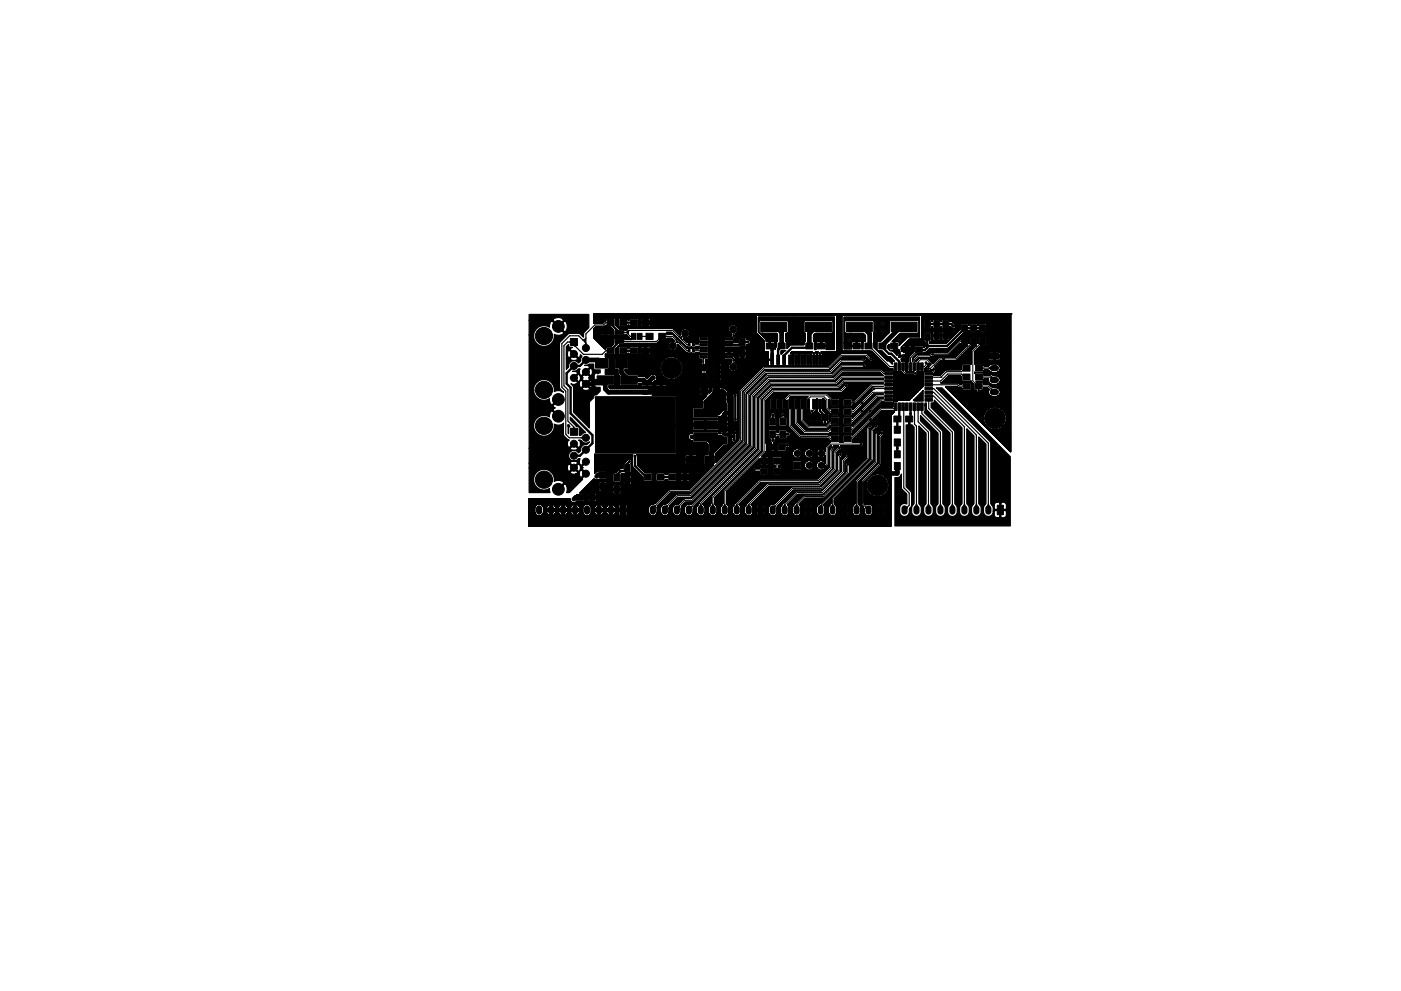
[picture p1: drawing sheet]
<svg xmlns="http://www.w3.org/2000/svg" width="297mm" height="210mm" viewBox="0 0 297 210" stroke-linecap="round" stroke-linejoin="round" font-family="sans-serif">
<path d="M163.6 74.3v.8M163.8 74.3v.8M190.8 75.7h.7M190.8 75.4h.7M155.4 91.8v.8M155.7 91.8v.8" fill="none" stroke="#000" stroke-width=".3"/>
<g fill="#000" stroke="#000" stroke-width=".21">
<path d="M120.9 71.8h1.5v1.5h-1.5zM128.7 73.8h1.5v1.3h-1.5zM128.7 67.8h1.5v1.3h-1.5zM126.3 76.1h2.6v2h-2.6zM127.4 71.1h1.9v.8h-1.9zM126.6 79.7h3.5v1.8h-3.5zM131.4 73.8h1.5v1.3h-1.5zM131.4 67.8h1.5v1.3h-1.5zM130.4 70.1h1.9v.8h-1.9zM130.4 72h1.9v.8h-1.9zM130.4 76.1h2.7v2h-2.7zM133.9 70.7h.9v1.3h-.9z"/>
<path d="M131.6 79.7h3.5v1.8h-3.5zM133.6 73.8h1.5v1.2h-1.5zM133.6 67.8h1.5v1.3h-1.5zM135.2 70.7h.9v1.3h-.9zM137 70.7h1.5v1.3h-1.5zM136.1 73.8h1.5v1.2h-1.5zM136.1 67.8h1.5v1.3h-1.5zM139.7 70.7h1.5v1.3h-1.5zM145.9 74.1h.4v.6h-.4zM145.9 72.8h.4v.6h-.4zM146.8 74.1h.4v.6h-.4zM146.8 72.8h.4v.6h-.4z"/>
<path d="M148.5 77.3h1.5v1.3h-1.5zM148.4 71.6h1.6v.6h-1.6zM148.4 72.8h1.6v.6h-1.6zM148.4 74.1h1.6v.6h-1.6zM148.4 75.4h1.6v.6h-1.6zM151.2 77.3h1.5v1.3h-1.5zM153.8 75.4h1.6v.6h-1.6zM153.8 74.1h1.6v.6h-1.6zM153.8 72.8h1.6v.6h-1.6zM153.8 71.6h1.6v.6h-1.6zM156.7 74.3h1.3v1.5h-1.3zM156.7 71.8h1.3v1.5h-1.3z"/>
<path d="M161.3 68.3h5.5v2h-5.5zM163.4 75.3h.6v2h-.6zM163.4 74.8h.6v.5h-.6zM163.4 74h.6v.5h-.6zM162.5 72.8h1.5v1.2h-1.5zM164.7 75.3h.6v2h-.6zM165.9 75.3h.6v2h-.6zM165 72.8h1.5v1.2h-1.5zM167.2 75.3h.6v2h-.6zM168.5 75.3h.6v2h-.6zM169.8 75.3h.6v2h-.6zM170.8 68.3h5.5v2h-5.5z"/>
<path d="M171 75.3h.6v2h-.6zM172.3 75.3h.6v2h-.6zM170.8 72.8h1.5v1.2h-1.5zM173.6 75.3h.6v2h-.6zM173.3 72.8h1.5v1.2h-1.5zM179.4 68.3h5.5v2h-5.5zM180.9 72.8h1.5v1.2h-1.5zM183.4 72.8h1.5v1.2h-1.5zM186.3 72.8h1.5v1.2h-1.5zM187.6 79h1.6v.5h-1.6zM188.8 72.8h1.5v1.2h-1.5zM188.9 68.3h5.5v2h-5.5z"/>
<path d="M189.6 77h.5v1.6h-.5zM190.4 77h.5v1.6h-.5zM190.5 75.3h.5v.5h-.5zM191.2 77h.5v1.6h-.5zM191.3 75.3h.5v.5h-.5zM191.5 73.6h1.5v1.2h-1.5zM192 77h.5v1.6h-.5zM192.8 77h.5v1.6h-.5zM193.6 77h.5v1.6h-.5zM194 73.6h1.5v1.2h-1.5zM194.4 77h.5v1.6h-.5zM195.2 77h.5v1.6h-.5z"/>
<path d="M196.1 79h1.6v.5h-1.6zM195.9 70.7h1.3v1.5h-1.3zM195.9 68h1.3v1.5h-1.3zM198 68h1.3v1.5h-1.3zM198 70.5h1.3v1.5h-1.3zM199.9 70.5h1.3v1.5h-1.3zM199.9 68h1.3v1.5h-1.3zM203.8 68.9h1.3v1.5h-1.3zM203.8 71.6h1.3v1.5h-1.3zM204.1 77.4h1.5v1.3h-1.5zM205.7 68.9h1.3v1.5h-1.3zM205.7 71.6h1.3v1.5h-1.3z"/>
<path d="M206.8 77.4h1.5v1.3h-1.5zM207.6 68.9h1.3v1.5h-1.3zM207.6 71.6h1.3v1.5h-1.3zM209.8 74.9h2v1.3h-2zM120.9 90.9h1.5v1.5h-1.5zM136.2 80.9h1.9v.8h-1.9zM136.2 82.8h1.9v.8h-1.9zM139.2 81.9h1.9v.8h-1.9zM126.2 84.2h17v12h-17zM145.5 96.7h2v1.6h-2zM148.5 79.2h1.5v1.3h-1.5zM148.6 82.4h1.5v1.3h-1.5z"/>
<path d="M151.2 79.2h1.5v1.3h-1.5zM149.5 96.7h2v1.6h-2zM147.1 91.8h5v1.8h-5zM147.1 89.3h5v1.8h-5zM147.1 86.7h5v1.8h-5zM151.1 82.4h1.5v1.3h-1.5zM152.9 85.6h1.3v1.5h-1.3zM152.9 88.1h1.3v1.5h-1.3zM152.9 92.7h1.3v1.5h-1.3zM152.9 90.2h1.3v1.5h-1.3zM155.3 92.3h.6v.5h-.6zM155.3 91.6h.6v.5h-.6z"/>
<path d="M162.5 94.2h1.5v1.3h-1.5zM161.3 97.1h1.5v1.3h-1.5zM161.3 99.4h1.5v1.3h-1.5zM163.4 84.7h.6v2h-.6zM163.2 91.4h1.3v1.5h-1.3zM163.2 88.7h1.3v1.5h-1.3zM164.7 84.7h.6v2h-.6zM165 94.2h1.5v1.3h-1.5zM164 97.1h1.5v1.3h-1.5zM164 99.4h1.5v1.3h-1.5zM165.9 84.7h.6v2h-.6zM165.3 91.4h1.3v1.5h-1.3z"/>
<path d="M165.3 88.7h1.3v1.5h-1.3zM167.2 84.7h.6v2h-.6zM168.5 84.7h.6v2h-.6zM169.8 84.7h.6v2h-.6zM168.3 98h1.5v1.5h-1.5zM171 84.7h.6v2h-.6zM171.6 88h1.5v1.2h-1.5zM172.3 84.7h.6v2h-.6zM173.6 84.7h.6v2h-.6zM174.1 88h1.5v1.2h-1.5zM176.3 92.4h1.5v1.3h-1.5zM176.3 86.7h1.5v1.3h-1.5z"/>
<path d="M176.3 88.6h1.5v1.3h-1.5zM176.3 90.5h1.5v1.3h-1.5zM176.3 84.8h1.5v1.3h-1.5zM179 92.4h1.5v1.3h-1.5zM179 86.7h1.5v1.3h-1.5zM179 88.6h1.5v1.3h-1.5zM179 90.5h1.5v1.3h-1.5zM179 84.8h1.5v1.3h-1.5zM187.6 79.8h1.6v.5h-1.6zM187.6 80.6h1.6v.5h-1.6zM187.6 81.4h1.6v.5h-1.6zM187.6 82.2h1.6v.5h-1.6z"/>
<path d="M187.6 83h1.6v.5h-1.6zM187.6 83.8h1.6v.5h-1.6zM187.6 84.6h1.6v.5h-1.6zM189.6 85.5h.5v1.6h-.5zM189.6 90.4h1.3v1.5h-1.3zM189.6 93.1h1.3v1.5h-1.3zM189.6 95.6h1.3v1.5h-1.3zM189.6 98.1h1.3v1.5h-1.3zM190.4 85.5h.5v1.6h-.5zM189.5 88.3h1.5v1.2h-1.5zM191.2 85.5h.5v1.6h-.5zM192 85.5h.5v1.6h-.5z"/>
<path d="M192.8 85.5h.5v1.6h-.5zM192 88.3h1.5v1.2h-1.5zM193.6 85.5h.5v1.6h-.5zM194.4 85.5h.5v1.6h-.5zM195.2 85.5h.5v1.6h-.5zM196.1 84.6h1.6v.5h-1.6zM196.1 83.8h1.6v.5h-1.6zM196.1 83h1.6v.5h-1.6zM196.1 82.2h1.6v.5h-1.6zM196.1 81.4h1.6v.5h-1.6zM196.1 80.6h1.6v.5h-1.6zM196.1 79.8h1.6v.5h-1.6z"/>
<path d="M204.1 79.4h1.5v1.3h-1.5zM204.2 81.3h1.5v1.2h-1.5zM206.8 79.4h1.5v1.3h-1.5zM206.7 81.3h1.5v1.2h-1.5zM122.2 104.9h1.5v1.3h-1.5zM124.7 104.9h1.5v1.3h-1.5zM127.1 102.5h1.3v1.5h-1.3zM127.1 100h1.3v1.5h-1.3zM130.2 100.6h1.2v1.5h-1.2zM130.2 103.1h1.2v1.5h-1.2zM131.4 107.2h1.3v2h-1.3zM132.3 101.1h1.3v1.5h-1.3z"/>
<path d="M132.3 98.6h1.3v1.5h-1.3zM136.6 100.6h1.5v1.3h-1.5zM139.3 100.6h1.5v1.3h-1.5zM141.8 100.6h1.5v1.3h-1.5zM144.5 100.6h1.5v1.3h-1.5zM160.6 107.2h1.3v2h-1.3zM170.8 107.2h1.3v2h-1.3zM178.4 107.2h1.3v2h-1.3zM186 107.2h1.3v2h-1.3zM211.4 107.2h1.3v2h-1.3z"/>
<circle cx="113" cy="72.6" r=".2"/>
<circle cx="113" cy="67.6" r=".2"/>
<circle cx="113" cy="77.7" r=".2"/>
<circle cx="115.3" cy="71.3" r="1.82"/>
<circle cx="118" cy="79.2" r=".2"/>
<circle cx="118" cy="76.4" r=".2"/>
<circle cx="118" cy="75.1" r=".2"/>
<circle cx="118" cy="77.8" r=".2"/>
<circle cx="118" cy="73.8" r=".2"/>
<circle cx="118.4" cy="69.3" r="1.25"/>
<circle cx="119.4" cy="67.6" r=".2"/>
<circle cx="121.7" cy="75.1" r=".75"/>
<circle cx="121.7" cy="77.6" r=".75"/>
<circle cx="124.2" cy="76.4" r=".75"/>
<circle cx="124.2" cy="78.9" r=".75"/>
<circle cx="124.2" cy="73.8" r=".75"/>
<circle cx="124.5" cy="67.6" r=".2"/>
<circle cx="126.4" cy="71.5" r=".2"/>
<circle cx="126.4" cy="70.5" r=".2"/>
<circle cx="126.7" cy="79.1" r=".2"/>
<circle cx="127.3" cy="70.1" r=".2"/>
<circle cx="128.1" cy="67.2" r=".2"/>
<circle cx="128.3" cy="72.9" r=".2"/>
<circle cx="128.3" cy="70.1" r=".2"/>
<circle cx="129.5" cy="75.7" r=".2"/>
<circle cx="129.5" cy="78.6" r=".2"/>
<circle cx="133.2" cy="67.2" r=".2"/>
<circle cx="134.2" cy="78.1" r=".2"/>
<circle cx="134.2" cy="76.3" r=".2"/>
<circle cx="136.9" cy="75.8" r=".2"/>
<circle cx="136.9" cy="67.2" r=".2"/>
<circle cx="137.2" cy="79.2" r=".2"/>
<circle cx="138.6" cy="74.4" r=".2"/>
<circle cx="138.6" cy="68.4" r=".2"/>
<circle cx="139.7" cy="67.6" r=".2"/>
<circle cx="140.7" cy="78.1" r=".35"/>
<circle cx="141.2" cy="79.3" r=".35"/>
<circle cx="141.2" cy="76.9" r=".35"/>
<circle cx="142.4" cy="78.1" r="2.2"/>
<circle cx="142.4" cy="76.4" r=".35"/>
<circle cx="142.4" cy="79.7" r=".35"/>
<circle cx="142.6" cy="73.4" r=".75"/>
<circle cx="143.5" cy="79.3" r=".35"/>
<circle cx="143.5" cy="76.9" r=".35"/>
<circle cx="144" cy="78.1" r=".35"/>
<circle cx="144.8" cy="67.4" r=".2"/>
<circle cx="145.3" cy="70.7" r=".75"/>
<circle cx="149.9" cy="67.4" r=".2"/>
<circle cx="150.9" cy="70.5" r=".2"/>
<circle cx="153" cy="70.5" r=".2"/>
<circle cx="153.5" cy="78" r=".2"/>
<circle cx="153.5" cy="79.9" r=".2"/>
<circle cx="154.9" cy="67.4" r=".2"/>
<circle cx="155.4" cy="77.8" r=".75"/>
<circle cx="155.4" cy="69.8" r=".75"/>
<circle cx="155.6" cy="71.3" r=".2"/>
<circle cx="155.6" cy="76.4" r=".2"/>
<circle cx="156" cy="79.9" r=".2"/>
<circle cx="157.4" cy="76.6" r=".2"/>
<circle cx="158.6" cy="72.5" r=".2"/>
<circle cx="158.7" cy="75.1" r=".2"/>
<circle cx="159.9" cy="70.7" r=".2"/>
<circle cx="160" cy="67.6" r=".2"/>
<circle cx="161.4" cy="77.9" r=".2"/>
<circle cx="161.4" cy="76.5" r=".2"/>
<circle cx="161.5" cy="67.7" r=".2"/>
<circle cx="161.7" cy="70.9" r=".2"/>
<circle cx="162.4" cy="76" r=".2"/>
<circle cx="163.2" cy="72.4" r=".2"/>
<circle cx="164.3" cy="73.4" r=".2"/>
<circle cx="165.1" cy="67.7" r=".2"/>
<circle cx="165.9" cy="74.7" r=".2"/>
<circle cx="167.4" cy="72.6" r=".2"/>
<circle cx="168.9" cy="70.7" r=".2"/>
<circle cx="168.9" cy="67.7" r=".2"/>
<circle cx="169.9" cy="72.6" r=".2"/>
<circle cx="172.6" cy="75" r=".2"/>
<circle cx="172.7" cy="67.7" r=".2"/>
<circle cx="173" cy="73.4" r=".2"/>
<circle cx="173.8" cy="75" r=".2"/>
<circle cx="174.1" cy="72.4" r=".2"/>
<circle cx="175.3" cy="73.4" r=".2"/>
<circle cx="175.3" cy="74.9" r=".2"/>
<circle cx="175.3" cy="77" r=".2"/>
<circle cx="176.4" cy="74.9" r=".2"/>
<circle cx="176.5" cy="67.7" r=".2"/>
<circle cx="176.5" cy="71.1" r=".2"/>
<circle cx="176.5" cy="73.9" r=".2"/>
<circle cx="178.1" cy="74.2" r=".2"/>
<circle cx="178.1" cy="67.4" r=".2"/>
<circle cx="179.2" cy="79.3" r=".2"/>
<circle cx="180.3" cy="67.7" r=".2"/>
<circle cx="180.3" cy="70.9" r=".2"/>
<circle cx="180.3" cy="73.4" r=".2"/>
<circle cx="181.6" cy="72.3" r=".2"/>
<circle cx="182.9" cy="67.7" r=".2"/>
<circle cx="183.2" cy="77.6" r=".2"/>
<circle cx="183.2" cy="76.2" r=".2"/>
<circle cx="183.8" cy="79.3" r=".2"/>
<circle cx="184.6" cy="76.2" r=".2"/>
<circle cx="185.5" cy="72.9" r=".2"/>
<circle cx="186.7" cy="70.7" r=".2"/>
<circle cx="186.7" cy="67.7" r=".2"/>
<circle cx="188.2" cy="78.4" r=".2"/>
<circle cx="188.5" cy="73.4" r=".2"/>
<circle cx="188.6" cy="76" r=".2"/>
<circle cx="189.6" cy="74.4" r=".2"/>
<circle cx="189.6" cy="72.4" r=".2"/>
<circle cx="190.5" cy="67.7" r=".2"/>
<circle cx="192.2" cy="75.8" r=".2"/>
<circle cx="193.4" cy="79.9" r=".2"/>
<circle cx="194.1" cy="79.2" r=".2"/>
<circle cx="194.3" cy="71.2" r=".2"/>
<circle cx="194.3" cy="67.7" r=".2"/>
<circle cx="196.3" cy="78.5" r=".2"/>
<circle cx="196.3" cy="77" r=".2"/>
<circle cx="196.6" cy="73.4" r=".2"/>
<circle cx="196.8" cy="67.6" r=".2"/>
<circle cx="196.8" cy="78.2" r=".2"/>
<circle cx="197.3" cy="77.3" r=".2"/>
<circle cx="197.7" cy="75.2" r=".2"/>
<circle cx="198" cy="78.2" r=".2"/>
<circle cx="198.6" cy="72.6" r=".2"/>
<circle cx="200.1" cy="76.1" r=".2"/>
<circle cx="200.4" cy="78.1" r=".2"/>
<circle cx="200.5" cy="76.7" r=".2"/>
<circle cx="200.5" cy="74.7" r=".2"/>
<circle cx="201.5" cy="73.7" r=".2"/>
<circle cx="201.6" cy="75.4" r=".2"/>
<circle cx="202.2" cy="69.2" r=".2"/>
<circle cx="202.6" cy="72.6" r=".2"/>
<circle cx="202.9" cy="78.1" r=".2"/>
<circle cx="203.2" cy="67.6" r=".2"/>
<circle cx="204.6" cy="75.2" r=".2"/>
<circle cx="205.5" cy="76.8" r=".2"/>
<circle cx="208.3" cy="67.6" r=".2"/>
<circle cx="213.4" cy="76.4" r=".2"/>
<circle cx="213.4" cy="67.6" r=".2"/>
<circle cx="213.4" cy="71.4" r=".2"/>
<circle cx="113" cy="93" r=".2"/>
<circle cx="113" cy="87.9" r=".2"/>
<circle cx="113" cy="98" r=".2"/>
<circle cx="113" cy="82.8" r=".2"/>
<circle cx="115.3" cy="90.3" r="1.82"/>
<circle cx="115.3" cy="82.7" r="1.82"/>
<circle cx="118" cy="92.8" r=".2"/>
<circle cx="118" cy="80.8" r=".2"/>
<circle cx="118" cy="99.8" r=".2"/>
<circle cx="118" cy="95.5" r=".2"/>
<circle cx="118" cy="96.9" r=".2"/>
<circle cx="118" cy="98.3" r=".2"/>
<circle cx="118" cy="94.1" r=".2"/>
<circle cx="118.4" cy="84.8" r="1.25"/>
<circle cx="118.4" cy="88.3" r="1.25"/>
<circle cx="120.5" cy="90.3" r=".2"/>
<circle cx="121.2" cy="89" r=".2"/>
<circle cx="121.7" cy="80.2" r=".75"/>
<circle cx="121.7" cy="99.2" r=".75"/>
<circle cx="121.7" cy="96.7" r=".75"/>
<circle cx="121.7" cy="94.2" r=".75"/>
<circle cx="122.3" cy="82.8" r=".2"/>
<circle cx="122.3" cy="87.1" r=".2"/>
<circle cx="122.3" cy="84.2" r=".2"/>
<circle cx="122.3" cy="85.7" r=".2"/>
<circle cx="123.3" cy="91.3" r=".2"/>
<circle cx="124.2" cy="81.5" r=".75"/>
<circle cx="124.2" cy="98" r=".75"/>
<circle cx="124.2" cy="95.4" r=".75"/>
<circle cx="124.2" cy="92.9" r=".75"/>
<circle cx="125.7" cy="81.3" r=".2"/>
<circle cx="125.7" cy="80" r=".2"/>
<circle cx="126.6" cy="86.5" r=".2"/>
<circle cx="126.6" cy="88.5" r=".2"/>
<circle cx="126.6" cy="90.5" r=".2"/>
<circle cx="126.6" cy="96.6" r=".2"/>
<circle cx="126.7" cy="82.5" r=".2"/>
<circle cx="128.2" cy="86.5" r=".2"/>
<circle cx="128.2" cy="88.5" r=".2"/>
<circle cx="128.2" cy="84.5" r=".2"/>
<circle cx="128.2" cy="90.5" r=".2"/>
<circle cx="128.2" cy="92.5" r=".2"/>
<circle cx="128.2" cy="94.5" r=".2"/>
<circle cx="128.3" cy="96.6" r=".2"/>
<circle cx="130" cy="82.2" r=".2"/>
<circle cx="130.2" cy="86.5" r=".2"/>
<circle cx="130.2" cy="88.5" r=".2"/>
<circle cx="130.2" cy="84.5" r=".2"/>
<circle cx="130.2" cy="92.5" r=".2"/>
<circle cx="130.2" cy="90.5" r=".2"/>
<circle cx="130.2" cy="94.5" r=".2"/>
<circle cx="131.6" cy="99.9" r=".2"/>
<circle cx="132.2" cy="86.5" r=".2"/>
<circle cx="132.2" cy="88.5" r=".2"/>
<circle cx="132.2" cy="84.5" r=".2"/>
<circle cx="132.2" cy="92.5" r=".2"/>
<circle cx="132.2" cy="90.5" r=".2"/>
<circle cx="133.5" cy="97.9" r=".2"/>
<circle cx="134" cy="82.2" r=".2"/>
<circle cx="134.2" cy="86.5" r=".2"/>
<circle cx="134.2" cy="88.5" r=".2"/>
<circle cx="134.2" cy="84.5" r=".2"/>
<circle cx="134.2" cy="90.5" r=".2"/>
<circle cx="134.6" cy="96.8" r=".2"/>
<circle cx="135.8" cy="97.9" r=".2"/>
<circle cx="136.2" cy="86.5" r=".2"/>
<circle cx="136.2" cy="88.5" r=".2"/>
<circle cx="136.2" cy="84.5" r=".2"/>
<circle cx="136.2" cy="90.5" r=".2"/>
<circle cx="136.2" cy="94.5" r=".2"/>
<circle cx="136.7" cy="96.9" r=".2"/>
<circle cx="137" cy="99.6" r=".2"/>
<circle cx="137.8" cy="98.8" r=".2"/>
<circle cx="138.2" cy="86.5" r=".2"/>
<circle cx="138.2" cy="88.5" r=".2"/>
<circle cx="138.2" cy="90.5" r=".2"/>
<circle cx="138.6" cy="80.1" r=".2"/>
<circle cx="138.7" cy="98" r=".2"/>
<circle cx="140.2" cy="88.5" r=".2"/>
<circle cx="140.2" cy="90.5" r=".2"/>
<circle cx="140.2" cy="81" r=".2"/>
<circle cx="140.2" cy="83.6" r=".2"/>
<circle cx="141.2" cy="81" r=".2"/>
<circle cx="141.4" cy="83.6" r=".2"/>
<circle cx="142" cy="81.4" r=".2"/>
<circle cx="142" cy="83.2" r=".2"/>
<circle cx="142" cy="82.3" r=".2"/>
<circle cx="144" cy="97.9" r=".2"/>
<circle cx="145" cy="98.9" r=".2"/>
<circle cx="146.3" cy="87.6" r=".2"/>
<circle cx="146.3" cy="86" r=".2"/>
<circle cx="146.6" cy="98.9" r=".2"/>
<circle cx="146.6" cy="89.1" r=".2"/>
<circle cx="146.7" cy="90.2" r=".2"/>
<circle cx="146.7" cy="92.7" r=".2"/>
<circle cx="147.8" cy="83.1" r=".2"/>
<circle cx="148" cy="98.9" r=".2"/>
<circle cx="148.1" cy="86" r=".2"/>
<circle cx="149" cy="84.3" r=".2"/>
<circle cx="149.4" cy="81.7" r=".2"/>
<circle cx="153.3" cy="83.1" r=".2"/>
<circle cx="154.8" cy="89.5" r=".2"/>
<circle cx="154.8" cy="87.6" r=".2"/>
<circle cx="154.8" cy="88.9" r=".2"/>
<circle cx="154.8" cy="91.8" r=".2"/>
<circle cx="154.8" cy="90.2" r=".2"/>
<circle cx="154.8" cy="88.3" r=".2"/>
<circle cx="154.8" cy="92.8" r=".2"/>
<circle cx="155.6" cy="91.2" r=".2"/>
<circle cx="155.6" cy="93.3" r=".2"/>
<circle cx="155.9" cy="83.9" r=".2"/>
<circle cx="155.9" cy="89" r=".2"/>
<circle cx="156.3" cy="91.8" r=".2"/>
<circle cx="159.9" cy="99.7" r=".2"/>
<circle cx="160.8" cy="98" r=".2"/>
<circle cx="162.4" cy="96.3" r=".2"/>
<circle cx="162.6" cy="91.8" r=".2"/>
<circle cx="162.6" cy="87.1" r=".2"/>
<circle cx="162.6" cy="88.8" r=".2"/>
<circle cx="163.8" cy="88" r=".2"/>
<circle cx="163.8" cy="93.5" r=".2"/>
<circle cx="165" cy="87.6" r=".2"/>
<circle cx="166" cy="88" r=".2"/>
<circle cx="166.1" cy="83.7" r=".2"/>
<circle cx="167" cy="94.5" r=".2"/>
<circle cx="167.1" cy="92.1" r=".2"/>
<circle cx="167.5" cy="97.9" r=".2"/>
<circle cx="167.9" cy="93.6" r=".2"/>
<circle cx="171" cy="88.6" r=".2"/>
<circle cx="172.1" cy="87.2" r=".2"/>
<circle cx="172.4" cy="89.8" r=".2"/>
<circle cx="174.9" cy="89.7" r=".2"/>
<circle cx="175.2" cy="93.7" r=".2"/>
<circle cx="175.7" cy="99" r=".2"/>
<circle cx="176.5" cy="95" r=".2"/>
<circle cx="176.9" cy="83.6" r=".2"/>
<circle cx="178" cy="95" r=".2"/>
<circle cx="178.2" cy="96.4" r=".2"/>
<circle cx="179.5" cy="81.8" r=".2"/>
<circle cx="179.7" cy="98.5" r=".2"/>
<circle cx="179.8" cy="96.7" r=".2"/>
<circle cx="180.5" cy="81.6" r=".2"/>
<circle cx="181" cy="85.5" r=".2"/>
<circle cx="181.2" cy="93.4" r=".2"/>
<circle cx="181.2" cy="94.9" r=".2"/>
<circle cx="181.3" cy="86.2" r=".2"/>
<circle cx="181.3" cy="84.4" r=".2"/>
<circle cx="181.3" cy="87.8" r=".2"/>
<circle cx="181.4" cy="89.5" r=".2"/>
<circle cx="181.7" cy="90.9" r=".2"/>
<circle cx="182.3" cy="83.3" r=".2"/>
<circle cx="182.4" cy="85" r=".2"/>
<circle cx="182.4" cy="88.5" r=".2"/>
<circle cx="182.6" cy="94.2" r=".2"/>
<circle cx="182.6" cy="86.5" r=".2"/>
<circle cx="182.7" cy="91.7" r=".2"/>
<circle cx="182.7" cy="89.9" r=".2"/>
<circle cx="182.7" cy="85.5" r=".2"/>
<circle cx="182.8" cy="87.2" r=".2"/>
<circle cx="183.3" cy="84" r=".2"/>
<circle cx="183.4" cy="96.8" r=".2"/>
<circle cx="183.5" cy="93.6" r=".2"/>
<circle cx="183.5" cy="87.4" r=".2"/>
<circle cx="183.7" cy="88.9" r=".2"/>
<circle cx="183.7" cy="81.6" r=".2"/>
<circle cx="183.9" cy="85.2" r=".2"/>
<circle cx="184.3" cy="83.2" r=".2"/>
<circle cx="184.5" cy="89" r=".2"/>
<circle cx="184.5" cy="87.2" r=".2"/>
<circle cx="184.5" cy="90.4" r=".2"/>
<circle cx="184.8" cy="87.9" r=".2"/>
<circle cx="184.8" cy="86.1" r=".2"/>
<circle cx="184.9" cy="84.2" r=".2"/>
<circle cx="185.2" cy="82.5" r=".2"/>
<circle cx="185.7" cy="91.7" r=".2"/>
<circle cx="185.8" cy="90.4" r=".2"/>
<circle cx="187" cy="91.8" r=".2"/>
<circle cx="187" cy="94" r=".2"/>
<circle cx="188.6" cy="92.4" r=".2"/>
<circle cx="189.1" cy="86.2" r=".2"/>
<circle cx="189.2" cy="87.4" r=".2"/>
<circle cx="190.2" cy="95.1" r=".2"/>
<circle cx="192.2" cy="81.1" r=".2"/>
<circle cx="192.8" cy="90.2" r=".2"/>
<circle cx="192.8" cy="93.8" r=".2"/>
<circle cx="192.8" cy="80.5" r=".2"/>
<circle cx="193.1" cy="87.8" r=".2"/>
<circle cx="193.3" cy="97.8" r=".2"/>
<circle cx="194.6" cy="84.7" r=".2"/>
<circle cx="195.3" cy="83.8" r=".2"/>
<circle cx="195.3" cy="84.7" r=".2"/>
<circle cx="195.5" cy="97.8" r=".2"/>
<circle cx="195.5" cy="93.8" r=".2"/>
<circle cx="196.2" cy="89.8" r=".2"/>
<circle cx="196.2" cy="86" r=".2"/>
<circle cx="198" cy="94" r=".2"/>
<circle cx="198" cy="97.9" r=".2"/>
<circle cx="199" cy="89.8" r=".2"/>
<circle cx="199" cy="86.7" r=".2"/>
<circle cx="199.6" cy="82.9" r=".2"/>
<circle cx="200.5" cy="97.9" r=".2"/>
<circle cx="200.5" cy="94" r=".2"/>
<circle cx="200.8" cy="80.8" r=".2"/>
<circle cx="201.9" cy="89.8" r=".2"/>
<circle cx="201.9" cy="85.1" r=".2"/>
<circle cx="202.9" cy="82.9" r=".2"/>
<circle cx="203.1" cy="93.8" r=".2"/>
<circle cx="203.1" cy="97.8" r=".2"/>
<circle cx="203.3" cy="80.6" r=".2"/>
<circle cx="204.9" cy="88" r=".2"/>
<circle cx="205.6" cy="94" r=".2"/>
<circle cx="205.6" cy="97.9" r=".2"/>
<circle cx="205.9" cy="85.1" r=".2"/>
<circle cx="207.5" cy="82.9" r=".2"/>
<circle cx="207.8" cy="90.9" r=".2"/>
<circle cx="208.2" cy="93.8" r=".2"/>
<circle cx="208.2" cy="97.8" r=".2"/>
<circle cx="208.9" cy="81" r=".2"/>
<circle cx="209.3" cy="88.8" r=".35"/>
<circle cx="209.8" cy="89.9" r=".35"/>
<circle cx="209.8" cy="87.6" r=".35"/>
<circle cx="210.9" cy="88.8" r="2.2"/>
<circle cx="210.9" cy="90.4" r=".35"/>
<circle cx="210.9" cy="87.1" r=".35"/>
<circle cx="211.1" cy="95.6" r=".2"/>
<circle cx="212.1" cy="98.5" r=".2"/>
<circle cx="212.1" cy="87.6" r=".35"/>
<circle cx="212.1" cy="89.9" r=".35"/>
<circle cx="212.6" cy="88.8" r=".35"/>
<circle cx="213.4" cy="81.5" r=".2"/>
<circle cx="213.4" cy="91.7" r=".2"/>
<circle cx="213.5" cy="86" r=".2"/>
<circle cx="113" cy="103.1" r=".2"/>
<circle cx="113" cy="110.7" r=".2"/>
<circle cx="113" cy="106.9" r=".2"/>
<circle cx="115.3" cy="101.8" r="1.82"/>
<circle cx="118.1" cy="110.7" r=".2"/>
<circle cx="118.4" cy="103.8" r="1.25"/>
<circle cx="121.7" cy="105.9" r=".2"/>
<circle cx="123.2" cy="110.7" r=".2"/>
<circle cx="124.2" cy="100.5" r=".75"/>
<circle cx="126.5" cy="101.1" r=".2"/>
<circle cx="127.9" cy="105.5" r=".2"/>
<circle cx="128.3" cy="110.7" r=".2"/>
<circle cx="129" cy="104.5" r=".2"/>
<circle cx="130.8" cy="105.3" r=".2"/>
<circle cx="133" cy="103.5" r=".2"/>
<circle cx="133.3" cy="110.7" r=".2"/>
<circle cx="137.2" cy="103.6" r=".2"/>
<circle cx="138.7" cy="103.6" r=".2"/>
<circle cx="140.3" cy="103.6" r=".2"/>
<circle cx="142" cy="103.1" r=".2"/>
<circle cx="142.8" cy="104.9" r=".2"/>
<circle cx="143.8" cy="103.1" r=".2"/>
<circle cx="144.6" cy="105.8" r=".2"/>
<circle cx="145.3" cy="100.1" r=".2"/>
<circle cx="145.3" cy="102.4" r=".2"/>
<circle cx="145.5" cy="103.1" r=".2"/>
<circle cx="146.5" cy="106.8" r=".2"/>
<circle cx="146.8" cy="101.2" r=".2"/>
<circle cx="147.4" cy="107.7" r=".2"/>
<circle cx="150.5" cy="105.8" r=".2"/>
<circle cx="152.9" cy="104.6" r=".2"/>
<circle cx="157.5" cy="103.1" r=".2"/>
<circle cx="162.2" cy="102.7" r=".2"/>
<circle cx="166.6" cy="103.4" r=".2"/>
<circle cx="168.5" cy="104.2" r=".2"/>
<circle cx="170.1" cy="105" r=".2"/>
<circle cx="173.1" cy="101" r=".2"/>
<circle cx="174.4" cy="105.9" r=".2"/>
<circle cx="176" cy="106" r=".2"/>
<circle cx="181" cy="102.1" r=".2"/>
<circle cx="182.2" cy="102.4" r=".2"/>
<circle cx="184.4" cy="103" r=".35"/>
<circle cx="184.9" cy="104.1" r=".35"/>
<circle cx="184.9" cy="101.8" r=".35"/>
<circle cx="186.1" cy="101.3" r=".35"/>
<circle cx="186.1" cy="104.6" r=".35"/>
<circle cx="186.1" cy="103" r="2.2"/>
<circle cx="187.2" cy="104.1" r=".35"/>
<circle cx="187.2" cy="101.8" r=".35"/>
<circle cx="187.7" cy="103" r=".35"/>
<circle cx="188.1" cy="100.5" r=".2"/>
<circle cx="190.2" cy="100.5" r=".2"/>
<circle cx="191.4" cy="105.4" r=".2"/>
<circle cx="191.8" cy="110.6" r=".2"/>
<circle cx="193.2" cy="101.7" r=".2"/>
<circle cx="194.3" cy="110.6" r=".2"/>
<circle cx="195.5" cy="105.4" r=".2"/>
<circle cx="195.5" cy="101.7" r=".2"/>
<circle cx="196.8" cy="110.6" r=".2"/>
<circle cx="198" cy="101.8" r=".2"/>
<circle cx="198" cy="105.5" r=".2"/>
<circle cx="199.4" cy="110.6" r=".2"/>
<circle cx="200.5" cy="105.5" r=".2"/>
<circle cx="200.5" cy="101.8" r=".2"/>
<circle cx="201.9" cy="110.6" r=".2"/>
<circle cx="203.1" cy="101.7" r=".2"/>
<circle cx="203.1" cy="105.4" r=".2"/>
<circle cx="204.5" cy="110.6" r=".2"/>
<circle cx="205.6" cy="105.5" r=".2"/>
<circle cx="205.6" cy="101.8" r=".2"/>
<circle cx="207" cy="110.6" r=".2"/>
<circle cx="208.2" cy="105.4" r=".2"/>
<circle cx="208.2" cy="101.7" r=".2"/>
<circle cx="209.5" cy="110.6" r=".2"/>
<circle cx="212.1" cy="102.5" r=".2"/>
<circle cx="212.1" cy="106" r=".2"/>
</g>
<g fill="none" stroke="#000" stroke-width="1.3">
<path d="M210.5 78.1h.7M210.5 80.6h.7M210.5 83.2h.7M114.3 107.8v.7M116.8 107.8v.7M119.4 107.8v.7M121.9 107.8v.7M124.5 107.8v.7M127 107.8v.7M129.5 107.8v.7M138.4 107.8v.7M141 107.8v.7"/>
<path d="M143.5 107.8v.7M146 107.8v.7M148.6 107.8v.7M151.1 107.8v.7M153.7 107.8v.7M156.2 107.8v.7M158.7 107.8v.7M163.8 107.8v.7M166.4 107.8v.7M168.9 107.8v.7M181.6 107.8v.7M184.1 107.8v.7"/>
<path d="M191.8 107.8v.7M194.3 107.8v.7M196.8 107.8v.7M199.4 107.8v.7M201.9 107.8v.7M204.5 107.8v.7M207 107.8v.7M209.5 107.8v.7"/>
</g>
<g fill="#000">
<circle cx="169" cy="96.2" r=".75"/>
<circle cx="171.6" cy="98.7" r=".75"/>
<circle cx="171.6" cy="96.2" r=".75"/>
<circle cx="174.1" cy="98.7" r=".75"/>
<circle cx="174.1" cy="96.2" r=".75"/>
<circle cx="192.8" cy="90.1" r=".25"/>
</g>
<path d="M174 107.8v.8M176.5 107.8v.8" fill="none" stroke="#000" stroke-width="1.2"/>
<g fill="none" stroke="#000" stroke-width=".5">
<path d="M120.9 72.6h.8v.6l.2 .1M124.2 73.1v.7M124.2 76.4l-1.2 1.2h-1.3l-1.6 1.6v2.2l.9 .8v5.5l4.6 4.6v1.7l-2.6 2.7h-1.3M126.4 71.5h1.9M128.3 70.1v2.8M129.5 68.4v.3l1.8 1.8M131.3 72.4l-1.8 2M132.2 74.4h2.2M132.2 68.4h2.2M154.6 74.4h2.1l.7 .6M157.4 75h1.3M157.4 75v1.6"/>
<path d="M157.6 79.1l-.8 .8h-4.8M158.6 72.5h-1.2l-.7 .6h-2.1M158.7 75v.1M163.2 73.4l.5 .5v.4M163.7 75.1v1.2h-.9l-.4-.3M165.7 73.4l-.7 .7v2.2M171.6 73.4l-.4 .4h-3.3l-1.7 1.6v.9M186.9 73.4l1.6 1.7h.5l1.7 1.6v1.1M189.4 73.4l1.4 1.3v.9M191.6 75.4h.2l.5 .5v1.9M192.3 74.3l-.1 .1v1.4M196.6 68.7h5.1l.5 .5"/>
<path d="M196.6 71.4v.1M196.6 71.5v2.2l-.6 .6h-1.2M198.6 71.2v1.4M208.3 69.6h-3.8l-3.7 3.8h-4.2M209.8 78.1h1M121.7 90.9v.7M123.4 92.9h.8M133.5 97.9l-.5 .5v.9l-.6 .6h-.8l-.8 .8v.6M134.6 96.8v2l2.4 2.4h.3M149.4 82.7v.4M154.8 90.9v.2M154.8 91.8h1.5"/>
<path d="M155.6 91.2v.6M155.6 92.6v.7M155.9 83.9v5.1M162.6 87.1v9l-.2 .2M162.6 91.8h.1M163.8 88v1.4M163.8 92.1v1.4M167 94.5h-.9l-.4 .4M167.1 92.1h-1.1M171 88.6h1.4v1.2M173.9 85.7v1.5l1 1.1M174.9 88.6v1.1"/>
<path d="M190.2 93.9v2.5M190.7 86.3v2.2l-.5 .4v2.3M193.1 86.3v2.3l-.3 .3v1.2M210.2 80l.6 .6M210.2 82.6l.6 .6M130.8 103.8v1.5M133 101.8v1.7M138.9 107.3l-.5 .5v.4M140 101.2h2.5M141.4 107.4l-.4 .4v.4M144 107.4l-.5 .5v.3M146.6 107.5l-.6 .7"/>
<path d="M148.6 107.2v1M151.1 107.2v1M153.7 107.2v1M156.2 107.2v1M158.7 107.2v1M164.3 107.4l-.5 .4v.4M166.4 107.2v1M168.9 107.2v1M174.2 107.2l-.2 .2v.8M176.5 107.2v1M181.6 107.2v1M183.6 107.6l.5 .6"/>
<path d="M192.3 107.7l-.5 .5M194.3 107.2v1M196.8 107.2v1M199.4 107.2v1M201.9 107.2v1M204.5 107.2v1M207 107.2v1M209.5 107.2v1"/>
</g>
<g fill="none" stroke="#000" stroke-width=".25">
<path d="M121.7 72.6h-1.4l-.7 .7v8.5l.8 .9v6.6l1.3 1.3v1M121.9 73.3l1.8 1.9h4l.8-.8h1M124 72.3l.1-.2v.5M124.2 72.8l-1.5-1.6h-1.9l-1.7 1.7v9.3l.9 .8v9.1l.7 .8h3.5M124.2 71.7l-.4 .4h-.2M126.4 71.5h1.9M129.5 68.4h-1l-.5 .6h-1.9l-1.9 1.8v3M131.3 72.4h7.9l1.1-1h2.3l3.1 3h.4M131.3 70.5h1.5M132.8 70.5l.8 .9h.8M132.8 70.5l.4-.4h9.4l3.1 3h.4M133.1 70.2v.4h.1"/>
<path d="M133.5 70.1l-.3 .3v.6M135.6 71.4h2.1M143.4 72.1v.6h.5M143.6 72.4l-1 1M143.9 71.4l.6 .1v.5M144.3 71.7h.1M145.3 70.7l-1 1M147 74.4h2.2M147 73.1h2.2M149.2 75.7l.1 4.2M154.6 75.7h.5l.5 .5-.2 .3M155.4 71l.2 .3-.5 .6h-.5"/>
<path d="M155.4 69.8v1.7M155.4 76.1v1.7M160.8 67.3h16.1v6.9h-1.8v-.7h-2l-.1 .7h-.3v-1.5h.3l.1 .6h.9v-.8h.2v.8h.9l.1-.6-.3-.3h-1.6l-.3 .3h-.3l-.2-.3v-1.3l.4-.4 3.7-.1 .1-2.3-.3-.3h-5.8l-.2 .3v2l.3 .4v1.7l-.2 .2v.6h-2.7l-1 .7v-1.2l-.2-.3v-1.7h.4l.2-.3-.1-2.3-.3-.1h-5.7l-.2 .3v2l.2 .4h3.6l.1 .2v1.5l-.2 .3v.9l-.3 .6-.1-.7h-1.1v-1h.2v.8h.9v-.7l-1.8-.2v-.4l-1.6-1.6zM160.8 67.3h16.1v6.9M160.8 67.5h16.1M160.8 67.8h16.1M160.8 68h.3M160.8 68.3h.1M160.8 68.5h.1M160.8 68.8h.1M160.8 69h.1M160.8 69.2h.1"/>
<path d="M160.8 69.5h.1M160.8 69.7h.1M160.8 70h.1M160.8 70.2h.1M160.8 70.4h.1M161 67.3v.8M161 70.6h.1M161 70.7h.1M161.2 67.3v.7M161.2 70.7v.2M161.3 70.9h3.5M161.5 67.3v.7"/>
<path d="M161.5 70.7v.4M161.5 71.2h3.3M161.7 67.3v.7M161.7 70.7v.7M161.8 71.4h3M162 67.3v.7M162 70.7v.9M162 71.6h2.8M162.2 67.3v.7M162.2 70.7v1.1M162.2 71.9h2.6M162.4 70.7v1.4h2.4"/>
<path d="M162.4 72.4h2.4M162.4 67.3v.7M162.7 67.3v.7M162.7 70.7v1.7M162.9 67.3v.7M162.9 70.7v1.7M163.1 73.3h1.5M163.1 72.6h.2M163.1 72.9h.2M163.1 73.1h.2M163.2 67.3v.7M163.2 70.7v2.8"/>
<path d="M163.4 67.3v.7M163.4 70.7v1.8M163.4 73.3v.2M163.6 67.3v.7M163.6 70.7v1.7M163.6 73.3v.2M163.9 67.3v.7M163.9 70.7v1.7M163.9 73.3v.2M164.1 67.3v.7M164.1 70.7v1.8M164.1 73.3v.2"/>
<path d="M164.2 72.6h.4M164.3 73.6h.3M164.3 72.9h.3M164.3 73.1h.3M164.3 73.8h.1M164.3 74.1h.1M164.4 67.3v.7M164.4 70.7v3.3M164.6 67.3v.7M164.6 70.7v2M164.8 67.3v.7M165.1 67.3v.7"/>
<path d="M165.3 67.3v.7M165.6 67.3v.7M165.6 75.1h.1M165.7 74.4v.7M165.7 74.4h.7l-.8 .7zM165.7 74.4h.7M165.8 67.3v.7M165.9 74.4v.5h-.3M166 73.4l-1 1v1.9M166.1 67.3v.7M166.1 74.4v.2h-.5M166.3 67.3v.7"/>
<path d="M166.4 74.4h.1M166.5 67.3v.7M166.6 72.1h4.1M166.6 71.9h4.1M166.6 70.9h4.1M166.6 71.2h4.1M166.6 71.4h4.1M166.6 71.6h4.1M166.6 72.4h4.1M166.8 67.3v.7M166.8 70.7v1.9M166.8 72.6h3.7"/>
<path d="M166.8 72.9h3.7M166.8 73.1h3.7M166.8 73.3h.6M166.8 73.6h.4M166.8 73.8h.2M166.9 70.7h3.7v1.8M167 68h3.6M167 67.3v.7M167 70.6v3.2M167.1 70.4h3.3M167.2 68.3h3.2M167.2 68.5h3.2"/>
<path d="M167.2 68.8h3.2M167.2 69h3.2M167.2 69.2h3.2M167.2 69.5h3.2M167.2 69.7h3.2M167.2 70h3.2M167.2 70.2h3.2M167.3 67.3v6.2M167.5 67.3v6M167.7 67.3v5.9M168 67.3v5.9M168.2 67.3v5.9"/>
<path d="M168.5 67.3v5.9M168.7 67.3v5.9M168.9 67.3v5.9M169.2 67.3v5.9M169.4 67.3v5.9M169.7 67.3v5.9M169.9 67.3v5.9M170.2 67.3v5.9M170.4 67.3v5.9M170.6 67.3v.7M170.9 67.3v.7M171.1 67.3v.7"/>
<path d="M171.4 67.3v.7M171.6 67.3v.7M171.8 67.3v.7M172.1 67.3v.7M172.3 67.3v.7M172.5 72.1h4.4M172.5 71.9h4.4M172.5 71.2h4.4M172.5 71.4h4.4M172.5 71.6h4.4M172.5 72.4h4.4M172.6 67.3v.7"/>
<path d="M172.6 71v1.5M172.7 70.9h4.2M172.7 74.1h.3M172.7 72.9h.3M172.7 73.1h.3M172.7 73.3h4.2M172.7 73.8h.3M172.8 67.3v.7M172.8 70.8v3.4M173.1 70.7v1.9h-.4M173.1 73.2v.4h-.4M173.1 67.3v.7"/>
<path d="M173.3 67.3v.7M173.3 70.7v1.8M173.3 73.3v.2M173.5 67.3v.7M173.5 70.7v1.7M173.5 73.3v.2M173.8 67.3v.7M173.8 70.7v1.7M173.8 73.3v.2M174 72.6h.2M174 72.9h.2M174 73.1h.2"/>
<path d="M174 67.3v.7M174 70.7v2.8M174.3 67.3v.7M174.3 70.7v1.8M174.3 73.3v.2M174.5 67.3v.7M174.5 70.7v1.7M174.5 73.3v.2M174.7 67.3v.7M174.7 70.7v1.7M174.7 73.3v.2M175 67.3v.7"/>
<path d="M175 70.7v1.8M175 73.3v.2M175.1 72.6h1.8M175.1 73.6h1.8M175.2 74.1h1.7M175.2 72.9h1.7M175.2 73.1h1.7M175.2 73.8h1.7M175.2 67.3v.7M175.2 70.7v3.5M175.5 67.3v.7M175.5 70.7v3.5"/>
<path d="M175.7 67.3v.7M175.7 70.7v3.5M175.9 67.3v.7M175.9 70.7v3.5M176.2 67.3v.7M176.2 70.7v3.5M176.4 67.3v.7M176.5 68h.4M176.6 70.4h.3M176.7 68.3h.2M176.7 68.5h.2M176.7 68.8h.2"/>
<path d="M176.7 69h.2M176.7 69.2h.2M176.7 69.5h.2M176.7 69.7h.2M176.7 70h.2M176.7 70.2h.2M176.7 67.3v6.9M176.9 70.7h-.5v3.5M178.9 67.3h16v4.2h-2.4l-1.8 1.8-.2-.8-.7-.1-.1 1.9 .7 .1 .2-.2v.7l-.3 .2-.1 .3-.9-.9-.6-.1-.5-.5v-.3h.3l.1 .7 .8 .1 .1-.9-1.3 .1v-.2l.3-.3 .1 .2h.9v-.8l-.4-.1 1.8-1.7h3.8l.1-.4v-2l-.4-.3-5.7 .1-.1 2.4-1.9 1.9-.7 .2v1.4l.2 .4h.7l1.2 1.2 .6 .1 .9 .9-.3 .2-.1 .5-.7-.7h-.4l-2.8-2.9v-5.4l-.2-.3h-5.7l-.2 .1-.1 .2 .1 2.3 3.8 .1 .5 .5v1.2l-.5 .2v1.4h-.3l-.1-.5h-2v.5h-1.7v-1.3h1.7v.6h.9v-.8h.3v.8l.9-.1v-.5l-.3-.3h-1.6l-.2 .3h-1.7zM178.9 72.1h4.6M178.9 71.9h4.6M178.9 67.3h16v4.2"/>
<path d="M178.9 67.5h16M178.9 67.8h16M178.9 68h.3M178.9 68.3h.2M178.9 68.5h.2M178.9 68.8h.2M178.9 69h.2M178.9 69.2h.2M178.9 69.5h.2M178.9 69.7h.2M178.9 70h.2M178.9 70.2h.2"/>
<path d="M178.9 70.4h.2M178.9 70.7h.4M178.9 70.9h4.3M178.9 71.2h4.6M178.9 71.4h4.6M178.9 71.6h4.6M178.9 72.4h4.6M178.9 72.6h1.7M178.9 72.9h1.7M178.9 73.1h1.7M178.9 73.3h4.1M178.9 73.6h1.7"/>
<path d="M178.9 73.8h1.7M179 67.3v6.7M179.3 67.3v.7M179.3 70.7v3.3M179.5 67.3v.7M179.5 70.7v3.3M179.7 67.3v.7M179.7 70.7v3.3M180 67.3v.7M180 70.7v3.3M180.2 67.3v.7M180.2 70.7v3.3"/>
<path d="M180.5 67.3v.7M180.5 70.7v3.3M180.7 67.3v.7M180.7 70.7v1.8M180.7 73.3v.2M180.9 67.3v.7M180.9 70.7v1.7M180.9 73.3v.2M181.2 67.3v.7M181.2 70.7v1.7M181.2 73.3v.2M181.4 67.3v.7"/>
<path d="M181.4 70.7v1.8M181.4 73.3v.2M181.5 72.6h.3M181.5 72.9h.3M181.5 73.1h.3M181.7 67.3v.7M181.7 70.7v2.8M181.9 67.3v.7M181.9 70.7v1.7M181.9 73.3v.2M182.2 67.3v.7M182.2 70.7v1.7"/>
<path d="M182.2 73.3v.2M182.4 67.3v.7M182.4 70.7v1.7M182.4 73.3v.2M182.6 67.3v.7M182.6 70.7v1.9M182.6 73.3v.2M182.7 72.6h.3M182.7 73.6h.3M182.7 72.9h.3M182.7 73.1h.3M182.7 73.8h.3"/>
<path d="M182.9 67.3v.7M182.9 70.7v3.3M183.1 67.3v.7M183.1 70.8v1.7M183.4 67.3v.7M183.4 71.1v1.3M183.6 67.3v.7M183.8 67.3v.7M184.1 67.3v.7M184.1 73.4l4.5 4.4h1.3M184.3 67.3v.7M184.6 67.3v.7"/>
<path d="M184.8 67.3v.7M185.1 67.3v.7M185.2 68h3.5M185.3 70.7h3.1M185.3 73.6h.7M185.3 72.1h1.7M185.3 71.2h2.6M185.3 72.6h.7M185.3 72.9h.7M185.3 73.1h.7M185.3 73.3h.7M185.3 67.3v.9"/>
<path d="M185.3 70.5v3.2M185.3 70.4h3.3M185.3 68.3h3.3M185.3 68.5h3.3M185.3 68.8h3.3M185.3 69h3.3M185.3 69.2h3.3M185.3 69.5h3.3M185.3 69.7h3.3M185.3 70h3.3M185.3 70.2h3.3M185.4 73.8h.6"/>
<path d="M185.5 67.3v6.7M185.6 74.1h.4M185.8 67.3v6.9M185.9 74.3h.2M186 67.3v5.3M186 74.2v.3M186.1 74.5h1M186.3 67.3v5.1M186.3 74.4v.3M186.3 74.8h1M186.5 67.3v5.1M186.5 74.4v.5"/>
<path d="M186.6 75h1M186.7 67.3v5.1h-1.4M186.7 74.4v.8M186.8 75.3h1M186.8 78.7l.5 .5h1.1M187 67.3v4.8M187 74.5v.9M187.1 75.5h.9M187.2 67.3v4.6h-1.9M187.2 74.7v1M187.3 75.7h1.5M187.5 67.3v4.3h-2.2"/>
<path d="M187.5 74.9v1M187.6 76h1.4M187.7 67.3v4.1h-2.4M187.7 75.2v.9M187.8 76.2h1.5M187.9 67.3v3.9M187.9 75.4v1M188 76.5h1.5M188.2 67.3v3.6h-2.9M188.2 75.6v1M188.2 73.6h.3M188.2 73.8h.3"/>
<path d="M188.2 73.3h1.5M188.3 80h.1M188.4 74.1h.1M188.4 67.3v3.4M188.4 73.2v.9M188.4 75.7v.9M188.5 73.1h.1M188.6 74.3h.1M188.7 76.7h.6M188.7 67.3v.8M188.7 73.3v.2M188.7 74.3v.1"/>
<path d="M188.7 75.7v1M188.9 75.9v1.1h.3M188.9 67.3v.7M188.9 73.3v.2M188.9 74.4h.1M189.1 77.2h.1M189.2 67.3v.7M189.2 72.4h.1M189.2 73.3v.2M189.2 74.4v.1M189.2 76.1v1.1M189.2 72.4h2.4"/>
<path d="M189.3 74.5h1.3M189.4 67.3v.7M189.4 72.2v.3M189.4 73.3v.2M189.4 74.3v.3M189.4 76.4v.3M189.4 74.3h.3M189.5 72.1h2.3M189.5 72.6h.2M189.5 72.9h.2M189.5 73.1h.2M189.5 73.6h.2"/>
<path d="M189.5 73.8h.2M189.5 74.1h.2M189.6 74.8h1M189.6 67.3v.7M189.6 71.9v2.9M189.6 76.6h.1M189.7 71.9h2.4M189.8 75h.5M189.9 67.3v.7M189.9 71.7v.7M189.9 74.4v.7M190.1 75.3h.1"/>
<path d="M190.1 67.3v.7M190.1 71.5v.9M190.1 74.4v.9M190.2 71.4h4.7M190.4 67.3v.7M190.4 71.2v1.2M190.4 74.4v.6M190.4 71.2h4.5M190.5 74.3h.1M190.6 67.3v.7M190.6 71v1.6M190.6 73.3h.1"/>
<path d="M190.6 74.2v.7M190.6 72.6h.8M190.7 70.9h4.2M190.7 72.9h.4M190.7 73.1h.2M190.8 67.3v.7M190.8 70.7v2.4M191.1 67.3v.7M191.1 70.7v2.2M191.3 67.3v.7M191.3 70.7v1.9M191.6 67.3v.7"/>
<path d="M191.6 70.7v1.7M191.8 67.3v.7M191.8 70.7v1.5M192 67.3v.7M192 70.7v1.2M192.3 70.7v.9h-2.4M192.3 67.3v.7M192.5 67.3v.7M192.5 70.7v.8M192.8 67.3v.7M192.8 70.7v.8M193 67.3v.7"/>
<path d="M193 70.7v.8M193.3 67.3v.7M193.3 70.7v.8M193.5 67.3v.7M193.5 70.7v.8M193.7 67.3v.7M193.7 70.7v.8M194 67.3v.7M194 70.7v.8M194.2 67.3v.7M194.2 70.7v.8M194.5 67.3v.7"/>
<path d="M194.5 70.7v.8M194.6 70.7h.3M194.7 68h.2M194.7 67.3v.8M194.7 70.6v.9M194.8 74.3l-1.7 1.6v1.9M194.8 70.4h.1M194.8 68.3h.1M194.8 68.5h.1M194.8 68.8h.1M194.8 69h.1M194.8 69.2h.1"/>
<path d="M194.8 69.5h.1M194.8 69.7h.1M194.8 70h.1M194.8 70.2h.1M204.9 78.1h-.3l-.8 .8h-3.1l-1.2 1.1M207.6 78.1h3.2M159.9 99.7h1.7l.4 .4M163.8 92.1h2.2M164.7 97.8v2.3M166 88v1.4M172.6 85.7v1.3l-.3 .2h-.2M179.5 81.8l-.2 .2"/>
<path d="M188.4 82.4l-3.1 .1M191.5 86.3l.1 .1v17.1l1.2 1.1v2.6l-1 1M193.9 86.3v3.7l.4 .4v17.8M194.7 86.4l.1-.1-.1 3.2 2.1 2.2v16.5M195.5 86.3v1.5l3.9 3.9v16.5M196.9 82.4h1.1l11.5 11.6v14.2M196.9 83.2h1.1l9 9.1v15.9M196.9 84h1.1l6.5 6.5v17.7M196.9 84.8v1.9l5 5v16.5M196.9 80h2.6M196.9 81.6h6.2l.2 .3h1.6M199.5 80h.1"/>
<path d="M204.9 80h-.4l-.7-.6h-2.9l-1.5 1.4h-2.5M207.6 80h2.6M148.6 106.8v1.4M151.1 106.8v1.4"/>
</g>
<g fill="none" stroke="#000" stroke-width="1">
<path d="M124.2 76.4h2.7l.7 .7M131.8 77.1v1.9l1.5 1.6h3.2l.7 .7 1.2-1.2h.2M136.9 75.8h.1M136.9 67.2v1.2h1.7M138.6 74.4h-1.7v1.4M164.5 69.3l1.2 1.2v2.9M173 69.3l-1.4 1.5v2.6M183.1 69.6l1.3 1.2v2.6M191.6 69.6h-.8l-3.9 3.8M124.2 81.5l3.5-.2 .7-.7v1.9l.7 .7h8.1M146.7 92.7h6.1l.7 .7-2.7 2.7M149.6 92.7l1.2 1.2v3.1"/>
<path d="M149.7 92.7l1.8 1.8 .9-.9M150.6 92.7l.9 .9M150.9 85.7l-.7 .7v-.8l.9-.9 .4 .4v1l-1.5 1.5M151.5 85.7l.3-.2h1l.7 .7M151.9 83.1h1.4l.3 .3-.1 3-1.2 1.2h-2.7v-2.3zM151.9 83.1l1.6 1.6M151.9 84.2l.1 .6 .7 .7M152 84.7l-.5-.5h.8l.6 .6M152.1 86.2l.3 .3M152.3 90.2l1.2-1.3v2M152.4 86.5l-1.1 1.1M152.4 86v.5"/>
<path d="M152.8 90.2l.7 .7M153.5 90l-.1 .2h-6.7M154.8 90.9h-1.3M190.2 98.9v1.6h-2.1M123 105.5h-1l-.3 .4M125.5 105.5h2.4M127.8 103.2l1.2 1.3M127.8 100.7h-.9l-.4 .4"/>
</g>
<g fill="none" stroke="#000" stroke-width=".21">
<path d="M125.9 66.6h88.4v29.3l-7.4-7.4h1.6a2.49 2.49 0 0 0 3.3 2.6 2.49 2.49 0 0 0 .8-4.1 2.49 2.49 0 0 0-4 1l-.1 .5h-1.6l-6.5-6.5h2.5l.3 .3h.8v.3l.2 .2h1.6l.2-.3-.1-1.4-1.7-.1-.2 .2v.3h-.5l-.4-.3h-3.6l1.6-1.4h2.6l.2 .2v.7l.1 .2 1.9-.1 .6 .7v1.2l.6 .1a.48 .48 0 0 0 .4 .6 .48 .48 0 0 0 .5-.6l.4-.1 .1-.4h.9l.3 .3a.94 .94 0 0 0 .7 1.5h1a.93 .93 0 0 0 .7-1 .93 .93 0 0 0-.9-.8h-.6l-1-.8h-1.1l-.2-.5-1.4-.1h1.5l.2-.1v-.4l1 .1a.92 .92 0 0 0 .8 1.1h1a.93 .93 0 0 0 .7-1 .93 .93 0 0 0-.9-.9h-.6l-.4-.2-1.6 .1-.1-.5-1.9 .1v-.3l1.8 .1 .2-.1v-.4h.9l.8 .5h1.1a.93 .93 0 0 0 .7-1 .93 .93 0 0 0-.9-.8h-.9l-.8 .5h-.9v-.4l-.2-.1-1.8 .1v-1.5h2.9l.2 .7h.9v-.8h.4l.1 .8h.7l.3-.2-.1-.6-5.4 .1v-.9h2.9l.1 .5h1v-.7h.4v.7l1.1-.1v-.5l-.3-.2h-2l-.3 .3h-2.9v-.3l1.3-1.2 1.3-.2v-1.7l-.3-.2-1.5 .1-.1 1.5-.1-1.5-1.6-.1-.1 .2-.1 1.4-.1-1.5-1.6-.1-.2 .2v.5l-2.8 2.8h-2.7l-.3-.1-.7 .4h-2.4l-1 1-.1 .6v-.6l.9-1h1.3l.1-.3 .5-.1 .8-.8 4-.1 3.2-3.1 .9-.1 .2-.4 .3 .5 1.4-.1 .2-.4 .3 .5 1.4-.1 .2-.2v-1.5l-.3-.3h-1.4l-.1 .5-.3-.5h-1.5l-.2 .5-.2-.5h-1.5l-.2 .2v1.1l-2.1 2.1v-.6h-.7v.8h.5l-.6 .7h-3.5v-.4l.4-.2v-.8h.2v.6l.2 .1h.5v-.8h.4l.1 .8 .6-.1v-.6l.2 .7h.7v-.8l-2.9 .1v-.9l-.1-.2h.3l.1 .6h.6v-.7h.4v.7h.7v-.6l.2 .6h.7v-.7h.3v.7h.7v-.6l-.1-.2h-1.4l-.4 .2-.2-.2h-1.3l-.3 .2h-1.9l-.1 .3v1.5l.1 .2 .3 .1v1l-.3 .3v-.3l-.2-.2-1.7 .1-.1 1.2-1.1 1.1v1l-.3 .1v2l1.4 .1-1.7-.1v-2l-.9-.1-.1-.3v-.3h.6a.32 .32 0 0 0 .3-.2 .32 .32 0 0 0-.1-.4l.2-1.1h.4v.7h.7l.1-.6-2-.1v.2l-.2-.3v-.6l.2-.2v.5h.8v-.6h.4v.6h.8v-.4l-.2-.3h-1.7l1.4-1.3 2.6-.1v-3.9h.3v1.6l.2 .2h1.5l.1-.6h.2v.4l.2 .1h1.5l.1-.5 .4 .5h1.4l.1-.5 .5 .4 .4 .1 .4-.3-.1-.5-.6-.6-.6-.1v-.3l-.2-.2h-1.4l-.2 .5-.1-.4-.2-.1h-1.4l-.2 .5h-.2v-.4l-.3-.1h-1.3l-.2 .3h-.3l-.1-1.2-16.8 .1v7.6h6.2l3.7 3.6 .9 .1v.5l-1.9 .1-.7-.5h-8l-2 1.8h-13.9l-3.7 3.8v10.6l-12.6 12.5a.96 .96 0 0 0-1.4 .8v.9a.93 .93 0 0 0 1 .8 .93 .93 0 0 0 .9-.9v-.7l.1-.4 12.7-12.6v-10.8l3.3-3.3h13.8l1.9-1.8h7.8l.7 .6h-8.9l-1.4 1.3-13.9 .1-3.2 3.2v10.7l-11.6 11.6-.6 1v1.1a.93 .93 0 0 0 .9 .9 .93 .93 0 0 0 .9-.9v-.9l-.5-.8 11.6-11.7v-10.7l2.9-2.9 13.7 .1 1.4-1.3h8.7l-8.5 .1-1.3 1.2-14.1 .1-2.6 2.7v10.9l-10 9.9-.1 1.5-.5 .9v1a.93 .93 0 0 0 1 .8 .93 .93 0 0 0 .9-.9v-.8h.6l.1 .9a.93 .93 0 0 0 .9 .8 .93 .93 0 0 0 .9-.9l-.1-1.1-.5-.7v-2.5l4.7-4.7h.7l.1 .4 .3 .2 1.2-.1v.7l.2 .2h1.6l.2-.1v-1.5l-.2-.3-3 .1-.2 .1-.2 .3h-.7l1.6-1.6h.7v.5l.2 .2 .6-.1v-.6h.4l.1 .7 .7-.1v-.6h-2.7l.7-.7 .1 .3h.7v-.7h.4v.7h.8v-.5h.7v1.4l.6 .2v.4l-.4 .1-.2 .2v1.4l.2 .2h1.6l.2-.1v-1.5l-.1-.2-.5-.1v-.4l.6-.1v-.6h2.3v1.6l.2 .2h1.7l.1-.2v-.9h.5v.3a1.03 1.03 0 0 0 1.7 .6 1.03 1.03 0 0 0-.2-1.8 1.03 1.03 0 0 0-1.5 .9h-.5v-.8l-.2-.2h-1.6l-.2 .3h-2.3v-.9l-.2-.2h-1.6l-.2 .2h-.7l-.2-.2h-1.3l.6-.7h5.9a1.03 1.03 0 0 0 1 1 1.03 1.03 0 0 0 1-1h.5v.2a1.03 1.03 0 0 0 1 .8 1.03 1.03 0 0 0 1-.7h.6l.4 .5 .4 .1v-.7l-1.4 .1v-.6l1.4 .1v-.7l-.4 .1-.4 .5h-.6a1.03 1.03 0 0 0-1.1-.7 1.03 1.03 0 0 0-.9 1h-.5v-.2a1.03 1.03 0 0 0-1.1-.8 1.03 1.03 0 0 0-.9 1h-5.9l.3-.5h.7v-.7h.3l.1 .8h.6l.2-.3-.1-.5h-1.2l.1-1h-.7v-2.6h.5v1.6l.4 .2v.5l.4 .3h-.3v.7h.8l.1-.5h.4v1.3l.3 .3 1.6-.1 .2-.2v-.5a.55 .55 0 0 0 .7-.3 .55 .55 0 0 0-.4-.7h-2.1l-.3 .2h-.4l-.3-.2 .3-.3 .1-.5 .3-.1 .1-.6h.3v.5l.2 .2h1.4l.2-.5a.56 .56 0 0 0 .8-.6 .56 .56 0 0 0-.8-.5v-.4l-.3-.1h-1.4l-.1 .6h-.3l-.1-.4-.2-.2h-1.4l-.2 .3h-.5v-2.7h.5v1.5l.2 .3 1.6-.1 .1-1.7h.3v1.7l1.6 .1 .2-.2v-1.7l-.2-.2h-.3v-.1a.48 .48 0 0 0-.4-.8 .48 .48 0 0 0-.4 .8v.1l-.8 .3-.2-.2-.2-.1-.2-.8-.5-.1-.4 .3v.6l-.3 .1-.1 .2h-.5v-3.7l.3-.3h.4v2l.1 .3h.9l.2-.2v-2.1h.1v2.2l.9 .1 .2-.2v-2.1l-.1-.2-.8-.1-.3 .3-.2-.2-.7-.1-.3 .3h-.4l1.4-1.4h14.2l1.1-1a.53 .53 0 0 0 .6-.5 .53 .53 0 0 0-.6-.5 .53 .53 0 0 0-.5 .5l-.7 .8-14.2-.1-.3 .2-2.1 2.1v10.8l-8.2 8.3-.1 2.9-.6 1h-.6l-.6-1v-1.1l10-10v-10.9l2.3-2.3h13.8l1.4-1.3h8.4l-2.7 .1-3.8 3.7-.2 .1v-.4l-.2-.2h-1.5l-.3 .2 .1 1.6 1.7 .1 .2-.2v-.3h.6l3.7-3.9h2.4l-2.5 .1-.1 .4 .1 .4-2.5 2.2-1.7 1.9v-.4l-.2-.2-1.7 .1v1.7l1.8 .1 .1-.6h.4l2-1.8 2.1-2.3h2.2l-1.6 .1-5.1 5-.2-.3h-1.7v1.7l1.8 .1 .1-.5 2.4-2.1 3-3.2h1.3l-.8 .2-5.9 5.9-.2-.2h-1.7l-.1 1.6 .3 .2 1.7-.1v-.5l4.1-3.9 2.3-2.4 .5 .2h1.7v.9l-2.7 .1-5.9 5.9-.2-.1h-1.7l-.1 .2v1.5h-.7v-1.5l-.2-.2h-1.6l-.2 .3-.4-.3h-5.7l-2-2v-3.2l.2-.3v-2h.1v2.1l.2 .2v2.9l2 2 5.2 .1 .4-.2 .2 .3h1.6l.2-.2v-1.4l-.2-.2h-1.6l-.2 .1v.4l-.5 .4h-4.8l-1.5-1.6 .1-5-.2-.2h-.6l-.4 .3-.2-.2-.6-.1 .3-.2h3.7l-.5 .5-.1 2 .3 .3h.7l-.1 .4 .3 .3-.5 .1v.6h.8v-.7h.4v.7l.8-.1-.1-.6h-1.1l.4-.2 .5-.7v-2.2h.2v2.7l.6 .7v1.3l.5 .2 .2 .6h.6l-.1 .1h-3.5l-1.2-1.1v-.3h1v.5l.2 .2 .6-.1v-.6h.4v.7h.6l.2-.2v-.5h-3l.2-4.1-.2-.3h-.7l-.2 .3 .2 4.7 1.7 1.5h3.9l.9-.7 1.8-.1v-1.5l-.2-.3-1.7 .1-.1 .9-.7 .7 .1-.5h.3l.2-.2v-1.5l-.2-.1h-.7l-.6-.7v-2.4h.2l.3 .3 .1 1.9 1 .9 .1 .5 1.8 .1 .1-.3-.1-1.5-1.7-.1-.2 .4-.3-.3v-1.7l.3 .3 .1 1.2h1.9v-1.5l-.1-.2-1.4-.1-1.3-1.1h-7.8l-1.1 1-.6 .2v2.1l.2 .3h.7l.2-.2v-1.8l.1-.1v1.8l.2 .3 .1 3.5 2.3 2.4 5.9 .1 .6 .5v.4l-1 .9v1l-.3-.4-.4-.1v1.8l.4-.1 .3-.3v1.6l-.1-.1a1.05 1.05 0 0 0-1.6 0 1.05 1.05 0 0 0 .3 1.6 1.05 1.05 0 0 0 1.5-.7l.6-.5v-3.5l.6-.5-.5 1v3.5l-2.5 2.5h-12.2l-5.3 5.2-.4 .7-.1 1.1a.93 .93 0 0 0 .9 .9 .93 .93 0 0 0 .9-.9v-.9l-.4-.6 4.7-4.7 12.3-.1 2.9-2.9v-3.7l.4-.7-.3-.4h1.1l-1.1 1.3v3.5l-3.1 3-10.8 .1-4.5 4.4-.5 .8v.9a.93 .93 0 0 0 1 .9 .93 .93 0 0 0 .9-1.1h.7v.9l.6 .2 .1-1.1h.4v1h.6v-1h-2.4v-.7l-.3-.5h1v.8h.7v-1h.4v1l1.4-.2v.8a.93 .93 0 0 0 .9 .9 .93 .93 0 0 0 1-.9v-.8h.6l.1 .9a.93 .93 0 0 0 .9 .8 .93 .93 0 0 0 .9-.9v-.8h.7v.9a.93 .93 0 0 0 1.1 .8 .93 .93 0 0 0 .7-1.1h.7l.1 .9 .6 .2 .1-1.1h.3v1h.7v-1h-2.5v-.7l-.3-.5h1v.8h.8v-1h.3v1h.7l.1-.2h.7v.8a.88 .88 0 0 0 .9 .9 .88 .88 0 0 0 .9-.9v-.8h.8v1a.88 .88 0 0 0 1 .7 .88 .88 0 0 0 .7-1.1h.7l.1 .9 .6 .2 .1-1.1h.3v1h.7v-1h-2.5v-.8l-.3-.4h1v.8h.8v-1h.3v1l1.5-.2v.8a.93 .93 0 0 0 .9 .9 .93 .93 0 0 0 .9-.9v-1.1l-.5-.7v-4.5l.2-.2h.3v4.9l.7 1v.7a.93 .93 0 0 0 1.1 .8 .93 .93 0 0 0 .8-1.1h.7v.9l.6 .2 .1-1.1h.4v1h.6l.1-.2-.1-.8h-2.4v-.7l-.3-.5h1v.8h.7v-1h.4v1h.6l.1-.9-.2-.2h-1.4l-.2 .3h-1a1.01 1.01 0 0 0-1.3-.1l-.3-.3v-4.1h.4v.5a2.49 2.49 0 0 0 3.8 1.9 2.49 2.49 0 0 0 0-4.2 2.49 2.49 0 0 0-3.8 1.8h-.4v-.5l3.6-3.6v-5.9l.4-.4a.5 .5 0 0 0 .1-.8 .5 .5 0 0 0-.8 .3l.1 .2-.5 .6v5.8l-3.6 3.7h-.3l3.8-3.9v-6.1a.48 .48 0 0 0 .1-.6 .48 .48 0 0 0-.6-.2 .48 .48 0 0 0-.2 .7v5.9l-4 4.1v4.8l-.6 1h-.7v-.7l-.3-.2h-1.3l-.3 .3h-1l-.2-.4v-.8l8.3-8.3v-6.2l.6-.6a.48 .48 0 0 0 .5-.5 .48 .48 0 0 0-.5-.5 .48 .48 0 0 0-.5 .5l-.8 .9v6.1l-8.2 8.2-.1 1.2-.5 1h-.8l-.2-.7 9.6-9.7 .1-6.4 .1-.1a.48 .48 0 0 0 .5-.5 .48 .48 0 0 0-.5-.5 .48 .48 0 0 0-.5 .5l-.3 .5v6.2l-9.6 9.6-.7 .5-.3 .6h-.7v-.7l-.3-.2h-1.3l-.3 .3-1.1-.1 1.4-1.4h4.1l5.2-5.2v-1.7a.48 .48 0 0 0 0-.7 .48 .48 0 0 0-.7 0 .48 .48 0 0 0 0 .7v1.3l-4.9 4.9h-4l-2 1.8-.5 1h-.7l-.4-.7 2.3-2.2 5.5-.1 4.4-4.5 .1-2.5 .7-.6a.48 .48 0 0 0 .2-.8 .48 .48 0 0 0-.8 .3l-.9 .9v2.3l-4.2 4.2-5.3 .1-2.9 2.6-.6 1h-.6v-.4l3.4-3.4 6.1-.1 3.9-3.9 .1-2.9 .2-.2a.51 .51 0 0 0 0-.8 .51 .51 0 0 0-.8 .2l-.1 .6v2.8l-3.6 3.6h-6.1l-3.6 3.6h-.3a.92 .92 0 0 0-1.1 .9h-.7v-.7l-.2-.2h-1.4l-.2 .3h-1l-.1-.2 3.8-3.8 10.8-.1 3.5-3.4v-3.6l1-.9 .1-.3-.3-.3h4.1a.48 .48 0 0 0 .7-.1 .48 .48 0 0 0 0-.6 .48 .48 0 0 0-.7 0h-1.6v-.6l6.2-6.2h2.4l.1 .2 .3 .1-.8 .7v23.6h-76.8v-3.9h1.3v.8a.93 .93 0 0 0 .9 .9 .93 .93 0 0 0 .9-1h.7l.1 .6 .5 .3h.2v-1h.3v1h.2l.4-.3 .2-.6h.6l.2 .6 .5 .3h.1v-1h.4v1h.1l.5-.3 .1-.6h.7l.1 .6 .5 .3h.1v-1h.4v1h.1l.5-.3 .1-.7h-1.8v.1h-.7v-.1h-1.8l-.1 .1-2.4-.1-.1 .1h-.7v-.6l1.5 .1v-1h.3v1h.7l.1-.1 1.4 .1v-1h.4v1h.7v-.1l1.4 .1v-1h.4v1l1.4-.2v.8a.93 .93 0 0 0 1 .9 .93 .93 0 0 0 .9-1h.6l.2 .6 .5 .3h.1v-1h.4v1h.1l.5-.3 .2-.6h.6l.1 .6 .5 .3h.2v-1h.3v1h.2l.4-.3 .2-.7h.7v.9l.6 .2 .1-1.1h.4v1l.5 .1 .2-.3-.1-.8h-4.2l-.1 .1-2.5-.1-.1 .1h-.6v-.6l1.4 .1v-1h.4v1h.7l.1-.1 1.4 .1v-1h.3v1h.7l.1-.3-.3-.5h1v.8h.7v-1h.4v1h.6l.1-.2h4.5v.9a.93 .93 0 0 0 1 .8 .93 .93 0 0 0 .9-.9v-.8h.6l.1 .9a.93 .93 0 0 0 .9 .8 .93 .93 0 0 0 .9-.9v-.8h.7v.9a.93 .93 0 0 0 1 .8 .93 .93 0 0 0 .8-.9l.1-1.2 .8-.9 1.7-.1 12-12v-10.6l3.8-3.8h13.6l2.2-2h4.4a.48 .48 0 0 0 .7-.4 .48 .48 0 0 0-.8-.4l-4.6 .1-2 2h-13.8l-4.2 4.3v10.5l-11.7 11.7h-1.6l-1.2 1.1a.96 .96 0 0 0-1.2 .9h-.7l.1-.4 1.8-1.9 2.9-.1 11.4-11.4 .1-10.5 4.3-4.3h13.6l2.4-2.3h4.4a.71 .71 0 0 0 .6-1l-.4-.1-.3 .4h-4.6l-2.3 2.3h-13.8l-4.6 4.7v10.4l-11.2 11.2h-2.8l-2.1 2-.2 .1a.93 .93 0 0 0-1.2 .9h-.6l.1-.5 2.7-2.7 4.2-.1 10.9-10.9 .1-10.4 4.8-4.8h13.5l2.8-2.6h5.1l.5 .5a.48 .48 0 0 0 .5 .4 .48 .48 0 0 0 .5-.4 .48 .48 0 0 0-.4-.5l-.9-.8h-5.4l-2.8 2.6-13.8 .1-5.1 5.2-.1 10.3-4.9 4.9-.1-1.6 2-2h.6l.2-.2v-1.8l-.8-.1-.5-.4 .3-.1v-.8h.3l.1 .9 1.2-.2v1.6a.53 .53 0 0 0 .6 .5 .53 .53 0 0 0 .5-.5v-1.8a.32 .32 0 0 0-.2-.3 .32 .32 0 0 0-.4 .1h-.4l-.1 .4h-.6v-.7h-1.7l-.1 .6 .2 .2h-.4l-.1-.2-.2-.2h-5l-.2 .2-.1 .2h-.2a.78 .78 0 0 0-.7 .9 .78 .78 0 0 0 .9 .7l.3 .4h2.6l.4 .4v2.2h-.7l-.2 .1v1.8l.2 .2h1.9l-5.3 5.3h-4.1l-3 2.9-.3 .1a.92 .92 0 0 0-1.1 .9h-4.5v-.7l-.2-.2h-1.4l-.2 .3h-1a.98 .98 0 0 0-1-.2 .98 .98 0 0 0-.6 .9h-.6l-.1-.2a.97 .97 0 0 0-1-.7 .97 .97 0 0 0-.9 .9l-.6-.1a.93 .93 0 0 0-.9-.9 .93 .93 0 0 0-1 .9h-.6v-.1a.97 .97 0 0 0-1.1-.7 .97 .97 0 0 0-.8 .9h-.7v-.2a.97 .97 0 0 0-1-.7 .97 .97 0 0 0-.9 .9h-.6v-.2a.97 .97 0 0 0-1-.7 .97 .97 0 0 0-.9 .9l-.7-.1a.93 .93 0 0 0-.9-.9 .93 .93 0 0 0-.9 .9h-1.3v-1.9h8.8a.78 .78 0 0 0 .5 .7 .78 .78 0 0 0 .8-.2h1.6l.2-.2v-.4h.4l.2 .6h.6l.1-.7h.3l.1 .7 .7-.1v-.6l-2.4 .1v-.9h.4l.1 .5h.8v-.7h.3v.7h.8l.1-.5-.2-.2-1.6-.1-.3 .3h-.4l-.2-.3h-.9l1.2-1.1h2.8v.7l.6 .1 .1-.9h.3l.1 .9 .6-.2h1.3l.1 .7 .6 .1v-.9h.4v.8l.5 .1 .2-.2-.1-.7-3 .1v-.7l-4.5 .1 .4-.4h5.4l.1 .6h.6v-.8h.4v.8l.7-.1v-.6l-.2-.2h-1.3l-.3 .3h-5.4l.6-.7h1.8v.6h.7v-.7h.3v.7h.8v-.6l-.3-.2h-1.3l-.2 .2h-1.8l.8-.8a1.13 1.13 0 0 0 1.2 .1h1.4l.2-.2v-.9h1.2v1.5l.1 .2 1.5 .1 .2-.3h.4v.7l.6 .1 .1-.9h.3v.8h.6l.2-.2-.1-.6-2.1 .1v-1h.4v.5h.7v-.7h.3v.7h.7v-.7l-1.5-.1-.2 .3h-.4v-.5l2.1-.3 .1-2a.53 .53 0 0 0 0-.8 .53 .53 0 0 0-.8 0l-.6 .8-.4 .1v1l-.8 .1-.8 .8h-.4l-.2 .3h-1.2l-.1-.7-.2-.2h-1.4l-.9 .7v-4h8.1l-.1 .3v2.3l2.2 2.2v.7l.2 .2h1.8l.1-1.5h.6v1.3l.2 .2h1.6l.3-.4h.4l.2 .4h1.6l.2-.1 .1-.5h.6l.1 .6h.7l.1-.7h.3l.1 .7h.6l.2-.2-.1-.5-2.6 .1v-1h.6l.1 .5h.8v-.6h.3v.6h.8l.1-.5-.3-.2h-1.5l-.3 .2h-.6l-.3-.2h-1.5l-.2 .1-.1 .3h-.4l-.1-.3-.2-.1h-1.6l-.2 .3h-.6l-.3-.3h-1.3l-1.7-1.7v-.8h10.1l.1 .7 .9 .1 .1-.9h.3v.8l.9 .1 .2-.2v-.7l-12.6 .1v-1.1h10.1l.1 .7h1v-.9h.3v.9h1.1v-.7l-.1-.2h-2.2l-.2 .2h-10.1l-.1-.3h8.4l.1-6h3.3v.7l.3 .2h2.3v-1h.4l.1 1h2.2l.3-.2v-.7h-17.8l-.1-.2h18.1l.1 .6h.7v-.8h.3v.8h.7v-.8l-1.5-.1-.3 .3h-18.1v-.2h9v-.8h3.3l.1 .8h2.5v-.9h.4v.9h2.5v-.9h.3l.1 .7 .6 .1 .1-.8h.3l.1 .8h.4l.2-.2v-.6l-7.3-.1-.3 .2h-3.3v-2.5h3.3v1.9l.3 .2h5l.2-.1 .1-.3 .2-.1 .1 .4h.7v-.8h.3v.8h.7l-.1-.8-1.1-.1 .4-.4h.6l.2-.2v-3.3h.9l.1 5.2 .2 .3 .4 .1 .3-.1 .1-.4v-5.1a.55 .55 0 0 0-.5-.6 .55 .55 0 0 0-.6 .6h-.9l-.1-.8-.7-.8-1-.1h-1.5l-.2 .2-.1 .6-.4 .4-.1-.2h-.7v.7l.3 .1-1 1-.1 1.4-1.7 .1-.3 .2h-3.3l-.1-2.7-5.1-.1 .1-.6h9.9l.1 .6 .7 .1 .1-.8-10.8 .1-.1-.7-.8-.1h1.5v.3l.2 .2h.7l.1-.5h.4v.5h.8l.2-.2v-.3l-12.1-.1h19l.1 .5h.8v-.7h.4v.7h.7l.1-.6-.3-.1h-1.5l-.3 .2h-19l-.2-.2v-.4h1.1l.2-.2v-1.9l-.2-.2h-1.9v-1.1h.7l.2-.2v-2.1h1v2.1l.2 .2h.6v.8l.3 .5v1.8l.2 .3h3.6l.2-.1 .1-.3h.6v.4l.2 .2 1 .1 1.8-.2v.2h1v-.4h.4v.4l1-.1v-.2l-.2-.2h-2l-.2 .3h-.6v-.7l.5-.3a.82 .82 0 0 0 .2-1.3 .82 .82 0 0 0-1.3 0l-.6 .6-.6-.3h-1.2l-.2-.4h-1.9l-.8-.8v-.3l.7-.1 .2-.4h6.5a2.49 2.49 0 0 0 3.3 2.5 2.49 2.49 0 0 0 .9-4.1 2.49 2.49 0 0 0-4.1 1.1l-.1 .5h-6.5v-1.8l-.2-.3h-2.8l-.2 .3h-1l-.2-.3h-.7v-.4h19.8l.1 .7 .6 .2v.7l-.4 .1-.2 .2 .1 1.4 .6 .2-.5 .1-.1 .2v1.4l.2 .2h1.6l.2-.2v-.5h.6l.1 .6 .7 .1 .1-.7h.4v.7h.6l.2-.2-.1-.5h-2.6v-.9h.6l.1 .5h.8v-.7h.4v.7h.7l.1-.5-.1-.2h-1.7l-.3 .2h-.6l-.2-.2h-.4l.5-.2 .1-.6h.6l.1 .5 .2 .2 .6-.1v-.6h.4v.7h.6l.2-.3-.1-.4h-2.6v-.9h.6l.1 .5h.8v-.7h.4v.7h.7l.1-.5-.3-.3h-1.5l-.3 .3h-.6l-.2-.2-.5-.1v-.7l.6-.2v-.7h3.3l.1 .8 1.4 .1v.6a1.03 1.03 0 0 0-.4 1.6 1.03 1.03 0 0 0 1.7 0 1.03 1.03 0 0 0-.5-1.6 .68 .68 0 0 0-.1-1.1l-.1-.5h.9v.7l.6 .1 .1-.9h.3v.8l.5 .1 .2-.2 .1-.6-4.5-.2-.3 .3h-3.3l-.2-.3h-1.6l-.3 .3h-19.8l.1-.4 .3 .3h1.7l.1-1.3 .2-.2h.4v1.3l.3 .2h1.6l.2-.4h.2l.2 .4h1.6l.2-.2v-.4h.5l.1 .6h.6l.1-.7h.4v.7h.6l.2-.2-.1-.5-2.4 .1v-.9h.5v.4h.8v-.6h.4v.6h.7l.1-.4-.2-.3h-1.6l-.2 .3h-.5l-.2-.3h-1.6l-.2 .1v.3h-.2l-.2-.4h-1.6l-.3 .3h-.4l.7-.7h.9l.2-.3h6.8l.7-.5h1.3l.1-.5h1l.6 .6a1.03 1.03 0 0 0-1.4 .9 1.03 1.03 0 0 0 1.1 1.1 1.03 1.03 0 0 0 .9-1.3l2.3 1.9 2.3-.2 .2 .2h1.6l.2-.1v-.3h3.3l.2 .4h.6l.1-.4h.4v.4l.8-.1v-.3h-5.4v-.5h3.3l.1 .2h.8v-.4h.4v.4h1.7v.6h.7v-.8h.3v.8l.8-.1-.1-.6-.2-.2h-1.3l-.2 .3h-.9v-.3l-.2-.2h-1.6l-.3 .3h-3.3l-.2-.3h-1.6l-.2 .2h-.7l-.3-.2-.6 .2-.2-.2-.7 .1-2.9-2.9h-1.4l-.1-.5h1.1l3 2.9 .5 .3h.5l.2-.1 .2 .1h.5l.2-.2h.7l.2 .2h1.6l.2-.2v-.7h3.3l.1 .8 .2 .1 4.2-.1 .2-.2 .1-.3h.3a.58 .58 0 0 0 .5-.8 .58 .58 0 0 0-.8-.3l-.2-.5h-1.4l-.2 .2v.9h-2.7l-.3 .2h-3.3l-.2-.2h-1.6l-.2 .1h-.7l-.3-.1-.6 .1-.2-.1h-.7l-.8-.9 3.2-.1 .1 .7 .2 .2 1.7-.1 .1-.2v-.6h3.3l.1 .7 .2 .2 1.7-.1 .1-.5a.61 .61 0 0 0 .5-.5 .61 .61 0 0 0-.3-.6 1.03 1.03 0 0 0 .5-1.6 1.03 1.03 0 0 0-1.7 0 1.03 1.03 0 0 0 .4 1.6v.5h-1.2l-.3 .3h-3.3l-.2-.3h-1.6l-.3 .3h-2.2a1.03 1.03 0 0 0 .3-1.4 1.03 1.03 0 0 0-1.3-.4 1.03 1.03 0 0 0-.6 1.3l-1.6-1.4h-9.5l-.7 .4-.2-.2h-.9l-.9-.9v-1.2h.6v1.4l.3 .2h1.6l.2-.4h.2l.2 .3h1.6l.2-.1v-.5h.5l.1 .6h.6l.1-.7h.4v.7h.6l.2-.1-.1-.6-2.4 .1v-.9h.5v.5h.8v-.7h.4v.7h.7l.1-.5-.2-.2-1.6-.1-.2 .3h-.5l-.2-.2-1.6-.1-.2 .2v.2h-.2l-.1-.3-.2-.1h-1.5l-.3 .3h-.6l-.2-.3h-1.6l-.2 .2-.1 .3-.6 .6h-1.9v-1.7h34.4v3.7l1.7 1.7v2.3h.9v2.9l5 .1 .2-.2v-2.1h.1v2.1l.2 .2h.8l.2-.2v-2.1h.1v2.1l.2 .2h.7l.2-.2v-2.1h.1l.1 2.1 .2 .2h.7l.2-.3v-2l-.1-.2-.8-.1-.4 .3-.1-.2-.7-.1-.4 .3-.2-.2-.7-.1-.4 .3-.1-.2-.4-.1 .3-.4h4.4l-.3 .7v2.1l.2 .2h.7l.3-.3v-2l-.3-.7h.6l-.2 .7v2.1l.2 .2h.7l.2-.2v-2.1l-.3-.7h3.3v-7.7h-51.5zM125.9 69.7l.4-.3 1.7-.1 .4-.3 .2 .4h.8l.7 .7 .1 1.1h2.1l.3-.3 1 .9v.2h-1.1l-.2-.2h-2l-.2 .2v.9l-.6 .6h-.9l-.2 .5-.1 .1-2.3-2.4h1.1v.3l.2 .2h.8v-.5h.4l.1 .5h.7l.2-.2v-.3h-3.5l-.1-.6h1.2l.1 .2h.9v-.4h.4v.4h1v-.3l-.2-.2h-2l-.2 .3h-1.2zM125.9 66.8h88.4M125.9 66.9h34.4M125.9 67h34.4M125.9 67.2h34.4M125.9 67.3h34.4M125.9 67.5h34.4M125.9 67.6h2.6M125.9 67.8h2.5M125.9 67.9h2.5M125.9 68h2.5"/>
<path d="M125.9 68.2h2.3M125.9 68.3h2.1M125.9 68.5h2M125.9 69.8h3.9M125.9 69.9h4M125.9 70h4.2M125.9 70.2h4.2M125.9 70.3h4.2M125.9 70.5h4.2M125.9 70.6h4.2M125.9 70.7h4.2M125.9 70.9h1.3"/>
<path d="M125.9 71h1.2M125.9 71.2h1.2M125.9 71.5h7.3M125.9 71.6h7.4v.4M125.9 71.3h7.1M126 71.7h1.1M126.1 66.6v2M126.1 71.9h1M126.2 69.5h3.3M126.2 69.4v2.6M126.2 66.6v2M126.2 72h.9"/>
<path d="M126.3 69.4v2.7M126.4 66.6v2M126.4 72.2h3.7M126.5 69.4v2.9M126.5 66.6v2M126.5 72.3h3.6M126.6 69.4v3M126.7 66.6v2M126.7 72.5h3.4M126.8 69.4v3.2M126.8 66.6v2M126.8 72.6h3.3"/>
<path d="M126.9 69.4v3.3M127 66.6v2M127 72.7h3.1M127 69.4v3.4M127.1 66.6v2M127.1 72.9h3M127.2 69.4v1.5M127.2 71.3v.4M127.2 72.1v.9M127.2 66.6v2M127.2 73h2.8M127.3 69.4v1.4"/>
<path d="M127.3 71.3v.4M127.3 72.2v.9M127.4 66.6v2M127.4 73.2h2.4M127.5 69.4v1.4M127.5 71.3v.4M127.5 72.2v1.1M127.5 66.6v2M127.5 73.3h2.2M127.6 69.4v1.4M127.6 71.3v.4M127.6 72.2v1.2"/>
<path d="M127.7 66.6v2M127.7 73.5h1.9M127.8 69.4v1.4M127.8 71.3v.4M127.8 72.2v1.3M127.8 66.6v1.9M127.9 69.4v1.4M127.9 71.3v.4M127.9 72.2v1.5M127.9 66.6v1.8M128 73.7h.4M128 69.3v1.5"/>
<path d="M128 71.3v.4M128 72.2v1.6M128.1 66.6v1.6M128.1 73.9h.3M128.1 69.3h.5M128.1 70.9h.4M128.1 71h.4M128.1 71.2h.4M128.1 71.7h.4M128.1 71.9h.4M128.1 72h.4M128.2 69.3v4.7"/>
<path d="M128.2 66.6v1.5M128.2 74h.2M128.3 69.2h.1M128.3 69.1v4.9M128.3 75.2h.2M128.3 75.3h.3M128.3 75.4h19.8M128.3 75.6h19.8M128.3 78.4h2.7M128.3 78.6h2.7M128.3 78.7h2.7M128.3 78.9h2.7"/>
<path d="M128.3 79h2.7M128.3 79.2h2.7M128.3 79.3h2.7M128.3 79.4h2.8v3.1M128.4 66.6v1.5M128.4 75.1v.7M128.4 78.4v1.1M128.4 75h.1M128.4 69h.1M128.5 69.2v4.4h-.7M128.5 66.6v1M128.5 75.3v.5"/>
<path d="M128.5 78.4v1.1M128.6 69.4v1.4M128.6 71.3v.4M128.6 72.2v1.3M128.7 66.6v.9M128.7 75.3v.5M128.7 78.4v1.1M128.8 69.4v1.4M128.8 71.3v.4M128.8 72.2v1.3M128.8 66.6v.9M128.8 75.3v.5"/>
<path d="M128.8 78.4v1.1M128.9 69.4v1.4M128.9 71.3v.4M128.9 72.2v1.3M128.9 66.6v.9M128.9 75.3v.5M128.9 78.4v1.1M129 69.4v1.4M129 71.3v.4M129 72.2v1.3M129.1 79.5v-1.2h1.1v1.2M129.1 66.6v.9"/>
<path d="M129.1 75.3v.6M129.1 75.9h1.1M129.2 78.2h1M129.2 76h1M129.2 76.3h1M129.2 77.6h1M129.2 78h1M129.2 76.2h1M129.2 76.4h1M129.2 76.6h1M129.2 76.7h1M129.2 76.9h1"/>
<path d="M129.2 77h1M129.2 77.2h1M129.2 77.3h1M129.2 77.4h1M129.2 77.7h1M129.2 77.9h1M129.2 69.4v1.4M129.2 71.3v.4M129.2 72.2v1.3M129.2 66.6v.9M129.2 75.3v4.2M129.3 69.4v1.4"/>
<path d="M129.3 71.3v.4M129.3 72.2v1.3M129.4 66.6v.9M129.4 75.3v4.2M129.5 70.9h.6M129.5 69.4v1.5M129.5 71.3v.4M129.5 72.1v1.4M129.5 72h.6M129.5 66.6v.9M129.5 75.3v4.2M129.5 71h.6"/>
<path d="M129.5 71.2h.7M129.5 71.7h4M129.5 71.9h.6M129.6 69.6v3.8M129.6 69.6h-3.6l.1 2.2M129.7 66.6v.9M129.7 75.3v4.2M129.8 69.7v3.6M129.8 66.6v.9M129.8 75.3v4.2M129.9 69.9v3.2M129.9 66.6v.9"/>
<path d="M129.9 75.3v4.2M130 70v3M130.1 66.6v.9M130.1 75.3v4.2M130.2 71.1v.7M130.2 66.6v.9M130.2 75.3v.6M130.3 79.6h.9M130.3 71.2v.6M130.3 75.3h1M130.4 78.4v1.3h.9M130.4 66.6v1"/>
<path d="M130.4 75.3v.5M130.4 79.9h.9M130.4 67.6h.8M130.5 75.2h.7M130.5 71.2v.6M130.5 67.8h.6M130.5 67.9h.6M130.5 68h.6M130.5 68.2h.6M130.5 68.3h.6M130.5 68.5h.6M130.5 68.6h.6"/>
<path d="M130.5 68.8h.6M130.5 68.9h.6M130.5 74h.6M130.5 74.2h.6M130.5 74.3h.6M130.5 74.5h.6M130.5 74.6h.6M130.5 74.7h.6M130.5 74.9h.6M130.5 75h.6M130.5 66.6v2.4M130.5 74v1.8"/>
<path d="M130.5 78.4v4.1M130.6 69h.5M130.6 71.2v.6M130.6 73.9h.5M130.7 66.6v2.5M130.7 73.8v2M130.7 78.4v4.1M130.7 69.2h.4M130.8 71.2v.6M130.8 73.7h.3M130.8 66.6v2.7M130.8 73.7v2.1"/>
<path d="M130.8 78.4v4.1M130.8 69.3h.4M130.9 71.2v.6M130.9 66.6v2.8M130.9 78.4v4.1M131 69.5h23.5M131 71.2v.6M131.1 73.5h10.5M131.1 66.6v3M131.1 73.4v2.4M131.2 71.2v.6M131.2 73.6h-.3v2.2"/>
<path d="M131.2 73.3h10.4M131.2 66.6v1M131.2 69.3v.4M131.2 73.3v.3M131.2 75.3v.5M131.2 79.6v2.9M131.3 69.7h1.7M131.3 71.2v.6M131.4 66.6v.9M131.4 69.4v.5M131.4 75.3v.5M131.5 71.2v.6"/>
<path d="M131.5 66.6v.9M131.5 69.4v.5M131.5 73.1v.4M131.5 75.3v.5M131.6 71.2v.6M131.7 66.6v.9M131.7 69.4v.5M131.7 73.1v.4M131.7 75.3v.5M131.8 71.2v.6M131.8 66.6v.9M131.8 69.4v.5"/>
<path d="M131.8 73.1v.4M131.8 75.3v.5M131.9 71.2v.6M131.9 66.6v.9M131.9 69.4v.5M131.9 73.1v.4M131.9 75.3v.5M132 71.2v.6M132.1 66.6v.9M132.1 69.4v.5M132.1 73.1v.4M132.1 75.3v.5"/>
<path d="M132.2 71.2v.6M132.2 66.6v.9M132.2 69.4v.5M132.2 73.1v.4M132.2 75.3v.5M132.3 71.2v.6M132.4 69.4v.5h.5M132.4 66.6v.9M132.4 73.1v.4M132.4 75.3v.5M132.4 71.2h.5v.8M132.5 71.1v.8"/>
<path d="M132.5 73h9.2M132.5 71.9h1.1M132.5 69.4v.6h.2M132.5 66.6v.9M132.5 73v.5M132.5 75.3v.5M132.5 71h.2M132.5 78.4h7.4M132.5 78.6h7.4M132.5 78.7h7.5M132.5 72.9h9.2M132.5 72h1.1"/>
<path d="M132.6 70.9v1.1M132.7 78.4v.5h7.3M132.7 66.6v.9M132.7 69.4v.7M132.7 72.8v.7M132.7 75.3v.5M132.7 71.1v.9M132.8 66.6v.9M132.8 69.4v.6M132.8 72.8v.7M132.8 75.3v.5M132.8 78.4v.6"/>
<path d="M132.8 79h7.3M132.9 78.4l.1 .8h7.1M132.9 66.6v.9M132.9 69.4v.4M132.9 72.8v.7M132.9 75.3v.5M133 71.3v.7M133 75.3h.6M133.1 78.4v.9h7.1v4.6M133.1 66.6v1M133.1 72.8v.8M133.1 75.3v.5"/>
<path d="M133.1 67.6h.4M133.1 73.6h.3M133.2 75.2h.2M133.2 69.2h.2M133.2 71.5v.5M133.2 67.8h.2M133.2 69h.2M133.2 75h.2M133.2 66.6v1.3h.2M133.2 72.8v1.1h.2M133.2 69v.7M133.2 74.9v.9"/>
<path d="M133.2 78.3v1.1M133.2 79.4h4.8M133.3 78.3h6.6M133.3 75.9h8M133.4 78.2h6.5M133.4 76.3h7.3M133.4 77.6h6.5M133.4 78h6.5M133.4 76.2h7.4M133.4 76.4h7.1M133.4 76.6h7M133.4 76.7h6.9"/>
<path d="M133.4 77h6.7M133.4 77.2h6.7M133.4 77.3h6.6M133.4 77.4h6.6M133.4 77.9h6.5M133.4 72.8v.9h-.2M133.4 66.6v1.2M133.4 69.1v.6M133.4 75.1v4.4M133.5 71.7v.3M133.5 69.7v-.4h-.4v.4M133.5 66.6v1"/>
<path d="M133.5 72.8v.7M133.5 75.3v4.2M133.6 72h.1M133.6 66.6v.9M133.6 69.3v.4M133.6 72.8v.7M133.6 75.3v4.2M133.8 66.6v.9M133.8 69.3v.4M133.8 72.8v.7M133.8 75.3v4.2M133.9 66.6v.9"/>
<path d="M133.9 69.3v.4M133.9 72.8v.7M133.9 75.3v4.2M134.1 66.6v.9M134.1 69.3v.4M134.1 72.8v.7M134.1 75.3v4.2M134.2 66.6v.9M134.2 69.3v.4M134.2 72.8v.7M134.2 75.3v4.2M134.4 66.6v.9"/>
<path d="M134.4 69.3v.4M134.4 72.8v.7M134.4 75.3v4.2M134.5 66.6v.9M134.5 69.3v.4M134.5 72.8v.7M134.5 75.3v4.2M134.6 66.6v.9M134.6 69.3v.4M134.6 72.8v.7M134.6 75.3v4.2M134.8 66.6v.9"/>
<path d="M134.8 69.3v.4M134.8 72.8v.7M134.8 75.3v4.2M134.9 66.6v.9M134.9 69.3v.4M134.9 72.8v.7M134.9 75.3v4.2M135.1 66.6v.9M135.1 69.3v.4M135.1 72.8v.7M135.1 75.3v4.2M135.2 79.5v-4.2h.9v4.6"/>
<path d="M135.2 66.6v1M135.2 69.3v.4M135.2 72.8v.7M135.3 69.3h.7M135.3 67.6h.7M135.3 79.6h2.5M135.3 73.6h.6M135.4 66.6v1.1M135.4 69.2v.5M135.4 72.8v.8M135.4 75.2v4.4M135.4 79.7h2.3"/>
<path d="M135.4 75.2h.5M135.4 69.2h.5M135.4 67.8h.5M135.4 73.7h.5M135.4 67.9h.5M135.4 68h.5M135.4 68.2h.5M135.4 68.3h24.9M135.4 68.5h24.9M135.4 68.6h24.9M135.4 68.8h.5M135.4 68.9h.5"/>
<path d="M135.4 69h.5M135.4 73.9h.5M135.4 74h.5M135.4 74.2h.5M135.4 74.3h6.7M135.4 74.5h9.7M135.4 74.6h9.9M135.4 74.7h.5M135.4 74.9h.5M135.4 75h.5M135.5 66.6v3.1M135.5 72.8v7.1"/>
<path d="M135.6 66.6v3.1M135.6 72.8v7.1M135.8 66.6v3.1M135.8 72.8v7.1M135.9 66.6v1M135.9 68.3v.3M135.9 69.3v.4M135.9 72.8v.8M135.9 74.2v.4M135.9 75.2v4.7M136.1 66.6v1M136.1 68.3v.3"/>
<path d="M136.1 69.3v.4M136.1 72.8v.7M136.1 74.2v.4M136.2 66.6v.9M136.2 68.3v.3M136.2 69.3v.4M136.2 72.8v.7M136.2 74.2v.4M136.2 75.3v4.6M136.4 66.6v.9M136.4 68.3v.3M136.4 69.3v.4"/>
<path d="M136.4 72.8v.7M136.4 74.2v.4M136.4 75.3v4.6M136.5 66.6v.9M136.5 68.3v.3M136.5 69.3v.4M136.5 72.8v.7M136.5 74.2v.4M136.5 75.3v4.6M136.5 79.9h1.1M136.6 66.6v1M136.6 68.3v.3"/>
<path d="M136.6 72.8v.7M136.6 74.2v.4M136.7 75.2h.4M136.7 67.8h.4M136.7 67.9h.4M136.7 68h.4M136.7 68.2h.4M136.7 68.8h.4M136.7 68.9h.4M136.7 69h.4M136.7 69.2h.4M136.7 73.7h.4"/>
<path d="M136.7 73.9h.4M136.7 74h.4M136.7 74.2h.4M136.7 74.7h.4M136.7 74.9h.4M136.7 75h.4M136.8 66.6v3.1M136.8 72.8v7.1M136.9 72.8v7.2h.5M136.9 66.6v3.1M137.1 66.6v1h-.4M137.1 72.8v.8h-.4"/>
<path d="M137.1 75.3v4.9h.2M137.1 68.3v.3M137.1 69.3v.4M137.1 74.2v.4M137.1 69.3h-.4l-.1 .4M137.1 75.3h-.5v4.6M137.2 66.6v.9M137.2 68.3v.3M137.2 69.3v.4M137.2 72.8v.7M137.2 74.2v.4M137.2 75.3v4.9"/>
<path d="M137.4 66.6v.9M137.4 68.3v.3M137.4 69.3v.4M137.4 72.8v.7M137.4 74.2v.4M137.4 75.3v4.8M137.5 66.6v.9M137.5 68.3v.3M137.5 69.3v.4M137.5 72.8v.7M137.5 74.2v.4M137.5 75.3v4.6"/>
<path d="M137.6 66.6v.9M137.6 68.3v.3M137.6 69.3v.4M137.6 72.8v.7M137.6 74.2v.4M137.6 75.3v4.5M137.7 75.3h10.5M137.8 66.6v1M137.8 68.3v.3M137.8 72.8v.8M137.8 74.2v.4M137.8 75.3v4.3"/>
<path d="M137.8 67.6h22.5M137.8 73.6h3.8M137.9 75.2h10.4M137.9 69.2h16.8M137.9 67.8h22.4M137.9 73.7h3.8M137.9 67.9h22.4M137.9 68h22.4M137.9 68.2h22.4M137.9 68.8h22.4M137.9 69h16.9M137.9 73.9h3.8"/>
<path d="M137.9 74h3.9M137.9 74.2h4M137.9 74.7h7.5M137.9 74.9h7.8M137.9 75h25M137.9 66.6v3.1M137.9 72.8v6.7M138.1 66.6v3.1M138.1 72.8v6.6M138.2 66.6v3.1M138.2 72.8v6.6M138.4 66.6v3.1"/>
<path d="M138.4 72.8v6.6M138.5 66.6v3.1M138.5 72.8v6.6M138.6 66.6v3.1M138.6 72.8v6.6M138.8 66.6v3.1M138.8 72.8v6.6M138.9 72.8v6.6h1.4M138.9 66.6v3.1M139.1 72.8v6.8h1.3M139.1 66.6v3.1M139.2 66.6v3.1"/>
<path d="M139.2 72.8v6.9M139.2 79.7h1.3v1.9M139.3 79.9h1.3v1.7M139.3 66.6v3.1M139.3 72.8v8.8M139.5 66.6v3.1M139.5 72.8v8.8M139.5 72.7h2.3M139.6 66.6v3.1M139.6 72.6v9M139.7 72.6h2.3M139.8 66.6v3.1"/>
<path d="M139.9 72.3v5.4h-6.5M139.9 66.6v3.1M139.9 78.5v3.1M139.9 72.3h3.1M140.1 66.6v3.1M140.1 72.3v4.9M140.1 79v4.9M140.2 72.3v4.6h-6.8M140.2 66.6v3.1M140.3 66.6v3.1M140.3 72.3v4.4M140.3 79.5v4.4"/>
<path d="M140.5 66.6v3.1M140.5 72.3v4.2M140.6 66.6v3.1M140.6 72.3v4M140.8 66.6v3.1M140.8 72.3v3.9M140.9 66.6v3.1M140.9 72.3v3.8M141.1 72.3l-.1 3.7h-7.6M141.1 66.6v3.1M141.2 66.6v3.1M141.2 72.3v3.6"/>
<path d="M141.3 66.6v3.1M141.3 70.5h.1M141.3 72.2v3.6M141.4 72.2h1.4M141.4 70.6h1.1M141.4 72h1.3M141.4 70.7h1.3M141.4 70.9h1.4M141.4 71.9h1.2M141.5 66.6v3.1M141.5 70.5v.5M141.5 71.8v4"/>
<path d="M141.6 71.8v1.4h-10.3l.1 .3M141.6 73.7v2h-13.3M141.6 66.6v3.1M141.6 70.5v.5M141.8 66.6v3.1M141.8 70.5v.5M141.8 71.8v1M141.8 74v1.7M141.9 66.6v3.1M141.9 70.5v.5M141.9 71.8v.9M141.9 74.1v1.6"/>
<path d="M142.1 66.6v3.1M142.1 70.5v.5M142.1 71.8v.7M142.1 74.3v1.3M142.2 71.8v.7h-2.4v9.1M142.2 66.6v3.1M142.2 70.5v.5M142.2 74.3v1.3M142.3 66.6v3.1M142.3 70.5v.5M142.3 71.8v.6M142.3 74.4v1.2"/>
<path d="M142.5 66.6v3.1M142.5 70.5v.5M142.5 71.8v.6M142.5 74.4v1.2M142.6 66.6v3.1M142.6 70.7v.3M142.6 72v.4M142.6 74.4v1.2M142.8 66.6v3.1h2.2M142.8 70.8v.2M142.8 72.1v.3M142.8 74.4v1.3"/>
<path d="M142.8 71h.2M142.9 66.6v3.2M142.9 71v.1M142.9 72.2v.2M142.9 74.4v1.3M143 69.9h1.7M143 71.2h.1M143.1 66.6v3.4M143.1 71.1v.1M143.1 74.3v1.4M143.1 74.3h1.9M143.1 70h1.4"/>
<path d="M143.1 71.3h.2M143.1 75.7h5M143.2 66.6v3.5M143.2 71.3v.1M143.2 74.2v1.6M143.3 70.2h1.1M143.3 71.5h.1M143.3 66.6v3.7M143.3 71.4v.1M143.4 71.6h.1M143.4 74h1.3M143.5 75.9h4.6"/>
<path d="M143.5 66.6v3.8M143.5 71.5v.2M143.5 74v1.9M143.5 73.9h1.1M143.5 70.5h.8M143.6 71.7h.1M143.6 73.7h.8M143.6 73.2h.2M143.6 66.6v3.9M143.6 71.7v.1M143.6 73.1v.1M143.6 73.6v2.4"/>
<path d="M143.6 73.6h.7M143.6 73.3h.4M143.6 73.5h.5M143.7 70.6h.6M143.7 71.9h.1M143.7 76h4.4M143.8 66.6v4.1M143.8 71.8v.2M143.8 73.1v3M143.8 70.7h.5M143.8 72h.2M143.9 73.2v3h4.3"/>
<path d="M143.9 66.6v4.2M143.9 72v.1M144 70.9h.3M144 72.2h.1M144.1 66.6v4.4M144.1 72.1v.1M144.1 73.4v2.9M144.1 79.9v24M144.1 76.3h4.7M144.1 79.9h4.1M144.1 71h.2M144.1 72.3h.2"/>
<path d="M144.2 66.6v4.5M144.2 72.2v.2M144.2 73.5v2.9M144.2 79.8v24.1M144.2 76.4h4.6M144.2 79.7h4M144.3 72.5h.1M144.3 66.6l.1 3.7h-1M144.3 73.7v2.9h4.5M144.3 72.4v.1M144.3 79.6v20.7M144.4 79.6h3.8"/>
<path d="M144.4 72.6h.1M144.4 76.7h4.4M144.5 79.4h3.7M144.5 66.6v3.5M144.5 72.5v.2M144.5 73.8v3M144.5 79.4v20.9M144.5 76.9h4.3M144.5 79.3h3.7M144.5 72.7h.2M144.6 77h4.2M144.6 66.6v3.3"/>
<path d="M144.6 72.7v.1M144.6 73.9v3.2M144.7 77.2h3.6M144.7 79h3.7M144.7 72.9h.1M144.7 77.3h3.5M144.7 78.9h3.7M144.8 74.1v3.3h3.4M144.8 66.6v3.2M144.8 72.8v.2M144.8 77.6h3.4M144.8 78.6h3.4"/>
<path d="M144.8 77.7h3.4M144.8 78.4h3.4M144.8 73h.2M144.8 74.2h-1.5v1.6M144.8 78h3.4M144.8 78.2h3.4M144.8 77.9h3.4M144.8 78.3h3.4M144.9 66.6v3.2M144.9 73v.1M144.9 74.2v26.1M144.9 71.7h.2"/>
<path d="M145 71.9h3.1M145 73.2h.1M145.1 66.6v3.1M145.1 71.7v.3M145.1 73.1v.1M145.1 74.4v25.9M145.1 72h3M145.1 73.3h.2M145.2 74.5v22.2h-10.1M145.2 66.6v3.1M145.2 71.8v.3M145.2 73.2v.2"/>
<path d="M145.2 72.2h2.9M145.3 73.5h.1M145.3 66.6v3.1M145.3 71.8v.5M145.3 73.4v.1M145.3 74.7v21.8M145.4 72.3h2.8M145.4 73.6h.3M145.5 71.7h2.6M145.5 66.6v3.1M145.5 71.7v.7M145.5 73.5v.2"/>
<path d="M145.5 74.8v21.7M145.5 72.5h11M145.5 73.7h16.5M145.6 66.6v3.1h8.8M145.6 71.7v.8M145.6 73.5v.3M145.6 74.8v21.7M145.8 71.6v1h-.1M145.8 73.7l-.1 .2M145.8 66.6v3.2M145.8 75v21.5M145.8 71.6h2.3"/>
<path d="M145.9 69.9h8.5M145.9 66.6v3.3M145.9 71.6v1M145.9 73.7v.1M145.9 75v21.5M146 71.5h2.2M146 66.6v3.4h8.4M146 75v17.3h-2.5M146 71.4v1.2M146 73.7v.1M146.1 70.2h8.4M146.2 75v17.1h-2.7"/>
<path d="M146.2 66.6v3.6M146.2 71.2v1.4M146.2 73.7v.1M146.2 71.2h8.8M146.2 70.3h8.3M146.3 71h8.7M146.3 70.5h8.3M146.3 70.9h8.7M146.3 70.6h8.5M146.3 70.7h8.7M146.3 66.6v6M146.3 73.7v.1"/>
<path d="M146.3 75v17M146.5 66.6l-.1 6h.3M146.5 73.7v.2h.2M146.5 74.9v17.1M146.5 74.9l.1 17M146.5 73.6h.1M146.6 66.6v6M146.6 73.6v.3M146.8 66.6v6M146.8 73.7v.1M146.8 75v16.9M146.9 75v11.6h-3.4"/>
<path d="M146.9 66.6v6M146.9 73.7v.1M147 66.6v6M147 73.7v.1M147 75v11.5M147.2 66.6v6M147.2 73.7v.1M147.2 75v11.4M147.3 66.6v6h1M147.3 73.7l.1 .2h.9M147.3 75v11.4M147.4 74.9h.8"/>
<path d="M147.5 66.6v6.1h.7M147.5 74.8v11.6M147.6 66.6v6.1M147.6 73.5v.5M147.6 74.8v11.6M147.8 66.6v6.1M147.8 73.5v.5M147.8 74.8v11.6M147.9 66.6v6.1M147.9 73.5v.5M147.9 74.8v11.6M148 66.6v6.1"/>
<path d="M148 73.5v.5M148 74.8v11.6M148.2 74v-.4h-.8l.1 .4M148.2 66.6v4.8M148.2 72.3v.4M148.2 74.9v.3M148.2 76.1v10.3M148.3 79.2h-3.7v21.1M148.3 78.7h-3.5v21.6M148.3 66.6v4.7h-2.2M148.3 72.4v.2M148.3 73.7v.2"/>
<path d="M148.3 75v.1M148.3 76.2v.9M148.3 78.8v.2M148.5 66.6v4.7M148.5 72.5v.1M148.5 73.7v.1M148.5 75v.1M148.5 76.3v.8M148.5 78.9v.1M148.6 66.6v4.7M148.6 72.5v.1M148.6 73.7v.1"/>
<path d="M148.6 75v.1M148.6 76.3v.7M148.6 78.9v.1M148.8 66.6v4.7M148.8 72.5v.1M148.8 73.7v.1M148.8 75v.1M148.8 76.3v.7M148.8 78.9v.1M148.9 66.6v4.7M148.9 72.5v.1M148.9 73.7v.1"/>
<path d="M148.9 75v.1M149 66.6v4.7M149 72.5v.1M149 73.7v.1M149 75v.1M149.2 66.6v4.7M149.2 72.5v.1M149.2 73.7v.1M149.2 75v.1M149.3 66.6v4.7M149.3 72.5v.1M149.3 73.7v.1"/>
<path d="M149.3 75v.1M149.5 66.6v4.7M149.5 72.5v.1M149.5 73.7v.1M149.5 75v.1M149.6 76.3h5.4M149.6 76.4h5.4M149.6 76.6h5.4M149.6 76.7h5.4M149.6 76.9h5.4M149.6 77h5.2M149.6 66.6v4.7"/>
<path d="M149.6 72.5v.1M149.6 73.7v.1M149.6 75v.1M149.6 76.3v.7M149.8 66.6v4.7M149.8 72.5v.1M149.8 73.7v.1M149.8 75v.1M149.8 76.3v.7M149.8 78.9v.1M149.9 66.6v4.7M149.9 72.5v.1"/>
<path d="M149.9 73.7v.1M149.9 75v.1M149.9 76.3v.7M149.9 78.9v.1M150 66.6l.1 4.7h3.6M150 72.4v.2M150 73.7v.2M150 75v.1M150 76.3v.7M150 78.9v.1M150.1 72.6h3.6M150.1 73.9h3.6"/>
<path d="M150.1 75.2h3.6M150.2 77.1v-.9h3.4v6.1M150.2 66.6v4.8M150.2 72.4v.3M150.2 73.6v.3M150.2 74.9v.3M150.2 74.9h3.4v.3M150.2 79h.9M150.2 73.6h3.4M150.2 72.3h3.4M150.2 71.5h3.4M150.2 72.7h3.4"/>
<path d="M150.2 74h3.4M150.2 75.3h3.4M150.2 76h3.3M150.2 74.7h3.3M150.2 73.5h3.3M150.2 71.6h3.3M150.2 71.7h3.3M150.2 71.9h3.3M150.2 72h3.3M150.2 72.2h3.3M150.2 72.9h3.3M150.2 73h3.3"/>
<path d="M150.2 73.2h3.3M150.2 73.3h3.3M150.2 74.2h3.3M150.2 74.3h6.3M150.2 74.5h6.3M150.2 75.4h3.3M150.2 75.6h3.3M150.2 75.7h3.3M150.2 75.9h3.3M150.2 77.2h.8M150.3 78.7h.7M150.3 79.2h.7"/>
<path d="M150.3 77.3h.6M150.3 77.6h.6M150.3 78h4.1M150.3 78.2h.7M150.3 77.4h.6M150.3 77.7h.7M150.3 77.9h4.1M150.3 78.3h.6M150.3 78.4h.6M150.3 78.6h.6M150.3 79.3h.6M150.3 79.4h.6"/>
<path d="M150.3 79.6h.6M150.3 79.7h9.5M150.3 79.9h9.3M150.3 66.6v15.6M150.5 66.6v16.8M150.6 66.6v16.6M150.8 66.6v16.5M150.9 66.6v15.7h-.5M151 66.6v10.5M151 77.8v.4M151 78.8v.2M151 79.7v.4"/>
<path d="M151.1 78.9h-1l.1 .1M151.2 66.6v10.5M151.2 77.8v.4M151.2 78.9v.1M151.2 79.7v.4M151.3 66.6v10.4M151.3 77.8v.4M151.3 78.9v.1M151.3 79.7v.4M151.5 66.6v10.4M151.5 77.8v.4M151.5 78.9v.1"/>
<path d="M151.5 79.7v.4M151.6 66.6v10.4M151.6 77.8v.4M151.6 78.9v.1M151.6 79.7v.4M151.7 79l.5-.1v.1M151.7 66.6v10.5M151.7 77.8v.4M151.7 79.7v.4M151.8 79h.4M151.8 77.6h.4M151.8 78.2h.4"/>
<path d="M151.8 77.2h.4M151.8 77.3h.4M151.8 77.4h.4M151.8 77.7h.4M151.8 78.3h.4M151.8 78.4h.4M151.8 78.6h.4M151.8 78.7h.4M151.8 79.2h.4M151.8 79.3h.4M151.8 79.4h.4M151.8 79.6h.4"/>
<path d="M151.9 66.6v15.6M152 66.6v15.6M152.2 66.6v10.5M152.2 77.8v.4M152.2 79.7v.4M152.3 66.6v10.4M152.3 77.8v.4M152.3 78.9v.1M152.3 79.7v.4M152.5 66.6v10.4M152.5 77.8v.4M152.5 78.9v.1"/>
<path d="M152.5 79.7v.4M152.6 66.6v10.4M152.6 77.8v.4M152.6 78.9v.1M152.6 79.7v.4M152.7 66.6v10.4M152.7 77.8v.4M152.7 78.9v.1M152.7 79.7v.4M152.8 78.9h2.5M152.9 66.6v10.5M152.9 77.8v.4"/>
<path d="M152.9 78.8v.2M152.9 79.7v.4M152.9 79h7.6M152.9 78.2h1.6M152.9 77.2h1.8M153 78.7h1.9M153 79.2h7.3M153 77.7h1.4M153 77.3h1.6M153 77.4h1.5M153 78.3h1.5M153 78.4h1.6"/>
<path d="M153 78.6h1.7v16.5h-1.7M153 79.3h7.2M153 79.4h7.1M153 79.6h6.9M153 66.6v15.7M153.2 66.6v15.7M153.3 66.6v15.7M153.5 66.6v15.7M153.6 74.3v.3h-3.4M153.6 66.6v4.8M153.6 72.3v.4M153.6 73.6v.3"/>
<path d="M153.7 76.3l.1 6.1h3.3M153.7 66.6v4.7M153.7 72.4v.2M153.7 73.7v.2M153.7 74.3v.3M153.7 75v.1M153.9 66.6v4.7M153.9 72.5v.1M153.9 73.7v.1M153.9 74.3v.3M153.9 75v.1M153.9 76.3v6.3"/>
<path d="M154 66.6v4.7M154 72.5v.1M154 73.7v.1M154 74.3v.3M154 75v.1M154 76.3v6.4M154.2 76.3v6.6h2.5M154.2 66.6v4.7M154.2 72.5v.1M154.2 73.7v.1M154.2 74.3v.3M154.2 75v.1"/>
<path d="M154.3 66.6v4.7M154.3 72.5v.1M154.3 73.7v.1M154.3 74.3v.3M154.3 75v.1M154.3 76.3v6.8M154.4 73.9h.4M154.4 74h.4M154.4 74.2h.4M154.4 74.6h.4M154.4 74.7h.4M154.4 74.9h.4"/>
<path d="M154.5 76.3v1.3h-1.5M154.5 66.6v3h-23.4M154.5 78.1v17.3h-1.8M154.5 70.1v1.2M154.5 72.5v.1M154.5 73.7v1.4M154.6 69.3h-16.8v.4M154.6 78.4v16.9h-1.8M154.6 66.6v2.7M154.6 70.4v.9M154.6 72.5v.1M154.6 73.7v1.4"/>
<path d="M154.6 76.3v1M154.7 66.6v2.5M154.7 70.6v.7M154.7 72.5v.1M154.7 73.7v1.4M154.7 76.3v.8M154.9 78.7v16.3h-1.8M154.9 66.6v2.4M154.9 70.7v.6M154.9 72.5v.1M154.9 73.7v.1M154.9 74.3v.3"/>
<path d="M154.9 75v.1M154.9 76.3v.7M155 66.6l.1 2.3h-17.2M155 78.8v12.8h-.6M155 70.8v.5M155 72.5v.1M155 73.7v.1M155 74.3v.3M155 75v.1M155 76.3v.6M155.2 66.6v2.3M155.2 72.5v.1"/>
<path d="M155.2 73.7v.1M155.2 74.3v.3M155.2 75v.1M155.2 78.8v12.5M155.3 66.6v2.2M155.3 72.5v.1M155.3 73.7v.1M155.3 74.3v.3M155.3 75v.1M155.3 78.9v12.4M155.5 66.6v2.2M155.5 72.4v.2"/>
<path d="M155.5 73.7v.2M155.5 74.3v.3M155.5 75v.1M155.5 78.9v4.6M155.5 73.9h6.5M155.5 75.2h7.4M155.6 66.6v2.2M155.6 72.3v.3M155.6 73.7v.3M155.6 74.2v.4M155.6 74.6h.9M155.6 72.3h.9"/>
<path d="M155.6 74h1M155.6 75.3h.9M155.6 74.2h.9M155.6 74.7h.9M155.6 71.9h.9M155.6 72h.9M155.6 72.2h.9M155.6 75.4h.9M155.6 75.6h.9M155.7 75.7h.8M155.7 66.6v2.3M155.7 71.8v.8"/>
<path d="M155.7 73.7v2.1M155.7 78.8v4.6M155.8 75.9h.7M155.8 68.9h4.5M155.8 71.7h.7M155.8 76.9h7.1M155.9 70.8v.1h4.7M155.9 66.6v2.3M155.9 71.7v.9M155.9 73.7v2.2M155.9 76.8v.1M155.9 78.8v4.5"/>
<path d="M155.9 76.7h7M155.9 70.7h4.5v8.4M156 76h.6v17.3M156 78.7h4.8M156 71h4.7v7.8M156 71.6h.5M156 76.6l.1 .4h6.8M156 66.6v2.4M156 70.7v.4M156 71.6v1M156 73.7v2.4M156 78.7v4.7"/>
<path d="M156 76.6h6.9M156 76.2h6.9M156.1 71.2h4.8v7.4M156.1 71.5h5.1v6.8M156.1 69h4.2M156.1 76.4h6.8M156.1 76.3h6.8M156.1 71.3h4.9M156.2 78.6h4.7M156.2 78.6l-.1 4.8h.5M156.2 66.6v2.5M156.2 73.7v3.4"/>
<path d="M156.2 77.2h6.7M156.2 69.2h4.1M156.3 70.5h4M156.3 78.4h4.8M156.3 73.7v3.6h6.6M156.3 78.4v5.2h.3M156.3 66.6v2.7M156.3 70.4v2.2M156.3 69.3h4M156.4 70.3h3.9M156.4 78.3h4.8M156.4 77.4h6.5"/>
<path d="M156.4 69.5h3.9M156.4 70.2h3.9M156.4 78.2h4.9M156.4 77.6h6.9M156.4 69.6h3.9M156.5 70.1v2.5h-1M156.5 78.1v15.3h-.4M156.5 66.6v3M156.5 73.7v3.9M156.5 70h3.8M156.5 78h5M156.5 77.7h5.3"/>
<path d="M156.5 69.7h3.8M156.5 69.9h3.8M156.5 77.9h5.1M156.6 66.6v4.9M156.6 73.7v.3M156.6 74.9v.3M156.7 66.6v4.9M156.7 73.7v.3M156.7 74.9v.3M156.7 76.1v6.7M156.9 66.6v4.9M156.9 73.7v.3"/>
<path d="M156.9 74.9v.3M156.9 76.1v6.5M157 66.6v4.9M157 74.9v.3M157 76.1v6.4M157.1 74h.5M157.2 66.6v4.9M157.2 73.6v.5M157.2 74.9v.3M157.2 74.2h.3M157.2 74.3h.3M157.2 74.5h.3"/>
<path d="M157.2 74.6h.3M157.2 74.7h.3M157.2 75.3h.3M157.2 75.4h.3M157.2 75.6h.3M157.2 75.7h.3M157.2 75.9h.3M157.3 66.6v4.9M157.3 73.6v8.6M157.4 66.6v4.9M157.4 73.6v8.4M157.6 76h-.5l.1 6.3"/>
<path d="M157.6 66.6v4.9M157.6 73.6v.4M157.6 74.9v.3M157.6 76v5.9M157.7 66.6v4.9M157.7 73.6v.4M157.7 74.9v.3M157.7 76.1v5.7M157.9 66.6v4.9M157.9 73.6v.4M157.9 74.9v.3M157.9 76.1v5.5"/>
<path d="M158 66.6v4.9M158 73.6v.4M158 74.9v.3M158 76.1v5.4M158.1 74h3.9M158.1 76h4.8M158.2 66.6v5M158.2 74.9v.3M158.2 76v5.3M158.2 71.6h3.1v6.6M158.2 74.2h3.8M158.2 75.9h4.7"/>
<path d="M158.3 71.7h3.1v6.4M158.3 73.3h3.7M158.3 74.6h3.7v3M158.3 74.3h3.7M158.3 74.5h3.7M158.3 74.7h4.6M158.3 75.3h4.6M158.3 75.4h4.6M158.3 75.6h4.6M158.3 75.7h4.6M158.3 71.9h3.3v6M158.3 73.2h3.7"/>
<path d="M158.3 66.6v5.4M158.3 73.1v8.1M158.4 66.6v5.4M158.4 73.1v7.9M158.6 66.6v5.4M158.6 73.1v7.8M158.7 66.6v5.4M158.7 73v7.8M158.8 73h3.2M158.9 66.6l-.1 5.4h2.9v5.8M158.9 73v7.6M159 66.6v5.6"/>
<path d="M159 72.2h2.9v5.5M159.1 72.7h2.9M159.1 72.3h2.9M159.1 72.6h2.9M159.1 72.5h2.9M159.2 66.6v13.7M159.3 66.6v13.6M159.4 66.6v13.5M159.6 66.6v13.3M159.7 66.6v13.2M159.9 66.6v13M160 66.6v12.9"/>
<path d="M160.2 66.6v12.7M160.3 66.6v12.6M160.3 70.6h-4.2l.1 2M160.4 66.6v.2M160.6 66.6v.2M160.6 70.9v8M160.6 78.9h-5v4.5h-1.2M160.7 79.9h.1M160.7 66.6v.2M160.7 79.8v.1M160.8 79.7h.1M160.9 66.6v.2"/>
<path d="M160.9 79.7v.1M161 79.6h.1M161 66.6v.2M161 71.3v7.2M161 79.5v.1M161.1 79.4h.1M161.2 66.6v.2M161.2 79.4v.1M161.3 79.3h.1M161.3 66.6v.2M161.4 79.2h.1M161.4 66.6v.2"/>
<path d="M161.4 79.1v.1M161.5 79h.1M161.6 66.6v.2M161.6 79v.1M161.7 78.9h.1M161.7 66.6v.2M161.7 78.8v.1M161.7 80v.1M161.8 78.7h.1M161.8 79.9h.1M161.9 66.6v.2M161.9 78.7v.1"/>
<path d="M161.9 79.8v.1M162 79.7h.1M162 73.6h-5v.4M162 72.9h-3v7.6M162 73.5h-3.8v.6M162 66.6v.2M162 78.5l.1 .1M162 79.7v.1M162.1 78.4h13.8M162.2 66.6v.2M162.2 74.6v3M162.2 78.4v.1"/>
<path d="M162.2 79.6h.1M162.3 79.4h.1M162.3 66.6v.2M162.3 74.6v3M162.3 78.4v.1M162.3 79.4v.1M162.4 79.3h.1M162.4 66.6v.2M162.4 74.6v3M162.4 78.4v.1M162.6 66.6v.2M162.6 74.6v3"/>
<path d="M162.6 78.4v.1M162.6 79.2v.1M162.7 66.6v.2M162.7 74.6v3M162.7 78.4v.1M162.7 79.2v.1M162.9 66.6v.2M162.9 74.6v3M162.9 78.4v.1M162.9 79.2v.1M162.9 74.9h-7.3v.3M163 66.6v.2"/>
<path d="M163 77.5v.1M163 78.4v.1M163 79.2v.1M163.1 66.6v.2M163.1 77.5v.1M163.1 78.4v.1M163.1 79.2v.1M163.3 66.6v.2M163.3 77.6h.1M163.3 78.4v.1M163.3 79.2v.1M163.4 66.6v.2"/>
<path d="M163.4 77.6h.1M163.4 78.4v.1M163.4 79.2v.1M163.5 77.6h.4M163.6 66.6v.2M163.6 77.5v.1M163.6 78.4v.1M163.6 79.2v.1M163.7 66.6v.2M163.7 77.5v.1M163.7 78.4v.1M163.7 79.2v.1"/>
<path d="M163.9 66.6v.2M163.9 77.5v.1M163.9 78.4v.1M163.9 79.2v.1M164 66.6v.2M164 77.6h.1M164 78.4v.1M164 79.2v.1M164.1 77.6h.5M164.1 66.6v.2M164.1 77.6h.1M164.1 78.4v.1"/>
<path d="M164.1 79.2v.1M164.3 66.6v.2M164.3 77.5v.1M164.3 78.4v.1M164.3 79.2v.1M164.4 66.6v.2M164.4 77.5v.1M164.4 78.4v.1M164.4 79.2v.1M164.6 66.6v.2M164.6 78.4v.1M164.6 79.2v.1"/>
<path d="M164.7 66.6v.2M164.7 77.6h.1M164.7 78.4v.1M164.7 79.2v.1M164.9 66.6v.2M164.9 77.6h.1M164.9 78.4v.1M164.9 79.2v.1M165 66.6v.2M165 77.6h.1M165 78.4v.1M165 79.2v.1"/>
<path d="M165.1 66.6v.2M165.1 77.6h.1M165.1 78.4v.1M165.1 79.2v.1M165.3 66.6v.2M165.3 77.6h.1M165.3 78.4v.1M165.3 79.2v.1M165.3 77.6h.6M165.4 66.6v.2M165.4 77.5v.1M165.4 78.4v.1"/>
<path d="M165.4 79.2v.1M165.6 66.6v.2M165.6 77.5v.1M165.6 78.4v.1M165.6 79.2v.1M165.7 66.6v.2M165.7 77.5v.1M165.7 78.4v.1M165.7 79.2v.1M165.9 66.6v.2M165.9 78.4v.1M165.9 79.2v.1"/>
<path d="M166 66.6v.2M166 77.6h.1M166 78.4v.1M166 79.2v.1M166.1 66.6v.2M166.1 77.6h.1M166.1 78.4v.1M166.1 79.2v.1M166.3 66.6v.2M166.3 77.6h.1M166.3 78.4v.1M166.3 79.2v.1"/>
<path d="M166.4 66.6v.2M166.4 77.6h.1M166.4 78.4v.1M166.4 79.2v.1M166.6 77.6h.5M166.6 66.6v.2M166.6 78.4v.1M166.6 79.2v.1M166.7 66.6v.2M166.7 77.5v.1M166.7 78.4v.1M166.7 79.2v.1"/>
<path d="M166.9 66.6v.2M166.9 77.5v.1M166.9 78.4v.1M166.9 79.2v.1M167 66.6v.2M167 77.5v.1M167 78.4v.1M167 79.2v.1M167.1 66.6v.2M167.1 78.4v.1M167.1 79.2v.1M167.3 66.6v.2"/>
<path d="M167.3 77.6h.1M167.3 78.4v.1M167.3 79.2v.1M167.4 66.6v.2M167.4 77.6h.1M167.4 78.4v.1M167.4 79.2v.1M167.6 66.6v.2M167.6 77.6h.1M167.6 78.4v.1M167.6 79.2v.1M167.6 75h4.5"/>
<path d="M167.7 74.9h4.4M167.7 66.6v.2M167.7 74.8v.2M167.7 77.6h.1M167.7 78.4v.1M167.7 79.2v.1M167.8 74.7h4.4M167.9 77.6h.5M167.9 66.6v.2M167.9 74.7v.3M167.9 78.4v.1M167.9 79.2v.1"/>
<path d="M168 66.6v.2M168 74.6v.5M168 77.5v.1M168 78.4v.1M168 79.2v.1M168 75.2h.3M168.1 77.4h.1M168.1 75.3h.1M168.1 76.3h.1M168.1 76.2h.1M168.1 75.4h.1M168.1 75.6h.1"/>
<path d="M168.1 75.7h.1M168.1 75.9h.1M168.1 76h.1M168.1 76.4h.1M168.1 76.6h.1M168.1 76.7h.1M168.1 76.9h.1M168.1 77h.1M168.1 77.2h.1M168.1 77.3h.1M168.1 66.6v.2M168.1 74.6v3"/>
<path d="M168.1 78.4v.1M168.1 79.2v.1M168.3 66.6v.2M168.3 74.6v.5M168.3 77.5v.1M168.3 78.4v.1M168.3 79.2v.1M168.4 66.6v.2M168.4 74.6v.5M168.4 78.4v.1M168.4 79.2v.1M168.6 66.6v.2"/>
<path d="M168.6 74.6v.4M168.6 77.6h.1M168.6 78.4v.1M168.6 79.2v.1M168.7 66.6v.2M168.7 74.6v.4M168.7 77.6h.1M168.7 78.4v.1M168.7 79.2v.1M168.8 66.6v.2M168.8 74.6v.4M168.8 77.6h.1"/>
<path d="M168.8 78.4v.1M168.8 79.2v.1M169 66.6v.2M169 74.6v.4M169 77.6h.1M169 78.4v.1M169 79.2v.1M169.1 66.6v.2M169.1 74.6v.4M169.1 78.4v.1M169.1 79.2v.1M169.3 66.6v.2"/>
<path d="M169.3 74.6v.5M169.3 77.5v.1M169.3 78.4v.1M169.3 79.2v.1M169.3 75.2h.2M169.3 77.4h.2M169.4 75.3h.1M169.4 76.3h.1M169.4 76.2h.1M169.4 75.4h.1M169.4 75.6h.1M169.4 75.7h.1"/>
<path d="M169.4 75.9h.1M169.4 76h.1M169.4 76.4h.1M169.4 76.6h.1M169.4 76.7h.1M169.4 76.9h.1M169.4 77h.1M169.4 77.2h.1M169.4 77.3h.1M169.4 66.6v.2M169.4 74.6v3M169.4 78.4v.1"/>
<path d="M169.4 79.2v.1M169.6 66.6v.2M169.6 74.6v.5M169.6 77.5v.1M169.6 78.4v.1M169.6 79.2v.1M169.7 77.6h-.6M169.7 66.6v.2M169.7 74.6v.4M169.7 77.6h.1M169.7 78.4v.1M169.7 79.2v.1"/>
<path d="M169.8 66.6v.2M169.8 74.6v.4M169.8 77.6h.1M169.8 78.4v.1M169.8 79.2v.1M170 66.6v.2M170 74.6v.4M170 77.6h.1M170 78.4v.1M170 79.2v.1M170.1 66.6v.2M170.1 74.6v.4"/>
<path d="M170.1 77.6h.1M170.1 78.4v.1M170.1 79.2v.1M170.3 66.6v.2M170.3 74.6v.4M170.3 77.6h.1M170.3 78.4v.1M170.3 79.2v.1M170.4 66.6v.2M170.4 74.6v.5M170.4 78.4v.1M170.4 79.2v.1"/>
<path d="M170.6 74.6v.6h.2M170.6 66.6v.2M170.6 77.5v.1M170.6 78.4v.1M170.6 79.2v.1M170.6 77.4h.2M170.6 75.3h.1M170.6 76.3h.1M170.6 76.2h.1M170.6 75.4h.1M170.6 75.6h.1M170.6 75.7h.1"/>
<path d="M170.6 75.9h.1M170.6 76h.1M170.6 76.4h.1M170.6 76.6h.1M170.6 76.7h.1M170.6 76.9h.1M170.6 77h.1M170.6 77.2h.1M170.6 77.3h.1M170.7 66.6v.2M170.7 74.6v3M170.7 78.4v.1"/>
<path d="M170.7 79.2v.1M170.8 66.6v.2M170.8 74.6v.5M170.8 77.5v.1M170.8 78.4v.1M170.8 79.2v.1M171 77.6h-.6M171 66.6v.2M171 74.6v.4M171 77.6h.1M171 78.4v.1M171 79.2v.1"/>
<path d="M171.1 66.6v.2M171.1 74.6v.4M171.1 77.6h.1M171.1 78.4v.1M171.1 79.2v.1M171.3 66.6v.2M171.3 74.6v.4M171.3 77.6h.1M171.3 78.4v.1M171.3 79.2v.1M171.4 66.6v.2M171.4 74.6v.4"/>
<path d="M171.4 77.6h.1M171.4 78.4v.1M171.4 79.2v.1M171.6 66.6v.2M171.6 74.6v.4M171.6 77.6h.1M171.6 78.4v.1M171.6 79.2v.1M171.7 66.6v.2M171.7 74.6v.5M171.7 78.4v.1M171.7 79.2v.1"/>
<path d="M171.8 74.6v.6h.3M171.8 66.6v.2M171.8 77.5v.1M171.8 78.4v.1M171.8 79.2v.1M171.9 77.4h.1M171.9 75.3h.1M171.9 76.3h.1M171.9 76.2h.1M171.9 75.4h.1M171.9 75.6h.1M171.9 75.7h.1"/>
<path d="M171.9 75.9h.1M171.9 76h.1M171.9 76.4h.1M171.9 76.6h.1M171.9 76.7h.1M171.9 76.9h.1M171.9 77h.1M171.9 77.2h.1M171.9 77.3h.1M172 66.6v.2M172 74.6v3M172 78.4v.1"/>
<path d="M172 79.2v.1M172.1 66.6v.2M172.1 74.6v.2M172.1 77.5v.1M172.1 78.4v.1M172.1 79.2v.1M172.2 77.6h-.5M172.3 66.6v.2M172.3 77.6h.1M172.3 78.4v.1M172.3 79.2v.1M172.4 66.6v.2"/>
<path d="M172.4 77.6h.1M172.4 78.4v.1M172.4 79.2v.1M172.6 66.6v.2M172.6 77.6h.1M172.6 78.4v.1M172.6 79.2v.1M172.6 75v1.3M172.7 66.6v.2M172.7 77.6h.1M172.7 78.4v.1M172.7 79.2v.1"/>
<path d="M172.8 66.6v.2M172.8 77.6h.1M172.8 78.4v.1M172.8 79.2v.1M173 74.6v.1h.4M173 66.6v.2M173 78.4v.1M173 79.2v.1M173 74.9h.3M173 75h.3M173.1 74.6v.6h.2M173.1 66.6v.2"/>
<path d="M173.1 77.5v.1M173.1 78.4v.1M173.1 79.2v.1M173.1 77.4h.2M173.2 75.3h.1M173.2 76.3h.1M173.2 76.2h.1M173.2 75.4h.1M173.2 75.6h.1M173.2 75.7h.1M173.2 75.9h.1M173.2 76h.1"/>
<path d="M173.2 76.4h.1M173.2 76.6h.1M173.2 76.7h.1M173.2 76.9h.1M173.2 77h.1M173.2 77.2h.1M173.2 77.3h.1M173.3 66.6v.2M173.3 74.6v3M173.3 78.4v.1M173.3 79.2v.1M173.4 66.6v.2"/>
<path d="M173.4 74.6v.1M173.4 77.5v.1M173.4 78.4v.1M173.4 79.2v.1M173.5 77.6h-.5M173.6 66.6v.2M173.6 77.6h.1M173.6 78.4v.1M173.6 79.2v.1M173.7 66.6v.2M173.7 77.6h.1M173.7 78.4v.1"/>
<path d="M173.7 79.2v.1M173.8 75l.1 1.3M173.8 66.6v.2M173.8 77.6h.1M173.8 78.4v.1M173.8 79.2v.1M174 66.6v.2M174 77.6h.1M174 78.4v.1M174 79.2v.1M174.1 66.6v.2M174.1 74.6h.1"/>
<path d="M174.1 77.6h.1M174.1 78.4v.1M174.1 79.2v.1M174.2 74.7h10.8M174.2 77.6h1.4M174.3 74.6v.3h10.8M174.3 66.6v.2M174.3 77.6h.1M174.3 78.4v.1M174.3 79.2v.1M174.4 75.2h3.6M174.4 66.6v.2"/>
<path d="M174.4 74.6v.6M174.4 78.4v.1M174.4 79.2v.1M174.4 75.3h3.5M174.4 76.3h2.5M174.4 76.2h2.6M174.4 75.4h3.4M174.4 75.6h3.2M174.4 75.7h3.1M174.4 75.9h2.9M174.4 76h2.8M174.4 76.4h2.4"/>
<path d="M174.4 76.6h2.2M174.4 76.7h2.1M174.4 76.9h1.9M174.4 77h1.8M174.4 77.2h1.7M174.4 77.3h1.5M174.5 66.6v.2M174.5 74.6v3M174.5 78.4v.1M174.5 79.2v.1M174.7 66.6v.2M174.7 74.6v3"/>
<path d="M174.7 78.4v.1M174.7 79.2v.1M174.8 66.6v.2M174.8 74.6v3M174.8 78.4v.1M174.8 79.2v.1M175 66.6v.2M175 74.6v3M175 78.4v.1M175 79.2v.1M175.1 66.6v.2M175.1 74.6v3"/>
<path d="M175.1 78.4v.1M175.1 79.2v.1M175.3 66.6v.2M175.3 74.6v3M175.3 78.4v.1M175.3 79.2v.1M175.4 66.6v.2M175.4 74.6v3M175.4 78.4v.1M175.4 79.2v.1M175.5 66.6v.2M175.5 74.6v3"/>
<path d="M175.5 78.4v.1M175.5 79.2v.1M175.7 66.6v.2M175.7 74.6v2.9M175.7 78.4v.1M175.7 79.2v.1M175.8 77.4h-1.4v.2M175.8 66.6v.2M175.8 74.6v2.8M175.8 78.4v.1M175.8 79.2v.1M176 66.6v.2"/>
<path d="M176 74.6v2.6M176 79.2v.1M176.1 78.3l-.1 .1M176.1 66.6v.2M176.1 74.6v2.5M176.1 79.2v.1M176.2 78.2l-.1 .1M176.3 66.6v.2M176.3 74.6v2.4M176.3 79.2v.1M176.4 78l-.1 .1M176.4 79l-.1 .2"/>
<path d="M176.4 66.6v.2M176.4 74.6v2.2M176.5 77.9l-.1 .1M176.5 66.6v.2M176.5 74.6v2.1M176.7 78.8l-.3 .2M176.7 66.6v.2M176.7 74.6v1.9M176.7 79.9v.2M176.7 79.9h.2M176.8 77.6l-.3 .2M176.8 78.6l-.1 .1"/>
<path d="M176.8 66.6v.2M176.8 74.6v1.8M176.8 79.8v.1M176.9 78.6h.1M176.9 79.7h.1M176.9 77.4l-.1 .2M177 66.6v.2M177 74.6v1.6M177 79.6v.2M177 79.6h.2M177.1 78.3l-.1 .3M177.1 66.6v.2"/>
<path d="M177.1 74.6v1.5M177.1 79.5v.2M177.2 79.4h.1M177.2 77.2l-.2 .2M177.3 78.2l-.2 .1M177.3 66.6v.2M177.3 74.6v1.4M177.3 79.4v.1M177.3 78.2h.1M177.3 79.3h.2M177.3 74.6h7.5v1.2M177.4 66.9h1.1"/>
<path d="M177.4 77l-.1 .1M177.4 67h1.1M177.4 67.2h1.1M177.4 67.3h1.1M177.4 67.5h1.1M177.4 67.6h1.1M177.4 67.8h1.1M177.4 67.9h1.1M177.4 68h1.1M177.4 68.2h1.1M177.4 68.3h1.1M177.4 68.5h1.1"/>
<path d="M177.4 68.6h1.1M177.4 68.8h1.1M177.4 68.9h1.1M177.4 69h1.1M177.4 69.2h1.1M177.4 69.3h1.1M177.4 69.5h1.1M177.4 69.6h1.1M177.4 69.7h1.1M177.4 69.9h1.1M177.4 70h1.1M177.4 70.2h1.1"/>
<path d="M177.4 70.3h1.1M177.4 70.5h1.1M177.4 70.6h1.1M177.4 70.7h1.1M177.4 70.9h1.1M177.4 71h1.1M177.4 71.2h1.1M177.4 71.3h1.1M177.4 71.5h1.1M177.4 71.6h1.1M177.4 71.7h1.1M177.4 71.9h1.1"/>
<path d="M177.4 72h1.1M177.4 72.2h1.1M177.4 72.3h1.1M177.4 72.5h1.1M177.4 72.6h1.1M177.4 72.7h1.1M177.4 72.9h1.1M177.4 73h1.1M177.4 73.2h1.1M177.4 73.3h1.1M177.4 73.5h1.1M177.4 73.6h1.1"/>
<path d="M177.4 73.7h1.1M177.4 73.9h1.1M177.4 74h1.1M177.4 74.2h1.1M177.4 74.3h1.1M177.4 74.5h1.1v.5M177.4 66.6v9.2M177.4 79.2v.2M177.5 79.2h.1M177.5 76.9l-.1 .1M177.5 78l-.1 .1M177.5 66.6v9.1"/>
<path d="M177.5 77.9v.1M177.5 79.1v.1M177.6 79h.2M177.6 76.7l-.1 .1M177.7 77.8l-.1 .1M177.7 66.6v8.9M177.7 78.9v.2M177.7 78.9h.2M177.8 76.6l-.1 .1M177.8 66.6v8.8M177.8 78.8v.1M177.9 78.7h.1"/>
<path d="M177.9 76.4l-.1 .2M178 79.9h.1M178 77.6l-.3 .1M178 66.6v8.6M178 77.5v.1M178 78.6v.2M178 79.9v.1M178 78.6h.2M178.1 76.3l-.1 .1M178.1 77.3l-.1 .1M178.1 66.6v8.5M178.1 78.5v.2"/>
<path d="M178.2 78.4h.1M178.2 79.7l-.1 .1M178.3 66.6v8.4h-4M178.3 78.4v.1M178.4 66.6v8.4M178.4 77v.2M178.4 78.2v.2M178.4 77h8.9M178.5 78.2h10M178.5 78.1v.2h-.2M178.5 66.6v.3M178.5 75.8v.4"/>
<path d="M178.5 76.9v.3M178.6 78h4.4v.3M178.7 79.6v-.4h8v.4M178.7 66.6v.2M178.7 74.5v.5M178.7 75.8v.4M178.7 76.9v.3M178.7 78v.3M178.8 66.6v.2M178.8 74.5v.5M178.8 75.8v.4M178.8 76.9v.3"/>
<path d="M178.8 78v.3M179 66.6v.2M179 74.5v.5M179 75.8v.4M179 76.9v.3M179 78v.3M179 79v.6M179.1 66.6v.2M179.1 74.5v.5M179.1 75.8v.4M179.1 76.9v.3M179.1 78v.3"/>
<path d="M179.1 79v.6M179.3 66.6v.2M179.3 74.5v.5M179.3 75.8v.4M179.3 76.9v.3M179.3 78v.3M179.3 79v.6M179.4 66.6v.2M179.4 74.5v.5M179.4 75.8v.4M179.4 76.9v.3M179.4 78v.3"/>
<path d="M179.4 79v.6M179.5 66.6v.2M179.5 74.5v.5M179.5 75.8v.4M179.5 76.9v.3M179.5 78v.3M179.5 79v.6M179.7 66.6v.2M179.7 74.5v.5M179.7 75.8v.4M179.7 76.9v.3M179.7 78v.3"/>
<path d="M179.7 79v.6M179.8 66.6v.2M179.8 74.5v.5M179.8 75.8v.4M179.8 76.9v.3M179.8 78v.3M179.8 79v.6M180 66.6v.2M180 74.5v.5M180 75.8v.4M180 76.9v.3M180 78v.3"/>
<path d="M180 79v.6M180.1 66.6v.2M180.1 74.5v.5M180.1 75.8v.4M180.1 76.9v.3M180.1 78v.3M180.1 79v.6M180.2 66.6v.2M180.2 74.5v.5M180.2 75.8v.4M180.2 76.9v.3M180.2 78v.3"/>
<path d="M180.2 79v.6M180.4 66.6v.2M180.4 74.5v.5M180.4 75.8v.4M180.4 76.9v.3M180.4 78v.3M180.4 79v.6M180.5 66.6v.2M180.5 74.5v.5M180.5 75.8v.4M180.5 76.9v.3M180.5 78v.3"/>
<path d="M180.5 79v.6M180.7 66.6v.2M180.7 74.5v.5M180.7 75.8v.4M180.7 76.9v.3M180.7 78v.3M180.7 79v.6M180.8 66.6v.2M180.8 74.5v.5M180.8 75.8v.4M180.8 76.9v.3M180.8 78v.3"/>
<path d="M180.8 79v.6M181 66.6v.2M181 74.5v.5M181 75.8v.4M181 76.9v.3M181 78v.3M181 79v.6M181.1 66.6v.2M181.1 74.5v.5M181.1 75.8v.4M181.1 76.9v.3M181.1 78v.3"/>
<path d="M181.1 79v.6M181.2 66.6v.2M181.2 74.5v.5M181.2 75.8v.4M181.2 76.9v.3M181.2 78v.3M181.2 79v.6M181.4 66.6v.2M181.4 74.5v.5M181.4 75.8v.4M181.4 76.9v.3M181.4 78v.3"/>
<path d="M181.4 79v.6M181.5 66.6v.2M181.5 74.5v.5M181.5 75.8v.4M181.5 76.9v.3M181.5 78v.3M181.5 79v.6M181.7 66.6v.2M181.7 74.5v.5M181.7 75.8v.4M181.7 76.9v.3M181.7 78v.3"/>
<path d="M181.7 79v.6M181.8 66.6v.2M181.8 74.5v.5M181.8 75.8v.4M181.8 76.9v.3M181.8 78v.3M181.8 79v.6M182 66.6v.2M182 74.5v.5M182 75.8v.4M182 76.9v.3M182 78v.3"/>
<path d="M182 79v.6M182.1 66.6v.2M182.1 74.5v.5M182.1 75.8v.4M182.1 76.9v.3M182.1 78v.3M182.1 79v.6M182.2 66.6v.2M182.2 74.5v.5M182.2 75.8v.4M182.2 76.9v.3M182.2 78v.3"/>
<path d="M182.2 79v.6M182.4 66.6v.2M182.4 74.5v.5M182.4 75.8v.4M182.4 76.9v.3M182.4 78v.3M182.4 79v.6M182.5 66.6v.2M182.5 74.5v.5M182.5 75.8v.4M182.5 76.9v.3M182.5 78v.3"/>
<path d="M182.5 79v.6M182.7 66.6v.2M182.7 74.5v.5M182.7 75.8v.4M182.7 76.9v.3M182.7 78v.3M182.7 79v.6M182.8 76.2h-4.7v.1M182.8 75.8v.2h-4.5v.2M182.8 66.6v.2M182.8 74.5v.5M182.8 76.9v.3"/>
<path d="M182.8 78v.3M182.8 79v.6M182.9 75.9h-4.5v.3M183 66.6v.2M183 74.5v.5M183 75.8v.1M183 76.9v.3M183 79v.6M183.1 66.6v.2M183.1 74.5v.5M183.1 75.8h.1M183.1 76.9v.3"/>
<path d="M183.1 78.1v.2M183.1 79v.6M183.1 77.2h-4.8l-.2 .1M183.1 76.9h4v1.5M183.2 77.6h-4.7l-2.1 2h-13.7l-4.1 4.1v10.5l-11.9 12h-1.5l-1.7 1.6v.4M183.2 76.2l-.3 .3h-4.5l-2.3 2.3h-13.8l-4.5 4.5v10.5l-11.3 11.4h-2.8l-2.7 2.6M183.2 66.6v.2M183.2 74.5v.5M183.2 75.8h.1M183.2 76.8v.3M183.2 78.1v.2M183.2 79v.6"/>
<path d="M183.3 76.7h3.7M183.4 77.2h4M183.4 66.6v.2M183.4 74.5v.5M183.4 75.8h.1M183.4 76.7v.5M183.4 78.1v.2M183.4 79v.6M183.5 78h4.8M183.5 66.6v.2M183.5 74.5v.5M183.5 75.8v.1"/>
<path d="M183.5 76.6v.6M183.5 78v.3M183.5 79v.6M183.5 75.9h.2M183.6 76.6h.7M183.6 77.3h4M183.6 77.9h4.6M183.7 76h.2M183.7 66.6v.2M183.7 74.5v.5M183.7 75.8v.2M183.7 77.8v.5"/>
<path d="M183.7 79v.6M183.7 77.7h4.3M183.7 76.2h.3M183.7 76.3h.4M183.7 77.6h4.2M183.8 74.5v.5h1.5l-.1 3.3M183.8 66.6v.2M183.8 76v2.3M183.8 79v.6M184 66.6v.2M184 74.5v.6M184 76.1v2.2"/>
<path d="M184 79v.6M184.1 75.2h1.3M184.1 66.6v.2M184.1 74.5v.7M184.1 76.3v2M184.1 79v.6M184.2 76.4h-.5v1h4M184.2 75.3h1.3M184.2 66.6v.2M184.2 74.5v.8M184.2 76.5v1.8M184.2 79v.6"/>
<path d="M184.3 75.4h1.4v2.9M184.4 66.6v.2M184.4 74.5v1M184.4 76.7v1.6M184.4 79v.6M184.5 75.6h1.3M184.5 66.6v.2M184.5 74.5v1.1M184.5 76.7v1.6M184.5 79v.6M184.6 76.2l-.9-.8h-5.3l-2.7 2.6h-13.7l-5 5v10.4l-10.9 10.9h-4.1l-3.6 3.5M184.6 75.7h1.4"/>
<path d="M184.7 66.6v.2M184.7 74.5v1.3M184.7 76.7v1.6M184.7 79v.6M184.8 66.6v.2M184.8 76.7v1.6M184.8 79v.6M184.9 75.9h1.2v2.4M185 66.6v.2M185 74.7v1.2M185 79v.6M185 76h1.3l-.1 2.3"/>
<path d="M185 76.4h1.7v1.9M185.1 76.2h1.3M185.1 76.3h1.4M185.1 66.6v.2M185.1 74.9v3.4M185.1 79v.6M185.2 66.6v.2M185.2 79v.6M185.4 66.6v.2M185.4 75.1v3.2M185.4 79v.6M185.5 66.6v.2"/>
<path d="M185.5 75.3v3M185.5 79v.6M185.7 66.6v.2M185.7 79v.6M185.8 66.6v.2M185.8 75.6v2.7M185.8 79v.6M185.9 66.6v.2M185.9 75.7v2.6M185.9 79v.6M186.1 66.6v.2M186.1 79v.6"/>
<path d="M186.2 66.6v.2M186.2 79v.6M186.4 66.6v.2M186.4 76.1v2.2M186.4 79v.6M186.5 66.6v.2M186.5 76.3v2M186.5 79v.6M186.6 79h-7.8v.6M186.7 66.6v.2M186.8 66.6v.2M186.8 76.6v1.7"/>
<path d="M186.8 79.3v.3M186.8 76.6h-1.9l.1 1.7M186.8 79.3h-8.3v.3M186.8 78.7l-8.1-.1-1.9 1.9h-13.8l-3.5 3.5v10.7l-13.5 13.4M186.9 78.3h2.4M186.9 66.6v.2M186.9 76.7v1.6M186.9 79.4v.2M187 79.4h-8.6v.2M187.1 66.6v.2M187.1 79.5v.1M187.1 78.4h2.2"/>
<path d="M187.1 79.6h-8.9l.1 .1M187.2 66.6v.2M187.2 77v1.6M187.2 79.6h.1M187.3 78.6h2M187.4 66.6v.2M187.4 77.1v1.6M187.4 78.7h.1M187.5 66.6v.2M187.5 77.2v1.5M187.7 66.6v.2M187.7 77.4v1.3"/>
<path d="M187.8 66.6v.2M187.8 77.5v1.2M187.9 66.6v.2M187.9 77.7v1M188.1 66.6v.2M188.1 77.8v.9M188.2 66.6v.2M188.2 77.9v.8M188.4 66.6v.2M188.4 78.1v.6M188.5 66.6v.2M188.5 78.2v.5"/>
<path d="M188.7 66.6v.2M188.7 78.2v.5M188.8 66.6v.2M188.8 78.2v.5M188.9 66.6v.2M188.9 78.2v.5M189.1 66.6v.2M189.1 78.2v.5M189.2 66.6v.2M189.2 78.2v.5M189.4 66.6v.2M189.4 78.8h.1"/>
<path d="M189.4 78.8h1.7l.8 .8h1.9a.48 .48 0 0 0 .6-.1 .48 .48 0 0 0 0-.6l1.5-.1-.1 3.1-3 3.1h-2.6v.2h-.8zM189.5 79.6h.1M189.5 79.7h4.5M189.5 79.5h2.3M189.5 80h6.3M189.5 79.3h2M189.5 79.1h1.8M189.5 79h1.7M189.5 79.4h2.1M189.5 79.8h6.3M189.5 66.6v.2M189.6 78.9v6.3"/>
<path d="M189.7 66.6v.2M189.7 78.9v6.3M189.8 66.6v.2M189.9 78.9v6.3M189.9 66.6v.2M190 78.9v6.3M190.1 66.6v.2M190.2 78.9v6.3M190.2 66.6v.2M190.3 78.9v6.1M190.4 66.6v.2M190.5 78.9v6.1"/>
<path d="M190.5 66.6v.2M190.6 78.9v6.1M190.7 66.6v.2M190.7 78.9v6.1M190.8 66.6v.2M190.9 78.9v6.1M190.9 66.6v.2M191 78.8v6.2M191.1 66.6v.2M191.1 76.3h1.6M191.1 76.2h1.6M191.1 73.7h.2"/>
<path d="M191.1 73.9h.2M191.1 74h.2l.1 .4M191.1 74.2h2.7M191.1 74.3h2.7M191.1 76.4h1.6M191.2 76.6h1.5M191.2 78.9v6.1M191.2 73.6h.1M191.2 74.5h.1M191.2 66.6v.2M191.2 73.5v1M191.2 76.1v.6"/>
<path d="M191.3 74.6h.1M191.3 79.1v5.9M191.4 66.6v.2M191.4 76.1v.6M191.5 79.2v5.8M191.5 73.3h4.6M191.5 77.8v.9l.4 .5h2.2M191.5 66.6v.2M191.5 73.3h.1M191.5 74v.4M191.5 76.1v.6M191.6 79.4v5.6"/>
<path d="M191.6 73.2h4.5M191.6 66.6v.2M191.6 73.1v.2M191.6 74v.4M191.6 76.1v.6M191.7 79.5v5.5M191.7 73h4.4M191.8 66.6v.2M191.8 73v.3M191.8 74v.4M191.8 76.1v.6M191.8 76.7h.1"/>
<path d="M191.9 79.6v5.4M191.9 72.9h4.2M191.9 75.5l.9 .1M191.9 66.6v.2M191.9 72.8v.5M191.9 74v.4M191.9 76.1v.6M191.9 75.4h1M192 76h.7M192 75.7h.7M192 75.2h1.2M192 79.6v5.4"/>
<path d="M192 72.7h4.1M192 75.9h.7M192.1 77.7h.4M192.1 77.9h.4M192.1 75.1v1.6h.3M192.1 78.8l1.7 .1M192.1 66.6v.2M192.1 72.7v.6M192.1 74v.4M192.1 77.6v.4M192.1 73.5h.4M192.1 73.6h.4"/>
<path d="M192.1 73.7h.4M192.1 73.9h.4M192.1 74h.4M192.1 74.5h.4M192.1 74.6h.4M192.1 74.7h.4M192.1 74.9h.4M192.1 75h.4M192.1 77.6h.3M192.1 78h.3M192.1 78.2h.3M192.1 76.9h.3"/>
<path d="M192.1 77h.3M192.1 77.2h.3M192.1 77.3h.3M192.1 77.4h.3M192.1 78.3h.3M192.1 78.4h.3M192.1 78.6h.3M192.1 78.7h.3M192.2 79.6v5.4M192.2 72.6h3.9M192.2 66.6v.2M192.2 72.6v6.3"/>
<path d="M192.3 79.6v5.4M192.3 72.5h3.5M192.4 66.6v.2M192.4 72.4v6.5M192.4 79.6v5.4M192.5 72.3h3.2M192.5 66.6v.2M192.5 72.3v1.1M192.5 74v.4M192.5 75.1v1.6M192.5 78.9h.1M192.6 79.6v5.4"/>
<path d="M192.6 72.2h3.1M192.6 75.1l.1 1.6M192.6 66.6v.2M192.6 72.1v1.2M192.6 74v.4M192.6 78.8v.1M192.7 79.6v5.4M192.7 72h3M192.8 66.6v.2M192.8 72v1.3M192.8 74v.4M192.8 75.1v.5"/>
<path d="M192.8 78.9h.1M192.9 79.6v5.2M192.9 66.6v.2M192.9 72v1.3M192.9 74v.4M192.9 75.1v.4M192.9 78.9h.1M193 79.6v5.1M193.1 75.1v.2h-1.1M193.1 66.6v.2M193.1 72v1.3M193.1 74v.4"/>
<path d="M193.1 78.9h.1M193.2 79.6v5M193.2 66.6v.2M193.2 72v1.4M193.2 74v.4M193.2 75.1v.1M193.2 78.9h.1M193.3 75h.1M193.3 74h.5M193.3 73.5h.5M193.3 79.6v4.8h-3.8M193.3 74.5h.5"/>
<path d="M193.3 73.6h.5M193.3 73.7h.5M193.3 73.9h.5M193.3 74.6h.5M193.3 74.7h.4M193.4 66.6v.2M193.4 72v3M193.4 78.9h.1M193.4 79.6v4.7M193.5 76.3h.1M193.5 76.2h.1M193.5 76.4h.1"/>
<path d="M193.5 76.6h.1M193.5 76.7h.1M193.5 72v2.9h-.2M193.5 66.6v.2M193.5 78.8v.1M193.6 79.6v4.5M193.6 75.9l-.1 .1v.7M193.6 66.6v.2M193.6 72v2.8M193.6 78.9h.1M193.7 79.6l.1 4.4h-4.3M193.8 66.6v.2"/>
<path d="M193.8 72v1.5M193.9 79.6v4.2M193.9 66.6v.2M193.9 72v1.3M194 79.7v4M194.1 75.5l-.4 .4M194.1 66.6v.2M194.1 72v1.3M194.2 79.7v3.9M194.2 76.4l.6-.6h2.3l.9-.3h2.9l2.6-2.5 .3 .4h1.2l-2.5 2.4h-2.1l-.4-.1-.8 .1-1.5 1.4-.2-.4-.9-.8h-1.6l-.7 .7zM194.2 76.5h.2M194.2 76.7h.1"/>
<path d="M194.2 79.7h1.6M194.2 66.6v.2M194.2 72v1.3M194.3 79.6v3.8M194.4 66.6v.2M194.4 72v1.3M194.4 78.9h.1M194.5 79h1.3M194.5 66.6v.2M194.5 72v1.3M194.5 75.1v.1M194.5 75.2l-.4 .2"/>
<path d="M194.5 79.4h1.3M194.5 79.1h1.3M194.6 79.3h1.2M194.6 78.9v4.2M194.6 66.6v.2M194.6 72v1.3M194.6 75.1h.1M194.7 78.9v4.1M194.8 66.6v.2M194.8 72v1.3M194.8 75.1h.1M194.8 76.1h-.2l-.1 .3h-.2v.3"/>
<path d="M194.8 75.8v.3M194.9 78.9v3.9M194.9 66.6v.2M194.9 72v1.3M194.9 75.1h.1M195 75.8v.2M195 78.8v3.9M195.1 76h-.4v.2h-.3v.3M195.1 66.6v.2M195.1 72v1.3M195.1 75.1h.1M195.1 75.8v.1"/>
<path d="M195.2 78.9v3.7M195.2 66.6v.2M195.2 72v1.3M195.2 75.1h.1M195.3 75.8v.1M195.3 78.9v3.5M195.4 66.6v.3M195.4 71.9v1.4M195.4 75.1h.1M195.4 66.9h18.9M195.4 71.9h.3M195.4 67h18.9"/>
<path d="M195.4 67.2h18.9M195.4 67.3h18.9M195.4 67.5h18.9M195.4 67.6h18.9M195.4 67.8h.4M195.4 67.9h.3M195.4 68h.3M195.4 68.2h.3M195.4 68.3h.3M195.4 68.5h.3M195.4 68.6h.3M195.4 68.8h.3"/>
<path d="M195.4 68.9h.3M195.4 69h.3M195.4 69.2h.3M195.4 69.3h.3M195.4 69.5h.3M195.4 69.6h.3M195.4 69.7h.4M195.4 69.9h8.1M195.4 70h8M195.4 70.2h7.9M195.4 70.5h.4M195.4 70.6h.3"/>
<path d="M195.4 70.7h.3M195.4 70.9h.3M195.4 71h.3M195.4 71.2h.3M195.4 71.3h.3M195.4 71.5h.3M195.4 71.6h.3M195.4 71.7h.3M195.4 75.8v.1M195.4 78.9v3.4M195.5 66.6v6.7M195.5 75.1h.1"/>
<path d="M195.5 75.8v.1M195.6 78.9v3.2h-6.1M195.6 66.6v6.7M195.6 75.1h.1M195.7 75.8v.1M195.7 78.9v3.1M195.8 75h1.3M195.8 72.4v1.1h.3M195.8 66.6v1.2M195.8 69.7v.8M195.8 75v.1M195.8 73.6h.2"/>
<path d="M195.8 73.7h.1M195.8 75.8v.1M195.8 79.5h-1.4v3.8M195.9 78.8h.1M195.9 66.6v1.1M195.9 69.8v.6M195.9 72.5v1.2M195.9 74.8v.3M196 75.8v.1M196 78.5h.5M196 78.2h.4M196 78.4h.4"/>
<path d="M196.1 66.6v1.1M196.1 69.8v.6M196.1 72.5v1M196.1 74.8v.3M196.1 78.2v.5M196.1 75.8v.1M196.2 78.1h.2M196.2 66.6v1.1M196.2 69.8v.6M196.2 74.8v.3M196.2 78.1v.6M196.3 75.8v.1"/>
<path d="M196.3 77v.4l-.3 .4h-.5M196.3 66.6v1.1M196.3 69.8v.6M196.4 75.8v.1M196.4 78v.7M196.5 66.6v1.1M196.5 69.8v.6M196.5 78.5v.2M196.5 77.8v.1M196.5 75.8v.1M196.6 66.6v1.1M196.6 69.8v.6"/>
<path d="M196.6 74.4v.7M196.6 78.6v.1M196.7 75.8v.2M196.7 77.5h.1M196.7 77.4h.1M196.7 77.2h.1M196.8 66.6v1.1M196.8 69.8v.6M196.8 77.1v.6M196.8 78.6v.1M196.8 77.1h.1M196.8 77.1v.4l.4 .3a.51 .51 0 0 0-.7 .2 .51 .51 0 0 0 .1 .7 .51 .51 0 0 0 .7-.2l.3-.1v.1l-.1 .2h-1.5v-.5l.7-.6z"/>
<path d="M196.8 75.8v.3M196.9 66.6v1.1M196.9 69.8v.6M196.9 77.6v.1M196.9 78.6v.1M196.9 77.7h-.3M197 75.8v.4M197 76.2h1.7M197.1 66.6v1.1M197.1 69.8v.6M197.1 74v1.1M197.1 77.7v.1"/>
<path d="M197.1 78.6v.1M197.1 72.6h3.8M197.1 72.7h3.6M197.2 66.6v1.1M197.2 69.8v.6M197.2 72.5v.4M197.2 73.9v1h-1.4M197.2 78.5v.2M197.3 77.3v-.3l-.8-.7h-1.4l-.4 .5v1M197.3 78.5h.3M197.3 66.6v1.1M197.3 73.9v.9"/>
<path d="M197.3 78.5v.2M197.4 67.8h.4M197.4 70.5h.3M197.4 75.7v.9M197.4 76.7h.9M197.4 75.7h5.3M197.5 66.6v1.3M197.5 69.6v1M197.5 72.3v.6M197.5 73.9v.9M197.5 78.4v.3h-1.5M197.5 72.3h3.7"/>
<path d="M197.5 69.6h.3M197.5 67.9h.2M197.5 70.6h.2M197.5 68h.2M197.5 68.2h.2M197.5 69.3h.2M197.5 69.5h.2M197.5 70.7h.2M197.5 70.9h.2M197.5 71h.3v.4M197.5 71.2h4.8M197.5 71.3h4.6"/>
<path d="M197.5 71.5h.2M197.5 71.6h.2M197.5 71.7h.2M197.5 71.9h.2M197.5 72h.2M197.5 72.2h.3M197.5 78.4h.1M197.5 74.7h-1.2v.4M197.6 66.6v1.6M197.6 69.2v3.7M197.6 73.9v.8M197.6 78.5h.1"/>
<path d="M197.7 77.1h.1M197.7 75.7v1.4M197.8 69.6v.7h-2.4M197.8 66.6v1.2M197.8 72.1v.8M197.8 73.9v.8M197.8 75.6v1.5M197.9 66.6v1.1M197.9 69.7v.5M197.9 71v.4M197.9 72.2v.7M197.9 73.9v.8"/>
<path d="M198 75.6v1.4l-.4-.1M198 79.3h1.6M198 79.5h1.5M198 78.2v.5l-.6 .5h-.5M198.1 66.6v1.1M198.1 69.7v.5M198.1 71v.4M198.1 72.2v.7M198.1 73.9v.9M198.1 75.5v1.3h-.5l-.1-1.2M198.2 77.8l1.2-1.3 .7 .1 .3-.1h2.4l3.1-3.1h.9l-.9 1v2.9l-1.9-.1-.1 .2v.9l-.2 .2h-3.1l-1.3 1.1h-1.3v-.4l.3-.3a.79 .79 0 0 0-.1-1.1zM198.2 77.8h5.7"/>
<path d="M198.2 66.6v1.1M198.2 69.7v.5M198.2 71v.4M198.2 72.2v.7M198.2 73.9v.9M198.3 75.5v1.2M198.3 66.6v1.1M198.3 69.7v.5M198.3 71v.4M198.3 72.2v.7M198.3 73.9v.9M198.4 78.8h1.8"/>
<path d="M198.4 77.9h5.5M198.4 78.6h1.9M198.4 75.5v1h-1.1M198.4 70.3h.4M198.4 70.5h.4M198.4 70.6h.4M198.4 70.7h.4M198.4 70.9h.4M198.4 71h.4M198.4 71.5h.4M198.4 71.6h.4M198.4 71.7h.4"/>
<path d="M198.4 71.9h.4M198.4 72h.4M198.4 72.2h.4M198.5 78.1h5.4M198.5 78.4h5.3M198.5 66.6v1.1M198.5 69.7v3.2M198.5 73.9v.9M198.5 78.2h5.4M198.5 75.5l.1 .9h-1.5v-.6M198.6 66.6v1.1M198.6 69.7v3.2"/>
<path d="M198.6 73.9v.9M198.7 75.5v.7M198.8 66.6v1.1M198.8 69.7v3.2M198.8 73.9v.9M198.8 75.5v.6h-1.9M198.8 77.1v2.5M198.8 77.1h7.1M198.9 66.6v1.1M198.9 69.7v.5M198.9 71v.4M198.9 72.2v.7"/>
<path d="M198.9 73.9v.9M199 75.5v.5h-2.4M199.1 66.6v1.1M199.1 69.7v.5M199.1 71v.4M199.1 72.2v.7M199.1 73.9v.9M199.1 75.5v.3M199.2 75.8h-1.9v.7M199.2 66.6v1.1M199.2 69.7v.5M199.2 71v.4"/>
<path d="M199.2 72.2v.7M199.2 73.9v.9M199.3 75.5v.3M199.3 76.6v3M199.3 76.6h6.6M199.3 66.6v1.1M199.3 69.7v.5M199.3 71v.4M199.3 72.2v.7M199.3 73.9v.9M199.4 75.5v.3M199.4 67.8h.3"/>
<path d="M199.4 72.2h.3M199.5 71h.2M199.5 70.3h.2M199.5 71v.5h.1M199.5 66.6v1.2M199.5 72.1v.8M199.5 73.9v.9M199.5 67.9h.1M199.5 72h.1M199.5 70.5h.1M199.5 70.6h.1M199.5 70.7h.1"/>
<path d="M199.5 70.9h.1M199.5 71.6h.1M199.5 71.7h.1M199.5 71.9h.1M199.5 68h.1M199.5 68.2h.1M199.5 69.3h.1M199.5 69.5h.1M199.5 75.5v.3M199.6 76.5v2.9M199.6 66.6v1.6M199.6 69.2v3.7"/>
<path d="M199.6 73.9v.9M199.7 69.6h-.2v.7M199.7 75.5v.3M199.7 79.3v-2.8h-.3v3M199.7 79.2h-1.7v.4h1.3M199.8 66.6v1.1M199.8 69.7v.5M199.8 71v.4M199.8 72.2v.7M199.8 73.9v.9M199.8 75.5v.2M199.8 76.6v2.5"/>
<path d="M199.9 79.1h-1.8v.5M199.9 66.6v1.1M199.9 69.7v.5M199.9 71v.4M199.9 72.2v.7M199.9 73.9v.9M200 75.5v.2M200 76.6v2.4M200 78.9h-1.7v.7M200.1 66.6v1.1M200.1 69.7v.5M200.1 71v.4"/>
<path d="M200.1 72.2v.7M200.1 73.9v.9M200.1 75.5v.2M200.1 76.6v2.2M200.2 66.6v1.1M200.2 69.7v.5M200.2 71v.4M200.2 72.2v.7M200.2 73.9v.9M200.3 75.5v.2M200.3 76.6v2.1M200.3 66.6v1.1"/>
<path d="M200.3 69.7v.6M200.3 73.9v.9M200.4 70.3h.3M200.4 70.5h.3M200.4 70.6h.3M200.4 70.7h.3M200.4 70.9h.3M200.4 71.5h.3M200.4 71.6h.3M200.4 71.7h.3M200.4 71.9h.3M200.4 72h.3"/>
<path d="M200.4 76.5h5.5M200.4 75.5v.3M200.4 76.5v2M200.5 66.6v1.1M200.5 69.7v3.2M200.5 73.9v.9M200.5 78.5h-2.1v1.1M200.5 75.5v.3M200.6 76.5v2M200.6 66.6v1.1M200.6 69.7v3.1M200.6 73.9v.9"/>
<path d="M200.7 75.5v.3M200.7 76.5v2M200.7 71h-.3l-.1 .4M200.7 72.2h-.3l-.1 .7M200.8 73.9v.8h-2.9M200.8 66.6v1.1M200.8 69.7v.5M200.8 71v.4M200.8 72.2v.5M200.8 75.5v.3M200.8 76.5v2M200.9 75.5h1.9"/>
<path d="M200.9 66.6v1.1M200.9 69.7v.5M200.9 71v.4M200.9 72.2v.4M200.9 73.9v.7M200.9 79.9v1.3M200.9 74.6h-4.4v.5M201 75.5v.3M201 76.5v2M201 79.9h2.8v1.6M201 72.5h-3.7v.4M201.1 66.6v1.1"/>
<path d="M201.1 69.7v.5M201.1 71v.4M201.1 72.2v.2M201.1 79.8v1.4M201.1 76.5v2M201.2 66.6v1.1M201.2 69.7v.5M201.2 71v.4M201.2 72.2v.1M201.2 79.8v1.4M201.2 75.3v.5M201.3 75.2h1.8"/>
<path d="M201.3 76.5v2M201.3 66.6v1.2h13M201.3 69.7v.6M201.3 71v.4M201.3 73.6v.6M201.3 79.8v1.4M201.3 74.2h-4.4v.9M201.4 73.6h.5M201.4 71h1M201.4 70.3h1.7M201.4 75.1v.7M201.4 69.6h.4"/>
<path d="M201.4 75.1h1.8M201.4 76.5v2M201.4 71.5h.6M201.4 67.9h12.9M201.4 72h.1M201.4 70.5h1.6M201.4 70.6h1.5M201.4 70.7h1.3M201.4 70.9h1.2M201.4 71.6h.5M201.4 71.7h.3M201.4 71.9h.2"/>
<path d="M201.4 68h12.9M201.4 68.2h12.9M201.4 69.3h.2M201.4 69.5h.3M201.5 66.6v1.6M201.5 69.2v2.8M201.5 79.8v1.4M201.6 76.5v2M201.6 66.6v1.6M201.6 69.4v2.4M201.6 79.8v1.4M201.7 74.8v1"/>
<path d="M201.7 74.8h1.8M201.7 76.5v2M201.8 73.2v.5h-.6v.6h-4.4v.8M201.8 66.6v1.6M201.8 69.5v2.2M201.8 79.8v1.4M201.8 73.2h.5M201.8 76.5v2M201.9 66.6v1.6M201.9 69.7v1.9M201.9 73v.6M201.9 79.8v1.4"/>
<path d="M202 74.5v1.3M202 76.5v2M202 66.6v1.7h12.3M202 69.7v1.7M202 79.8v1.4M202.1 74.4v1.4M202.1 74.4h1.8M202.1 76.5v2M202.2 68.5h12.1M202.2 72.8v.5h-.6v.6h-.6l.1 .6h-4.5M202.2 66.6v1.9M202.2 69.7v1.6"/>
<path d="M202.2 79.8v1.4M202.2 72.7h.6M202.3 76.5v2M202.3 68.6h12M202.3 66.6v2M202.3 69.7v1.4M202.3 72.6v.6M202.3 79.8v1.4M202.4 74.1v1.7M202.4 76.5v2M202.5 66.6v2.2h1.1M202.5 69.6v1.4"/>
<path d="M202.5 79.8v1.4M202.5 69.6h1M202.5 74v1.8M202.5 76.5v2M202.6 68.9h.9M202.6 72.3v.6h-.5l-.1 .6h-.5v.5h-4.5M202.6 66.6v2.3M202.6 79.8v1.4M202.6 72.3h.6M202.7 69h.8M202.7 76.5v2M202.7 69.3h.8"/>
<path d="M202.7 69.2h.8M202.8 66.6v4.1M202.8 72.2v.5M202.8 79.8v1.4M202.8 73.7v1.8M202.8 73.7h1.8M202.8 76.5v2M202.9 66.6v4M202.9 79.8v1.4M203 76.4h2.9M203 76.3v2.2M203 71.9l.1 .6h-.6v.5h-.6"/>
<path d="M203 66.6v3.8M203 79.8v1.4M203.1 71.9h.4M203.1 76.2h2.8M203.1 76.2v2.3M203.2 66.6v3.7M203.2 71.8v.5M203.2 79.8v1.5M203.2 71.7h.3M203.2 76.1h2.7M203.2 73.3v1.8M203.3 73.2h.3"/>
<path d="M203.3 76v2.5M203.3 66.6v3.5M203.3 79.8v1.5M203.5 66.6v3.4M203.5 79.8v1.7M203.5 75.8h2.4M203.5 73v1.8M203.5 73h.1M203.5 69.5h-.9v1.3M203.5 69.7h-6.1l-.1 .7M203.5 71.6h-.2v.6h-.5M203.5 73.1h-.1v1.9h-1.9v.8"/>
<path d="M203.5 75.8v2.7M203.6 71.5l-.1 .5h-.6v.6h-.5M203.6 66.6v2.1M203.6 71.3v.1M203.6 79.8v1.7M203.6 71.3h.2M203.6 74.7h-1.8v1.1M203.7 75.6h2.2M203.7 73.3v1.3M203.7 75.6v2.8M203.8 66.6v2M203.8 75.5h2.1"/>
<path d="M203.8 73.4v1.1h-1.8M203.8 75.5v2.8M203.9 77.5h-5.5v.5M203.9 77.6h-5.6v.2M203.9 77.4h-5.3v2.2M203.9 66.6v2M203.9 75.4h2M204 73.4v1M204 75.3v1.9M204 77.2h-5.3v2.4M204 66.6v2M204 70.9v.4"/>
<path d="M204.1 70.9h10.2M204.1 74.2l-1.9 .1v1.5M204.1 75.2h1.8M204.1 73.4v.8M204.1 75.2v2M204.2 66.6v2M204.2 70.8v.5M204.2 70.7h10.1M204.2 75.1h1.7M204.2 73.4v.7h-1.8M204.3 75v2.2M204.3 66.6v2"/>
<path d="M204.3 70.7v.6M204.4 74.9h1.5M204.4 73.4v.6h-1.9M204.4 74.9v2.3M204.5 72.3h-.8l-2.9 2.9h-3.4l-.3 .3h-2.4l-.8 .8v1.5M204.5 66.6v2M204.5 70.7v.6M204.5 73.8h-1.8v1.8M204.5 74.8h1.4M204.5 73.4v.4M204.5 74.8v2.4M204.6 66.6v2"/>
<path d="M204.6 70.7v.6M204.7 74.6h1.2M204.7 73.4v.2M204.7 74.6v2.6M204.8 66.6v2M204.8 70.7v.6M204.8 74.5h1.1M204.8 73.4v.1h-1.8l-.1 1.9h-1.8v.4M204.8 74.5v2.7M204.9 66.6v2M204.9 70.7v.6M204.9 73.4h-1.8v1.8"/>
<path d="M204.9 74.4h1M205 73.4h.1M205 74.3v2.9M205 66.6v2M205 70.7v.6M205.1 74.2h.9M205.1 74.2v3M205.2 71.3h.5M205.2 66.6v2M205.2 70.7v.6M205.3 74.1v3.1M205.3 70.6h.3"/>
<path d="M205.3 66.6v2.1M205.3 70.6v.8M205.4 68.8h.1M205.4 71.5h.1M205.4 70.5h.1M205.4 68.9h.1M205.4 69h.1M205.4 70.2h.1M205.4 70.3h.1M205.4 71.6h.1M205.4 71.7h.1M205.4 71.9h.1"/>
<path d="M205.4 72h.1M205.4 72.2h.1M205.4 72.3h.1M205.4 72.5h.1M205.4 72.6h.1M205.4 72.7h.1M205.4 72.9h.1M205.4 73.9v3.3M205.5 66.6v2.2M205.5 70.5v1M205.5 73.8v3.4M205.6 66.6v2"/>
<path d="M205.6 70.6v.7M205.8 66.6v2M205.8 70.7v.6M205.8 77.2h.1M205.8 73.5v3.7M205.9 75.9h-2.5v2.6M205.9 76.8h-6.8v2.8M205.9 76.9h-6.9v2.7M205.9 66.6v2M205.9 70.7v.6M205.9 73.4h.9M206 73.4v.8"/>
<path d="M206 66.6v2M206 70.7v.6M206.1 73.4v.7h-.9M206.2 66.6v2M206.2 70.7v.6M206.3 73.4v.5h-.9M206.3 66.6v2M206.3 70.7v.6M206.4 72.3l-3.7 3.8h-3.4l-2.1 2.1h-.4M206.4 73.4v.4h-.9M206.5 66.6v2M206.5 70.7v.6"/>
<path d="M206.5 73.4v.2h-.8v3.6M206.6 66.6v2M206.6 70.7v.6M206.6 76.3h3M206.6 76.2h2.9M206.6 75.2h2.9M206.6 74.9h2.9M206.6 75h2.9M206.6 75.3h2.9M206.6 75.4h7.7M206.6 75.6h7.7M206.6 75.7h7.7"/>
<path d="M206.6 75.9h2.9M206.6 76h2.9M206.6 76.4h3.1M206.6 76.6h7.7M206.6 76.7h7.7M206.6 76.9h7.7M206.6 77h7.7M206.6 77.2h7.7M206.6 79l.2 .1M206.6 79.2h.1M206.7 74.6h7.6M206.7 73.4v.1h-.9"/>
<path d="M206.8 66.6v2M206.8 70.7v.6M206.8 73.4h.1M206.9 66.6v2M206.9 70.7v.6M206.9 74.4v2.8M206.9 79v.1M206.9 74.3h7.4M207 66.6v2M207 70.7v.6M207 74.2v3M207 79v.1"/>
<path d="M207.1 71.3h.5M207.1 74.2h7.2M207.2 71.4v-.8h.3v.8M207.2 66.6v2.1M207.2 74.1v3.1M207.2 79v.1M207.2 74h7.1M207.3 68.8h.1M207.3 71.5h.1M207.3 70.5h.1M207.3 68.9h.1M207.3 69h.1"/>
<path d="M207.3 70.3h.1M207.3 71.6h.1M207.3 71.7h.1M207.3 71.9h.1M207.3 72h.1M207.3 72.2h.1M207.3 72.3h.1M207.3 72.5h.1M207.3 72.6h.1M207.3 72.7h.1M207.3 72.9h.1M207.3 66.6v2.5"/>
<path d="M207.3 73.9v3.3M207.3 79v.1M207.4 70.2l-.1 2.7M207.4 73.9h6.9M207.5 66.6v2.1M207.5 73.8v3.4M207.5 79v.1M207.5 73.7h6.8M207.6 66.6v2M207.6 70.7v.6M207.6 73.6v3.6M207.6 79v.1"/>
<path d="M207.7 73.6h6.6M207.7 66.6v2M207.7 70.7v.6M207.7 73.5v3.7M207.7 79v.1M207.8 73.5h6.5M207.9 66.6v2M207.9 70.7v.6M207.9 73.4v3.8M207.9 79v.1M208 66.6v2M208 70.7v.6"/>
<path d="M208 73.4v3.8M208 79v.1M208.2 66.6v2M208.2 70.7v.6M208.2 73.4v3.8M208.2 79v.1M208.3 72.3l-2.1 2.2v6.3l1.3 1.3v.8M208.3 66.6v2M208.3 70.7v.6M208.3 73.4v3.8M208.3 79v.1M208.4 79h1.9"/>
<path d="M208.5 66.6v2M208.5 70.7v.6M208.5 73.4v3.8M208.5 79v.1M208.5 79.2h5.8M208.6 78.9h1.3M208.6 66.6v2M208.6 70.7v.6M208.6 73.4v3.9M208.6 78.8v.5M208.6 79.3h5.7M208.6 77.4h1.2"/>
<path d="M208.6 77.6h1.1M208.6 78.6h1v1M208.6 78.7h1.2M208.6 79.4h5.7M208.7 66.6v2M208.7 70.7v.6M208.7 73.4v4.3M208.7 78.5v1.1M208.9 66.6v2M208.9 70.7v.6M208.9 73.4v4.3M208.9 78.5v1.1"/>
<path d="M209 71.3h5.3M209 66.6v2M209 70.6v.7M209 73.3v4.4M209 78.5v1.1M209.1 73.3h5.2M209.1 70.6h5.2M209.2 66.6v2.2h5.1M209.2 70.5v1h5.1M209.2 73.2v4.5M209.2 78.5v1.1M209.2 73.2h5.1"/>
<path d="M209.2 70.5h5.1M209.2 68.9h5.1M209.2 69h5.1M209.2 69.2h5.1M209.2 69.3h5.1M209.2 69.5h5.1M209.2 69.6h5.1M209.2 69.7h5.1M209.2 69.9h5.1M209.2 70h5.1M209.2 70.2h5.1M209.2 70.3h5.1"/>
<path d="M209.2 71.6h5.1M209.2 71.7h5.1M209.2 71.9h5.1M209.2 72h5.1M209.2 72.2h5.1M209.2 72.3h5.1M209.2 72.5h5.1M209.2 72.6h5.1M209.2 72.7h5.1M209.2 72.9h5.1M209.2 73h5.1M209.3 66.6v11.1"/>
<path d="M209.3 78.5v1.1M209.5 66.6v11.1M209.5 78.5v1.1M209.6 66.6v8.1h-3M209.6 75.4v.3M209.6 76.4v1.2M209.7 66.6v8M209.7 75.4v.3M209.7 76.5v1M209.7 78.7v.9M209.9 78.8v.8h-1.3M209.9 66.6v8"/>
<path d="M209.9 75.4v.3M209.9 76.5v.9M210 76.5v.8h-1.4M210 66.6v8M210 75.4v.3M210 78.9v.6M210.2 66.6v8M210.2 75.4v.3M210.2 76.5v.7M210.2 79v.5M210.3 66.6v8M210.3 75.4v.3"/>
<path d="M210.3 76.5v.7M210.3 79v.5M210.5 79v.6h3.8M210.5 66.6v8M210.5 75.4v.3M210.5 76.5v.7M210.6 77.2v-.8h.4v.8M210.6 66.6v8.1M210.6 75.4v.3M210.6 79v.7M210.6 76.3h.4M210.6 76.2h.4"/>
<path d="M210.6 75.2h.4M210.6 74.7h.4M210.6 74.9h.4M210.6 75h.4M210.6 75.3h.4M210.6 75.9h.4M210.6 76h.4M210.7 66.6v10.6M210.7 79v.7M210.9 66.6v10.6M210.9 79v.7M211 66.6v8.1"/>
<path d="M211 75.4v.3M211 79v.7M211.2 66.6v8M211.2 75.4v.3M211.2 76.5v.7M211.2 79v.7M211.3 66.6v8M211.3 75.4v.3M211.3 76.5v.7M211.5 66.6v8M211.5 75.4v.3M211.5 76.5v.7"/>
<path d="M211.5 79v.8M211.6 66.6v8M211.6 75.4v.3M211.6 76.5v.8M211.6 78.9v.9M211.6 77.3h2.7M211.7 79.9h2.6M211.7 78.9h2.6M211.7 66.6v8M211.7 75.4v.3M211.7 76.5v.9M211.7 78.8v1.1"/>
<path d="M211.8 77.4h2.5M211.9 66.6v8M211.9 75.4v.3M211.9 76.5v1M211.9 77.6h2.4M212 78.6h2.3M212 76.4h2.3M212 77.7h2.3M212 66.6v8.1h2.3M212 75.4v.3M212 76.4v1.3M212.1 77.9h2.2"/>
<path d="M212.1 78.3h2.2M212.1 76.3h2.2M212.1 78h2.2M212.1 78.2h2.2M212.1 74.9h2.2M212.1 76.2h2.2M212.1 75.2h2.2M212.1 75h2.2M212.1 75.3h2.2M212.1 75.9h2.2M212.1 76h2.2M212.2 66.6v20"/>
<path d="M212.3 66.6v20.1M212.5 66.6v20.2M212.6 66.6v20.3M212.7 66.6v20.5M212.9 66.6v20.6M213 66.6v20.8h1.3M213.2 66.6v21.1M213.3 66.6v21.4h1M213.4 66.6v28.4M213.6 66.6v28.6M213.7 66.6v28.7M213.9 66.6v28.9"/>
<path d="M214 66.6v29M214.2 66.6v29.1M214.3 66.6h.1M214.3 66.6h-88.4l.1 2M214.3 71h-10.4v.3M214.3 71.2h-10.5v.1M214.3 74.5h-7.5v2.7M214.3 78.4h-2.3v1.9h2.3M214.3 78.7h-2.4v1.3M214.3 79h-2.9l-.1 .7h3M126.1 96.4v4M126.1 96.5h8"/>
<path d="M126.1 96.7h8M126.1 96.8h8M126.1 97h8M126.1 97.1h8M126.1 97.3h8M126.1 97.4h7.3M126.1 97.5h7M126.1 97.7h6.9M126.1 97.8h6.7M126.1 98h6.6M126.1 98.1h6.4M126.1 98.2h6.4"/>
<path d="M126.1 98.4h6M126.1 98.5h6M126.1 98.7h6M126.1 98.8h6M126.1 99h6M126.1 99.1h6M126.1 99.2h6M126.1 99.4h6M126.1 99.7h5M126.1 99.8h.8M126.1 100h.6M126.2 96.4v3.8h-.1"/>
<path d="M126.4 96.4v3.7M126.5 96.4v3.6M126.7 96.4v3.6M126.8 96.4v3.6M127 96.4v3.4M127.1 96.4v3.3M127.2 96.4v3.3M127.4 96.4v3.3M127.5 96.4v3.3M127.7 96.4v3.3M127.8 96.4v3.3M127.9 96.4v3.3"/>
<path d="M128.1 96.4v3.3M128.2 96.4v3.3M128.4 96.4v3.3M128.5 96.4v3.3M128.6 99.8h2.4M128.7 96.4v3.6h2.1v-3.6M128.8 96.4v10.8h-1.1M128.9 96.4v10.7M129.1 96.4v10.6M129.1 81.9h6.9M129.1 82h7.1M129.1 82.1h28.2"/>
<path d="M129.2 82.3h19.2M129.2 81.8v.5M129.2 96.4v10.6M129.3 82.4h19M129.4 81.8v.7M129.4 96.4v15.3M129.5 81.8v.7M129.5 96.4v15.3M129.7 81.8v.7M129.7 96.4v15.3M129.8 81.8v.7M129.8 96.4v10.6"/>
<path d="M129.9 81.8v.7M129.9 96.4v4.1M130.1 81.8v.7M130.1 96.4v3.9M130.2 81.8v.7M130.2 96.4v3.9M130.3 81.7h1.1M130.4 96.4v3.9M130.4 80h.9M130.4 80.4h.9M130.4 80.2h.9M130.4 80.3h.9"/>
<path d="M130.4 80.6h.9M130.4 80.7h.9M130.4 80.9h.9M130.4 81h.9M130.4 81.1h.9M130.4 81.3h.9M130.4 81.4h.9M130.5 96.4v3.9M130.7 96.4v3.7h-2M130.9 96.4v3.4M131.1 96.4v3.3M131.2 96.4v3.1h-5.1"/>
<path d="M131.3 81.6h-.9v.9M131.4 81.7v.8M131.4 96.4v3.1M131.5 81.8v.7M131.5 96.4v3M131.7 81.8v.7M131.7 96.4v3M131.8 81.8v.7M131.8 96.4v3M131.9 81.8v.7M131.9 96.4v3M132.1 81.8v.7"/>
<path d="M132.1 96.4v2.1M132.2 81.8v.7M132.2 96.4v1.9M132.4 81.8v.7M132.4 96.4v1.9M132.5 81.8v.7M132.5 96.4v1.8M132.7 81.8v.7M132.7 96.4v1.6M132.8 81.8v.7M132.8 96.4v1.5M132.9 81.8v.7"/>
<path d="M132.9 96.4v1.3M133.1 81.8v.7M133.1 96.4v1.2M133.2 81.8v.7M133.2 96.4v1.1M133.4 81.8v.7M133.4 96.4v1M133.5 81.8v.7M133.5 96.4v1M133.6 97.4h.5M133.6 81.8v.7M133.6 96.4v1"/>
<path d="M133.8 98.3l.3 .1M133.8 81.8v.7M133.8 96.4v1.1M133.8 97.5h.3M133.9 98.5h.2M133.9 98.7h.2M133.9 98.8h.2M133.9 99h.2M133.9 99.1h.3v12.6M133.9 99.2h.4M133.9 99.4h.6M133.9 99.5h.7"/>
<path d="M133.9 99.7h.9M133.9 99.8h1M133.9 100h1.1M133.9 98.2h.2M133.9 81.8v.7M133.9 96.4v1.3M133.9 98.2v13.5M133.9 97.7h.2M134 98.1h.1M134 97.8h.1M134 98h.1M134.1 81.8v.7"/>
<path d="M134.1 96.4v15.3M134.2 81.8v.7M134.4 81.8v.7M134.4 99.3v12.4M134.5 81.8v.7M134.5 99.4v12.3M134.5 90.1h18.2M134.5 90.3h18.1M134.6 90h.3v.3M134.6 81.8v.7M134.6 90v.4M134.6 99.6v12.1"/>
<path d="M134.8 81.8v.7M134.8 90v.4M134.8 99.7v12M134.9 81.8v.7M134.9 99.9v11.8M135.1 81.8v.7M135.1 90v.3M135.1 96.4v.1M135.1 100v11.7M135.1 96.5h10.2M135.1 96.8h10.1M135.1 97h10.1"/>
<path d="M135.1 97.1h10.1M135.1 97.3h10.1v.5M135.1 97.4h14.1M135.1 97.5h14.1M135.1 97.7h14.1M135.1 97.8h10.1M135.1 98h10.1M135.1 98.1h10.1M135.1 98.2h10.1M135.1 98.4h10.1v5.5M135.1 98.5h10.2M135.2 81.8v.7"/>
<path d="M135.2 90v.3M135.2 96.4v2.3M135.3 81.7h.7M135.4 96.4v2.4h15.6M135.4 81.6v.9M135.4 90v.3M135.4 81.6h.6M135.4 81.4h.6M135.5 81.4v1.1M135.5 90v.3M135.5 96.4v2.5M135.6 81.4v1.1"/>
<path d="M135.6 90v.3M135.6 96.4v2.7M135.8 96.4v2.8h14.8v-.6M135.8 81.4v1.1M135.8 90v.3M135.9 81.4v1.1M135.9 90v.3M135.9 96.4v3M136.1 82v.5M136.1 90v.3M136.1 96.4v3.1M136.2 96.4v3.3h14"/>
<path d="M136.2 82v.5M136.2 90v.3M136.4 96.4v3.4h13.6v-1.2M136.4 82v.5M136.4 90v.3M136.5 82v.5M136.5 90v.3M136.5 96.4v3.5M136.6 82v.5M136.6 90v.3M136.6 96.4v3.7M136.8 96.4v3.8h12.8v-1.6"/>
<path d="M136.8 82v.5M136.8 90v.3M136.9 82.1v.4M136.9 90v.3M136.9 96.4v3.9M137.1 82.1v.4M137.1 90v.3M137.1 96.4v3.9M137.2 82.1v.4M137.2 90v.3M137.2 96.4v3.9M137.4 82.1v.4"/>
<path d="M137.4 90v.3M137.4 96.4v3.9M137.5 82.1v.4M137.5 90v.3M137.5 96.4v3.9M137.6 82v.6M137.6 90v.3M137.6 96.4v3.9M137.8 82v.6M137.8 90v.3M137.8 96.4v3.9M137.9 82v.6"/>
<path d="M137.9 90v.3M137.9 96.4v3.9M138.1 82v.6M138.1 90v.3M138.1 96.4v3.9M138.2 82.6h.8M138.2 90v.3M138.2 96.4v3.9M138.3 83.9h10.1M138.4 81.9v.8M138.4 83.8v.1M138.4 90v.3"/>
<path d="M138.4 96.4v4.1M138.4 82.7h.6M138.4 81.9h.6M138.4 83.7h9.9M138.4 81.3h19.8M138.4 81.4h19.7M138.4 81.6h19.5M138.4 81.7h.6M138.4 82.9h.6M138.4 83h12.4M138.4 83.1h12.3M138.4 83.3h10"/>
<path d="M138.4 83.4h9.9M138.4 83.6h9.9M138.5 81.1h19.8M138.5 81.1v2.8M138.5 90v.3M138.5 96.4v10.5M138.6 81h19.9M138.6 81v2.9M138.6 90v.3M138.6 96.4v10.5M138.8 80.9v3M138.8 90v.3"/>
<path d="M138.8 96.4v10.4M138.8 80.9h19.8M138.9 96.4v10.4h-26.8M138.9 80.8v3.1M138.9 90v.3M139 82h-.8v.6M139.1 81.7v-1h9.2v5.7M139.1 96.4v4h-.8M139.1 82.1v.4M139.1 82.9v1M139.1 90v.3M139.2 82.1v.4"/>
<path d="M139.2 83v.9M139.2 90v.3M139.2 96.4v3.9M139.3 80.4h2.2M139.3 80.3h1.9v1.3M139.3 80h1.5v1.6M139.3 80.2h1.7M139.3 82.1v.4M139.3 83v.9M139.3 90v.3M139.3 96.4v3.9M139.5 82.1v.4"/>
<path d="M139.5 83v.9M139.5 90v.3M139.5 96.4v3.9M139.6 82.1v.4M139.6 83v.9M139.6 90v.3M139.6 96.4v3.9M139.8 82.1v.4M139.8 83v.9M139.8 90v.3M139.8 96.4v3.9M139.9 82.1v.4"/>
<path d="M139.9 83v.9M139.9 90v.3M139.9 96.4v3.9M140 81.7h.4M140 81.9h.4M140 82h.4M140 82.6h.4M140 82.7h.4M140 82.9h.4M140.1 90v.3M140.1 96.4v3.9M140.2 90v.3"/>
<path d="M140.2 96.4v3.9M140.3 90v.3M140.3 96.4v3.9M140.5 82.1v.4M140.5 83v.9M140.5 90v.3M140.5 96.4v3.9M140.6 82.1v.4M140.6 83v.9M140.6 90v.3M140.6 96.4v3.9M140.8 82.1v.4"/>
<path d="M140.8 83v.9M140.8 90v.3M140.8 96.4v3.9M140.9 80.1v1.5M140.9 82.1v.4M140.9 83v.9M140.9 90v.3M140.9 96.4v3.9M141.1 96.4v4.1h.4M141.1 80.2v1.4M141.1 82.1v.4M141.1 83v.9"/>
<path d="M141.1 90v.3M141.2 82.1v.4M141.2 83v.9M141.2 90v.3M141.2 96.4v4.3M141.3 80.4v1.3h16.5M141.3 82.1v.4M141.3 90v.3M141.3 96.4v4.3M141.4 81.9h16.2M141.4 82h16.1M141.4 82.6h6.9"/>
<path d="M141.4 82.7h6.9M141.5 80.4v3.5M141.5 90v.3M141.5 96.4v4.3M141.6 80.5v3.4M141.6 90v.3M141.6 96.4v3.9M141.8 80.5v3.4M141.8 90v.3M141.8 96.4v3.9M141.9 80.5v3.4M141.9 90v.3"/>
<path d="M141.9 96.4v3.9M142.1 80.6v3.3M142.1 90v.3M142.1 96.4v3.9M142.2 80.6v3.3M142.2 90v.3M142.2 96.4v3.9M142.3 80.6v3.3M142.3 90v.3M142.3 96.4v3.9M142.5 80.6v3.3M142.5 90v.3"/>
<path d="M142.5 96.4v3.9M142.6 80.6v3.3M142.6 90v.3M142.6 96.4v3.9M142.8 80.5v3.4M142.8 90v.3M142.8 96.4v3.9M142.9 80.5v3.4M142.9 90v.3M142.9 96.4v3.9M143.1 80.5v3.4M143.1 90v.3"/>
<path d="M143.1 96.4v3.9M143.2 80.4h5M143.2 80.4v3.5M143.2 90v.3M143.2 96.4v3.9M143.3 80.4v3.5M143.3 90v.3M143.3 96.4v3.9M143.4 96.4h6.7M143.5 90h3.4v.3M143.5 80.3v3.7h6.3M143.5 90v.4"/>
<path d="M143.5 96.3v4.1h.8M143.5 96.3h6.6M143.5 90.4h3.3M143.5 94.3h6.6l-.1 2.2M143.5 89.3h3.3M143.5 86.7h3.3M143.5 84.9h5.5M143.5 85.4h5.3M143.5 84.1h6.2M143.5 84.3h6M143.5 84.4h5.9M143.5 84.6h5.8"/>
<path d="M143.5 84.7h5.6M143.5 85.1h5.4M143.5 85.3h5.3M143.5 85.6h5.3M143.5 85.7h5.3M143.5 85.9h5.3M143.5 86h5.3M143.5 86.1h5.3M143.5 86.3h5.3M143.5 86.4h5.3M143.5 86.8h3.3M143.5 87h3.3"/>
<path d="M143.5 87.1h3.3M143.5 87.3h3.3M143.5 87.4h3.3M143.5 87.6h3.3M143.5 87.7h3.3M143.5 87.8h3.3M143.5 88h3.3M143.5 88.1h3.3M143.5 88.3h3.3M143.5 88.4h3.3M143.5 88.6h3.3M143.5 88.7h3.4"/>
<path d="M143.5 88.8h11.9M143.5 89h11.9M143.5 89.1h3.4M143.5 89.4h3.3M143.5 89.6h3.3M143.5 89.7h3.3M143.5 89.8h3.3M143.5 90.6h3.3M143.5 90.7h3.3M143.5 90.8h3.3M143.5 91h3.3M143.5 91.1h3.3"/>
<path d="M143.5 91.3h3.4M143.5 91.4h9.1M143.5 91.6h3.5M143.5 91.7h3.4M143.5 91.8h3.3M143.5 92h2.9M143.5 92.4h2.5M143.5 92.5h2.4M143.5 92.7h2.4M143.5 92.8h2.4M143.5 93h2.5M143.5 93.1h2.5v3.4"/>
<path d="M143.5 93.3h2.6M143.5 93.4h2.8v10.1h-14.6M143.5 93.5h3.3M143.5 93.7h3.3M143.5 93.8h3.4M143.5 94h6.3M143.5 94.1h6.4M143.5 94.4h6.6M143.5 94.5h6.6M143.5 94.7h6.6M143.5 94.8h6.6M143.5 95h6.6"/>
<path d="M143.5 95.1h6.6M143.5 95.3h6.6M143.5 95.4h6.6M143.5 95.5h6.6M143.5 95.7h6.6M143.5 95.8h6.6M143.5 96h6.6M143.5 96.1h6.6M143.5 80.3h4.7M143.6 80.2v23.7M143.9 80v23.9M144 80h4.2"/>
<path d="M145.3 97.4v.3M145.3 98.6v5.3M145.5 97.4v.3M145.5 98.6v1.7M145.6 97.4v.3M145.6 98.6v1.7M145.8 97.4v.3M145.8 98.6v1.7M145.9 97.4v.3M145.9 98.6v1.7M146 97.4v.3M146 98.6v1.7"/>
<path d="M146.2 98.6v1.8h3.3v-1.8M146.2 93.3v3.2M146.2 97.4v.3M146.3 96.5h.3M146.3 96.7h.3M146.3 96.8h.3M146.3 97h.3M146.3 97.1h.3M146.3 97.3h.3M146.3 97.8h.3M146.3 98h.3M146.3 98.1h.3"/>
<path d="M146.3 98.2h.3M146.3 98.4h.3M146.3 98.5h.3M146.5 93.5v9.9h-14.8M146.6 93.5v9.7h-14.9M146.8 98.6v4.5h-15.1M146.8 93.5v3M146.8 97.4v.3M146.9 88.7v.4M146.9 91.2v.4M146.9 93.8v2.7M146.9 97.4v.3"/>
<path d="M146.9 98.6v4.4M147 98.6v4.2h-13.3M147 88.8v.2M147 90v.3M147 91.3v.2M147 93.9v2.6M147 97.4v.3M147.2 98.6v4.1h-13.3M147.2 88.8v.2M147.2 90v.3M147.2 91.3v.2M147.2 93.9v2.6"/>
<path d="M147.2 97.4v.3M147.3 98.6v3.9h-13.4M147.3 88.8v.2M147.3 90v.3M147.3 91.3v.2M147.3 93.9v2.6M147.3 97.4v.3M147.5 98.6v3.8h-13.6M147.5 88.8v.2M147.5 90v.3M147.5 91.3v.2M147.5 93.9v2.6"/>
<path d="M147.5 97.4v.3M147.6 98.6v3.6h-13.7M147.6 88.8v.2M147.6 90v.3M147.6 91.3v.2M147.6 93.9v2.6M147.6 97.4v.3M147.6 98.5h1.7M147.7 96.5h1.6M147.7 98.4h1.5M147.7 96.7h1.5M147.7 96.8h1.5"/>
<path d="M147.7 97h1.5M147.7 97.1h1.5M147.7 97.3h1.5M147.7 97.8h1.5M147.7 98h1.5M147.7 98.1h1.5M147.7 98.2h1.5M147.8 93.9v8.2h-1.7M147.8 88.8v.2M147.8 90v.3M147.8 91.3v.2M147.9 88.8v.2"/>
<path d="M147.9 90v.3M147.9 91.3v.2M147.9 93.9v8.1M148 93.9v7.9h-1.7M148 88.8v.2M148 90v.3M148 91.3v.2M148.2 93.9v7.8h-1.9M148.2 88.8v.2M148.2 90v.3M148.2 91.3v.2M148.2 80.2h-4.4v23.7"/>
<path d="M148.3 80.6h-9.1v1M148.3 93.9v7.6h-2M148.3 88.8v.2M148.3 90v.3M148.3 91.3v.2M148.4 82.9h-7l-.1 1M148.5 93.9v7.5h-4.9M148.5 80.8v1.4M148.5 82.9v.3M148.5 83.9v2.5M148.5 88.8v.2M148.5 90v.3"/>
<path d="M148.5 91.3v.2M148.6 93.9v7.3h-5M148.6 80.8v1.4M148.6 82.9v.3M148.6 84v2.4M148.6 88.8v.2M148.6 90v.3M148.6 91.3v.2M148.8 80.8v1.4M148.8 82.9v.3M148.8 84v2.4M148.8 88.8v.2"/>
<path d="M148.8 90v.3M148.8 91.3v.2M148.8 93.9v7.2M148.9 84v1h-5.4M148.9 93.9v7.1h-2.6M148.9 80.8v1.4M148.9 82.9v.3M148.9 88.8v.2M148.9 90v.3M148.9 91.3v.2M149 93.9v6.9h-2.7M149 80.8v1.4"/>
<path d="M149 82.9v.3M149 84v.8M149 88.8v.2M149 90v.3M149 91.3v.2M149.2 93.9v6.8h-2.9M149.2 80.8v1.4M149.2 82.9v.3M149.2 83.9v.7M149.2 88.8v.2M149.2 90v.3M149.2 91.3v.2"/>
<path d="M149.2 82.3h.4M149.2 82.4h.4M149.2 82.6h.4M149.2 82.7h.4M149.2 82.9h.4M149.2 83.3h.4M149.2 83.4h.4M149.2 83.6h.4M149.2 83.7h.4M149.2 83.9h.4M149.3 98.6v1.9h-3M149.3 80.8v3.7"/>
<path d="M149.3 88.8v.2M149.3 90v.3M149.3 91.3v.2M149.3 93.9v2.6M149.4 89.3h.4M149.4 89.1h.4M149.4 89.4h.4M149.4 89.6h.4M149.4 89.7h.4M149.4 89.8h.4M149.4 90h.4M149.4 90.4h.4"/>
<path d="M149.4 90.6h.4M149.4 90.7h.4M149.4 90.8h.4M149.4 91h.4M149.4 91.1h.4M149.4 91.3h.4M149.5 80.8v3.6M149.5 88.8v2.7M149.5 93.9v2.6M149.6 80.8v1.4M149.6 82.9v.3M149.6 83.9v.3"/>
<path d="M149.6 88.8v2.7M149.6 93.9v2.6M149.8 98.6v1.5h-13.1M149.8 80.8v1.4M149.8 82.9v.3M149.8 84v.1M149.8 88.8v2.7M149.8 93.9v2.6M149.9 98.6v1.4h-13.4M149.9 80.8v1.4M149.9 82.9v.3M149.9 88.8v.2"/>
<path d="M149.9 90v.3M149.9 91.3v.2M149.9 94.1v2.4M150 80.8v1.4M150 82.9v.3M150 88.8v.2M150 90v.3M150 91.3v.2M150.2 80.8v1.4M150.2 82.9v.3M150.2 88.8v.2M150.2 90v.3"/>
<path d="M150.2 91.3v.2M150.2 98.6v1.1M150.2 80.7h.8v1.5M150.3 80.6h.7M150.3 80h9.2M150.3 80.4h.6M150.3 80.2h.6M150.3 80.3h.6M150.3 98.6v.9h-14.2M150.3 82.9v.3M150.3 88.8v.2M150.3 90v.3"/>
<path d="M150.3 91.3v.2M150.3 82.9h.5M150.4 83.3h.1M150.4 82.4h.4M150.4 82.6h.4M150.4 82.7h.4M150.4 83.4h.1M150.5 98.6v.8h-14.5M150.5 88.8v.2M150.5 90v.3M150.5 91.3v.2M150.6 88.8v.2"/>
<path d="M150.6 90v.3M150.6 91.3v.2M150.8 98.6v.5h-15.1M150.8 88.8v.2M150.8 90v.3M150.8 91.3v.2M150.9 98.6v.4h-15.4M150.9 88.8v.2M150.9 90v.3M150.9 91.3v.2M151 100h.1M151 88.8v.2"/>
<path d="M151 90v.3M151 91.3v.2M151 98.6v.2M151 99.9v.1M151.1 99.8h.2M151.2 98.6l-16 .1M151.2 80.8v1.4M151.2 88.8v.2M151.2 90v.3M151.2 91.3v.2M151.2 99.7v.2M151.2 99.7h.2"/>
<path d="M151.3 80.8v1.4M151.3 88.8v.2M151.3 90v.3M151.3 91.3v.2M151.3 99.6v.2M151.4 99.5h.1M151.5 80.8v1.4M151.5 88.8v.2M151.5 90v.3M151.5 91.3v.2M151.5 99.5v.1M151.5 99.4h.2"/>
<path d="M151.6 80.8v1.4M151.6 88.8v.2M151.6 90v.3M151.6 91.3v.2M151.6 99.3v.2M151.7 96.5h1.6M151.7 99.2h.1M151.7 97.4h.8M151.7 98.1h.1M151.7 80.8v1.4M151.7 88.8v.2M151.7 90v.3"/>
<path d="M151.7 91.3v.2M151.7 96.3v1.8M151.7 99.2v.1M151.8 80.4h.4M151.8 80.2h.4M151.8 80.3h.4M151.8 80.6h.4M151.8 80.7h.4M151.8 99.1h.2M151.9 96.2v1.8h-.2M151.9 88.8v.2M151.9 90v.3"/>
<path d="M151.9 91.3v.2M151.9 99v.2M152 99h.1M152 96.1v1.7h-.3M152 88.8v.2M152 90v.3M152 91.3v.2M152 98.9v.1M152.1 98.8h.2M152.2 95.9v1.8h-.5M152.2 80.8v1.4M152.2 88.8v.2"/>
<path d="M152.2 90v.3M152.2 91.3v.2M152.2 98.7v.2M152.2 91.6h.4M152.2 98.7h.2M152.3 91.3h.3M152.3 95.8v1.7h-.6M152.3 80.8v1.4M152.3 91.2v.4M152.3 98.6v.2M152.3 89.1h.3M152.4 91.7h.2"/>
<path d="M152.4 91.1h4.2M152.4 88.6h.2M152.4 90.4h.2M152.4 89.3h.2M152.4 89.4h.2M152.4 89.6h.2M152.4 89.7h.3M152.4 89.8h.3v.2h-.4v.3M152.4 90.6h.2M152.4 90.7h.2M152.4 90.8h4.2M152.4 91h4.2"/>
<path d="M152.4 88.4h.2M152.4 91.8h.3M152.4 98.5h.1M152.4 100h-.2v.2M152.5 80.8v1.4M152.5 88.4v3.5M152.5 95.6v1.8M152.5 98.5v.1M152.5 99.7v.2M152.5 99.7h.2M152.5 98.4h.2M152.5 99.8h-.2v.2"/>
<path d="M152.5 95.5h1.8M152.6 95.5v1.8h-.9M152.6 80.8v1.4M152.6 88.3v3.6M152.6 98.3v.2M152.7 98.2h.1M152.7 95.3v1.8h-1M152.7 80.8v1.4M152.7 88.7v.4M152.7 90.8v.3M152.7 91.9h.1M152.7 98.2v.1"/>
<path d="M152.8 98.1h.2M152.8 99.5h-.2v.2M152.9 95.2v1.8h-1.2M152.9 80.7v1.6M152.9 88.7v.4M152.9 89.9h.1M152.9 90.8v.3M152.9 98v.2M152.9 80.7h5.9M153 98h.1M153 99.4h-.3v.2M153 80.6h5.9"/>
<path d="M153 80.4h6.1M153 80.2h6.3M153 80.3h6.2M153 95.1v1.7h-1.3M153 88.7v.4M153 89.9h.1M153 90.8v.3M153 97.9v.1M153.1 92h1.9M153.1 97.8h.2M153.1 99.2h-.2v.3M153.2 87.8h2.2"/>
<path d="M153.2 94.9v1.8h-1.5M153.2 87.8h.1M153.2 88.7v.4M153.2 89.9h.1M153.2 90.8v.3M153.2 92h.1M153.2 97.7v.2M153.2 97.7h.2M153.2 99.1h-.2v.2M153.3 92v.1h1.7M153.3 88.7v.4M153.3 89.9h.1"/>
<path d="M153.3 90.8v.3M153.3 94.8v1.7M153.3 97.6v.2M153.3 98.8v.2M153.3 98.8h.2M153.4 89.8h.3M153.4 90h.3M153.4 89.3h.3M153.4 88h.3M153.4 88.1h.3M153.4 88.3h.3M153.4 88.4h.3"/>
<path d="M153.4 88.6h.3M153.4 89.1h.3M153.4 89.4h.3M153.4 89.6h.3M153.4 89.7h.3M153.4 90.1h.3M153.4 90.3h.3M153.4 90.4h.3M153.4 90.6h.3M153.4 90.7h.3M153.4 91.3h.3M153.4 91.4h.3"/>
<path d="M153.4 91.6h.3M153.4 91.7h.3M153.4 91.8h.3M153.4 97.5h.1M153.4 99h-.2v.2M153.4 82.3h3.8M153.5 94.6v1.8h-1.8M153.5 97.5v.1M153.5 97.4h.2M153.6 94.5v1.8h-1.8M153.6 97.3v.2M153.7 100h-.3l.1 .2"/>
<path d="M153.7 97.3h.1M153.7 98.7h-.2v.2M153.7 99.7h.2M153.7 94.5v1.6h-1.7M153.7 87.4v.5M153.7 88.7v.4M153.7 89.9v.1M153.7 90.8v.3M153.7 91.9v.5M153.7 97.2v.1M153.7 99.7v.2M153.8 99.8h-.2v.2"/>
<path d="M153.8 97.1h.2M153.8 98.5h-.2v.2M153.9 94.5v1.5h-1.8M153.9 87.4v.4M153.9 88.7v.4M153.9 89.9h.1M153.9 90.8v.3M153.9 92v.4M153.9 97v.2M153.9 82.6h3M154 97h.1M154 98.4h-.3v.2"/>
<path d="M154 94.5v1.3h-1.7M154 87.4v.4M154 88.7v.4M154 89.9h.1M154 90.8v.3M154 92v.4M154 96.9v.1M154 82.7h2.8M154.1 99.5h-.2v.2M154.1 96.8h.2M154.1 98.2h-.2v.3M154.2 99.2h.2"/>
<path d="M154.2 94.5v1.2h-1.8M154.2 87.4v.4M154.2 88.7v.4M154.2 89.9h.1M154.2 90.8v.3M154.2 92v.4M154.2 96.7v.2M154.2 99.2v.2M154.2 99.4h-.2v.2M154.2 96.7h.2M154.2 98.1h-.2v.2M154.3 83h2.3"/>
<path d="M154.3 87.4v.5M154.3 88.7v.4M154.3 89.9v.1M154.3 90.8v.3M154.3 91.9v.6M154.3 94.4v1.1M154.3 96.6v.2M154.3 84.9h1.1M154.3 84.1h1.1M154.3 84.3h1.1M154.3 84.4h1.1M154.3 84.6h1.1"/>
<path d="M154.3 85h1.1M154.3 85.1h1.1M154.3 85.3h1.1M154.3 84.7h1.1M154.3 84h1M154.3 83.1h2.3M154.3 89.8h2.3M154.3 90h2.3M154.4 85.4h1M154.4 83.9h.9M154.4 83.3h2.2M154.4 83.6h1"/>
<path d="M154.4 83.7h1M154.4 96.5h.1M154.4 98h-.2v.2M154.4 87.3h1M154.4 92.5h.6M154.4 91.8h.6M154.4 88h1M154.4 89.7h2.2M154.4 90.1h2.2M154.4 94.3h1.2M154.4 85.6h1M154.4 89.3h1.1v2.1"/>
<path d="M154.4 88.1h1M154.4 88.3h1M154.4 88.4h1M154.4 88.6h1M154.4 89.1h1M154.4 89.4h1.2v2M154.4 89.6h2.2M154.4 90.3h2.2M154.4 90.4h2.2M154.4 90.6h2.2M154.4 90.7h2.2M154.4 91.3h2.2"/>
<path d="M154.4 91.4h.7M154.4 91.7h.6M154.4 87.1h1M154.4 92.7h.6M154.4 86.7h1M154.4 85.7h1M154.4 85.9h1M154.4 86h1M154.4 86.1h1M154.4 86.3h1M154.4 86.4h1M154.4 86.6h1"/>
<path d="M154.4 86.8h1M154.4 87h1M154.4 92.8h.6M154.4 93h.6M154.4 93.1h.6M154.4 93.3h.6M154.4 93.4h.7M154.4 93.5h.7M154.4 93.7h.8M154.4 93.8h1M154.5 96.5v.1M154.5 99.1h-.2v.2"/>
<path d="M154.5 96.4h.2M154.5 97.8h-.2v.2M154.6 96.3v.2M154.7 99h-.3l.1 .2M154.7 96.3h.1M154.7 97.7h-.2v.2M154.7 98.7h.2M154.7 99.9v.2h-.1M154.7 96.2v.1M154.7 97.4v.2M154.7 98.7v.2M154.7 97.4h.3"/>
<path d="M154.8 98.8h-.2v.2M154.8 96.1h.2M154.8 97.5h-.2v.2M154.9 96v.2M154.9 96h.2M155 99.7h.2M155 92.8v2h-1.7M155 99.7l-.1 .3h-.2M155 91.6h.1M155 95.9v.2M155.1 98.5h-.2v.2M155.1 95.8h.2"/>
<path d="M155.1 97.3h-.2v.2M155.2 98.2h.2M155.2 93.7v1h-1.8M155.2 95.8v.1M155.2 98.2v.2M155.2 99.5v.2M155.2 98.4h-.2v.2M155.2 95.7h.2M155.2 97.1h-.2v.2M155.3 93.8v.7h-1.8M155.3 95.6v.2M155.4 95.5h.1"/>
<path d="M155.4 87.4h-1.8v5h1.4M155.4 87.6h-1.9v4.7h1.5M155.4 87.7h-2.1v.2M155.4 88.7h-3.1v.4M155.4 97h-.2v.2M155.4 99.2h.2M155.5 93.9v.5h-1.1M155.5 99.2l-.2 .3h-.2M155.5 95.5v.1M155.5 98.1h-.2v.2M155.5 95.4h.2M155.5 96.8h-.2v.2"/>
<path d="M155.6 97.8h.2M155.6 93.9v.4M155.6 95.3v.2M155.6 96.5v.3M155.6 97.8v.2M155.6 99.1v.1M155.6 96.5h.2M155.7 98h-.3l.1 .2M155.7 95.3h.1M155.7 96.7h-.2v.2M155.7 93.8v.3h-1.3M155.7 89.5v1.8"/>
<path d="M155.7 95.2v.1M155.8 95.1h.2M155.9 93.8v.2h-1.5M155.9 98.8l-.2 .3h-.1M155.9 89.5v1.8M155.9 95v.2M155.9 97.7h-.2v.2M155.9 95h.2M156 96.4h-.3v.2M156 97.4h.2M156 93.6v.2h-.2M156 98.7v.1h-.1"/>
<path d="M156 99.9v.2h-.2M156 89.5v1.8M156 94.9v.2M156 97.4v.2M156.1 91.4h.5M156.1 97.5h-.2v.2M156.1 94.8h.1M156.1 96.3h-.2v.2M156.1 93h.5M156.1 93.1h.5M156.1 93.3h.5M156.1 91.6h.5"/>
<path d="M156.1 91.7h.5M156.1 92.8h.5M156.1 92.7h.5M156.1 91.8h.5M156.1 92h.5M156.1 92.1h.5M156.1 92.3h.5M156.1 92.4h.5M156.1 92.5h.5M156.2 89.5v4.2h-.2M156.2 99.7v.3h-.3M156.2 94.8v.1"/>
<path d="M156.2 89.4h.4M156.2 99.7h.3M156.2 94.7h.2M156.2 96.1h-.2v.2M156.3 89.3v4.2h-.2M156.3 99.6v.2h-.2M156.3 94.6v.2M156.4 89.3h.2M156.4 97.3h-.2v.2M156.4 94.5h.1M156.4 96h-.2v.2M156.4 83.7h.2"/>
<path d="M156.4 89.1h.2M156.4 83.9h.2M156.4 84h.2M156.4 86.7h.2M156.4 84.9h.2M156.4 85.4h.2M156.4 84.1h.2M156.4 84.3h.2M156.4 84.4h.2M156.4 84.6h.2M156.4 84.7h.2M156.4 85h.2"/>
<path d="M156.4 85.1h.2M156.4 85.3h.2M156.4 85.6h.2M156.4 85.7h.2M156.4 85.9h.2M156.4 86h.2M156.4 86.1h.2M156.4 86.3h.2M156.4 86.4h.2M156.4 86.6h.2M156.4 86.8h.2M156.4 87h.2"/>
<path d="M156.4 87.1h.2M156.4 87.3h.2M156.4 87.4h.2M156.4 87.6h.2M156.4 87.7h.2M156.4 87.8h.2M156.4 88h.2M156.4 88.1h.2M156.4 88.3h.2M156.4 88.4h.2M156.4 88.6h.2M156.4 88.7h.2"/>
<path d="M156.4 88.8h.2M156.4 89h.2M156.4 97h.3M156.5 98.2v.2l-.5 .3M156.5 94.5v.1M156.5 97v.2M156.5 99.5v.2M156.5 97.1h-.2v.2M156.5 94.4h.2M156.5 95.8h-.2v.2M156.6 98.1v.1h-.2M156.6 99.3v.2h-.2"/>
<path d="M156.6 94.3v.2M156.6 95.5v.3M156.6 95.5h.2M156.7 99.2h.2M156.7 94.3h.1M156.7 95.7h-.2v.2M156.7 99.2v.2h-.2M156.7 94.2v.1M156.8 96.8h-.2v.2M156.8 99.1h.2M156.8 94.1h.2M156.9 97.8v.2l-.3 .1"/>
<path d="M156.9 94v.2M156.9 99v.3M156.9 96.7h-.2v.2M156.9 94h.2M156.9 95.4h-.2v.2M157 96.4h.2M157 93.9v.2M157 96.4v.2M157 97.7v.1h-.1M157 98.9v.2M157.1 96.5h-.2v.2M157.1 93.8h.1"/>
<path d="M157.1 95.3h-.2v.2M157.2 98.7v.3h-.3M157.2 93.8v.1M157.2 98.7h.3M157.2 93.7h.2M157.2 95.1h-.2v.2M157.3 97.4v.1l-.3 .2M157.3 98.6v.2h-.2M157.3 99.9l-.1 .1M157.3 93.6v.2M157.4 93.5h.1M157.4 96.3h-.2v.2"/>
<path d="M157.4 95h-.2v.2M157.4 99.8h.1M157.4 93.4h.1M157.4 84h.1M157.4 89.3h.1M157.4 86.7h.1M157.4 84.9h.1M157.4 85.4h.1M157.4 83.3h.1M157.4 83.4h.1M157.4 83.6h.1M157.4 83.7h.1"/>
<path d="M157.4 83.9h.1M157.4 84.1h.1M157.4 84.3h.1M157.4 84.4h.1M157.4 84.6h.1M157.4 84.7h.1M157.4 85h.1M157.4 85.1h.1M157.4 85.3h.1M157.4 85.6h.1M157.4 85.7h.1M157.4 85.9h.1"/>
<path d="M157.4 86h.1M157.4 86.1h.1M157.4 86.3h.1M157.4 86.4h.1M157.4 86.6h.1M157.4 86.8h.1M157.4 87h.1M157.4 87.1h.1M157.4 87.3h.1M157.4 87.4h.1M157.4 87.6h.1M157.4 87.7h.1"/>
<path d="M157.4 87.8h.1M157.4 88h.1M157.4 88.1h.1M157.4 88.3h.1M157.4 88.4h.1M157.4 88.6h.1M157.4 88.7h.1M157.4 88.8h.1M157.4 89h.1M157.4 89.1h.1M157.4 89.4h.1M157.4 89.6h.1"/>
<path d="M157.4 89.7h.1M157.4 89.8h.1M157.4 90h.1M157.4 90.1h.1M157.4 90.3h.1M157.4 90.4h.1M157.4 90.6h.1M157.4 90.7h.1M157.4 90.8h.1M157.4 91h.1M157.4 91.1h.1M157.4 91.3h.1"/>
<path d="M157.4 91.4h.1M157.4 91.6h.1M157.4 91.7h.1M157.4 91.8h.1M157.4 92h.1M157.4 92.1h.1M157.4 92.3h.1M157.4 92.4h.1M157.4 92.5h.1M157.4 92.7h.1M157.4 92.8h.1M157.4 93h.1"/>
<path d="M157.4 93.1h.1M157.4 93.3h.1M157.4 83.1h.1M157.4 96h.2M157.4 97.2l.1 .2h-.2M157.4 83.1v10.5M157.4 94.7v.2M157.4 96v.2M157.4 98.5v.2M157.4 99.7v.1M157.5 94.7h.2M157.5 96.1h-.2v.2"/>
<path d="M157.5 94.8h-.2v.2M157.5 99.7h.1M157.6 83h.1M157.6 98.3v.2h-.2M157.6 99.6v.1M157.7 82.9h.1M157.7 96.9v.2l-.3 .2M157.7 98.2v.2h-.2M157.7 99.5h.1M157.7 82.8v.1M157.8 95.8h-.2v.2M157.8 94.5h-.2v.3"/>
<path d="M157.9 95.5h.2M157.9 82.7h-.1M157.9 96.8v.2h-.2M157.9 98v.2h-.2M157.9 99.3l-.1 .1M157.9 95.5v.2M157.9 95.7h-.2v.2M157.9 94.4h-.2v.2M157.9 99.2h.1M158 82.6h.1M158 97.9v.2h-.2M158 82.5v.1"/>
<path d="M158 99.2v.1M158.1 94.3h-.2v.2M158.1 82.4h.1M158.2 96.5v.2l-.3 .1M158.2 97.7v.3h-.3M158.2 99l-.1 .1M158.2 82.4v.1M158.2 93.8h.1M158.2 84h.1M158.2 89.3h.1M158.2 86.7h.1M158.2 84.9h.1"/>
<path d="M158.2 85.4h.1M158.2 83.6h.1M158.2 83.7h.1M158.2 83.9h.1M158.2 84.1h.1M158.2 84.3h.1M158.2 84.4h.1M158.2 84.6h.1M158.2 84.7h.1M158.2 85h.1M158.2 85.1h.1M158.2 85.3h.1"/>
<path d="M158.2 85.6h.1M158.2 85.7h.1M158.2 85.9h.1M158.2 86h.1M158.2 86.1h.1M158.2 86.3h.1M158.2 86.4h.1M158.2 86.6h.1M158.2 86.8h.1M158.2 87h.1M158.2 87.1h.1M158.2 87.3h.1"/>
<path d="M158.2 87.4h.1M158.2 87.6h.1M158.2 87.7h.1M158.2 87.8h.1M158.2 88h.1M158.2 88.1h.1M158.2 88.3h.1M158.2 88.4h.1M158.2 88.6h.1M158.2 88.7h.1M158.2 88.8h.1M158.2 89h.1"/>
<path d="M158.2 89.1h.1M158.2 89.4h.1M158.2 89.6h.1M158.2 89.7h.1M158.2 89.8h.1M158.2 90h.1M158.2 90.1h.1M158.2 90.3h.1M158.2 90.4h.1M158.2 90.6h.1M158.2 90.7h.1M158.2 90.8h.1"/>
<path d="M158.2 91h.1M158.2 91.1h.1M158.2 91.3h.1M158.2 91.4h.1M158.2 91.6h.1M158.2 91.7h.1M158.2 91.8h.1M158.2 92h.1M158.2 92.1h.1M158.2 92.3h.1M158.2 92.4h.1M158.2 92.5h.1"/>
<path d="M158.2 92.7h.1M158.2 92.8h.1M158.2 93h.1M158.2 93.1h.1M158.2 93.3h.1M158.2 93.4h.1M158.2 93.5h.1M158.2 93.7h.1M158.2 95.4h-.2v.2M158.2 94.1h-.2v.2M158.3 82.3h.1M158.3 83.4h.1"/>
<path d="M158.3 94h-.1v.2M158.3 95.1h.2M158.3 96.4v.1h-.2M158.3 97.6v.2h-.2M158.3 98.9l-.1 .1M158.3 83.4v.1M158.3 95.1v.2M158.4 95.3h-.2v.2M158.4 98.8h.1M158.4 100h1.1M158.4 82.1h.1M158.4 97.5l.1 .2h-.3"/>
<path d="M158.4 82.1v.1M158.4 98.7v.1M158.4 99.9v4.4M158.5 83.3h-.1M158.5 97.4h.2M158.5 99.8h.9M158.6 82h.1M158.6 83.1h.1M158.6 97.3v.2h-.2M158.6 98.6l-.1 .1M158.6 83.1v.1M158.6 99.7v4.4"/>
<path d="M158.6 95h-.2v.2M158.7 99.7h.7M158.7 81.9h.1M158.7 83h.1M158.7 94.7h.2M158.7 81.8v.1M158.7 83v.1M158.7 94.7v.2M158.7 95.9l-.3 .5h-.1M158.7 97.2v.2M158.7 98.5h.1M158.7 99.6v4.4"/>
<path d="M158.8 94.8h-.2v.2M158.8 98.4h.1M158.8 81.7h.1M158.9 95.8v.2h-.2M158.9 97v.3h-.2M158.9 81.7v.1M158.9 98.3v.1M158.9 99.5v4.3M158.9 82.9h.1M158.9 97h.3M158.9 99.4h.6M159 81.6h.1"/>
<path d="M159 94.4h.1M159 82.7h.1M159 96.9v.2h-.2M159 98.2h-.1M159 81.5v.1M159 82.7v.1M159 94.3v.3M159 99.3v4.4M159 94.3h.1M159 84h.1M159 89.3h.1M159 86.7h.1"/>
<path d="M159 84.9h.1M159 85.4h.1M159 83.9h.1M159 84.1h.1M159 84.3h.1M159 84.4h.1M159 84.6h.1M159 84.7h.1M159 85h.1M159 85.1h.1M159 85.3h.1M159 85.6h.1"/>
<path d="M159 85.7h.1M159 85.9h.1M159 86h.1M159 86.1h.1M159 86.3h.1M159 86.4h.1M159 86.6h.1M159 86.8h.1M159 87h.1M159 87.1h.1M159 87.3h.1M159 87.4h.1"/>
<path d="M159 87.6h.1M159 87.7h.1M159 87.8h.1M159 88h.1M159 88.1h.1M159 88.3h.1M159 88.4h.1M159 88.6h.1M159 88.7h.1M159 88.8h.1M159 89h.1M159 89.1h.1"/>
<path d="M159 89.4h.1M159 89.6h.1M159 89.7h.1M159 89.8h.1M159 90h.1M159 90.1h.1M159 90.3h.1M159 90.4h.1M159 90.6h.1M159 90.7h.1M159 90.8h.1M159 91h.1"/>
<path d="M159 91.1h.1M159 91.3h.1M159 91.4h.1M159 91.6h.1M159 91.7h.1M159 91.8h.1M159 92h.1M159 92.1h.1M159 92.3h.1M159 92.4h.1M159 92.5h.1M159 92.7h.1"/>
<path d="M159 92.8h.1M159 93h.1M159 93.1h.1M159 93.3h.1M159 93.4h.1M159 93.5h.1M159 93.7h.1M159 93.8h.1M159 94h.1M159 94.1h.1M159.1 94.5h-.2v.2M159.1 96.8h.2"/>
<path d="M159.1 81.4h.1M159.1 82.6h.1M159.1 83.7h.1M159.1 95.5h.2M159.2 95.5v.2l-.3 .1M159.2 98l-.1 .1M159.2 81.4v.1M159.2 82.5v.1M159.2 83.7v.1M159.2 96.7v.3M159.2 99.2v4.4M159.2 98h.1"/>
<path d="M159.2 99.1h5.1M159.3 81.3h.1M159.3 83.6h.1M159.3 83.5v.1M159.3 95.4v.1M159.3 96.6v.2M159.3 97.9v.1M159.3 99v4.4M159.3 82.4v.1M159.4 99h4.9M159.4 81.1h.1M159.4 82.3h.1"/>
<path d="M159.4 83.4h.1M159.4 81.1v.1M159.4 83.4v.1M159.4 96.5v.2h-.2M159.4 97.7v.1M159.4 98.9v.6h-.6M159.4 99.8v3.5M159.5 96.4h.2M159.5 98.8h4.8M159.5 81h.1M159.6 82.1h.1M159.6 83.3h.1"/>
<path d="M159.6 95.1h.1M159.6 95.1l-.2 .3h-.1M159.6 96.3v.2h-.2M159.6 97.6l-.1 .1M159.6 81v.1M159.6 82.1v.1M159.6 98.7v.6M159.7 97.5h.1M159.7 98.7h1.5v.5M159.7 82h.1M159.7 83.1h.1M159.7 80.8l.1 .1"/>
<path d="M159.7 98.6v.6h-.6M159.7 82v.1M159.7 83.1v.1M159.7 95v.1M159.7 96.2v.2M159.8 97.4h.1M159.8 98.5h1.2v.8M159.8 94.8h.1M159.8 80.7h.1M159.8 94.3h.1M159.8 89.3h.1M159.8 86.7h.1"/>
<path d="M159.8 84.9h.1M159.8 85.4h.1M159.8 84.3h.1M159.8 84.4h.1M159.8 84.6h.1M159.8 84.7h.1M159.8 85h.1M159.8 85.1h.1M159.8 85.3h.1M159.8 85.6h.1M159.8 85.7h.1M159.8 85.9h.1"/>
<path d="M159.8 86h.1M159.8 86.1h.1M159.8 86.3h.1M159.8 86.4h.1M159.8 86.6h.1M159.8 86.8h.1M159.8 87h.1M159.8 87.1h.1M159.8 87.3h.1M159.8 87.4h.1M159.8 87.6h.1M159.8 87.7h.1"/>
<path d="M159.8 87.8h.1M159.8 88h.1M159.8 88.1h.1M159.8 88.3h.1M159.8 88.4h.1M159.8 88.6h.1M159.8 88.7h.1M159.8 88.8h.1M159.8 89h.1M159.8 89.1h.1M159.8 89.4h.1M159.8 89.6h.1"/>
<path d="M159.8 89.7h.1M159.8 89.8h.1M159.8 90h.1M159.8 90.1h.1M159.8 90.3h.1M159.8 90.4h.1M159.8 90.6h.1M159.8 90.7h.1M159.8 90.8h.1M159.8 91h.1M159.8 91.1h.1M159.8 91.3h.1"/>
<path d="M159.8 91.4h.1M159.8 91.6h.1M159.8 91.7h.1M159.8 91.8h.1M159.8 92h.1M159.8 92.1h.1M159.8 92.3h.1M159.8 92.4h.1M159.8 92.5h.1M159.8 92.7h.1M159.8 92.8h.1M159.8 93h.1"/>
<path d="M159.8 93.1h.1M159.8 93.3h.1M159.8 93.4h.1M159.8 93.5h.1M159.8 93.7h.1M159.8 93.8h.1M159.8 94h.1M159.8 94.1h.1M159.8 94.4h.1M159.8 94.5h.1M159.8 94.7h.1M159.8 83h.1"/>
<path d="M159.9 96v.3h-.2M159.9 80.7v.1M159.9 83v.1M159.9 97.3v.1M159.9 98.5v.7M159.9 81.9h.1M159.9 98.4h1.1M159.9 84.1v10.9h-.2M160 80.6h.1M160 81.7h.1M160 82.9h.1M160 84h.1"/>
<path d="M160 95.9v.2h-.2M160 97.2l-.1 .1M160 80.5v.1M160 81.7v.1M160 82.8v.1M160 84v.1M160 98.3v.9M160.1 99.2h1M160.1 98.2h.9M160.1 81.6h.1M160.1 82.7h.1M160.1 83.9h.1"/>
<path d="M160.2 80.4h-.1M160.2 95.7v.3h-.3M160.2 97l-.1 .1M160.2 81.5v.1M160.2 82.7v.1M160.2 83.8v.1M160.2 98.2v1.1M160.2 97h.1M160.2 98.1h.8M160.3 80.3h.1M160.3 82.6h.1M160.3 82.5v.1"/>
<path d="M160.3 95.6v.2h-.2M160.3 96.9v.1M160.3 98v1.3M160.3 81.4v.1M160.4 83.7l-.1 .1M160.4 95.5h.2M160.4 98h.7M160.4 80.2h.1M160.4 81.3h.1M160.4 82.4h.1M160.4 83.6h.1M160.4 95.5v.2h-.2"/>
<path d="M160.4 96.8h.1M160.4 80.1v.1M160.4 82.4v.1M160.4 83.5v.1M160.4 97.9v1.4M160.5 97.8h3.2M160.5 80l.1 .1M160.5 81.1h.1M160.6 82.3h.1M160.6 83.4h.1M160.6 96.6l-.1 .1M160.6 81.1v.1"/>
<path d="M160.6 83.4v.1M160.6 95.3v.2M160.6 97.8v1.5M160.6 95.3h.2M160.6 94.3h.2M160.6 89.3h.2M160.6 86.7h.2M160.6 84.9h.2M160.6 85.4h.2M160.6 84.6h.2M160.6 84.7h.2M160.6 85h.2"/>
<path d="M160.6 85.1h.2M160.6 85.3h.2M160.6 85.6h.2M160.6 85.7h.2M160.6 85.9h.2M160.6 86h.2M160.6 86.1h.2M160.6 86.3h.2M160.6 86.4h.2M160.6 86.6h.2M160.6 86.8h.2M160.6 87h.2"/>
<path d="M160.6 87.1h.2M160.6 87.3h.2M160.6 87.4h.2M160.6 87.6h.2M160.6 87.7h.2M160.6 87.8h.2M160.6 88h.2M160.6 88.1h.2M160.6 88.3h.2M160.6 88.4h.2M160.6 88.6h.2M160.6 88.7h.2"/>
<path d="M160.6 88.8h.2M160.6 89h.2M160.6 89.1h.2M160.6 89.4h.2M160.6 89.6h.2M160.6 89.7h.2M160.6 89.8h.2M160.6 90h.2M160.6 90.1h.2M160.6 90.3h.2M160.6 90.4h.2M160.6 90.6h.2"/>
<path d="M160.6 90.7h.2M160.6 90.8h.2M160.6 91h.2M160.6 91.1h.2M160.6 91.3h.2M160.6 91.4h.2M160.6 91.6h.2M160.6 91.7h.2M160.6 91.8h.2M160.6 92h.2M160.6 92.1h.2M160.6 92.3h.2"/>
<path d="M160.6 92.4h.2M160.6 92.5h.2M160.6 92.7h.2M160.6 92.8h.2M160.6 93h.2M160.6 93.1h.2M160.6 93.3h.2M160.6 93.4h.2M160.6 93.5h.2M160.6 93.7h.2M160.6 93.8h.2M160.6 94h.2"/>
<path d="M160.6 94.1h.2M160.6 94.4h.2M160.6 94.5h.2M160.6 94.7h.2M160.6 94.8h.2M160.6 95h.2M160.6 95.1h.2M160.7 96.5h.1M160.7 97.7h3M160.7 82.1h.1M160.7 84.4h.1M160.7 84.4v11h-.2"/>
<path d="M160.7 82.1v.1M160.7 97.6v1.7M160.8 81l-.1 .1M160.8 83.3h-.1M160.8 97.5h.2M160.8 80.9h.1M160.8 82h.1M160.8 83.1h.1M160.9 96.3l-.1 .1M160.9 80.8v.1M160.9 82v.1M160.9 83.1v.1"/>
<path d="M160.9 97.5v1.8M160.9 84.3h.1M160.9 97.4h.1M161 80.7h.1M161 81.9h.1M161 83h.1M161 84.1h.1M161 96.2l-.1 .1M161 80.7v.1M161 81.8v.1M161 83v.1M161 84.1v.1"/>
<path d="M161 97.6v.4M161.1 96.1h.1M161.1 81.7h.1M161.1 84h.1M161.2 81.7v.1M161.2 84v.1M161.2 96v.1M161.2 97.6v.4M161.2 80.6h.1M161.2 82.9h.1M161.3 80.4h.1M161.3 81.6h.1"/>
<path d="M161.3 82.7h.1M161.3 95.9l-.1 .1M161.3 80.4v.1M161.3 81.5v.1M161.3 82.7v.1M161.3 97.6v.4M161.3 98.7v.4M161.4 83.9h-.1M161.4 80.3h.1M161.4 81.4h.1M161.4 82.6h.1M161.4 83.7h.1"/>
<path d="M161.4 95.7v.1M161.4 81.4v.1M161.4 82.5v.1M161.4 83.7v.1M161.4 97.6v.4M161.4 98.7v.4M161.5 95.7h.1M161.5 96.8h6.7M161.5 94.3h.1M161.5 89.3h.1M161.5 86.7h.1M161.5 84.9h.1"/>
<path d="M161.5 85.4h.1M161.5 85h.1M161.5 85.1h.1M161.5 85.3h.1M161.5 85.6h.1M161.5 85.7h.1M161.5 85.9h.1M161.5 86h.1M161.5 86.1h.1M161.5 86.3h.1M161.5 86.4h.1M161.5 86.6h.1"/>
<path d="M161.5 86.8h.1M161.5 87h.1M161.5 87.1h.1M161.5 87.3h.1M161.5 87.4h.1M161.5 87.6h.1M161.5 87.7h.1M161.5 87.8h.1M161.5 88h.1M161.5 88.1h.1M161.5 88.3h.1M161.5 88.4h.1"/>
<path d="M161.5 88.6h.1M161.5 88.7h.1M161.5 88.8h.1M161.5 89h.1M161.5 89.1h.1M161.5 89.4h.1M161.5 89.6h.1M161.5 89.7h.1M161.5 89.8h.1M161.5 90h.1M161.5 90.1h.1M161.5 90.3h.1"/>
<path d="M161.5 90.4h.1M161.5 90.6h.1M161.5 90.7h.1M161.5 90.8h.1M161.5 91h.1M161.5 91.1h.1M161.5 91.3h.1M161.5 91.4h.1M161.5 91.6h.1M161.5 91.7h.1M161.5 91.8h.1M161.5 92h.1"/>
<path d="M161.5 92.1h.1M161.5 92.3h.1M161.5 92.4h.1M161.5 92.5h.1M161.5 92.7h.1M161.5 92.8h.1M161.5 93h.1M161.5 93.1h.1M161.5 93.3h.1M161.5 93.4h.1M161.5 93.5h.1M161.5 93.7h.1"/>
<path d="M161.5 93.8h.1M161.5 94h.1M161.5 94.1h.1M161.5 94.4h.1M161.5 94.5h.1M161.5 94.7h.1M161.5 94.8h.1M161.5 95h.1M161.5 95.1h.1M161.5 95.3h.1M161.5 95.4h.1M161.5 95.5h.1"/>
<path d="M161.5 81.3h.1M161.6 83.6h.1M161.6 81.3h.1M161.6 83.5v.1M161.6 96.8v.1M161.6 97.6v.4M161.6 98.7v.4M161.6 80.2h.1M161.6 82.4v.1M161.7 96.7h6.4M161.7 84.7h-.1v11M161.7 80h.1"/>
<path d="M161.7 81.1h.1M161.7 81.1v.1M161.7 96.6v.3M161.7 97.6v.4M161.7 98.7v.4M161.8 82.3h-.1M161.8 83.4l-.1 .1M161.8 84.6h-.1M161.8 96.5h6.2M161.8 98.7h.4M161.8 81h.1M161.8 82.1h.1"/>
<path d="M161.8 97h.4M161.8 97.1h.4M161.8 97.3h.4M161.8 97.4h.4M161.8 97.5h.4M161.8 98h.4M161.8 98.1h.4M161.8 98.2h.4M161.8 98.4h.4M161.8 98.5h.4M161.8 83.3h.1M161.8 84.4h.1"/>
<path d="M161.9 81v.1M161.9 82.1v.1M161.9 83.3h.1M161.9 84.4v.1M161.9 96.5v2.6M161.9 96.4h6.1M162 80.9h.1M162 83.1h.1M162 80.8v.1M162 83.1v.1M162 96.3v2.8M162.1 82l-.1 .1"/>
<path d="M162.1 84.3h-.1M162.1 96.3h5.9M162.1 80.7h.1M162.1 83h.1M162.2 80.7v.1M162.2 83v.1M162.2 96.2v2.9M162.2 81.9h.1M162.2 84.1v.1M162.3 80.6h.1M162.3 81.7h.1M162.3 82.9h.1"/>
<path d="M162.3 84h.1M162.3 80.5v.1M162.3 81.7v.1M162.3 82.8v.1M162.3 84v.1M162.3 96v.9M162.3 97.6v.4M162.3 98.7v.4M162.3 96h5.7M162.4 95.8h5.7M162.4 89.3h.5M162.4 86.7h.7"/>
<path d="M162.4 85.4h.7M162.4 85.1h.7M162.4 85.3h.7M162.4 85.6h.7M162.4 85.7h.7M162.4 85.9h.7M162.4 86h.7M162.4 86.1h.7M162.4 86.3h.7M162.4 86.4h.7M162.4 86.6h.7M162.4 86.8h.8"/>
<path d="M162.4 87h.9M162.4 87.1h4.7M162.4 87.3h4.7M162.4 87.4h4.7M162.4 87.7h1M162.4 87.8h.9M162.4 88h.9M162.4 88.1h.9M162.4 88.3h.9M162.4 88.6h.5M162.4 88.7h.5M162.4 88.8h.5"/>
<path d="M162.4 89h.5M162.4 89.1h.5M162.4 89.4h.5M162.4 89.6h.5M162.4 89.7h.5M162.4 89.8h.5M162.4 90h.5M162.4 90.1h.5M162.4 90.3h.5M162.4 90.4h.6v.8M162.4 90.6h4.8M162.4 90.7h4.9"/>
<path d="M162.4 90.8h5.1M162.4 91h5.2M162.4 91.1h.8M162.4 91.3h.5M162.4 91.4h.5M162.4 91.6h.5M162.4 91.7h.5M162.4 91.8h.5M162.4 92h.5M162.4 92.1h.5M162.4 92.3h.5M162.4 92.4h.5"/>
<path d="M162.4 92.5h.5M162.4 92.7h.5M162.4 92.8h.5M162.4 93h.5M162.4 93.1h.6v.9h.5M162.4 93.3h.9M162.4 93.4h.9M162.4 93.5h.9M162.4 93.7h1M162.4 93.8h1.1M162.4 94h.1M162.4 80.4h.1"/>
<path d="M162.4 81.6h.1M162.4 82.7h.1M162.4 83.9h.1M162.4 85h.7M162.4 80.4v.1M162.4 81.5v.1M162.4 82.7v.1M162.4 83.8v.1M162.4 85v9M162.4 95.8v1.1M162.4 97.6v.4M162.4 98.7v.4"/>
<path d="M162.5 80.3h.1M162.6 82.6h.1M162.6 80.3h.1M162.6 82.5v.1M162.6 95.8v1.1M162.6 97.6v.4M162.6 98.7v.4M162.6 81.4v.1M162.6 83.7v.1M162.7 80.2h.1M162.7 81.3h.1M162.7 82.4h.1"/>
<path d="M162.7 83.6h.1M162.7 80.1v.1M162.7 82.4v.1M162.7 83.5v.1M162.7 95.8v1.1M162.7 97.6v.4M162.7 98.7v.4M162.8 81.1h.1M162.8 82.3h.1M162.8 83.4h.1M162.8 84.6h.4M162.9 99.2v-.5h.9l.1 .5"/>
<path d="M162.9 80v.1M162.9 81.1v.1M162.9 82.3h.1M162.9 83.4v.1M162.9 84.6v9.4M162.9 95.8v1.1M162.9 97.6v.4M163 98h.7M163 82.1h.1M163 99.2h.8M163 84.4h3.3M163 97h.8"/>
<path d="M163 80v.1M163 82.1v.1M163 84.4v4.1M163 95.7v1.3M163 97.6v.4M163 98.6v.7M163 98.5h.7v.8M163 94.7h1.7M163 94.8h1.7M163 95h1.7M163 99.4h.7M163 97.1h.7"/>
<path d="M163 97.3h.7M163 97.4h.7M163 97.5h.7M163 98.1h.7M163 98.2h.7M163 98.4h.7M163 99.5h.7M163 99.7h.7M163 99.8h.7M163 100h.7M163.1 94.3h.3M163.1 94.1h.3"/>
<path d="M163.1 94.4h.3M163.1 94.5h.3M163.1 95.1h.3M163.1 95.3h.3M163.1 95.4h.3M163.1 95.5h.3M163.1 95.7h.3M163.1 81l-.1 .1M163.1 83.3h-.1M163.1 80.9h14M163.1 83.1h.1M163.1 84.9h-.5v9.1"/>
<path d="M163.1 84.7h-.4v9.3M163.1 80v.1M163.1 80.8v.1M163.1 83.1v.1M163.1 86.8v1.6M163.1 90.5v.6M163.1 93.2v8.4M163.2 82l-.1 .1M163.3 81.9h.1M163.3 83h.1M163.3 84.1h3.3M163.3 87v1.4h-.9"/>
<path d="M163.3 80v.1M163.3 80.8v.1M163.3 81.8v.1M163.3 83v.1M163.3 84.1v.4M163.3 90.5v.6M163.3 93.2v8.4M163.4 84h3.3M163.4 80v.1M163.4 80.8v.1M163.4 81.7v.1M163.4 84v.4"/>
<path d="M163.4 87v.7M163.4 90.5v.6M163.4 93.8v.2M163.4 94.7v.3M163.4 95.7v5.9M163.5 82.9h-.1M163.6 82.7h.1M163.6 81.6l-.2 .1M163.6 87l-.1 .6h-1.1M163.6 80v.1M163.6 80.8v.1M163.6 82.7v.1"/>
<path d="M163.6 90.5v.6M163.6 93.9v.1M163.6 94.7v.3M163.6 95.8v5.8M163.7 83.7h3.3M163.7 80v.1M163.7 80.8v.1M163.7 81.6v.1M163.7 82.6h.1M163.7 83.7v.7M163.7 87v.5M163.7 90.5v.6"/>
<path d="M163.7 94.7v.3M163.7 95.8v1.2M163.8 83.6h3.4M163.9 82.5l-.2 .1M163.9 80v.1M163.9 80.8v.1M163.9 81.6v.1M163.9 83.6v.8M163.9 87v.5M163.9 90.5v.6M163.9 94.7v.3M163.9 95.8v1.1"/>
<path d="M164 80v.1M164 80.8v.1M164 81.6v.1M164 82.5v.1M164 87v.5M164 90.5v.6M164 94h.1M164 94.7v.3M164 95.8v1.1M164 98.7v.4M164.1 87h.5M164.1 94h.8"/>
<path d="M164.1 87.6h1.7M164.1 80v.1M164.1 80.8v.1M164.1 81.6v.1M164.1 82.5v.1M164.1 83.3v1.2M164.1 87v.6M164.1 90.5v.6M164.1 93.9v.1M164.1 94.7v.3M164.1 95.7v1.2M164.1 98.7v.4"/>
<path d="M164.2 95.7h.6M164.2 93.8h11.8M164.2 94.1h.5M164.2 84.6h.2M164.2 86.8h.2v1.6M164.3 95.5h.4M164.3 94.3h.4M164.3 94.4h.4M164.3 94.5h.4M164.3 95.1h.4M164.3 95.3h.4M164.3 95.4h.4"/>
<path d="M164.3 84.7h.1M164.3 86.7h.1M164.3 84.9h.1M164.3 85.4h.1M164.3 85h.1M164.3 85.1h.1M164.3 85.3h.1M164.3 85.6h.1M164.3 85.7h.1M164.3 85.9h.1M164.3 86h.1M164.3 86.1h.1"/>
<path d="M164.3 86.3h.1M164.3 86.4h.1M164.3 86.6h.1M164.3 83.3v4.4h1.3M164.3 80v.1M164.3 80.8v.1M164.3 81.6v.1M164.3 82.5v.1M164.3 90.5v.6M164.3 93.7v3.2M164.3 98.7v.4M164.3 93.7h11.7"/>
<path d="M164.3 87.8h1.2M164.3 93.5h11.7M164.4 88h1.1M164.4 88.1h1.1M164.4 88.3h1.2v.1h-1.2M164.4 93.3h11.3v.8h-8.3M164.4 93.4h11.5M164.4 80v.1M164.4 80.8v.1M164.4 81.6v.1M164.4 82.5v.1M164.4 83.3v1.3"/>
<path d="M164.4 90.5v.6M164.4 93.2v3.7M164.5 91.1h.8M164.6 80v.1M164.6 80.8v.1M164.6 81.6v.1M164.6 82.5v.1M164.6 83.3v1.2M164.6 87v1.4M164.6 90.5v.6M164.6 93.2v3.7M164.6 93.1h.6"/>
<path d="M164.7 90.4h.5M164.7 87v1.6h.4M164.7 90.3v1h.4M164.7 80v.1M164.7 80.8v.1M164.7 81.6v.1M164.7 82.5v.1M164.7 83.3v1.1M164.7 93v1.2M164.7 95.5v1.4M164.7 93h.4M164.7 90.3h.4"/>
<path d="M164.8 89.3h.3M164.8 88.7h.3M164.8 88.8h.3M164.8 89h.3M164.8 89.1h.3M164.8 89.4h.3M164.8 89.6h.3M164.8 89.7h.3M164.8 89.8h.3M164.8 90h.3M164.8 90.1h.3M164.8 91.4h.3"/>
<path d="M164.8 91.6h.3M164.8 91.7h.3M164.8 92.7h.3M164.8 92.8h.3M164.9 80v.1M164.9 80.8v.1M164.9 81.6v.1M164.9 82.5v.1M164.9 83.3v1.1M164.9 87v4.7M164.9 92.5v1.5M164.9 95.7v1.2"/>
<path d="M165 80v.1M165 80.8v.1M165 81.6v.1M165 82.5v.1M165 83.3v1.1M165 87v4.7M165 92.5v1.5M165 95.8v1.1M165.1 98.8h2.9M165.1 99h2.9M165.1 99.1h2.9M165.1 80v.1"/>
<path d="M165.1 80.8v.1M165.1 81.6v.1M165.1 82.5v.1M165.1 83.3v1.1M165.1 87v1.5M165.1 90.4v.8M165.1 93.1v.9M165.1 95.8v1.1M165.1 98.7v.4M165.3 80v.1M165.3 80.8v.1M165.3 81.6v.1"/>
<path d="M165.3 82.5v.1M165.3 83.3v1.1M165.3 87v1.4M165.3 90.5v.6M165.3 93.2v.8M165.3 95.8v1.1M165.3 98.7v.4M165.3 87h.6M165.4 80v.1M165.4 80.8v.1M165.4 81.6v.1M165.4 82.5v.1"/>
<path d="M165.4 83.3v1.2M165.4 86.9v1.5M165.4 90.5v.6M165.4 93.2v.8M165.4 95.8v1.1M165.4 98.7v.4M165.5 86.8h.2v.8M165.5 84.7h.2M165.5 86.7h.2M165.5 84.9h.2M165.5 85.4h.2M165.5 85h.2"/>
<path d="M165.5 85.1h.2M165.5 85.3h.2M165.5 85.6h.2M165.5 85.7h.2M165.5 85.9h.2M165.5 86h.2M165.5 86.1h.2M165.5 86.3h.2M165.5 86.4h.2M165.5 86.6h.2M165.6 80v.1M165.6 80.8v.1"/>
<path d="M165.6 81.6v.1M165.6 82.5v.1M165.6 83.3v4.5M165.6 90.5v.6M165.6 93.2v.8M165.6 95.8v1.1M165.7 99.2h2.3M165.7 97h2.6M165.7 83.3v1.3h-.2M165.7 80v.1M165.7 80.8v.1M165.7 81.6v.1"/>
<path d="M165.7 82.5v.1M165.7 90.5v.6M165.7 93.2v.8M165.7 95.8v1.2M165.7 98.6v.7M165.7 98.5h2.3M165.7 99.4h2.3M165.7 97.1h2.8M165.7 97.3h9.3M165.7 97.4h9.3M165.7 97.5h9.3M165.7 97.7h9.3"/>
<path d="M165.7 97.8h2.4M165.7 98.1h2.3M165.7 98.2h2.3M165.7 98.4h2.3M165.7 99.5h2.3v2.1M165.7 99.7h2.3M165.9 80v.1M165.9 80.8v.1M165.9 81.6v.1M165.9 82.5v.1M165.9 83.3v1.2M165.9 87v.5"/>
<path d="M165.9 90.5v.6M165.9 93.2v.8M165.9 95.8v5.8M166 80v.1M166 80.8v.1M166 81.6v.1M166 82.5v.1M166 83.3v1.1M166 87v.5M166 90.5v.6M166 93.2v.8M166 95.8v5.8"/>
<path d="M166.1 80v.1M166.1 80.8v.1M166.1 81.6v.1M166.1 82.5v.1M166.1 83.3v1.1M166.1 87v.6M166.1 90.5v.6M166.1 93.2v.8M166.1 95.8v5.8M166.2 87.6h.9M166.3 80v.1M166.3 80.8v.1"/>
<path d="M166.3 81.6v.1M166.3 82.5v.1M166.3 83.3v1.1M166.3 87v.6M166.3 90.5v.6M166.3 93.2v.8M166.3 95.8v5.8M166.4 87.7h.7M166.4 88.3h.7M166.4 88.4h.7M166.4 87v.8h.7M166.4 80v.1"/>
<path d="M166.4 80.8v.1M166.4 81.6v.1M166.4 82.5v.1M166.4 83.3v1M166.4 88.2v.2M166.4 90.5v.6M166.4 93.2v.8M166.4 95.8v5.8M166.4 88.1h.7M166.4 84.3h-3.3v.3M166.5 88h.6M166.6 88.4v-1.4h.5v4.6"/>
<path d="M166.6 80v.1M166.6 80.8v.1M166.6 81.6v.1M166.6 82.5v.1M166.6 83.3v.9M166.6 90.5v.6M166.6 93.2v.8M166.6 95.8v5.8M166.6 91.1h1.2M166.7 80v.1M166.7 80.8v.1M166.7 81.6v.1"/>
<path d="M166.7 82.5v.1M166.7 83.3v.7M166.7 86.9v1.5M166.7 90.5v.6M166.7 93.2v.8M166.8 95.5h1.4M166.8 95.1h8.2M166.8 95.3h1.8M166.8 95.4h1.6M166.8 86.8h.2M166.8 93.1h8.7v1.2h-8M166.8 90.4h.3"/>
<path d="M166.8 86.7h.1M166.8 85.4h.1M166.8 85h.1M166.8 85.1h.1M166.8 85.3h.1M166.8 85.6h.1M166.8 85.7h.1M166.8 85.9h.1M166.8 86h.1M166.8 86.1h.1M166.8 86.3h.1M166.8 86.4h.1"/>
<path d="M166.8 86.6h.1M166.9 80v.1M166.9 80.8v.1M166.9 81.6v.1M166.9 82.5v.1M166.9 83.3v.6M166.9 84.9v3.6M166.9 90.4v.8M166.9 93.1v.9M166.9 95v6.6M166.9 88.6h.2M166.9 83.9h-3.3v.5"/>
<path d="M166.9 91.3h1M166.9 93h2.8v2.5M166.9 90.3h.2M166.9 89.3h.2M166.9 88.7h.2M166.9 88.8h.2M166.9 89h.2M166.9 89.1h.2M166.9 89.4h.2M166.9 89.6h.2M166.9 89.7h.2M166.9 89.8h.2"/>
<path d="M166.9 90h.2M166.9 90.1h.2M166.9 91.4h1.1M166.9 91.6h1.3M166.9 92.7h2.4M166.9 92.8h2.6M167 80v.1M167 80.8v.1M167 81.6v.1M167 82.5v.1M167 83.3v.4M167 86.9v4.7"/>
<path d="M167 92.7v1.3M167 95v6.6M167.1 92.7v1.3h8.7v-.6M167.1 80v.1M167.1 80.8v.1M167.1 81.6v.1M167.1 82.5v.1M167.1 83.3v.3M167.1 95v6.6M167.2 95h7.8M167.3 80v.1M167.3 80.8v.1"/>
<path d="M167.3 81.6v.1M167.3 82.5v.1M167.3 83.3v.2M167.3 90.6v1M167.3 92.6v1.4M167.3 94.9v6.7M167.4 84.4h3.7M167.4 83.4h-3.4v1M167.4 94.8h7.6M167.4 90.8v.9h.9M167.4 80v.1M167.4 80.8v.1"/>
<path d="M167.4 81.6v.1M167.4 82.5v.1M167.4 83.3v.1M167.4 84.4h.1M167.4 94.8v6.8M167.5 84.3h3.7M167.5 85.7v4.6l2.3 2.3h5.8l.5 .5h.9M167.5 94.5h7.8M167.6 90.9v.9h.9M167.6 80v.1M167.6 80.8v.1M167.6 81.6v.1"/>
<path d="M167.6 82.5v.1M167.6 83.3v.1M167.6 84.2v.2M167.6 92.4v9.2M167.6 92.4h1.4M167.6 92h1M167.6 92.3h1.3M167.7 92.1h1.1M167.7 80v.1M167.7 80.8v.1M167.7 81.6v.1M167.7 82.5v.1"/>
<path d="M167.7 83.3v.1M167.7 84.2v.2M167.7 91.1v10.5M167.9 80v.1M167.9 80.8v.1M167.9 81.6v.1M167.9 82.5v.1M167.9 83.3v.1M167.9 84.2v.2M167.9 91.2v10.4M167.9 89.3h.5M167.9 87h.5"/>
<path d="M167.9 87.1h.5M167.9 87.3h.5M167.9 87.4h.5M167.9 87.6h.5M167.9 87.7h.5M167.9 87.8h.5M167.9 88h.5M167.9 88.1h.5M167.9 88.3h.5M167.9 88.4h.5M167.9 88.6h.5M167.9 88.7h.5"/>
<path d="M167.9 88.8h.5M167.9 89h.5M167.9 89.1h.5M167.9 89.4h.5M167.9 89.6h.5M167.9 89.7h.5M167.9 89.8h.5M167.9 90h.6M167.9 90.1h.7M168 98.7h-2.4v.5M168 86.9v3.4h.7M168 91.4v4.7h-5.8"/>
<path d="M168 96.3v1.7h-2.3M168 80v.1M168 80.8v.1M168 81.6v.1M168 82.5v.1M168 83.3v.1M168 84.2v.3M168 84.6h.3M168.1 86.8h.1M168.1 84.7h.1M168.1 86.7h.1M168.1 84.9h.1"/>
<path d="M168.1 85.4h.1M168.1 85h.1M168.1 85.1h.1M168.1 85.3h.1M168.1 85.6h.1M168.1 85.7h.1M168.1 85.9h.1M168.1 86h.1M168.1 86.1h.1M168.1 86.3h.1M168.1 86.4h.1M168.1 86.6h.1"/>
<path d="M168.1 84.2v6.2h.8M168.1 91.5v4.2h-1.4v5.9M168.1 80v.1M168.1 80.8v.1M168.1 81.6v.1M168.1 82.5v.1M168.1 83.3v.1M168.1 96.7v1.1M168.1 99.7v1.9M168.3 90.6h.7M168.3 80v.1M168.3 80.8v.1"/>
<path d="M168.3 81.6v.1M168.3 82.5v.1M168.3 83.3v.1M168.3 84.2v.3M168.3 86.9v3.7M168.3 91.6v3.9M168.3 96.9v.8M168.3 99.8v1.8M168.4 90.7h.8M168.4 80v.1M168.4 80.8v.1M168.4 81.6v.1"/>
<path d="M168.4 82.5v.1M168.4 83.3v.1M168.4 84.2v.3M168.4 89.9v.8M168.4 91.8v3.6M168.4 97.1v.6M168.4 99.8v1.8M168.6 90.1l-.1 .7h.8M168.6 80v.1M168.6 80.8v.1M168.6 81.6v.1M168.6 82.5v.1"/>
<path d="M168.6 83.3v.1M168.6 84.2v.2M168.6 91.9v3.4M168.6 97.1v.6M168.6 99.8v1.8M168.7 91h.8M168.7 80v.1M168.7 80.8v.1M168.7 81.6v.1M168.7 82.5v.1M168.7 83.3v.1M168.7 84.2v.2"/>
<path d="M168.7 90.2v.8M168.7 92.1v3.1M168.7 97.2v.5M168.7 99.8v1.8M168.8 85.7v4.1l1.8 1.8h5l.5-.4h.9M168.8 91.1h.8M168.8 80v.1M168.8 80.8v.1M168.8 81.6v.1M168.8 82.5v.1M168.8 83.3v.1M168.8 84.2v.2"/>
<path d="M168.8 90.4v.7M168.8 92.2v3M168.8 97.2v.5M168.8 99.8v1.8M169 90.5v.8h.7M169 80v.1M169 80.8v.1M169 81.6v.1M169 82.5v.1M169 83.3v.1M169 84.2v.2M169 92.3v2.9"/>
<path d="M169 97.2v.5M169 99.8v1.8M169.1 91.4h.8M169.1 80v.1M169.1 80.8v.1M169.1 81.6v.1M169.1 82.5v.1M169.1 83.3v.1M169.1 84.2v.2M169.1 90.7v.7M169.1 92.5v2.7M169.1 97.2v.5"/>
<path d="M169.1 99.8v1.8M169.2 89.3h.5M169.2 87h.5M169.2 87.1h.5M169.2 87.3h.5M169.2 87.4h.5M169.2 87.6h.5M169.2 87.7h.5M169.2 87.8h.5M169.2 88h.5M169.2 88.1h.5M169.2 88.3h.5"/>
<path d="M169.2 88.4h.5M169.2 88.6h.5M169.2 88.7h.5M169.2 88.8h.5M169.2 89h.5M169.2 89.1h.5M169.2 89.4h.5M169.2 89.6h.7M169.2 92.5h-1.7l-.1 1.7M169.2 89.7h.8v.8M169.3 91.6h.7M169.3 84.2v.4h.2"/>
<path d="M169.3 80v.1M169.3 80.8v.1M169.3 81.6v.1M169.3 82.5v.1M169.3 83.3v.1M169.3 86.9v2.8M169.3 90.8v.8M169.3 92.6v2.6M169.3 97.2v.5M169.3 99.8v1.8M169.3 86.8h.2M169.4 84.7h.1"/>
<path d="M169.4 86.7h.1M169.4 84.9h.1M169.4 85.4h.1M169.4 85h.1M169.4 85.1h.1M169.4 85.3h.1M169.4 85.6h.1M169.4 85.7h.1M169.4 85.9h.1M169.4 86h.1M169.4 86.1h.1M169.4 86.3h.1"/>
<path d="M169.4 86.4h.1M169.4 86.6h.1M169.4 89.8h.7v.8M169.4 90.9v.8h.8M169.4 92.8v2.5h1.8l-.1-2.3M169.4 80v.1M169.4 80.8v.1M169.4 81.6v.1M169.4 82.5v.1M169.4 83.3v.1M169.4 84.2v5.7M169.4 97.2v.5"/>
<path d="M169.4 99.8v1.8M169.5 97.1h1.6M169.5 90h.8M169.6 91.1l-.1 .7h.8M169.6 80v.1M169.6 80.8v.1M169.6 81.6v.1M169.6 82.5v.1M169.6 83.3v.1M169.6 84.2v.3M169.6 86.9v3.1M169.6 92.9v2.4"/>
<path d="M169.6 97.1v.6M169.6 99.8v1.8M169.6 95.4h1.3M169.7 90.1h.7v.8M169.7 92h6.3M169.7 97.7v-.7h1.2l-.1 1M169.7 80v.1M169.7 80.8v.1M169.7 81.6v.1M169.7 82.5v.1M169.7 83.3v.1M169.7 84.2v.2"/>
<path d="M169.7 89.4v.8M169.7 91.2v.8M169.7 99.8v1.8M169.8 95.5h1M169.8 90.3h.8v.7M169.8 96.8h.9M169.8 91.4v.7h11M169.8 80v.1M169.8 80.8v.1M169.8 81.6v.1M169.8 82.5v.1M169.8 83.3v.1"/>
<path d="M169.8 84.2v.2M169.8 89.5v.8M169.8 93v2.6M169.8 96.8v.9M169.8 99.8v1.8M169.9 95.7h.8M169.9 96.7h.7M169.9 90.4h.8M170 95.8h.6M170 80v.1M170 80.8v.1M170 81.6v.1"/>
<path d="M170 82.5v.1M170 83.3v.1M170 84.2v.2M170 91.5v.7M170 93v2.9M170 96h.6M170 96.4h.5M170 96.1h.5M170 98h.9M170 99.5h.9M170 96.3h.5M170 98.1h.8"/>
<path d="M170 98.2h.7M170 98.4h.6M170 98.5h.5M170 98.7h.5M170 98.8h.5M170 99h.5M170 99.1h.6M170 99.2h.7M170 99.4h.7M170.1 85.7v3.5l1.3 1.4h3.9l1.3-1.3h.4M170.1 90.6h.8l-.1 .6M170.1 80v.1"/>
<path d="M170.1 80.8v.1M170.1 81.6v.1M170.1 82.5v.1M170.1 83.3v.1M170.1 84.2v.2M170.1 91.7v.5M170.1 93v8.6M170.2 90.7h.8v.5M170.3 80v.1M170.3 80.8v.1M170.3 81.6v.1M170.3 82.5v.1"/>
<path d="M170.3 83.3v.1M170.3 84.2v.2M170.3 90v.7M170.3 91.8v.4M170.3 93v8.6M170.4 90.8h.7v.4M170.4 80v.1M170.4 80.8v.1M170.4 81.6v.1M170.4 82.5v.1M170.4 83.3v.1M170.4 84.2v.3"/>
<path d="M170.4 91.9v.3M170.4 93v8.6M170.4 87h.6v2.6M170.4 87.1h1.2M170.4 87.3h1.2M170.4 87.4h1.2M170.4 87.6h1.3M170.4 87.7h1.1M170.4 87.8h1M170.4 88h1M170.4 88.1h1M170.4 88.3h1"/>
<path d="M170.4 88.4h3.5M170.4 88.6h3.5M170.4 88.7h3.5M170.4 88.8h1M170.4 89h1M170.5 89.1h.9M170.5 91h5.2M170.6 84.2v.4h.2M170.6 80v.1M170.6 80.8v.1M170.6 81.6v.1M170.6 82.5v.1"/>
<path d="M170.6 83.3v.1M170.6 86.9v2.3M170.6 92v.2M170.6 93v3M170.6 96.5v2M170.6 99v2.6M170.6 96.5h-.6v1.3h1.1M170.6 86.8h.2M170.6 84.7h.1M170.6 86.7h.1M170.6 84.9h.1M170.6 85.4h.1"/>
<path d="M170.6 85h.1M170.6 85.1h.1M170.6 85.3h.1M170.6 85.6h.1M170.6 85.7h.1M170.6 85.9h.1M170.6 86h.1M170.6 86.1h.1M170.6 86.3h.1M170.6 86.4h.1M170.6 86.6h.1M170.6 89.3h.8"/>
<path d="M170.7 91.1h4.9M170.7 80v.1M170.7 80.8v.1M170.7 81.6v.1M170.7 82.5v.1M170.7 83.3v.1M170.7 84.2v5.1M170.7 90.4v.8M170.7 92v.2M170.7 93v2.6M170.7 96.8v1.4M170.7 99.3v2.3"/>
<path d="M170.8 89.4h.7M170.8 80v.1M170.8 80.8v.1M170.8 81.6v.1M170.8 82.5v.1M170.8 83.3v.1M170.8 84.2v.3M170.8 86.9v2.6M170.8 92v.2M170.8 93v2.5M170.8 99.5v2.1M170.9 89.6h3.5"/>
<path d="M171 80v.1M171 80.8v.1M171 81.6v.1M171 82.5v.1M171 83.3v.1M171 84.2v.2M171 92v.2M171 93v2.4M171 97.1v.8M171 99.6v2M171.1 89.7h3.3M171.1 99.7h-1.1v1.9"/>
<path d="M171.1 80v.1M171.1 80.8v.1M171.1 81.6v.1M171.1 82.5v.1M171.1 83.3v.1M171.1 84.2v.2M171.1 87v2.8M171.1 92v.2M171.1 97.1v.7M171.1 99.7v1.9M171.2 89.8h3.2v.4M171.3 80v.1"/>
<path d="M171.3 80.8v.1M171.3 81.6v.1M171.3 82.5v.1M171.3 83.3v.1M171.3 84.2h.1M171.3 87v2.9M171.3 90.9v.3M171.3 92v.2M171.3 93v2.2M171.3 97.2v.6M171.3 99.7v1.9M171.3 85.7v-1l.5-.5h2.9l.6 .6v1.8l.8 .8h.9"/>
<path d="M171.3 90h3.2M171.4 80v.1M171.4 80.8v.1M171.4 81.6v.1M171.4 82.5v.1M171.4 83.3v.1M171.4 87v.8M171.4 88.4v.4M171.4 89.4v.7M171.4 90.9v.3M171.4 92v.2M171.4 93v2.2"/>
<path d="M171.4 97.2v.5M171.4 99.8v1.8M171.5 90.1h3.2M171.6 80v.1M171.6 80.8v.1M171.6 81.6v.1M171.6 82.5v.1M171.6 83.3v.1M171.6 87v.7M171.6 88.4v.4M171.6 89.5v.7M171.6 90.9v.3"/>
<path d="M171.6 92v.2M171.6 93v2.2M171.6 97.2v.5M171.6 99.8v1.8M171.7 87h.1M171.7 80v.1M171.7 80.8v.1M171.7 81.6v.1M171.7 82.5v.1M171.7 83.3v.1M171.7 87.5v.2M171.7 88.4v.4"/>
<path d="M171.7 89.5v.7M171.7 90.9v.3M171.7 92v.2M171.7 93v2.2M171.7 97.2v.5M171.7 99.8v1.8M171.8 80v.1M171.8 80.8v.1M171.8 81.6v.1M171.8 82.5v.1M171.8 83.3v.1M171.8 87.7h.1"/>
<path d="M171.8 88.4v.4M171.8 89.5v.7M171.8 90.9v.3M171.8 92v.2M171.8 93v2.2M171.8 97.2v.6M171.8 99.7v1.9M172 80v.1M172 80.8v.1M172 81.6v.1M172 82.5v.1M172 83.3v.1"/>
<path d="M172 88.4v.4M172 89.5v.7M172 90.9v.3M172 92v.2M172 93v2.3M172 97.1v.7M172 99.7v1.9M172 97.8h1.7M172 99.7h1.6M172 97.1h1.6M172.1 80v.1M172.1 80.8v.1"/>
<path d="M172.1 81.6v.1M172.1 82.5v.1M172.1 83.3v.1M172.1 88.4v.4M172.1 89.5v.7M172.1 90.9v.3M172.1 92v.2M172.1 93v2.4M172.1 97.1v.8M172.1 99.6v2M172.2 95.4h1.3M172.2 89.4h.4"/>
<path d="M172.2 89.3h.4M172.2 87.8h.4M172.2 88h.4M172.2 88.1h.4M172.2 88.3h.4M172.2 88.8h.4M172.2 89h.4M172.2 89.1h.4M172.2 87.7h.4M172.2 98h1.2M172.2 99.5h1.2M172.3 80v.1"/>
<path d="M172.3 80.8v.1M172.3 81.6v.1M172.3 82.5v.1M172.3 83.3v.1M172.3 87.7v2.5M172.3 90.9v.3M172.3 92v.2M172.3 93v2.5M172.3 99.5v2.1M172.3 95.5h1M172.3 98.1h1M172.4 99.4h.9v2.2"/>
<path d="M172.4 96.8h.9M172.4 80v.1M172.4 80.8v.1M172.4 81.6v.1M172.4 82.5v.1M172.4 83.3v.1M172.4 87.6v2.6M172.4 90.9v.3M172.4 92v.2M172.4 93v2.6M172.4 96.8v1.4M172.4 99.3v2.3"/>
<path d="M172.4 95.7h.8M172.4 98.2h.8M172.4 99.2h.8M172.5 96.7h.7M172.5 95.8h.6M172.5 98.4h.6M172.5 99.1h.6M172.5 96.5h.6M172.6 93l-.1 3h.6M172.6 80v.1M172.6 80.8v.1M172.6 81.6v.1"/>
<path d="M172.6 82.5v.1M172.6 83.3v.1M172.6 87.6v2.6M172.6 90.9v.3M172.6 92v.2M172.6 96.4v2.1M172.6 99v2.6M172.6 98.5h.5M172.6 99h.5M172.6 96.4h.5M172.6 87.6h.8M172.6 96.1h1.7"/>
<path d="M172.6 98.7h.5M172.6 98.8h.5M172.6 96.3h1.7M172.7 80v.1M172.7 80.8v.1M172.7 81.6v.1M172.7 82.5v.1M172.7 83.3v.1M172.7 87.4v.3M172.7 88.4v.4M172.7 89.5v.7M172.7 90.9v.3"/>
<path d="M172.7 92v.2M172.7 93v8.6M172.7 87.4h.7M172.8 80v.1M172.8 80.8v.1M172.8 81.6v.1M172.8 82.5v.1M172.8 83.3v.1M172.8 88.4v.4M172.8 89.5v.7M172.8 90.9v.3M172.8 92v.2"/>
<path d="M172.8 93v8.6M173 87.1h.3M173 80v.1M173 80.8v.1M173 81.6v.1M173 82.5v.1M173 83.3v.1M173 87.1v.6M173 88.4v.4M173 89.5v.7M173 90.9v.3M173 92v.2"/>
<path d="M173 93v8.6M173 87h.3M173.1 80v.1M173.1 80.8v.1M173.1 81.6v.1M173.1 82.5v.1M173.1 83.3v.1M173.1 88.4v.4M173.1 89.5v.7M173.1 90.9v.3M173.1 92v.2M173.1 93v5.4"/>
<path d="M173.1 99.1v2.5M173.2 84.7h.1M173.2 86.7h.1M173.2 84.9h.1M173.2 85.4h.1M173.2 85h.1M173.2 85.1h.1M173.2 85.3h.1M173.2 85.6h.1M173.2 85.7h.1M173.2 85.9h.1M173.2 86h.1"/>
<path d="M173.2 86.1h.1M173.2 86.3h.1M173.2 86.4h.1M173.2 86.6h.1M173.3 84.6l-.1 3.1h.4M173.3 80v.1M173.3 80.8v.1M173.3 81.6v.1M173.3 82.5v.1M173.3 83.3v.1M173.3 88.4v.4M173.3 89.4v.8"/>
<path d="M173.3 90.9v.3M173.3 92v.2M173.3 93v2.6M173.3 96v.4M173.3 96.8v1.3M173.3 89.4h.7v.8M173.3 86.8h-.2v.9M173.3 87.3h-.4l-.1 .4M173.4 87.8h.3v2.4M173.4 89.3h.5M173.4 88h.5M173.4 88.1h.5"/>
<path d="M173.4 88.3h.5M173.4 88.8h.5M173.4 89h.5M173.4 89.1h.5M173.4 98v-1h-1.2l.1 1M173.4 80v.1M173.4 80.8v.1M173.4 81.6v.1M173.4 82.5v.1M173.4 83.3v.1M173.4 87.5v2.7M173.4 90.9v.3"/>
<path d="M173.4 92v.2M173.4 93v2.5M173.4 96v.4M173.4 99.5v2M173.6 99.6l-.1 1.8h-16.5M173.6 80v.1M173.6 80.8v.1M173.6 81.6v.1M173.6 82.5v.1M173.6 83.3v.1M173.6 87.7v2.5M173.6 90.9v.3"/>
<path d="M173.6 92v.2M173.6 93v2.3M173.6 96v.4M173.6 97.1v.8M173.7 93v2.3h-1.8M173.7 99.7v1.5h-16.6M173.7 80v.1M173.7 80.8v.1M173.7 81.6v.1M173.7 82.5v.1M173.7 83.3v.1M173.7 90.9v.3"/>
<path d="M173.7 92v.2M173.7 96v.4M173.7 97.2v.6M173.8 80v.1M173.8 80.8v.1M173.8 81.6v.1M173.8 82.5v.1M173.8 83.3v.1M173.8 88v2.2M173.8 90.9v.3M173.8 92v.2M173.8 93v2.3h.5"/>
<path d="M173.8 96v.4M173.8 97.2v.6M173.8 99.7v1.4M173.9 95.4h.4M173.9 95.5h.4M173.9 95.7h.4M173.9 95.8h.4M173.9 96h.4M173.9 96.4h.4M173.9 96.5h.4M173.9 96.7h.4M173.9 96.8h.4"/>
<path d="M173.9 97h.4M173.9 97.1h.4M174 99.8v1.2h-8.4v.6M174 80v.1M174 80.8v.1M174 81.6v.1M174 82.5v.1M174 83.3v.1M174 90.9v.3M174 92v.2M174 93v4.7M174.1 99.8v1h-8.4"/>
<path d="M174.1 80v.1M174.1 80.8v.1M174.1 81.6v.1M174.1 82.5v.1M174.1 83.3v.1M174.1 89.5v.7M174.1 90.9v.3M174.1 92v.2M174.1 93v4.7M174.3 99.8v.9h-8.6M174.3 80v.1M174.3 80.8v.1"/>
<path d="M174.3 81.6v.1M174.3 82.5v.1M174.3 83.3v.1M174.3 89.5v.7M174.3 90.9v.3M174.3 92v.2M174.3 93v4.7M174.4 87h.7v.7M174.4 80v.1M174.4 80.8v.1M174.4 81.6v.1M174.4 82.5v.1"/>
<path d="M174.4 83.3v.1M174.4 84.6h.1M174.4 90.9v.3M174.4 92v.2M174.4 93v2.2M174.4 97.2v.6M174.4 99.7v.8M174.4 84.7h.3v2.6M174.4 86.7h.5M174.4 84.9h.5M174.4 85.4h.5M174.4 85h.5"/>
<path d="M174.4 85.1h.5M174.4 85.3h.5M174.4 85.6h.5M174.4 85.7h.5M174.4 85.9h.5M174.4 86h.5M174.4 86.1h.5M174.4 86.3h.5M174.4 86.4h.5M174.4 86.6h.5M174.5 95.3h.5M174.5 87.1h.8"/>
<path d="M174.5 97.1v.7h.5M174.5 80v.1M174.5 80.8v.1M174.5 81.6v.1M174.5 82.5v.1M174.5 83.3v.1M174.5 84.6v2.6M174.5 90v.2M174.5 90.9v.3M174.5 92v.2M174.5 93v2.3M174.6 97.1h.4"/>
<path d="M174.6 87.3h.8M174.7 99.6v.6h-9M174.7 80v.1M174.7 80.8v.1M174.7 81.6v.1M174.7 82.5v.1M174.7 83.3v.1M174.7 90.1v.1M174.7 90.9v.3M174.7 92v.2M174.7 93v2.4M174.7 97v.9"/>
<path d="M174.7 95.4h.3M174.7 98h.3M174.8 97h.2M174.8 87.4h.8l-.1 .3M174.8 80v.1M174.8 80.8v.1M174.8 81.6v.1M174.8 82.5v.1M174.8 83.3v.1M174.8 84.8v2.7M174.8 90.2h.1M174.8 90.9v.3"/>
<path d="M174.8 92v.2M174.8 93v2.5M174.8 96.9v1.1M174.8 99.5v.6M174.9 95.5h.1M174.9 98.1h.1M174.9 96.8h.1M174.9 87.6h.8M175 93v2.7M175 99.3v.7h-9.3M175 80v.1M175 80.8v.1"/>
<path d="M175 81.6v.1M175 82.5v.1M175 83.3v.1M175 86.8v.8M175 90.2h.1M175 90.9v.3M175 92v.2M175 96.7v1.5M175 98.2h.1M175 99.2h.7M175 96.7h.1M175 86.8h-.6v.2"/>
<path d="M175.1 93v1.7h-7.6M175.1 99.1v.7h-9.4M175.1 80v.1M175.1 80.8v.1M175.1 81.6v.1M175.1 82.5v.1M175.1 83.3v.1M175.1 90.1v.1M175.1 90.9v.3M175.1 92v.2M175.1 90.1h.1M175.3 99.1v.6h-.8v.7h-8.8"/>
<path d="M175.3 80v.1M175.3 80.8v.1M175.3 81.6v.1M175.3 82.5v.1M175.3 83.3v.1M175.3 87.1v.6M175.3 90.9v.3M175.3 92v.2M175.3 93v1.5M175.3 90h.1M175.4 93v1.4h-7.9M175.4 99v.5h-.6"/>
<path d="M175.4 80v.1M175.4 80.8v.1M175.4 81.6v.1M175.4 82.5v.1M175.4 83.3v.2M175.4 87.2v.5M175.4 90.9v.3M175.4 92v.2M175.4 89.7h.2M175.4 89.6h.3M175.4 99h.4M175.5 89.8l-.1 .1"/>
<path d="M175.5 90.8h.4M175.5 98.9v.5h-.6M175.5 80v.1M175.5 80.8v.1M175.5 81.6v.1M175.5 82.5v.1M175.5 89.5v.3M175.5 90.8v.4M175.5 92v.2M175.6 98.8h.2M175.7 90.7h.3M175.7 83.7h6.6"/>
<path d="M175.7 84.9h.1M175.7 85.4h.3M175.7 85h.2M175.7 85.1h.3M175.7 85.3h.3M175.7 85.6h.3M175.7 85.7h.3M175.7 85.9h.3M175.7 86h.3M175.7 86.1h.3M175.7 86.3h.3M175.7 86.4h5.6"/>
<path d="M175.7 84.8h.1M175.7 80v.1M175.7 80.8v.1M175.7 81.6v.1M175.7 82.5v.1M175.7 83.3v.4M175.7 84.8v1.7M175.7 87.5v.2M175.7 89.5v.1M175.7 90.7v.3M175.7 92v.2M175.7 95.1h.3"/>
<path d="M175.7 95.3h.3M175.7 95.4h.2M175.7 95.5h.1M175.7 95.7h.1M175.7 95.8h.1M175.7 96h.1M175.7 96.1h.1M175.7 96.3h.1M175.7 96.4h.1M175.7 96.5h.1M175.7 96.7h.1M175.7 96.8h.1"/>
<path d="M175.7 97h.1M175.7 97.1h.1M175.7 97.3h.1M175.7 97.4h.1M175.7 97.5h.1M175.7 97.7h.1M175.7 97.8h.1M175.7 98h.1M175.7 98.1h.1M175.7 98.2h.1M175.7 98.4h.1M175.7 98.5h.1"/>
<path d="M175.7 92.3h.3M175.7 87.7h.2M175.8 86.6h.2M175.8 89.4h.1M175.8 80v.1M175.8 80.8v.1M175.8 81.6v.1M175.8 82.5v.1M175.8 84.9v1.7M175.8 87.7v.1M175.8 89.4v.1M175.8 91.9v.4"/>
<path d="M175.8 98.7h-.1v.5M175.9 87.8h.1M175.9 89.3h.1M175.9 88h.1M175.9 88.1h.1M175.9 88.3h.2v.1M175.9 88.4h.2M175.9 88.6h.1M175.9 88.7h.1M175.9 88.8h.1M175.9 89h.1M175.9 89.1h.1"/>
<path d="M175.9 92.4h.1M175.9 86.7h.1M175.9 91.8h.1M176 90.4h.1M176 80v.1M176 80.8v.1M176 81.6v.1M176 82.5v.1M176 85.1v1.7M176 87.7v1.6M176 90.4v.4M176 91.8v.7"/>
<path d="M176 93.5v.4M176 90.6h-.2v.3M176 95h-.2v4.1h-.7M176.1 94.8l-.1 .5M176.1 90.3h.1M176.1 94.7h.1M176.1 83.3v.8h5.7M176.1 99.9l-.1 .1M176.1 80v.1M176.1 80.8v.1M176.1 81.6v.1M176.1 82.5v.1"/>
<path d="M176.1 86.4v.1M176.1 90.2v.1M176.1 92.1v.1M176.3 83.3v1h5.4M176.3 99.7l-.1 .1M176.3 80v.1M176.3 80.8v.1M176.3 81.6v.1M176.3 82.5v.1M176.3 86.4h.1M176.3 88.3h.1M176.3 90.2v.1"/>
<path d="M176.3 92.1v.1M176.3 94.6h.1M176.4 99.6l-.1 .1M176.4 80v.1M176.4 80.8v.1M176.4 81.6v.1M176.4 82.5v.1M176.4 86.4h.1M176.4 88.3h.1M176.4 90.2v.1M176.4 92.1v.1M176.5 95v.3l-.3 .3v3.6l-2.7 2.8h-12.2l-5.1 5v1.2"/>
<path d="M176.5 99.4v.1M176.5 80.8v.1M176.5 81.6v.1M176.5 82.5v.1M176.5 83.3v1.2M176.5 86.4h.1M176.5 88.3h.1M176.5 90.2v.1M176.5 92.1v.1M176.6 99.4h.1M176.6 96h.1M176.6 96.1h.1"/>
<path d="M176.6 96.3h.1M176.6 96.4h.1M176.6 96.5h.1M176.6 96.7h.1M176.6 96.8h.1M176.6 97h.1M176.6 97.1h.1M176.6 97.3h.1M176.6 97.4h.1M176.6 97.5h.1M176.6 97.7h.1M176.6 97.8h.1"/>
<path d="M176.6 98h.1M176.6 98.1h.1M176.6 98.2h.1M176.6 98.4h.1M176.6 98.5h.1M176.6 98.7h.1M176.6 98.8h.1M176.6 99h.1M176.6 99.1h.1M176.6 99.2h.1M176.6 95.7h.2M176.7 95.6l-.1 .2"/>
<path d="M176.7 80.8v.1M176.7 81.6v.1M176.7 82.5v.1M176.7 83.3v1.2M176.7 86.4h.1M176.7 88.3h.1M176.7 90.2v.1M176.7 92.1v.1M176.8 80l-.3 .1M176.8 95.5h.1M176.8 80.8v.1M176.8 81.6v.1"/>
<path d="M176.8 82.5v.1M176.8 83.3v1.2M176.8 86.4h.1M176.8 88.3h.1M176.8 90.2v.1M176.8 92.1v.1M176.8 94.6v.1M176.8 95.5v.1M176.9 95.4h.2M176.9 94.7h.7M176.9 95.3h.3M176.9 94.8h.7"/>
<path d="M177 80.8v.1M177 81.6v.1M177 82.5v.1M177 83.3v1.2M177 86.4h.1M177 88.3h.1M177 90.2v.1M177 92.1v.1M177 94.6v.3M177 95h.5M177 85.5l-1.8-1.7h-7.7l-1.3 1.2v.7M177.1 81.6v.1"/>
<path d="M177.1 82.5v.1M177.1 83.3v1.2M177.1 86.4h.1M177.1 88.3h.1M177.1 90.2v.1M177.1 92.1v.1M177.1 94.6v.8M177.2 80.7l-.1 .1M177.3 99.9l-.1 .1M177.3 81.6v.1M177.3 82.5v.1M177.3 83.3v1.2"/>
<path d="M177.3 86.4h.1M177.3 88.3h.1M177.3 90.2v.1M177.3 92.1v.1M177.3 94.6v.6M177.4 95.1h-.4v.4M177.4 80.6l-.1 .1M177.4 80.4h.1M177.4 80.4v.1M177.4 82.5v.1M177.4 83.3v1.2M177.4 86.4h.1"/>
<path d="M177.4 88.3h.1M177.4 90.2v.1M177.4 92.1v.1M177.4 94.6v.5M177.4 96.3h.3M177.4 96.4h.3M177.4 96.5h.3M177.4 96.7h.2M177.4 96.8h.2M177.4 97h.2M177.4 97.1h.2M177.4 97.3h.2"/>
<path d="M177.4 97.4h.2M177.4 97.5h.2M177.4 97.7h.2M177.4 97.8h.2M177.4 98h.2M177.4 98.1h.2M177.4 98.2h.2M177.4 98.4h.2M177.4 98.5h.2M177.4 98.7h.2M177.4 98.8h.2M177.4 99h.2"/>
<path d="M177.4 99.1h.2M177.4 99.2h.2M177.4 99.4h.2M177.4 99.5h.2M177.4 96.1h.4M177.5 80.3h.1M177.5 80.3v.1M177.5 81.5v.1M177.5 82.5v.1M177.5 83.3v1.2M177.5 86.4h.1M177.5 88.3h.1"/>
<path d="M177.5 90.2v.1M177.5 92.1v.1M177.5 94.6v.3M177.6 81.4h.1M177.6 81.6l-.2 .1M177.7 81.3v.2M177.7 82.5v.1M177.7 83.3v1.2M177.7 86.4h.1M177.7 88.3h.1M177.7 90.2v.1M177.7 92.1v.1"/>
<path d="M177.7 94.6h.1M177.7 95.8v.8M177.7 95.8h6M177.7 81.3h.2M177.8 82.4h.5M177.8 80.2l-.1 .1M177.8 90.2l1.1 .1M177.8 82.4v.2M177.8 83.3v1.2M177.8 86.4v.1M177.8 88.3v.1M177.8 92.1v.1"/>
<path d="M177.8 95.7v.4M177.8 95.7h5.9M177.9 88.3h.9v.1M177.9 84.6h.9M177.9 80l-.1 .1M177.9 88.4h.9M177.9 90.1h.9M178 82.3h.4M178 96h-.4l-.1 3.7-.2 .1M178 92v.3h.7M178 81v.2M178 82.3v.3"/>
<path d="M178 83.3v1.3M178 88.2v.3M178 90.1v.3M178 95.6v.4M178 92h.7M178 95.5h5.7M178 81h.2M178 95l-1 1v3.6l-3.2 3.2h-10.9l-4.2 4.2v1.2M178 90.4h.7M178 88.1h.7M178 84.7h.7M178 93.8h.7"/>
<path d="M178 88.6h.7M178 90h.7M178 92.4h.7M178 86.1h.7v.6h-.7M178 81.1h-.2v.3M178 91.8h.7v.6M178 89.3h.7M178 84.9h.7M178 85.4h.7M178 85h.7M178 85.1h.7M178 85.3h.7"/>
<path d="M178 85.6h.7M178 85.7h.7M178 85.9h.7M178 86h.7M178 86.8h.7M178 87h.7M178 87.1h.7M178 87.3h.7M178 87.4h.7M178 87.6h.7M178 87.7h.7M178 87.8h.7"/>
<path d="M178 88h.7M178 88.7h.7M178 88.8h.7M178 89h.7M178 89.1h.7M178 89.4h.7M178 89.6h.7M178 89.7h.7M178 89.8h.7M178 90.7h.7M178 90.8h.7M178 91h.7"/>
<path d="M178 91.1h.7M178 91.3h.7M178 91.4h.7M178 91.6h.7M178 91.7h.7M178 92.5h.7M178 92.7h.7M178 92.8h.7M178 93h.7M178 93.1h.7M178 93.3h.7M178 93.4h.7"/>
<path d="M178 93.5h.7M178 93.7h.7M178.1 82.1h.5M178.1 80.9v.2M178.1 82.1v.5M178.1 83.3v10.6M178.1 95.5v.4M178.1 80.9h.2M178.2 96.4v.3l-.3 .2v2.9l-3.8 3.8h-6l-4.3 4.2M178.3 83.3v10.6M178.3 94.6h.1M178.3 97.1h.6"/>
<path d="M178.3 97.3h.4M178.3 97.4h.3M178.3 97.5h.2M178.3 97.7h.1M178.3 97.8h.1M178.3 98h.1M178.3 98.1h.1M178.3 98.2h.1M178.3 98.4h.1M178.3 98.5h.1M178.3 98.7h.1M178.3 98.8h.1"/>
<path d="M178.3 99h.1M178.3 99.1h.1M178.3 99.2h.1M178.3 99.4h.1M178.3 99.5h.1M178.3 99.7h.1M178.3 99.8h.1M178.4 94.7h4.1M178.4 81.9h.5M178.4 97v3h-.1M178.4 80.6v.2M178.4 81.8v.5"/>
<path d="M178.4 94.6v.1M178.4 96h5.3M178.4 97h.6M178.4 80.6h.2M178.4 94.8h5.3M178.5 80.7h-.2v.2M178.5 95.1h5.2M178.5 95h5.2M178.5 81.7h.5M178.5 96.8h.6M178.5 80.5v.1M178.5 81.7v.5"/>
<path d="M178.5 83.2v10.7M178.5 94.6v1.5M178.5 96.8v.6M178.6 96.7h.7M178.6 80.4h8.8M178.6 96.1h5.1M178.6 96.5h.7M178.6 96.3h5.1M178.7 96.4h.7M178.7 89.9v.7h-.7M178.7 80.4v.1M178.7 83.1v1.7"/>
<path d="M178.7 88v.6M178.7 93.7v.2M178.7 94.6v2.7M178.7 82h-.5l.1 .5M178.7 86.3h-.7v.2l.7 .1M178.8 81.4h.4M178.8 80.4v.1M178.8 81.4v.5M178.8 83v1.6M178.8 86.4v.1M178.8 90.2v.1M178.8 92.1v.1"/>
<path d="M178.8 94.6v2.5M178.9 81.3h5.8M179 80.4v.1M179 81.3v.4M179 86.4h.1M179 88.3h.1M179 90.2v.1M179 92.1v.1M179 94.6v2.4M179 81.6h-.3v.4M179.1 80.4v.1M179.1 81.2v.3"/>
<path d="M179.1 82.7v1.8M179.1 86.4h.1M179.1 88.3h.1M179.1 90.2v.1M179.1 92.1v.1M179.1 94.6v2.3M179.2 98h3.6M179.2 98.1h.3M179.2 98.2h.1M179.2 98.4h.1M179.2 98.5h.1M179.2 98.7h.1"/>
<path d="M179.2 98.8h.2M179.2 99h.2M179.2 99.1h.2M179.2 99.2h.2M179.2 99.4h.2M179.2 99.5h.2M179.2 99.7h.2M179.2 99.8h.2M179.2 100h.2M179.3 97.8v2.4h-.2M179.3 80.4v.1M179.3 81.2v.2"/>
<path d="M179.3 82.5v2M179.3 86.4h.1M179.3 88.3h.1M179.3 90.2v.1M179.3 92.1v.1M179.3 94.6v2.1M179.3 82l-1 .9h-14.3l-2 2v10.9l-8.3 8.3v4.1M179.4 97.7h3.7M179.4 80.4v.1M179.4 81.2v.1M179.4 86.4h.1M179.4 88.3h.1"/>
<path d="M179.4 90.2v.1M179.4 92.1v.1M179.4 94.6v1.8M179.4 97.6v.6M179.5 97.5h3.8M179.5 80.4v.1M179.5 81.2v.1M179.5 86.4h.1M179.5 88.3h.1M179.5 90.2v.1M179.5 92.1v.1M179.5 94.6v1.7"/>
<path d="M179.5 97.5v.6M179.6 97.4h3.8M179.7 80.4v.1M179.7 81.2v.2M179.7 82.2v2.3M179.7 86.4h.1M179.7 88.3h.1M179.7 90.2v.1M179.7 92.1v.1M179.7 94.6v1.7M179.7 97.4v.6M179.7 96.7l-.9 1v2.4l-4.4 4.4h-5.4l-2.6 2.6v1.1"/>
<path d="M179.7 98.5v1.8l-5 5h-4l-1.8 1.8v1.1M179.8 97.3h3.8M179.8 81.4h4.7M179.8 80.4v.1M179.8 81.2v.3M179.8 82.1v2.4M179.8 86.4h.1M179.8 88.3h.1M179.8 90.2v.1M179.8 92.1v.1M179.8 94.6v1.7M179.8 97.2v.8"/>
<path d="M179.9 82h4.1M179.9 81.9h4.2M180 80.4v.1M180 81.2v3.3M180 86.4h.1M180 88.3h.1M180 90.2v.1M180 92.1v.1M180 94.6v1.7M180 97.2v.9M180 98.1h2.7M180.1 97.1h3.6"/>
<path d="M180.1 96.4h3.6M180.1 80.4v.1M180.1 81.2v3.3M180.1 86.4h.1M180.1 88.3h.1M180.1 90.2v.1M180.1 92.1v.1M180.1 94.6v1.8M180.1 97.1v1.1M180.1 98.8h1.9M180.1 99h1.7M180.1 99.1h1.6"/>
<path d="M180.1 99.2h1.5M180.1 99.4h1.3M180.1 99.5h1.2M180.1 99.7h1M180.1 99.8h.9M180.1 100h.7M180.2 97h3.5M180.2 96.5h3.5M180.2 98.4h2.2M180.2 96.8h3.5M180.2 96.7h3.5M180.2 98.5h2.1"/>
<path d="M180.2 94.6l.1 5.9h-.3M180.2 80.4v.1M180.2 81.2v3.3M180.2 86.4h.1M180.2 88.3h.1M180.2 90.2v.1M180.2 92.1v.1M180.4 80.4v.1M180.4 81.2v3.3M180.4 86.4h.1M180.4 88.3h.1M180.4 90.2v.1"/>
<path d="M180.4 92.1v.1M180.4 94.6v5.8M180.5 80.4v.1M180.5 81.2v3.4M180.5 86.4v.1M180.5 88.3v.1M180.5 92.1v.1M180.5 94.6v5.7M180.6 88.3h.6M180.6 84.6h.8M180.6 88.4h.5M180.7 92.3h.1"/>
<path d="M180.7 94.6v5.5h-.6M180.7 80.4v.1M180.7 81.2v3.5M180.7 88.2v.3M180.7 90.1v.3M180.7 92v.3M180.7 92h.3M180.7 88.1h.6M180.7 84.7h.6M180.7 88.6h.2M180.7 90h.5M180.7 86.1h.9"/>
<path d="M180.7 86.7h.3M180.7 86h1M180.7 86.8h.2M180.7 87.8h.9M180.7 88h.8M180.7 88.7h.1M180.7 91.6h.7M180.7 91.7h.6M180.7 93.4h3M180.7 93.5h3M180.7 93.7h3M180.8 93.3h2.9"/>
<path d="M180.8 89.6l-.1 .8M180.8 80.4v.1M180.8 81.2v3.9M180.8 85.9v1M180.8 87.7v1M180.8 91.5v.7M180.8 93.2v.7M180.8 94.6v5.4M180.9 93.1h2.8M181 81.2v3.8h-.3M181 80.4v.1M181 86v.8"/>
<path d="M181 87.7v.8M181 91.3v.7M181 93.1v.8M181 94.6v5.2M181 91.3h.7M181.1 87.7h.7M181.1 93h2.6M181.1 81.2v3.7h-.4M181.1 91.2v.6h-.4M181.1 80.4v.1M181.1 86v.6M181.1 87.7v.7"/>
<path d="M181.1 92.9v1M181.1 94.6v5.1M181.2 91.1h.6M181.2 92.8h2.5M181.2 87.6h.7M181.2 80.4v.1M181.2 81.2v3.5M181.2 85.9v.6M181.2 87.5v.7M181.2 89.3v.7M181.2 91v.7M181.2 92.8v1.1"/>
<path d="M181.2 94.6v5M181.3 91h.7M181.3 85.9h.6M181.3 92.7h2.4M181.4 80.4v.1M181.4 81.2v3.4M181.4 85.8v.5M181.4 90.9v.7M181.4 92.6v1.3M181.4 94.6v4.8M181.4 85.7h.6M181.4 86.3h-.7v.3h.5"/>
<path d="M181.5 85.6h.7M181.5 92.5h2.2M181.5 87.3h.7M181.5 81.2v3.2h-5.1v-1.1M181.5 90.7l.1 .7h-.7M181.5 80.4v.1M181.5 85.5v.7M181.5 87.2v.7M181.5 92.5v1.4M181.5 94.6v4.7M181.6 90.7h.7M181.6 85.4h.7"/>
<path d="M181.6 92.4h2.1M181.6 87.1h.7M181.7 89.6h-.7v.7l-.5-.1M181.7 80.4v.1M181.7 81.2v3.1M181.7 85.4v.6M181.7 87.1v.7M181.7 88.9v.6M181.7 90.6v.7M181.7 92.4v1.5M181.7 94.6v4.5M181.7 90.6h.7"/>
<path d="M181.7 85.3h.6M181.8 92.3h1.9M181.8 88.7v.7h-.7v.7h-.5M181.8 80.4v.1M181.8 81.2v3M181.8 85.2v.7M181.8 90.5v.7M181.8 92.2v1.7M181.8 94.6v4.4M181.8 100v.1M181.8 88.7h.7M181.8 100h.1"/>
<path d="M181.9 85.1h.5M181.9 92.1h1.8M181.9 86.8h.6M182 81.2v2.8h-6v-.7M182 80.4v.1M182 85.1v.7M182 86.8v.7M182 90.3v.7M182 92.1v1.8M182 94.6v4.2M182 99.8v.1M182 99.8h.1"/>
<path d="M182 90.3h.7M182 85h.7M182 87.4h-.6v.7M182.1 92h1.6M182.1 86.7h.7M182.1 89.1h-.7v.7h-.7M182.1 81.2v2.7h-6.3v-.6M182.1 90.2v.6h-.7M182.1 94.6v4.1h-1.9M182.1 80.4v.1M182.1 84.9v.7M182.1 86.7v.7"/>
<path d="M182.1 91.9v2M182.1 99.7v.1M182.2 90.1h.6M182.2 84.9h.7M182.2 91.8h1.5M182.2 88.3v.7h-.7v.7h-.8M182.2 99.6l-.1 .1M182.2 80.4v.1M182.2 81.2v2.5M182.2 84.8v.7M182.2 90v.7M182.2 91.8v2.1"/>
<path d="M182.2 94.6v4M182.3 88.3h.6M182.3 99.5h.1M182.3 84.7h.7M182.3 91.7h1.4M182.4 87h-.6v.7M182.4 86.4h.6M182.4 81.2v2.4h-6.9v-.3M182.4 91.6v2.2h-1.7M182.4 80.4v.1M182.4 84.6v.6M182.4 86.4v.5"/>
<path d="M182.4 89.9v.7M182.4 94.6v3.8M182.4 89.8h.7M182.5 84.6h.6M182.5 91.6h1.2M182.5 99.4l-.1 .1M182.5 86.3h.7M182.5 81.2v2.2h-7.2M182.5 89.8l.1 .6h-.7M182.5 94.7l.1 3.5h-2.4M182.5 80.4v.1M182.5 84.5v.6"/>
<path d="M182.5 86.3v.5M182.5 91.5v2.3M182.5 99.3v.1M182.6 89.7h.7M182.6 84.4h.7M182.6 91.4h1.1M182.6 94.2h-6.5l-.7 .7v3.6l-.2 .2h-1.1M182.7 87.9v.7h-.7l-.1 .7h-.6M182.7 99.1l-.2 .1M182.7 80.4v.1M182.7 81.2v2.1M182.7 84.4v.6"/>
<path d="M182.7 89.6v.7M182.7 91.4v2.4M182.7 94.7v3.4M182.7 83.3h-4.3v10.6M182.7 99.1h.1M182.7 84.3h.7M182.8 94.7h.9M182.8 91.3h.9M182.8 86h.7M182.8 81.2v1.9h-4.2M182.8 87.7v.7h-.7v.7M182.8 80.4v.1"/>
<path d="M182.8 84.2v.7M182.8 86v.7M182.8 89.5v.7M182.8 91.2v2.6M182.8 94.7v3.3M182.9 89.4h.7M182.9 93.8h.8M182.9 84.1h.7M182.9 87.7h.6M182.9 86.6h-.7v.6M182.9 91.1h.8M182.9 100h.4"/>
<path d="M182.9 99l-.1 .1M183 81.2v1.8h-4.2M183 89.3v.7h-.7M183 80.4v.1M183 84.1v.7M183 85.9v.6M183 87.7v.6M183 91.1v2.8M183 98.8v.1M183 99.9v.4M183 89.3h.7M183 94h.7"/>
<path d="M183 84h.7M183 91h.7M183.1 99.8h.4M183.1 94.4h.6M183.1 85.9h.5M183.1 88.1h-.7v.7h-.7M183.1 94.1h.6M183.1 98.7l-.1 .1M183.1 80.4v.1M183.1 81.2v1.7M183.1 83.9v.7M183.1 85.8v.6"/>
<path d="M183.1 87.6v.5M183.1 89.2v.7M183.1 90.9v3.3M183.1 94.3v3.4M183.1 99.8v.4M183.1 94.3h.6M183.1 82.9h-4.2l.1 1.6M183.1 98.7h.1M183.2 83.9h.7M183.2 85.7h.6M183.2 90.8h.5M183.2 99.7h.4"/>
<path d="M183.2 81.2l.1 1.5h-4.2M183.2 80.4v.1M183.2 83.8v.7M183.2 89v.7M183.2 90.8v6.8M183.2 99.6v.4M183.3 89h.7M183.3 83.7h.7M183.3 86.1h-.7l.1 .7M183.3 90.7h.4M183.3 99.5h.4M183.4 98.5l-.2 .1"/>
<path d="M183.4 85.4h.6M183.4 81.2v1.4h-4.2M183.4 88.9v.7h-.7M183.4 80.4v.1M183.4 83.6v.7M183.4 85.4v.7M183.4 90.6v6.8M183.4 98.4v.1M183.4 99.5v.4M183.4 88.8h.7M183.5 83.6h.6M183.5 90.6h.4"/>
<path d="M183.5 99.4h.4M183.5 85.3h.7M183.5 98.3l-.1 .1M183.5 80.4v.1M183.5 81.2v1.2M183.5 83.5v.7M183.5 85.3v.6M183.5 87v.7M183.5 88.8v.6M183.5 90.5v6.8M183.5 99.3v.4M183.5 82.4h-4.1v2.1"/>
<path d="M183.5 98.2h.1M183.6 88.7h.5M183.6 83.4h.7M183.6 90.4h.4M183.6 99.2h.4M183.7 80.4v.1M183.7 81.2v1.1M183.7 83.4v.7M183.7 88.6v.7M183.7 90.4v6.7M183.7 98.1v.1M183.7 99.2v.4"/>
<path d="M183.7 82.3h-4.2v2.2M183.7 98.1h.1M183.7 94.5h-.7v3.3h-3.8M183.7 95.3h-5.3v.7M183.7 95.4h-5.4v.5M183.7 88.6h.6M183.7 83.3h.7M183.8 90.3h.3M183.8 99.1h.4M183.8 85h.7M183.8 81.2v.9h-4M183.8 88.5v.6h-.6"/>
<path d="M183.8 80.4v.1M183.8 83.2v.7M183.8 85v.7M183.8 90.2v.4M183.8 98v.1M183.8 99.1v.4M183.9 88.4h.7M183.9 83.1h.7M183.9 85.6h-.7v.6M183.9 90.1h.2M183.9 99h.4M183.9 84.9h.7"/>
<path d="M183.9 87.3h-.6l-.1 .7h-.7v.7M184 97.8l-.2 .2M184 80.4v.1M184 81.2v.8M184 83.1v.7M184 84.8v.7M184 86.6v.7M184 88.3v.7M184 90.1v.4M184 98.9v.4M184 97.8h.1M184 88.3h.7"/>
<path d="M184 83h.7M184 87.1h-.6v.7h-.7M184 90h.3M184.1 98.8h.3M184.1 86.4v.6h-.6M184.1 80.4v.1M184.1 81.2v.7M184.1 82.9v.7M184.1 88.2v.5M184.1 89.9v.3M184.1 97.7v.1M184.1 98.8v.4"/>
<path d="M184.1 86.4h.7M184.1 97.7h.1M184.2 82.9h.7M184.2 89.8h4.7M184.2 98.7h.4M184.2 84.6h.7M184.2 81.2v.5h-4.3M184.2 80.4v.1M184.2 82.8v.7M184.2 84.5v.7M184.2 88v.6M184.2 89.8v.2"/>
<path d="M184.2 97.6h.1M184.2 98.6v.4M184.3 97.5h.1M184.3 88h.7M184.3 82.7h.5M184.3 85.1h-.7l.1 .7M184.3 89.7h4.6M184.3 98.5h.4M184.4 84.4h.6M184.4 97.4h.1M184.4 81.2v.4h-4.5M184.4 99.9v.2h-.2"/>
<path d="M184.4 80.4v.1M184.4 82.6v.7M184.4 84.4v.7M184.4 87.9v.6M184.4 89.6v.4M184.4 97.4v.1M184.4 98.5v.4M184.4 94.3h.1M184.4 91.1h.2M184.4 91.4h.1M184.4 91.6h.1M184.4 91.7h.1"/>
<path d="M184.4 91.8h.1M184.4 92h.1M184.4 92.1h.1M184.4 92.3h.1M184.4 92.4h.1M184.4 92.5h.1M184.4 92.7h.1M184.4 92.8h.1M184.4 93h.1M184.4 93.1h.1M184.4 93.3h.1M184.4 93.4h.1"/>
<path d="M184.4 93.5h.1M184.4 93.7h.1M184.4 93.8h.1M184.4 94h.1M184.4 94.1h.1M184.4 94.4h.1M184.4 94.5h.1M184.4 94.7h.1M184.4 94.8h.1M184.4 95h.1M184.4 95.1h.1M184.4 95.3h.1"/>
<path d="M184.4 95.4h.1M184.4 95.5h.1M184.4 95.7h.1M184.4 95.8h.1M184.4 96h.1M184.4 96.1h.1M184.4 96.3h.1M184.4 96.4h.1M184.4 96.5h.1M184.4 96.7h.1M184.4 96.8h.1M184.4 97h.1"/>
<path d="M184.4 97.1h.1M184.4 97.3h.1M184.4 87.8h.7M184.4 91h.3M184.5 82.6h.3M184.5 89.6h4.4M184.5 98.4h.4M184.5 89h.1M184.5 90.4l-.5 .5v6.4l-10 10v.9M184.5 86v.7h-.7v.7h-.6M184.5 90.9v.4h-.1M184.5 99.7v.3h-.2"/>
<path d="M184.5 80.4v.1M184.5 81.2v.2M184.5 82.5v.7M184.5 87.8v.6M184.5 89.5v.4M184.5 98.4v.3M184.5 86h.7M184.6 99.7h.2M184.6 82.4h.2M184.6 98.2h.4M184.6 84.1h.7M184.7 99.6v.2h-.3"/>
<path d="M184.7 80.4v.1M184.7 81.2v.1M184.7 82.4v.7M184.7 84.1v.7M184.7 87.7v.6M184.7 89.4v.6M184.7 90.9v.2M184.7 98.2v.4M184.7 90h.9M184.7 90.8h.2M184.7 89.4h4.2M184.7 82.3h.1"/>
<path d="M184.8 84.7h-.7v.7M184.8 98.1h.4M184.8 84h.7M184.8 87.6v.5h-.7M184.8 80.4v.1M184.8 81.2v.1M184.8 82.2v.1M184.8 82.7v.2M184.8 84v.7M184.8 89.4v.6M184.8 90.8v.1M184.8 98.1v.4"/>
<path d="M184.8 99.5v.2M184.9 87.6h.5M184.9 90.1h.5M184.9 82.1h.1M184.9 89.3h4M184.9 90.7h.1M184.9 98h.4M185 85.6l-.1 .7h-.6l-.1 .6-.5-.1v.8h-.6M185 99.3v.2h-.3M185 80.4v.1M185 81.2v.1M185 82.1h.1"/>
<path d="M185 90.6v.2M185 97.9v.4M185 90.6h.2M185 90.4h.3M185 99.2h.2M185 89h3.9M185.1 97.8h.2M185.1 99.2v.2h-.2M185.1 80.4v.1M185.1 81.2v.1M185.1 82h.1M185.1 83.7v.7"/>
<path d="M185.1 87.2v.7M185.1 88.9v1.7M185.1 97.8v.4M185.1 87.1h.7M185.2 97.7h.1M185.2 84.3h-.7v.6M185.2 88.8h3.7M185.2 94.3h.1M185.2 91.6h.1M185.2 91.7h.1M185.2 91.8h.1M185.2 92h.1"/>
<path d="M185.2 92.1h.1M185.2 92.3h.1M185.2 92.4h.1M185.2 92.5h.1M185.2 92.7h.1M185.2 92.8h.1M185.2 93h.1M185.2 93.1h.1M185.2 93.3h.1M185.2 93.4h.1M185.2 93.5h.1M185.2 93.7h.1"/>
<path d="M185.2 93.8h.1M185.2 94h.1M185.2 94.1h.1M185.2 94.4h.1M185.2 94.5h.1M185.2 94.7h.1M185.2 94.8h.1M185.2 95h.1M185.2 95.1h.1M185.2 95.3h.1M185.2 95.4h.1M185.2 95.5h.1"/>
<path d="M185.2 95.7h.1M185.2 95.8h.1M185.2 96h.1M185.2 96.1h.1M185.2 96.3h.1M185.2 96.4h.1M185.2 96.5h.1M185.2 96.7h.1M185.2 96.8h.1M185.2 97h.1M185.2 97.1h.1M185.2 97.3h.1"/>
<path d="M185.2 97.4h.1M185.2 97.5h.1M185.2 87l.1 .7h-.7M185.2 80.4v.1M185.2 81.2v.1M185.2 82h.1M185.2 83.6v.6M185.2 88.8v1.7M185.2 91.5v6.5M185.2 99v.3M185.3 87h.7M185.3 88.7h3.6"/>
<path d="M185.4 85.9h-.7v.7h-.7M185.4 91.3l-.1 .1M185.4 98.9v.2h-.2M185.4 80.4v.1M185.4 81.2v.1M185.4 82h.1M185.4 83.6v.5M185.4 85.2v.6M185.4 86.9v.7M185.4 88.7v1.5M185.5 88.6h3.4M185.5 98.7v.3h-.2"/>
<path d="M185.5 80.4v.1M185.5 81.2v.1M185.5 82h.1M185.5 83.6v.3M185.5 86.8v.6M185.5 88.5v1.5M185.5 91.2v.1M185.5 87.4h-.6l.1 .6M185.6 98.7h.2M185.6 91.1h3.3M185.6 83.9h-.7l.1 .6M185.6 88.4h3.3"/>
<path d="M185.7 80.4v.1M185.7 81.2v.1M185.7 82h.1M185.7 83.6v.2M185.7 86.6v.7h-.7M185.7 88.4v1.6M185.7 91.1v.2h-.3M185.7 98.6v.2h-.3M185.7 86.6h.7M185.7 91.7v6.4l-4.1 4.1v6M185.7 91h3.2M185.8 88.3h3.1"/>
<path d="M185.8 85.4h-.7v.7h-.7v.7M185.8 90.4l-.9 1v6.1l-8.4 8.3v2.4M185.8 83.6l-.7 .1M185.8 90.9v.4h3.1M185.8 80.4v.1M185.8 81.2v.1M185.8 82h.1M185.8 84.7v.7M185.8 86.5v.7M185.8 88.2v1.7M185.8 98.5v.2M185.9 86.4h.6"/>
<path d="M185.9 88.1h3M185.9 84.6v.7h-.7v.7M185.9 98.3l.1 .2h-.3M185.9 80.4v.1M185.9 81.2v.1M185.9 82h.1M185.9 83.6v.1M185.9 86.3v.7M185.9 88.1v1.9M185.9 90.9v.4M186 84.6h.6M186 98.2h.1"/>
<path d="M186 90h2.9M186 86.3h3.3M186 94.3h.1M186 92.1h.5M186 92.3h.3M186 92.4h.2M186 92.5h.1M186 92.7h.1M186 92.8h.1M186 93h.1M186 93.1h.1M186 93.3h.1"/>
<path d="M186 93.4h.1M186 93.5h.1M186 93.7h.1M186 93.8h.1M186 94h.1M186 94.1h.1M186 94.4h.1M186 94.5h.1M186 94.7h.1M186 94.8h.1M186 95h.1M186 95.1h.1"/>
<path d="M186 95.3h.1M186 95.4h.1M186 95.5h.1M186 95.7h.1M186 95.8h.1M186 96h.1M186 96.1h.1M186 96.3h.1M186 96.4h.1M186 96.5h.1M186 96.7h.1M186 96.8h.1"/>
<path d="M186 97h.1M186 97.1h.1M186 97.3h.1M186 97.4h.1M186 97.5h.1M186 97.7h.1M186 97.8h.1M186 98h.1M186 98.1h.1M186 90.8h2.9M186 88h3M186.1 91.4h.6"/>
<path d="M186.1 86.2v.6h-.7M186.1 92v6.4h-.2M186.1 80.4v.1M186.1 81.2v.1M186.1 82h.1M186.1 83.6v.1M186.1 87.9v2.1M186.1 90.8v.6M186.1 92h.5M186.1 86.1h3.2M186.2 91.6h.4M186.2 90.1h2.7"/>
<path d="M186.2 87.8h3M186.2 90.7h2.7M186.2 91.8h.3M186.2 91.7h.3M186.2 85h-.7v.7h-.7v.7M186.2 99.2h2.7M186.2 86l.1 .7h-.7M186.2 80.4v.1M186.2 81.2v.1M186.2 82h.1M186.2 83.6v.1M186.2 84.4v.6"/>
<path d="M186.2 87.8v2.4M186.2 90.6v1.7M186.2 99.2v1.3M186.3 90.3h2.6M186.3 90.6h2.6M186.3 90.4h2.6M186.3 86h3M186.3 87.7h3M186.4 84.4v.5h-.7v.7h-.7M186.4 80.4v.1M186.4 81.2v.1M186.4 82h.1"/>
<path d="M186.4 83.6v.1M186.4 85.9v.7M186.4 87.7v4.5M186.4 85.9h2.9M186.5 84.4v.3h-.7M186.5 80.4v.1M186.5 81.2v.1M186.5 82h.1M186.5 83.6v.1M186.5 85.8v.6M186.5 87.5v4.6M186.6 85.7h2.7"/>
<path d="M186.7 80.4v.1M186.7 81.2v.1M186.7 82h.1M186.7 83.6v.1M186.7 84.4v.2M186.7 85.6v.8M186.7 87.4v4.1M186.7 85.6h2.6M186.8 87.3h2.6M186.8 98.7h2.1M186.8 80.4v.1M186.8 81.2v.1"/>
<path d="M186.8 82h.1M186.8 83.6v.1M186.8 84.4v.1M186.8 85.5v.8M186.8 87.2v4.2M186.8 98.6v2M186.8 98.5h2.1M186.8 94.3h2.1M186.8 92.8h2.1M186.8 93h2.1M186.8 93.1h2.1M186.8 93.3h2.1"/>
<path d="M186.8 93.4h2.1M186.8 93.5h2.1M186.8 93.7h2.1M186.8 93.8h2.1M186.8 94h2.1M186.8 94.1h2.1M186.8 94.4h2.1M186.8 94.5h2.1M186.8 94.7h2.1M186.8 94.8h2.1M186.8 95h2.1M186.8 95.1h2.1"/>
<path d="M186.8 95.3h2.1M186.8 95.4h2.1M186.8 95.5h2.1M186.8 95.7h2.1M186.8 95.8h2.1M186.8 96h2.1M186.8 96.1h2.1M186.8 96.3h2.1M186.8 96.4h2.1M186.8 96.5h2.1M186.8 96.7h2.1M186.8 96.8h2.1"/>
<path d="M186.8 97h2.1M186.8 97.1h2.1M186.8 97.3h2.1M186.8 97.4h2.1M186.8 97.5h2.1M186.8 97.7h2.1M186.8 97.8h2.1M186.8 98h2.1M186.8 98.1h2.1M186.8 98.2h2.1M186.8 98.4h2.1M186.9 85.4h2.4"/>
<path d="M186.9 92.7h2M186.9 87.1h2.4M186.9 80.4v.1M186.9 81.2v.1M186.9 82h.1M186.9 83.6v.1M186.9 84.4v.1M186.9 85.3v1M186.9 87.1v4.2M186.9 92.6v8.1M187 91.8v.3l-.5 .5v5.9l-3.6 3.6v4.8l1.2 1.3M187 85.3h.4"/>
<path d="M187 92.5h1.9M187.1 80.4v.1M187.1 81.2v.1M187.1 82h.1M187.1 83.6v.1M187.1 84.4v.1M187.1 85.2v1.1M187.1 87.1v4.2M187.1 92.5v8.2M187.2 92.4h1.7M187.2 80.4v.1M187.2 81.2v.1"/>
<path d="M187.2 82h.1M187.2 83.6v.1M187.2 84.4v.1M187.2 85.2v1.1M187.2 87.1v4.3M187.2 92.3v8.5M187.3 91.4h1.6M187.3 92.3h1.6M187.3 92.1h1.6M187.4 84.4h-1.3v.7h-.7M187.4 85.3v1M187.4 87.1v4.4"/>
<path d="M187.4 92.1v8.8M187.4 91.6h1.5M187.4 92h1.5M187.5 91.7h1.4M187.5 91.8h1.4M187.5 85.4v.9M187.5 87.1v13.9M187.7 85.4v.9M187.7 87.1v14M187.8 85.4v.9M187.8 87.1v14.1M187.9 85.4v.9"/>
<path d="M187.9 87.1v14.3M188.1 85.4v.9M188.1 87.1v14.5M188.2 85.4v.9M188.2 87.1v14.7M188.4 87.1v15h.5M188.4 85.4v.9M188.4 80.8h-9.5l-1.3 1.3h-13.9l-2.6 2.5v10.9l-10 10v1.3M188.4 84h-2.4l-5.3 5.3h-1M188.4 84.8h-1.5l-6.3 6.4h-.9M188.4 80h-9.9l-1.3 1.3h-13.9l-3 3v10.8l-11.7 11.7M188.4 81.6h-3.5l-3.9 3.9h-1.3"/>
<path d="M188.4 83.2h-3.4l-4.1 4.2h-1.2M188.5 85.4v.9M188.5 87.1v15.5M188.7 85.4v.9M188.7 87.1v24.6M188.8 85.4v.9M188.8 87.1v24.6M188.9 99.8h-3.2v.7M188.9 89.1h-3.9v1.1l.3 .1M188.9 98.8h-2.2v1.8M188.9 99h-2.4v1.5M188.9 99.1h-2.5v1.4"/>
<path d="M188.9 99.4h-2.8v1.1M188.9 99.5h-3v1M188.9 99.7h-3.1v.8M188.9 100h-3.4v.6M188.9 85.4v.9M188.9 87.1v1M189.1 85.4v.9M189.1 87.1v.8M189.2 85.4v.9M189.2 87.1v.7M189.4 87.3v.4M189.5 85.2h.1"/>
<path d="M189.5 80.4h.1M189.5 81.2h.1M189.5 82h.1M189.5 82.8h.1M189.5 83.6h.1M189.5 84.4h.1M189.5 81.2h6.4M189.5 82.8h5.4M189.5 83.7h4.5M189.5 80.4h6.3M189.5 82h6.3M189.5 84.5h3.7"/>
<path d="M189.5 80.5h6.3M189.5 83.5h4.7M189.5 83h5.3M189.5 80.8h6.3M189.5 83.2h5M189.5 83.8h4.4M189.5 81.4h6.3M189.5 81.8h6.3M189.5 82.2h6M189.5 84.1h4.1M189.5 80.1h6.3M189.5 80.3h6.3"/>
<path d="M189.5 80.7h6.3M189.5 81h6.3M189.5 81.1h6.3M189.5 81.5h6.3M189.5 81.7h6.3M189.5 82.4h5.8M189.5 82.5h5.7M189.5 82.7h5.5M189.5 83.1h5.1M189.5 83.4h4.8M189.5 84.2h4M189.5 84.7h3.5"/>
<path d="M189.5 84.8h3.4M189.5 85h3.3M189.5 85.1h.7M189.5 87.4v.2h-3M189.7 87.4h-3.1M189.9 86.3l-.5 .4h-2.6l-6.4 6.4h-.7M199.5 81.2h.1M199.6 81.2h.1M199.7 81.1h4.3M199.8 81.1v.1M199.8 81h6.1M199.9 80.9v.3"/>
<path d="M200 80.9h4M200.1 80.8v.4M200.1 80.7h3.8M200.2 80.7v.5M200.3 80.6h3.6M200.3 80.5v.7M200.4 80.4h3.5M200.5 80.4v.8M200.5 82v.1M200.5 82.1h2.5M200.6 80.3h3.3M200.6 80.2v1"/>
<path d="M200.6 82v.2M200.7 82.3h2.5M200.7 80.2h3.2M200.8 80.1v1.1M200.8 82v.4M200.8 82.4h3.2M200.8 80h3.1M200.9 82v.5M201 82.6h3M201.1 82v.7M201.1 82.7h2.9M201.2 82v.8"/>
<path d="M201.3 82.9h5.7M201.3 82v.9M201.4 83h5.6M201.5 82v1.1M201.5 83.1h5.6M201.6 82v1.2M201.7 83.3h5.5v5.5M201.8 82v1.4M201.8 83.4h7.8M201.9 82v1.5M202 83.6h7.6M202 82v1.6"/>
<path d="M202.1 83.7h7.6M202.2 82v1.8M202.3 83.9h7.5M202.3 82v1.9M202.4 84h7.6M202.5 82v2.1M202.5 84.1h11.8M202.6 82v2.2M202.7 84.3h11.6M202.8 82v2.4M202.8 84.4h11.5M202.9 82.1v2.4"/>
<path d="M203 84.6h11.3M203 82.2v2.4M203.1 84.7h11.2M203.2 82.3v2.5M203.3 81.3h.7M203.3 84.9h11M203.3 82.3v2.6M203.4 85h10.9M203.4 81.4h.6M203.5 82.3v2.8M203.5 85.1h10.8M203.6 82.3v2.9"/>
<path d="M203.7 85.3h10.6M203.8 82.3v3.1M203.8 85.4h10.5M203.9 80.8v.7M203.9 82.3v3.2M204 85.6h10.3M204 80.9v.2M204 82.7v2.9M204.1 85.7h10.2M204.2 80.9v.1M204.2 82.8v3M204.3 85.9h10"/>
<path d="M204.3 80.9v.1M204.3 82.8v3.1M204.4 86h9.9M204.5 80.9v.1M204.5 82.8v3.3M204.5 86.1h9.8M204.6 80.9v.1M204.6 82.8v3.4M204.7 86.3h9.6M204.8 80.9v.1M204.8 82.8v3.5M204.9 80.9v.1"/>
<path d="M204.9 82.8v3.7M205 86.6h4.8M205 80.9v.1M205 82.8v3.8M205.1 86.7h4.5M205.2 80.9v.1M205.2 82.8v4M205.3 86.8h4.1M205.3 80.9v.1M205.3 82.8v4.1M205.4 87h3.8M205.5 80.9v.1"/>
<path d="M205.5 82.8v4.3M205.5 87.1h3.6M205.6 80.9v.1M205.6 82.8v4.4M205.7 87.3h3.3M205.8 80.9v.1M205.8 82.8v4.5M205.8 80.9h.1M205.9 80.9v.2M206 81.1h.1M206 87.6h2.8M206 82.6h.5"/>
<path d="M206 81.3h.2M206 81.4h.3v6.5M206 81.6h.5M206 81.7h.5M206 81.9h.5M206 82h.5M206 82.1h.5M206 82.3h.5M206 82.4h.5M206 81.1v6.5M206.1 87.7h2.6M206.2 81.3v6.5"/>
<path d="M206.3 87.8h2.3M206.4 88h2.2M206.5 82.6v5.5M206.5 82.7h-.6v4.8M206.5 88.1h2M206.6 82.8v5.4M206.7 88.3h1.8M206.8 82.8v5.5M206.8 88.4h1.7M206.9 82.8v5.7M207 88.6h1.5M207 81h2.6"/>
<path d="M207 80.9v.1M207 82.8v5.8M207.1 88.7h1.4M207.2 80.9v.1M207.3 88.8h1.2M207.3 80.9v.1M207.3 83.4v5.5M207.4 81.9h2.1l1.3 1.3M207.4 89h1.1M207.5 80.9v.1M207.5 83.4v5.7M207.5 89.1h1"/>
<path d="M207.6 80.9v.1M207.6 83.4v5.8M207.7 89.3h.8M207.7 80.9v.1M207.7 83.3v6M207.8 89.4h.8M207.8 83.3h1.8M207.9 80.9v.1M207.9 83.2v6.3M207.9 83.1h1.6M208 89.6h.6M208 83h1.6"/>
<path d="M208 80.9v.1M208 82.8v6.8M208.1 89.7h.6M208.2 80.9v.1M208.2 82.8v7M208.3 89.8h.4M208.3 80.9v.1M208.3 82.8v7.1M208.4 90h.4M208.4 82.7h1.3M208.5 80.9v.2h1.2M208.5 82.7v7.3"/>
<path d="M208.5 82.6h1.2M208.5 81.3h1.3M208.5 81.4h1.5M208.5 82.3h.9M208.5 82.4h1M208.5 80.9h1.1M208.5 90.1h.4M208.6 80.8v.7M208.6 82.3v5.7M208.6 89.6v.6M208.6 80.7h.9M208.6 80.4h1"/>
<path d="M208.6 80.6h.9M208.7 90.3h.3M208.7 80.4v1.1M208.7 82.3v5.3M208.7 89.9v.4M208.8 90.4h.3M208.9 82.3v5.1h-3.1M208.9 80.4v1.1M208.9 90.1v.4M209 90.6h.2M209 80.4v1.1M209 82.3v4.9"/>
<path d="M209 90.4v.2M209.1 90.7h.3M209.2 80.4v1.1M209.2 82.3v4.7M209.2 90.5v.3M209.3 90.8h.3v.4M209.3 80.4v1.1M209.3 82.3v4.6M209.3 90.6v.3M209.4 91h.4M209.5 80.4v1.1M209.5 82.3v4.5"/>
<path d="M209.5 90.8v.2M209.5 91.1h.7v.7M209.6 82.5v.4h-1.6M209.6 81v.5M209.6 83.5v3.2M209.7 91.3h4.6M209.7 81.2v.4h4.6M209.7 83.8v2.8M209.7 90.9v.4M209.8 91.4h4.5M209.9 81.4v.3h4.4M209.9 83.9v2.6"/>
<path d="M209.9 91v.5M210 91.6h4.3M210 81.5v.4M210 84v2.5M210 91.1v.5M210 81.9h4.3M210.1 91.7h4.2M210.2 81.5v.5h4.1M210.2 84.1l-.1 2.3h-5.3M210.3 91.8h4M210.3 81.6v.5M210.3 84.1v2.3"/>
<path d="M210.3 91.2v.7M210.4 92h3.9M210.5 81.6v.5M210.5 84.1v2.2M210.5 91.2v.8M210.5 82.1h3.8M210.5 92.1h3.8M210.6 81.6v.6M210.6 84.1v2.2M210.6 91.2v1M210.7 92.3h3.6M210.7 81.6v.7"/>
<path d="M210.7 84.1v2.2M210.7 91.2v1.1M210.8 92.4h3.5M210.9 81.6v.7M210.9 84.1v2.2M210.9 91.2v1.3M211 92.5h3.3M211 81.6v.7M211 84.1v2.2M211 91.2v1.4M211.1 92.7h3.2M211.2 81.6v.7"/>
<path d="M211.2 84.1v2.2M211.2 91.2v1.6M211.3 92.8h3M211.3 81.6v.7M211.3 84.1v2.2M211.3 91.2v1.7M211.4 93h2.9M211.4 82.3h2.9M211.5 81.5v.8M211.5 84.1v2.2M211.5 91.2v1.8M211.5 93.1h2.8"/>
<path d="M211.6 81.5v.9M211.6 91.2v2M211.6 81.4h2.7M211.7 93.3h2.6M211.7 82.4h2.6M211.7 91.1h2.6M211.7 83.9v2.5h2.6M211.7 81.4v1.1M211.7 91.1v2.2M211.8 83.9h2.5M211.8 93.4h2.5M211.8 81.3h2.5"/>
<path d="M211.8 80h2.5M211.9 81.2v1.4h2.4M211.9 83.8v2.7M211.9 91.1v2.4M211.9 83.7h2.4M211.9 81.1h2.4M212 80.2h2.3M212 93.5h2.3M212 82.7h2.3M212 83.6h2.3M212 83.5v3M212 91v2.6"/>
<path d="M212 82.9h2.3M212.1 83.4h2.2M212.1 80.9h2.2M212.1 91h2.2M212.1 80.4h2.2M212.1 83h2.2M212.1 83.3h2.2M212.1 80.7h2.2M212.1 80.6h2.2M212.1 86.6h2.2M212.1 83.1h2.2M212.1 93.7h2.2"/>
<path d="M212.2 90.9v2.8M212.3 93.8h2M212.3 86.7h2M212.4 94h1.9M212.5 90.7v3.3M212.5 90.7h1.8M212.5 86.8h1.8M212.5 94.1h1.8M212.6 90.6v3.6M212.7 90.6h1.6M212.7 87h1.6M212.7 94.3h1.6"/>
<path d="M212.7 90.5v3.8M212.8 90.4h1.5M212.8 87.1h1.5M212.8 94.4h1.5M212.9 90.3v4.2M212.9 90.3h1.4M212.9 87.3h1.4M213 94.5h1.3M213.1 94.7h1.2M213.1 90h1.2M213.1 87.6h1.2M213.2 89.9v4.8"/>
<path d="M213.2 89.8h1.1M213.2 87.7h1.1M213.2 89.7h1.1M213.2 87.8h1.1M213.3 94.8h1M213.3 89.6h1M213.3 89.5v5.4M213.3 89.4h1M213.3 88.1h1M213.4 89.3h.9M213.4 88.3h.9M213.4 95h.9"/>
<path d="M213.4 89.1h.9M213.4 88.4h.9M213.4 88.6h.9M213.4 88.7h.9M213.4 88.8h.9M213.4 89h.9M213.5 95.1h.8M213.7 95.3h.6M213.8 95.4h.5M214 95.5h.3M214.1 95.7h.2M214.3 95.8h.1"/>
<path d="M214.3 84h-2.7v2.4M214.3 81h-2.3v1.8M214.3 90.1h-1.3v4.5M214.3 90.8h-2v3.1M112.1 105.9h8.8M112.1 106.1h8.8M112.1 106.2h8.9M112.1 106.4h8.9M112.1 106.5h9.1M112.1 106.7h9.3M112.1 106.9h2M112.1 107.1h1.7"/>
<path d="M112.1 107.2h1.5M112.1 107.4h1.4M112.1 107.5h1.3M112.1 107.7h1.3M112.1 107.8h1.3M112.1 107.9h1.3M112.1 108.1h1.3M112.1 108.2h1.3M112.1 108.4h1.3M112.1 108.5h1.3M112.1 108.7h1.3M112.1 108.8h1.3v2.9"/>
<path d="M112.1 108.9h1.4M112.1 109.1h1.4l.1 2.6M112.1 109.2h1.6M112.1 109.4h1.8l-.1 2.3M112.1 109.5h76.8M112.1 109.6h76.8M112.1 109.8h76.8M112.1 109.9h76.8M112.1 110.1h76.8M112.1 110.2h76.8M112.1 110.4h76.8M112.1 110.5h76.8"/>
<path d="M112.1 110.6h76.8M112.1 110.8h76.8M112.1 110.9h76.8M112.1 111.1h76.8M112.1 111.2h76.8M112.1 111.4h76.8M112.1 111.5h76.8M112.1 111.6h76.8M112.1 105.9v5.8M112.3 105.9v5.8M112.4 105.9v5.8M112.6 105.9v5.8"/>
<path d="M112.7 105.9v5.8M112.8 105.9v5.8M113 105.9v5.8M113.1 105.9v5.8M113.3 105.9v5.8M113.4 105.9v1.7M113.6 105.9v1.4M113.7 105.9v1.2M113.7 109.3v2.4M113.8 105.9v1.1M114 105.9v1.1M114 109.4v2.3"/>
<path d="M114.1 105.9v1M114.1 109.5v2.2M114.3 105.9v1M114.3 109.5v2.2M114.4 105.9v1M114.4 109.5v2.2M114.6 105.9v1.1M114.6 109.4v2.3M114.7 105.9v1.1M114.7 109.4v2.3M114.7 109.4h1.7v2.3M114.8 107.1h1.5"/>
<path d="M114.8 105.9v1.2M114.8 109.3v2.4M114.9 109.2h1.3M115 105.9v1.3h1.1v-1.3M115 109.2v2.5M115.1 109.1h.9M115.1 107.4h.9M115.1 105.9v1.5M115.1 109v2.7M115.1 108.9h.9M115.2 107.5h.7M115.2 108.8h.7"/>
<path d="M115.2 107.7h.7M115.2 108.7h.7M115.2 107.8h.7M115.2 107.9h.7M115.2 108.1h8.3M115.2 108.2h8.3M115.2 108.4h8.3M115.2 108.5h.7M115.3 105.9v5.8M115.4 105.9v5.8M115.6 105.9v5.8M115.7 105.9v5.8"/>
<path d="M115.8 105.9v5.8M116 105.9v1.5M116 108v.4M116 109v2.7M116.1 108v.4M116.1 109.2v2.5M116.3 105.9v1.2M116.3 108v.4M116.3 109.3v2.4M116.4 105.9v1.1M116.4 108v.4M116.5 105.9v1.1"/>
<path d="M116.5 108v.4M116.5 109.4v2.3M116.7 107.1h.3M116.7 107.2h.3M116.7 107.4h.3M116.7 107.5h.3M116.7 107.7h.3M116.7 107.8h.3M116.7 107.9h.3M116.7 108.5h.3M116.7 108.7h.3M116.7 108.8h.3"/>
<path d="M116.7 108.9h.3M116.7 109.1h.3M116.7 109.2h.3M116.7 109.4h.3M116.7 105.9v5.8M116.8 105.9v5.8M117 105.9v5.8M117.1 105.9v1.1M117.1 108v.4M117.1 109.4v2.3M117.3 105.9v1.1M117.3 108v.4"/>
<path d="M117.3 109.4v2.3M117.3 109.4h1.6M117.4 105.9v1.2h1.4M117.4 108v.4M117.4 109.3v2.4M117.5 109.2h1.2M117.5 105.9l.1 1.3h1.1M117.5 108v.4M117.5 109.2v2.5M117.6 109.1h1M117.7 107.4h.9M117.7 105.9v1.5"/>
<path d="M117.7 108v.4M117.7 109v2.7M117.7 108.9h.8M117.7 107.5h.8M117.8 107.9h.7M117.8 108.8h.7M117.8 107.7h.6M117.8 108.5h.6M117.8 108.7h.6M117.8 107.8h.6M117.8 105.9v5.8M118 105.9v5.8"/>
<path d="M118.1 105.9v5.8M118.3 105.9v5.8M118.4 105.9v5.8M118.5 105.9v1.5M118.5 108v.4M118.5 109v2.7M118.7 105.9v1.3M118.7 108v.4M118.7 109.2v2.5M118.8 105.9v1.2M118.8 108v.4M118.8 109.3v2.4"/>
<path d="M119 105.9v1.1M119 108v.4M119 109.4v2.3M119.1 105.9v1.1M119.1 108v.4M119.1 109.4v2.3M119.2 107.1h.4M119.2 107.2h.4M119.2 107.4h.4M119.2 107.5h.4M119.2 107.7h.4M119.2 107.8h.4"/>
<path d="M119.2 107.9h.4M119.2 108.5h.4M119.2 108.7h.4M119.2 108.8h.4M119.2 108.9h.4M119.2 109.1h.4M119.2 109.2h.4M119.2 109.4h.4M119.3 105.9v5.8M119.4 105.9v5.8M119.5 105.9v5.8M119.7 105.9v1.1"/>
<path d="M119.7 108v.4M119.7 109.4v2.3M119.8 105.9v1.1M119.8 108v.4M120 107.1h1.3M120 105.9v1.2M120 108v.4M120 109.3v2.4M120.1 109.2h1.1M120.1 105.9v1.3h1.1M120.1 108v.4M120.1 109.2v2.5"/>
<path d="M120.2 109.1h.9M120.2 107.4h.9M120.3 105.9v1.6h.7M120.3 108v.4M120.3 107.9h.7M120.3 108.8h.7M120.3 107.7h.7M120.3 108.7h.7M120.4 105.9v5.8M120.5 105.9v5.8M120.7 105.9v5.8M120.8 105.9v5.8"/>
<path d="M121 106.2v1.6h-.7M121 107.9v.6h-.7M121 108.6v3.1M121 108.9h-.7v2.8M121.1 106.5v.8M121.1 108v.4M121.1 109.1v2.6M121.3 106.6v.6M121.3 108v.4M121.3 109.2v2.5M121.4 106.6v.5M121.4 108v.4"/>
<path d="M121.4 109.3v2.4M121.5 109.4h-1.7v2.3M121.5 106.7v.3M121.5 108v.4M121.5 109.4v2.3M121.7 106.7v.3M121.7 108v.4M121.7 109.4v2.3M121.7 107.1h.4M121.7 107.2h.4M121.7 107.4h.4M121.7 107.5h.4"/>
<path d="M121.7 107.7h.4M121.7 107.8h.4M121.7 107.9h.4M121.7 108.5h.4M121.7 108.7h.4M121.7 108.8h.4M121.7 108.9h.4M121.7 109.1h.4M121.7 109.2h.4M121.7 109.4h.4M121.8 106.7v5M121.9 106.7h17.2"/>
<path d="M122 106.6v5.1M122.1 106.6v.4M122.1 108v.4M122.1 109.4v2.3M122.2 106.5h17M122.2 106.4v.6M122.2 108v.4M122.2 109.4v2.3M122.4 106.4v.6M122.4 108v.4M122.5 107.1h1.4M122.5 106.4v.7"/>
<path d="M122.5 108v.4M122.5 109.3v2.4M122.6 109.2h1.2v2.5M122.6 107.2h1.2M122.7 106.4v.9M122.7 108v.4M122.7 109.1v2.6M122.7 109.1h1M122.7 107.4h1M122.8 108.9h.8M122.8 107.5h.8M122.8 106.4v1.1"/>
<path d="M122.8 108v.4M122.8 108.9v2.8M122.8 107.9h.7M122.8 108.8h.8M122.9 107.7h.7M122.9 108.5h.6M122.9 108.7h.6M122.9 107.8h.6M123 104.6h.1M123 106.4v5.3M123 104.5h6.9M123.1 104.5v.1"/>
<path d="M123.1 106.4v5.3M123.2 104.4h6.7M123.2 104.3v.3M123.2 106.4v5.3M123.3 104.2h3.7M123.4 104.2v.4M123.4 106.4v5.3M123.5 104.1h3.4M123.5 104v.6M123.5 106.4v5.3M123.6 103.9h3.3M123.7 103.9v.7"/>
<path d="M123.7 106.4v1M123.7 109v2.7M123.8 103.8h3.1M123.8 103.7v1M123.8 106.4v.8M123.8 104.7h.8M123.9 106.4h.6v.5M123.9 103.7h3M124 103.6v1.2h.5M124 106.3v.8M124 109.3v2.4M124 106.2h.4"/>
<path d="M124 104.9h.4M124 105.1h.4M124 105.2h.4M124 105.4h16.4M124 105.5h16.2M124 105.7h16.1M124 105.8h.4M124 105.9h.4M124 106.1h.4M124 109.4h-1.6v2.3M124 103.5h2.9M124.1 103.5v3.5"/>
<path d="M124.1 109.4v2.3M124.2 103.4h5.7M124.2 103.3l.1 3.6h-9.8M124.2 109.4v2.3M124.3 103.2h5.6M124.4 103.2v3.7M124.4 109.5v2.2M124.5 103.1h5.4M124.5 103v1.7M124.5 105.4v.3M124.5 109.5v2.2M124.6 103h2.3"/>
<path d="M124.7 106.4v.5h6.6M124.7 102.9v1.7M124.7 105.4v.3M124.7 109.5v2.2M124.7 102.8h2.2M124.8 102.7v1.9M124.8 105.4v.3M124.8 106.4v.6M124.8 109.4v2.3M124.9 102.7h2M124.9 109.4h1.6v2.3M125 102.6v2"/>
<path d="M125 105.4v.3M125 106.4v.7M125 109.3v2.4M125 107.1h1.4M125 102.5h1.9M125.1 102.5v2.1M125.1 105.4v.3M125.1 106.4v.8M125.1 107.2h1.2M125.2 102.4h1.7M125.2 109.1h1M125.2 105.4v.3"/>
<path d="M125.2 109v2.7M125.3 107.4h.9M125.3 104.8h.3M125.3 104.9h.3M125.3 105.1h.3M125.3 105.2h.3M125.3 105.8h.3M125.3 105.9h.3M125.3 106.1h.3M125.3 106.2h.3M125.3 108.9h.8M125.3 102.2h1.7"/>
<path d="M125.3 107.5h.8M125.4 108.8h.7M125.4 107.7h.7M125.4 108.7h.7M125.4 107.8h.6M125.4 107.9h.7M125.4 108.1h12.1M125.4 108.2h12.1M125.4 108.4h12.1M125.4 108.5h.7M125.4 102.2v9.5M125.5 102.1h4.4"/>
<path d="M125.5 102v9.7M125.6 102h4.3M125.6 106.4h-.3l-.1 .9M125.7 101.9v2.8h-.5v-2.4M125.7 105.4v.3M125.7 106.4v5.3M125.7 101.8h.5M125.8 101.7v2.9M125.8 105.4v.3M125.8 106.4v5.3M125.9 101.7h.1M126 101.6v3"/>
<path d="M126 105.4v.3M126 106.4v5.3M126.1 100.1h.3M126.1 101.8v2.8M126.1 105.4v.3M126.1 106.4v1.1M126.1 108v.4M126.1 108.9v2.8M126.2 101.8v2.8M126.2 105.4v.3M126.2 106.4v.9M126.2 108v.4"/>
<path d="M126.2 109.1v2.6M126.3 109.2h-1.2v2.5M126.3 104.7h3.6M126.4 101.9v2.8M126.4 105.4v.3M126.4 108v.4M126.4 109.3v2.4M126.5 104.8h3.5M126.5 106.2h13M126.5 105.1h14.2M126.5 105.2h14M126.5 105.8h13.4"/>
<path d="M126.5 105.9h13.3M126.5 106.1h13.2M126.5 101.9v5.1M126.5 108v.4M126.7 101.8v5.2M126.7 108v.4M126.7 109.4v2.3M126.8 101.8h3.1M126.8 101.8v5.2M126.8 108v.4M126.8 109.4v2.3M126.8 107.1h.4"/>
<path d="M126.8 107.2h.4M126.8 107.4h.4M126.8 107.5h.4M126.8 107.7h.4M126.8 107.8h.4M126.8 107.9h.4M126.8 108.5h.4M126.8 108.7h.4M126.8 108.8h.4M126.8 108.9h.4M126.8 109.1h.4M126.8 109.2h.4"/>
<path d="M126.8 109.4h.4M127 101.7v.6M127 103v.4M127 104.2v7.5M127.1 101.7v.5M127.1 103v.4M127.1 104.2v7.5M127.2 101.8v.4M127.2 103v.4M127.2 104.3v2.7M127.2 108v.4M127.2 109.4v2.3"/>
<path d="M127.4 101.8v.4M127.4 103v.4M127.4 104.3v2.7M127.4 108v.4M127.4 109.4v2.3M127.5 109.4h1.6v2.3M127.5 101.8v.4M127.5 103v.4M127.5 104.2v2.9M127.5 108v.4M127.5 109.3v2.4M127.5 104.2h.5"/>
<path d="M127.6 107.1h1.4M127.6 102.4h.3M127.6 102.5h.3M127.6 102.7h.3M127.6 102.8h.3M127.6 103h.3M127.6 103.5h.3M127.6 103.7h.3M127.6 103.8h.3M127.6 103.9h.3M127.6 104.1h.3M127.7 101.8v5.4"/>
<path d="M127.7 108v.4M127.8 101.8v5.5M127.8 108v.4M127.8 107.4h.9M127.9 108.9h.8v2.8M127.9 107.9h.7M127.9 108.8h.7M127.9 107.7h.7M127.9 108.7h.7M127.9 101.8l.1 .4h-.4M127.9 107.9v.6h.7M127.9 103v.4"/>
<path d="M127.9 104.2v3.6M127.9 108.6v3.1M128 107.8h.6M128.1 101.8v.4M128.1 103v.4M128.1 104.3v7.4M128.2 101.8v.4M128.2 103v.4M128.2 104.3v7.4M128.4 101.8v.4M128.4 103v.4M128.4 104.3v7.4"/>
<path d="M128.5 104.2h1.4M128.5 101.7v.5h1.5l-.1 .8h-1.2M128.5 103v.4M128.5 104.2v7.5M128.6 101.7h1.3M128.6 104.1h1.3M128.6 102.4h3.5M128.7 102.5h3.4M128.7 102.7h3.4v9M128.7 102.8h3.5M128.7 103.5h1.2M128.7 103.9h13.1"/>
<path d="M128.7 108v.4M128.7 100.2h1.8M128.7 100.4h1.3M128.7 100.5h1.2M128.7 100.7h1.2M128.7 100.8h1.2M128.7 101h1.2M128.7 101.1h1.2M128.7 101.2h1.2M128.7 101.4h1.2M128.7 109.1h-.9v2.6M128.8 108v.4"/>
<path d="M128.8 109.2v2.5M128.9 109.2h-1.2v2.5M128.9 108v.4M128.9 109.3v2.4M129.1 108v.4M129.2 108v.4M129.2 109.4v2.3M129.4 107.1h.3M129.4 107.2h.3M129.4 107.4h.3M129.4 107.5h.3M129.4 107.7h.3"/>
<path d="M129.4 107.8h.3M129.4 107.9h.3M129.4 108.5h.3M129.4 108.7h.3M129.4 108.8h.3M129.4 108.9h.3M129.4 109.1h.3M129.4 109.2h.3M129.4 109.4h.3M129.8 108v.4M129.8 109.4v2.3M129.9 101.5h-1.2v6h-.8"/>
<path d="M129.9 103.6v.5M129.9 104.7v2.3M129.9 108v.4M129.9 109.4v2.3M130 109.4h1.2M130.1 102.3v.5M130.1 103.7v.3M130.1 104.8v2.3M130.1 108v.4M130.1 109.3v2.4M130.1 107.1h1.1M130.2 109.2h1"/>
<path d="M130.2 102.4v.4M130.2 103.7v.3M130.2 104.9v2.3M130.2 108v.4M130.2 109.2v2.5M130.3 107.2h.9M130.3 109.1h.9M130.4 107.4h.8M130.4 102.4v.4M130.4 103.7v.3M130.4 104.9v2.5M130.4 108v.4"/>
<path d="M130.4 109v2.7M130.4 108.9h.8M130.4 107.5h.8M130.5 107.9h.7M130.5 108.8h.7M130.5 107.7h.7M130.5 108.5h.7M130.5 108.7h.7M130.5 107.8h.7M130.5 102.4v.4M130.5 103.7v.3M130.5 104.9v6.8"/>
<path d="M130.6 104.8h.4M130.6 103h.4M130.6 103.1h.4M130.6 103.2h.4M130.6 103.4h.4M130.6 103.5h.4M130.6 104.1h.4M130.6 104.2h.4M130.6 104.4h.4M130.6 104.5h.4M130.6 104.7h.4M130.7 102.4v9.3"/>
<path d="M130.8 102.4v9.3M130.9 102.4v9.3M131.1 102.4v.4M131.1 103.7v.3M131.1 104.9v6.8M131.2 102.4v.4M131.2 103.7v.3M131.2 104.9v2.1M131.2 108v.4M131.2 109.4v2.3M131.4 102.4v.4M131.4 103.7v.3"/>
<path d="M131.4 104.9v2M131.4 108v.4M131.4 109.5v2.2M131.5 102.4v.4M131.5 103.7v.3M131.5 104.9v2M131.5 108v.4M131.5 109.5v2.2M131.6 104.8h9.3M131.7 103.6v.4M131.7 104.8v2.1M131.7 108v.4"/>
<path d="M131.7 109.5v2.2M131.7 104.7h9.4M131.7 104.1h10M131.7 104.2h9.8M131.7 104.4h9.7M131.7 100.7h4M131.7 101.1h.4M131.7 101.2h.4M131.7 101.4h.4M131.7 101.5h.4M131.7 101.7h4.6M131.7 101.8h4.6"/>
<path d="M131.7 102h4.6M131.7 100.5h3.9M131.8 100.5v6.4M131.8 108v.4M131.8 109.5v2.2M131.8 106.9h.5M131.9 107.1h.4M131.9 107.2h.4M131.9 107.4h.4M131.9 107.5h.4M131.9 107.7h.4M131.9 107.8h.4"/>
<path d="M131.9 107.9h.4M131.9 108.5h.4M131.9 108.7h.4M131.9 108.8h.4M131.9 108.9h.4M131.9 109.1h.4M131.9 109.2h.4M131.9 109.4h.4M131.9 100.5v11.2M132.1 102.2h-.4v.7l15.2 .1M132.1 100.5v.5h-.4M132.1 101.6v.5h-.4"/>
<path d="M132.2 100.5l.1 .3h-.6M132.2 101.6v.4M132.2 102.8v8.9M132.4 100.5v.3M132.4 101.6v.4M132.4 102.9v4M132.4 108v.4M132.4 109.5v2.2M132.5 100.4v.4M132.5 101.6v.4M132.5 102.9v4M132.5 108v.4"/>
<path d="M132.5 109.5v2.2M132.6 100.4h2.9M132.7 100.4v.4M132.7 101.6v.4M132.7 102.9v4M132.7 108v.4M132.7 109.5v2.2M132.8 102.8h.4M132.8 101h.3M132.8 101.1h.3M132.8 101.2h.3M132.8 101.4h.3"/>
<path d="M132.8 101.5h.3M132.8 102.1h.3M132.8 102.2h.3M132.8 102.4h.3M132.8 102.5h.3M132.8 102.7h.3M132.8 100.4v6.5M132.8 108v.4M132.8 109.5v2.2M132.9 100.4v6.6M132.9 108v.4M132.9 109.4v2.3"/>
<path d="M133 109.4h5M133 107.2h4.7M133 107.5h4.6M133 107.7h4.5M133 107.8h4.5M133 107.9h4.5M133 108.5h4.5M133 108.7h4.5M133 108.8h4.5M133 108.9h4.6M133 109.1h4.7M133 109.2h4.8"/>
<path d="M133.1 100.4v11.3M133.2 100.4v.4h-.5M133.2 101.6v.4M133.2 102.9v8.8M133.4 100.4v.4M133.4 101.6v.4M133.4 102.9v8.8M133.5 100.4v.4M133.5 101.6v.4M133.5 102.9v8.8M133.6 100.3v.5M133.6 101.6v.4"/>
<path d="M133.6 102.8v8.9M133.7 100.8h2.2M133.8 100.3v.6M133.8 101.6v.4M133.8 102.8v8.9M133.8 100.2h1.5M133.8 101h2.2M133.9 100.1h1.3M133.9 101.1h2.3M133.9 101.2h2.4M133.9 101.4h2.4M133.9 101.5h2.4"/>
<path d="M133.9 102.1h2.5M135.2 100.1v11.6M135.4 100.3v11.4M135.5 100.4v11.3M135.6 100.6v11.1M135.8 100.7v11M135.9 100.9v10.8M136.1 101v10.7M136.2 101.1v10.6M136.4 102v9.7M136.5 102.1v9.6M136.6 102.1v9.6"/>
<path d="M136.8 102.1v9.6M136.9 102.1v9.6M137.1 102.1v9.6M137.2 102.1v9.6M137.4 102.1v9.6M137.5 102.1v9.6M137.6 102.1v5.3h-4.6M137.6 109v2.7M137.8 102.1v5.1M137.8 109.2v2.5M137.9 102.1v5h-4.9M137.9 109.3v2.4"/>
<path d="M138.1 102.1v4.9M138.1 109.4v2.3M138.2 109.4v2.3M138.4 109.5v2.2M138.4 100.5h.6M138.4 100.7h.6M138.4 100.8h.6M138.4 101h.6M138.4 101.1h.6M138.4 101.2h.6M138.4 101.4h.6M138.4 101.5h.6"/>
<path d="M138.4 101.7h.6M138.4 101.8h.6M138.5 109.5v2.2M138.6 109.5v2.2M138.8 109.4v2.3M138.9 109.4h1.6v2.3M138.9 109.3v2.4M139 102h-.7l.1 4.9M139.1 111.7v-2.5h1.2v2.5M139.1 102v4.7M139.1 102.1h-.9v4.8h-5.4M139.2 109.1h1v2.6"/>
<path d="M139.2 102.1v4.4M139.2 109.1v2.6M139.3 108.9h.8M139.3 108.8h.8M139.3 102.1v4.3M139.4 107.8h.6M139.4 107.9h.6M139.4 108.1h.6M139.4 108.2h.6M139.4 108.4h.6M139.4 108.5h.6M139.4 106.4h-13v.7"/>
<path d="M139.4 107.5h.7M139.5 107.4h.7M139.5 102.1v4.2M139.5 107.3v4.4M139.6 107.2h.7M139.6 102.1v4M139.6 107.2v4.5M139.7 107.1h.7M139.8 102.1v3.9M139.8 107v4.7M139.9 102.1v3.7M139.9 106.9v4.8"/>
<path d="M140.1 108.7h-.8v3M140.1 106.7v1l-.8 .1M140.1 102.1v3.6M140.1 108.7v3M140.2 102.1v3.4M140.2 106.6v.7M140.3 102.1v3.3M140.3 106.5v.7M140.5 102.1v3.2M140.5 106.3v.8M140.6 102.1v3M140.6 106.2v.8"/>
<path d="M140.6 109.4v2.3M140.8 102.1v2.8h-14.3M140.8 106v.9h-.9M140.8 109.5v2.2M140.9 105.9h1.4M140.9 105.9v1M140.9 109.5v2.2M141 100.4h.6M141 102h.5M141.1 101.9v2.8M141.1 105.7v1.2M141.1 109.5v2.2"/>
<path d="M141.1 100.7h.4M141.1 101.8h.4M141.2 101.7v2.8h-9.5M141.2 105.6v1.3M141.2 109.4v2.3M141.3 101.7v2.7M141.3 105.5v1.4M141.3 109.4v2.3M141.4 109.4h1.7v2.3M141.5 105.3v1.5h-1.5M141.5 101.7v2.6M141.5 109.3v2.4"/>
<path d="M141.6 109.2h1.3M141.6 104.1v-2h-.7v2.7M141.6 105.2v1.5h-1.4M141.6 109.2v2.5M141.7 109.1h1M141.8 105v1.5h-1.5M141.8 102.1v1.9M141.8 109v2.7M141.8 108.9h.9M141.9 108.8h.7v2.9M141.9 108.7h.7M141.9 107.7h.7"/>
<path d="M141.9 107.8h.7M141.9 107.9h.7M141.9 108.1h.7M141.9 108.2h.7M141.9 108.4h.7M141.9 108.5h.7M141.9 104.9v1.5h-1.5M141.9 102.1v1.8M141.9 107.6v4.1M142 107.5h.6M142 107.4h.7M142 104.8h1.5"/>
<path d="M142.1 104.8v1.4h-1.5M142.1 102.1v1.8M142.1 107.3v4.4M142.1 107.2h.7M142.1 104.7h4.3M142.2 104.6v1.5h-1.5M142.2 102.1v1.8M142.2 107.1v4.6M142.3 107.1h.7M142.3 102.1v1.8M142.3 104.6v1.3M142.3 107v4.7"/>
<path d="M142.4 106.9h.9M142.5 104.6v1.2h-1.5M142.5 102.1v1.8M142.5 106.9v4.8M142.6 106.8h1.4M142.6 104.6v1.1h-1.4M142.6 102.1v1.8M142.6 106.7v.9M142.8 104.6v.9h-1.5M142.8 102.1v1.8M142.8 106.6v.7M142.8 109.1v2.6"/>
<path d="M142.8 106.5h1.5M142.9 104.6v.8h-1.5M142.9 102.1v1.8M142.9 106.4v.7M142.9 109.3v2.4M143 106.4h1.5M143.1 104.6v.6h-1.5M143.1 102.1v1.8M143.1 106.3v.7M143.2 104.6v.5h-1.5M143.2 102.1v1.8M143.2 106.2v.8"/>
<path d="M143.2 109.4v2.3M143.3 104.6v.3h-1.4M143.3 102.1v1.8M143.3 106v.9M143.3 109.5v2.2M143.4 105.9h1.5M143.4 102.1h.9v1.8M143.5 102.1v1.8M143.5 104.6v.2M143.5 105.9v1M143.5 109.5v2.2M143.5 105.8h1.6"/>
<path d="M143.6 102h.6M143.6 100.5h.6M143.6 100.7h.6M143.6 100.8h.6M143.6 101h.6M143.6 101.1h5.2M143.6 101.5h.6M143.6 101.7h.6M143.6 101.8h.6M143.6 104.6v.2M143.6 105.7v1.2M143.6 109.5v2.2"/>
<path d="M143.7 105.7h3M143.7 106.9h.1M143.8 104.6v.2M143.8 105.6v1.4M143.8 109.4v2.3M143.9 104.6v.2M143.9 105.5v1.4M143.9 109.4v2.3M143.9 109.4h1.7v2.3M144.1 104.6v.2M144.1 105.5v1.3M144.1 109.3v2.4"/>
<path d="M144.1 109.2h1.3M144.2 105.5v1.2h-1.5M144.2 104.6v.2M144.2 109.2v2.5M144.3 109.1h1M144.3 101v.4M144.3 104.6v.2M144.3 105.5v1M144.3 109v2.7M144.4 108.9h.8M144.4 108.8h.8M144.4 108.7h.7"/>
<path d="M144.4 107.8h.7M144.4 107.9h.7M144.4 108.1h.7M144.4 108.2h.7M144.4 108.4h.7M144.4 108.5h.7M144.5 101v.4M144.5 102.1v1.8M144.5 104.6v.2M144.5 105.5v.8M144.5 107.7v4M144.5 107.7h.6"/>
<path d="M144.5 107.4h.8M144.6 105.5v.7h-1.5M144.6 101v.4M144.6 102.1v1.8M144.6 104.6v.2M144.6 107.3v4.4M144.7 107.2h.7M144.8 105.5l-.1 .6h-1.4M144.8 101v.4M144.8 102.1v1.8M144.8 104.6v.2M144.8 107.1v4.6"/>
<path d="M144.8 107.1h.7M144.9 101v.4M144.9 102.1v1.8M144.9 104.6v.2M144.9 105.5v.4M144.9 107v4.7M144.9 106.9h1M145 102.1h.4M145.1 101v.4M145.1 102.1v1.8M145.1 104.6v.2M145.1 105.5v.3"/>
<path d="M145.1 106.8v4.9M145.1 100.4h.3M145.1 100.5h.3M145.1 100.7h.3M145.1 100.8h.3M145.1 101h.3M145.1 101.5h.3M145.1 101.7h.3M145.1 101.8h.3M145.1 102h.3M145.1 106.8h1.7M145.2 106.7v.8h-.7"/>
<path d="M145.2 104.6v.2M145.2 105.5v.3M145.2 108.9v2.8M145.2 106.7h1.8M145.3 104.6v.2M145.3 105.5v.3M145.3 106.6v.7M145.3 109.1v2.6M145.5 101v.4M145.5 102.1v1.8M145.5 104.6v.2M145.5 105.5v.3"/>
<path d="M145.5 106.5v.6M145.5 109.3v2.4M145.6 101v.4M145.6 102.1v1.8M145.6 104.6v.2M145.6 105.5v.3M145.6 106.5v.5M145.8 101v.4M145.8 102.1v1.8M145.8 104.6v.2M145.8 105.5v.3M145.8 106.5v.5"/>
<path d="M145.8 109.4v2.3M145.9 101v.4M145.9 102.1v1.8M145.9 104.6v.2M145.9 105.5v.3M145.9 106.5v.4M145.9 109.5v2.2M146 102.1l.1 1.7h-17.4M146 101v.4M146 104.6v.2M146 105.5v.3M146 106.5v.4"/>
<path d="M146 109.5v2.2M146.2 102.1v1.6h-17.5M146.2 101v.4M146.2 104.6v.2M146.2 105.5v.3M146.2 106.5v.4M146.2 109.5v2.2M146.2 106.9h.5M146.3 102h1.6M146.3 104.6v.1M146.3 105.5v.3M146.3 106.5v.5"/>
<path d="M146.3 109.4v2.3M146.4 104.5h.2M146.5 104.4v.2M146.5 105.5v.3M146.5 106.5v.5M146.5 109.4v2.3M146.5 109.4h1.7M146.5 104.4h.2M146.5 105.5h.3M146.6 104.3v.2M146.6 105.5v.2M146.6 106.5v.5"/>
<path d="M146.6 109.3v2.4M146.7 104.2h.1M146.7 109.2h1.3M146.8 104.2v.1M146.8 106.5v.4M146.8 109.1v2.6M146.8 109.1h1M146.8 104.1h.2M146.9 106.5h.2M146.9 104v.2M146.9 105.2v.2M146.9 106.5v.2"/>
<path d="M146.9 105.2h.2M146.9 108.8h.8M147 103.9h.1M147 108.7h.7M147 105.4h-.2v.2M147 107.9h.7M147 108.1h.7M147 108.2h.7M147 108.4h.7M147 108.5h.7M147 103.9v.1M147 107.8v3.9"/>
<path d="M147.1 107.8h.6M147.1 103.8h.2M147.1 107.7h.6M147.2 107.5h.5M147.2 103.7v.2M147.2 107.5v4.2M147.2 106.4h-.2v.2M147.3 103.7h.1M147.3 105.1h-.3v.2M147.3 107.4h.5M147.3 106.1h.2M147.3 103.6v.1"/>
<path d="M147.3 106.1v.2M147.3 107.3v4.4M147.4 106.2h-.2v.2M147.4 103.5h.2M147.4 104.9h-.2v.3M147.5 103.4v.2M147.5 103.4h.2M147.5 104.8h-.2v.2M147.6 103.3v.2M147.7 105.9h-.2v.2M147.7 103.2h.1M147.7 104.7h-.2v.2"/>
<path d="M147.7 106.9h.4M147.7 108.9h-.8v2.8M147.7 105.7h.3M147.8 103.2v.1M147.8 105.6v.3M147.8 106.9v.5M147.8 109v2.7M147.8 105.8h-.2v.2M147.8 103.1h.2M147.8 104.5h-.2v.2M147.9 106.8h.3M147.9 106.8v.4h-.4v4.5"/>
<path d="M147.9 103v.2M147.9 104.2v.2M147.9 109.2v2.5M147.9 104.2h.2M148 103h.1M148 104.4h-.2v.2M148 102.9v.1M148 109.3v2.4M148.1 107.1h-.5v4.6M148.1 105.5h-.2v.2M148.1 102.8h.2M148.2 106.5h.1"/>
<path d="M148.2 102.7v.2M148.2 106.5v.3M148.2 109.4v2.3M148.2 106.7h-.2v.4M148.2 105.4h-.2v.2M148.3 102.7h.1M148.3 104.1h-.3v.2M148.3 105.1h.2M148.3 102.6v.1M148.3 105.1v.2M148.3 106.3v.2M148.3 109.4v2.3"/>
<path d="M148.4 105.2h-.2v.2M148.4 102.5h.2M148.4 103.9h-.2v.3M148.5 102.4v.2M148.5 109.5v2.2M148.5 102.4h.2M148.5 103.8h-.2v.2M148.6 106.1l-.1 .3h-.2M148.6 102.3v.2M148.6 109.5v2.2M148.7 104.9h-.2v.2M148.7 102.2h.1"/>
<path d="M148.7 103.7h-.2v.2M148.7 104.7h.3M148.8 105.9v.2h-.2M148.8 102.2v.1M148.8 103.4v.2M148.8 104.7v.2M148.8 109.5v2.2M148.8 103.4h.2M148.8 104.8h-.2v.2M148.8 102.1h.2M148.8 103.5h-.2v.2M148.9 102v.2"/>
<path d="M148.9 109.4v2.3M149 102h.1M149 105.6l-.1 .3h-.2M149 101.9v.1M149 106.9h.1M149.1 106.9h1.6M149.1 104.5h-.2v.2M149.1 106.8h1.6M149.1 101.8h.2M149.1 103.2h-.2v.2M149.2 104.2h.2M149.2 105.5v.2h-.2"/>
<path d="M149.2 101.7v.2M149.2 104.2v.2M149.2 106.7v.4M149.2 104.4h-.2v.2M149.2 101.7h.2M149.3 103.1h-.3v.2M149.3 107.2h1.1M149.3 101.6v.2M149.3 106.6v.7M149.3 109.1v2.6M149.4 109.1h1M149.4 106.5h1.4"/>
<path d="M149.4 101.5h.2M149.4 103h-.2v.2M149.4 108.9h.9M149.5 107.5h.8M149.5 105.2l-.2 .3h-.1M149.5 101.5v.1M149.5 106.4v1.2M149.5 107.7h.7M149.5 108.7h.7M149.5 107.8h.7M149.5 107.9h.7M149.5 108.1h.7"/>
<path d="M149.5 108.2h.7M149.5 108.4h.7M149.5 108.5h.7M149.5 104.1h-.2v.2M149.5 106.4h1.3M149.5 101.4h.2M149.5 102.8h-.2v.2M149.6 103.8h.2M149.6 105.1v.1h-.2M149.6 101.3v.2M149.6 103.8v.2M149.6 106.3v5.4"/>
<path d="M149.7 103.9h-.2v.2M149.7 106.2h1.1M149.7 101.2h.1M149.7 102.7h-.2v.2M149.8 101.2v.1M149.8 106.2v5.5M149.8 106.1h1M149.8 101.1h.2M149.8 102.5h-.2v.2M149.9 101v.2M149.9 106v5.7M150 103.7h-.3l.1 .2"/>
<path d="M150 105.9h.8M150 101h.1M150 102.4h-.2v.2M150 103.4h.2M150 104.6l-.1 .3-.3 .2M150 100.9v.1M150 103.4v.2M150 105.9v5.8M150.1 103.5h-.2v.2M150.1 105.8h.7M150.1 100.8h.2M150.1 102.2h-.2v.3"/>
<path d="M150.2 104.5v.2h-.2M150.2 100.7v.2M150.2 102v.2M150.2 105.7v6M150.2 102h.2M150.2 108.8h-.7v2.9M150.2 105.7h.6M150.2 100.7h.2M150.3 102.1h-.3v.2M150.3 105.6v1.8h-.9M150.3 100.6v.2M150.3 109v2.7"/>
<path d="M150.4 103.2h-.2v.2M150.4 105.5h.4M150.4 100.5h.1M150.4 104.2h.2M150.5 104.2v.2l-.3 .1M150.5 100.5v.1M150.5 105.4v1.8M150.5 109.2v2.5M150.5 109.2h-1.3v2.5M150.5 103.1h-.2v.2M150.5 105.4h.3M150.5 100.4h.2"/>
<path d="M150.5 101.8h-.2v.2M150.6 102.8h.2M150.6 105.3v1.8h-1.5M150.6 100.3v.2M150.6 102.8v.2M150.6 104.1v.1M150.6 109.3v2.4M150.7 103h-.2v.2M150.7 100.2h.1M150.7 101.7h-.2v.2M150.7 109.4h-1.7v2.3M150.8 105.2v1.5h-1.6"/>
<path d="M150.8 100.2v.1M150.8 109.4v2.3M150.8 105.1h.2M150.8 100.1h.2M150.8 101.5h-.2v.2M150.9 103.8h.1M150.9 103.8v.1l-.3 .2M150.9 105v.2h-.2M150.9 100v.2M150.9 109.4v2.3M151 102.7h-.3l.1 .2M151 101.4h-.2v.2"/>
<path d="M151 102.4h.2M151 101.1v.2M151 102.4v.2M151 103.6v.2M151 104.9v.2M151 109.5v2.2M151 101.1h.2M151.1 102.5h-.2v.2M151.1 101.2h-.2v.3M151.2 104.7v.2h-.2M151.2 109.5v2.2M151.3 103.4v.1l-.3 .2"/>
<path d="M151.3 104.6v.2h-.2M151.3 109.5v2.2M151.4 102.2h-.2v.2M151.4 101h-.2v.2M151.5 102h.2M151.5 103.2v.2h-.2M151.5 104.4v.3h-.3M151.5 101.9v.3M151.5 109.4v2.3M151.5 105.8h1.8M151.5 105.9h1.8M151.5 106.1h1.8"/>
<path d="M151.5 106.2h1.8M151.5 106.4h1.8M151.5 106.5h1.8M151.5 106.7h1.8M151.5 102.1h-.2v.2M151.5 106.8h1.8M151.5 100.8h-.2v.2M151.5 105.7h1.8M151.6 104.3v.2h-.2M151.6 105.6v1.3h1.6M151.7 107.1h1.4M151.7 104.2h.2"/>
<path d="M151.7 100.7h-.2v.2M151.7 105.5h1.6M151.7 102.9l.1 .2-.4 .1M151.7 104.2l.1 .2h-.3M151.7 111.7l.1-2.5h1.2v2.5M151.7 105.4v1.8M151.8 101.8h-.2v.2M151.8 107.2h1.2M151.8 100.5h-.2v.2M151.8 105.4h1.5M151.9 101.5h.2M151.9 102.8v.2h-.2"/>
<path d="M151.9 101.5v.2M151.9 104v.2M151.9 105.3v2M151.9 107.4h1M151.9 101.7h-.2v.2M152 100.4h-.2l-.1 .2M152 105.2h1.3M152 108.9h.8M152 107.5h.8M152 108.8h.8M152 103.9v.2h-.2M152 105.2v2.5h.8"/>
<path d="M152 108.8v2.9M152 108.7h.8M152.1 107.9h.6M152.1 108.1h.6M152.1 108.2h.6M152.1 108.4h.6M152.1 108.5h.6M152.1 103.8h.2M152.1 100.2h-.2v.3M152.1 105.1h1.2M152.2 103.7v.2h-.2M152.2 105v6.7"/>
<path d="M152.2 101.4h-.2v.2M152.2 100.1h-.2v.2M152.2 104.9h1.1M152.3 101.1h.2M152.3 102.4l-.3 .4h-.1M152.3 101.1v.2M152.3 103.6v.2M152.3 104.9v6.8M152.4 101.2h-.2v.2M152.4 104.8h.9M152.5 101h.2M152.5 102.2v.2h-.2"/>
<path d="M152.5 103.4v.3h-.3M152.5 100.9v.3M152.5 104.7v7M152.5 103.4h.3M152.5 104.7h.8M152.6 103.3v.2h-.2M152.6 104.6v7.1M152.7 103.2h.2M152.7 104.5h.6M152.7 102h.2M152.7 101.9l-.1 .3h-.2M152.7 104.4v3.4h-.6"/>
<path d="M152.7 103.2v.2M152.7 108.6v3.1M152.8 100.8h-.2v.2M152.8 104.4h.5M152.9 100.5h.2M152.9 100.5v.2M152.9 101.8v.2M152.9 103v.2M152.9 104.3v3M152.9 109v2.7M152.9 109.1h-1v2.6M152.9 100.7h-.2v.2"/>
<path d="M153 104.2h.3M153 102.9v.2h-.2M153 104.2v3M153.1 102.8h.2M153.1 104.1h.2M153.2 101.5h.1M153.2 101.5v.2l-.3 .1M153.2 102.7v.3h-.2M153.2 104v3M153.2 109.3v2.4M153.2 100.4h-.2v.2M153.2 109.4h-1.6v2.3"/>
<path d="M153.2 103.9h.1M153.3 100.1h.2M153.3 100.1v.2M153.3 101.4v.1M153.3 102.6v.2M153.3 103.9v.1M153.3 109.4v2.3M153.4 100.2h-.2v.2M153.4 103.8h.1M153.5 102.4v.3h-.3M153.5 103.7v.1M153.5 109.5v2.2"/>
<path d="M153.6 101.1v.1l-.3 .2M153.6 102.3v.2h-.2M153.6 103.6l-.1 .1M153.6 109.5v2.2M153.7 100.9v.2h-.1M153.7 102.2l.1 .2h-.3M153.7 103.4v.1M153.7 109.5v2.2M153.8 103.4h.1M153.9 102v.2h-.2M153.9 103.3v.1M153.9 109.4v2.3"/>
<path d="M154 102h.2M154 101.9v.2h-.2M154 103.2h.1M154 109.4v2.3M154 104.4h4.3M154 104.5h4.2M154 104.7h4.1M154 104.8h3.9M154 104.9h3.8M154 105.1h3.6M154 105.2h3.5M154 105.4h3.3"/>
<path d="M154 105.5h3.2M154 105.7h3.1M154 105.8h2.9M154 105.9h2.8M154 106.1h2.6M154 106.2h2.5M154 106.4h2.3M154 106.5h2.2M154 106.7h2.1M154 106.8h1.9M154.1 104.2h4.4M154.1 109.4h1.7"/>
<path d="M154.2 100.5l-.3 .5h-.2M154.2 103l-.1 .1M154.2 101.7v.3M154.2 104.2v2.8M154.2 109.3v2.4M154.2 107.1h1.5M154.2 104.1h4.4M154.3 100.4v.1h-.2M154.3 101.6v.2h-.2M154.3 102.9l-.1 .1M154.3 111.7v-2.5h1.3v2.5M154.3 104v3.2"/>
<path d="M154.4 107.2h1.1M154.4 101.5h.2M154.4 103.9h4.4M154.4 109.1h1l.1 2.6M154.5 101.4v.3h-.3M154.5 102.7l-.1 .1M154.5 103.9v3.5M154.5 109v2.7M154.5 107.4h.9M154.5 108.9h.9M154.5 101.4h.2M154.5 103.8h4.4"/>
<path d="M154.5 107.5h.8M154.6 108.8h.7M154.6 108.7h.7M154.6 107.8h.7M154.6 107.9h.7M154.6 108.1h.7M154.6 108.2h.7M154.6 108.4h.7M154.6 108.5h.7M154.6 100.1l-.1 .3h-.2M154.6 102.6l-.1 .1M154.6 101.3v.2"/>
<path d="M154.6 103.7v8M154.7 102.5h.1M154.7 103.7h4.4M154.7 101.2v.2M154.7 103.6v8.1M154.8 103.5h4.4M154.9 101v.2h-.2M154.9 102.3l-.1 .1M154.9 103.5v8.2M154.9 101h.3M155 103.4h4.3M155 100.9v.2h-.2"/>
<path d="M155 102.2h.1M155 103.3v8.4M155.1 102.1h.1M155.1 103.2h4.4M155.2 100.7v.3M155.2 102v.1M155.2 103.2v8.5M155.2 102h.1M155.2 103.1h4.4M155.3 100.6v.2h-.2M155.3 103v4.7h-.7M155.3 101.9v.1"/>
<path d="M155.3 108.8v2.9M155.4 100.5h.2M155.4 103h4.4M155.5 100.5v.2h-.3M155.5 101.7l-.1 .1M155.5 102.9v4.4M155.5 101.7h.1M155.5 102.8h4.4M155.6 100.3v.2M155.6 101.6v.1M155.6 102.7v4.5M155.7 101.5h.1"/>
<path d="M155.7 102.7h4.4M155.7 100.2v.2h-.2M155.7 102.6v4.3h-1.6M155.7 109.3v2.4M155.8 102.5h4.4M155.9 100v.2h-.2M155.9 101.3l-.1 .1M155.9 102.5v4.3M155.9 109.4v2.3M156 102.4h4.3M156 101.2h.1M156 102.3v4.4"/>
<path d="M156 109.5v2.2M156.1 101.1h.1M156.1 102.2h4.4M156.2 101v.1M156.2 102.2v4.4M156.2 109.5v2.2M156.2 102.1h4.4M156.3 100.9l-.1 .1M156.3 102v4.4M156.3 109.5v2.2M156.4 102h4.4M156.5 100.7l-.1 .1"/>
<path d="M156.5 101.9v4.4M156.5 109.4v2.3M156.5 100.7h.1M156.5 101.8h4.4M156.6 100.6v.1M156.6 101.7v4.4M156.6 109.4v2.3M156.6 109.4h1.7v2.3M156.7 101.7h4.4M156.7 100.5h.1M156.7 101.6v4.4M156.7 107v.1"/>
<path d="M156.7 109.3v2.4M156.7 107.1h1.5M156.8 101.5h16.6M156.8 106.9h1.5M156.8 109.2h1.3M156.9 100.3l-.1 .1M156.9 106.9v.3h1.2M156.9 101.5v4.3M156.9 109.2v2.5M156.9 100.2h.1M157 109.1h1M157 106.8h1.4"/>
<path d="M157 100.2v.1M157 101.3v4.4M157 106.8v.6h1M157 109v2.7M157.1 108.9h.8M157.1 107.5h.8M157.1 108.8h.8M157.1 107.7h.7M157.1 106.7h1.5M157.1 108.7h.7M157.1 107.8h.7M157.1 107.9h.7"/>
<path d="M157.1 108.1h.7M157.1 108.2h.7M157.1 108.4h.7M157.1 108.5h.7M157.2 100l-.1 .1M157.2 101.2v4.4M157.2 106.6v5.1M157.2 101.1h16.6M157.3 106.5h1.4M157.3 101v4.4M157.3 106.5v5.2M157.4 101h3.8v.6"/>
<path d="M157.4 106.4h1.4M157.4 100.9v4.4M157.4 106.3v5.4M157.5 100.8h3.5v.9M157.6 100.7v4.4M157.6 106.2v5.5M157.7 100.7h3.3M157.7 106.1h1.4M157.7 100.6v4.4M157.7 106v5.7M157.8 100.5h3.2M157.8 105.9h1.5"/>
<path d="M157.9 100.5v4.3M157.9 105.9v1.6M157.9 108.9v2.8M157.9 100.4h3.1M158 100.3v4.4M158 105.8v1.5M158 109.1v2.6M158.1 100.2h2.9M158.1 105.7h1.5M158.2 100.2v4.4M158.2 105.6v1.5M158.2 109.3v2.4"/>
<path d="M158.2 100.1h1.5M158.3 105.5h1.4M158.3 100v4.4M158.3 105.5v1.4M158.4 105.3v1.5M158.4 109.4v2.3M158.5 105.2h1.5M158.6 105.2v1.4M158.6 109.5v2.2M158.7 105.1h1.4M158.7 105v1.5M158.7 109.5v2.2"/>
<path d="M158.8 104.9h1.5M158.9 104.9v1.4M158.9 109.5v2.2M159 104.8h1.4M159 104.8v1.4h-1.4M159 109.4v2.3M159.1 104.7h1.5M159.2 104.6v1.5M159.2 109.4v2.3M159.2 109.4h1.2M159.3 104.5h1.4M159.3 107.1h1.1"/>
<path d="M159.3 104.5v1.4M159.3 107v.1M159.3 109.3v2.4M159.3 106.9h1.2M159.4 109.2h1M159.4 104.4h1.4M159.4 104.3v1.5h-1.4M159.4 106.8v.4h1M159.4 109.2v2.5M159.5 106.8h4.8M159.5 109.1h.9M159.5 107.4h.9"/>
<path d="M159.5 104.2h1.5M159.6 100.1v3M159.6 104.2v1.4M159.6 106.7v.7M159.6 107.5h.8M159.6 106.7h4.9M159.6 108.8h.8M159.7 107.7h.7M159.7 108.7h.7M159.7 107.8h.7M159.7 107.9h.7M159.7 108.1h3.2"/>
<path d="M159.7 108.2h3.2M159.7 108.4h3.2M159.7 108.5h.7M159.7 104.1h1.4M159.7 100.1v2.9M159.7 104.1v1.4M159.7 106.6v5.1M159.8 106.5h4.8M159.9 103.9l-.1 1.5h-1.4M159.9 100.2v2.6M159.9 106.4v5.3M159.9 106.4h4.9"/>
<path d="M160 103.8h1.4M160 100.1v2.6M160 103.8v1.4M160 106.3v5.4M160.1 106.2h4.8M160.1 103.7h1.5M160.1 100.1h.9M160.2 100.1v2.5M160.2 103.6v1.5M160.2 106.1v5.6M160.2 106.1h4.9M160.3 100.1v2.3"/>
<path d="M160.3 103.5v1.4M160.3 106v5.7M160.3 105.9h4.9M160.4 108.9h-.8v2.8M160.4 103.4h1.4M160.4 100.1v2.2M160.4 103.3v1.5M160.4 105.8v1.2M160.4 108v.4M160.4 109.4v2.3M160.5 105.8h4.8M160.5 103.2h1.5"/>
<path d="M160.6 100.1v2M160.6 103.2v1.4M160.6 105.7v1.2M160.6 108v.4M160.6 109.5v2.2M160.6 105.7h4.9M160.7 100.1v1.9M160.7 103.1v1.4M160.7 105.6v1.3M160.7 108v.4M160.7 109.5v2.2M160.8 105.5h4.8"/>
<path d="M160.8 103h1.5M160.9 100.1v1.8M160.9 102.9v1.5M160.9 105.4v1.5M160.9 108v.4M160.9 109.5v2.2M160.9 105.4h4.9M161 102.8h1.4M161 102.8v1.4M161 105.3v1.6M161 108v.4M161 109.5v2.2"/>
<path d="M161 105.2h4.9M161.1 106.9h.4M161.1 107.1h.4M161.1 107.2h.4M161.1 107.4h.4M161.1 107.5h.4M161.1 107.7h.4M161.1 107.8h.4M161.1 107.9h.4M161.1 108.5h.4M161.1 108.7h.4M161.1 108.8h.4"/>
<path d="M161.1 108.9h.4M161.1 109.1h.4M161.1 109.2h.4M161.1 109.4h.4M161.1 102.7h1.5M161.2 102.6v1.5M161.2 105.1v6.6M161.2 105.1h4.9M161.3 102.5h1.4M161.3 102.5v1.4h-1.5M161.3 101v.6M161.3 105v6.7"/>
<path d="M161.3 104.9h4.9M161.4 102.4h12.3M161.4 101v.6M161.4 102.4v1.4M161.4 104.8v6.9M161.5 104.8h4.8M161.6 101v.6M161.6 102.4v1.2M161.6 104.7v2.2M161.6 108v.4M161.6 109.5v2.2M161.6 104.7h4.9"/>
<path d="M161.7 102.4v1.1h-1.4M161.7 101v.6M161.7 104.6v2.3M161.7 108v.4M161.7 109.5v2.2M161.8 104.5h4.8M161.9 101v.6M161.9 102.4v1M161.9 104.4v2.5M161.9 108v.4M161.9 109.5v2.2M161.9 104.4h4.9"/>
<path d="M162 101v.6M162 102.4v.8M162 104.3v2.6M162 108v.4M162 109.5v2.2M162 106.9h1.6M162 104.2h4.9M162.2 102.4l-.1 .7h-1.4M162.2 101v.6M162.2 104.1v2.9M162.2 108v.4M162.2 109.4v2.3"/>
<path d="M162.2 109.4h1.2M162.2 104.1h4.9M162.2 107.4h.8M162.2 107.5h.8M162.2 107.7h.7M162.2 107.8h.7M162.2 107.9h.7M162.2 108.5h.7M162.2 108.7h.7M162.2 108.8h.7M162.2 108.9h.8M162.2 109.1h.9"/>
<path d="M162.2 109.2h1M162.3 101v.6M162.3 102.4v.5M162.3 104v7.7M162.3 103.9h4.9M162.4 101v.6M162.4 102.4v.4M162.4 103.8v7.9M162.5 103.8h4.8M162.6 101v.6M162.6 102.4v.2M162.6 103.7v8"/>
<path d="M162.6 103.7h4.9M162.7 101v.6M162.7 102.4v.1M162.7 103.6v8.1M162.8 103.5h4.8M162.9 101v.6M162.9 102.4h.1M162.9 103.4v8.3M162.9 103.4h4.9M162.9 101h.9l.1 .6M163 100.9v.7M163 102.4h.1"/>
<path d="M163 103.3v4.1M163 109v2.7M163 100.8h.7v.8M163 100.1h.7M163 100.2h.7M163 100.4h.7M163 100.5h.7M163 100.7h.7M163.1 103.2v4h-.9M163.1 102.4h.1M163.1 109.2v2.5M163.3 103.2v3.9h-1.1"/>
<path d="M163.3 102.4h.1M163.3 109.3v2.4M163.4 102.4h.1M163.4 103.2v3.8M163.4 109.4v2.3M163.6 102.4h.1M163.6 103.2v3.8M163.6 109.4v2.3M163.7 102.4h.1M163.7 103.2v3.7M163.7 109.5v2.2M163.9 102.4h.1"/>
<path d="M163.9 103.2v3.7M163.9 109.5v2.2M164 101v.6M164 102.4h.1M164 103.2v3.7M164 109.5v2.2M164 106.9h.1M164.1 101v.6M164.1 102.4h.1M164.1 103.2v3.7M164.1 109.4v2.3M164.3 101v.6"/>
<path d="M164.3 102.4h.1M164.3 103.2v3.7M164.4 101v.6M164.4 102.4h.1M164.4 103.2v3.5M164.4 109.3v2.4M164.5 109.2h1.2M164.6 101v.6M164.6 102.4h.1M164.6 103.2v3.4M164.7 108.9h.8M164.7 101v.6"/>
<path d="M164.7 102.4h.1M164.7 103.2v3.2M164.7 107.7h.8M164.7 108.7h.8M164.8 107.8h.6M164.8 107.9h.6M164.8 108.1h.6M164.8 108.2h.6M164.8 108.4h.6M164.8 108.5h.6M164.8 107.5h.7M164.9 101v.6"/>
<path d="M164.9 102.4h.1M164.9 103.2v3.1M164.9 107.4v4.3M165 101v.6M165 102.4h.1M165 103.2v2.9M165.1 101v.6M165.1 102.4h.1M165.1 103.2v2.8M165.1 107.1v4.6M165.3 106.9h.6M165.3 101v.6"/>
<path d="M165.3 102.4h.1M165.3 103.2v2.7M165.3 106.9v4.8M165.4 101v.6M165.4 102.4h.1M165.4 103.2v2.5M165.5 108.8h-.8v2.9M165.6 106.7h.7M165.6 106.6v.8h-.8M165.6 102.4h.1M165.6 103.2v2.4M165.6 109v2.7"/>
<path d="M165.6 109.1h-1v2.6M165.7 107.2h-.7v4.5M165.7 100.8v.8M165.7 102.4h.1M165.7 103.2v2.2M165.7 106.5v.7M165.7 109.2v2.5M165.7 100.1h9.1M165.7 100.5h8.7M165.9 106.4l-.1 .7h-.7M165.9 102.4h.1M165.9 103.2v2.1"/>
<path d="M165.9 109.3v2.4M165.9 109.4h-1.6v2.3M166 106.2h.7M166 106.2v.6h-.6v4.9M166 102.4h.1M166 103.2v2M166 109.4v2.3M166.1 102.4h.1M166.1 103.2v1.8M166.1 109.4v2.3M166.3 102.4h.1M166.3 103.2v1.7"/>
<path d="M166.3 105.9v.8M166.3 109.5v2.2M166.4 105.8h.8M166.4 105.8l.1 .7h-.8M166.4 102.4h.1M166.4 103.2v1.5M166.4 109.5v2.2M166.6 105.7h.7M166.6 105.6v.8h-.8M166.6 102.4h.1M166.6 103.2v1.4M166.6 109.5v2.2"/>
<path d="M166.7 102.4h.1M166.7 103.2v1.2M166.7 105.5v.8M166.7 109.4v2.3M166.8 109.4h1.7M166.9 102.4h.1M166.9 103.2v1.1M166.9 109.3v2.4M166.9 106.1h-.8v.6M166.9 107.1h1.5M167 105.2h.7M167 105.2v.7h-.7"/>
<path d="M167 111.7v-2.5h1.3v2.5M167 102.4h.1M167 103.2v1M167 107v.2M167.1 107.2h1.1M167.1 106.9h1.3M167.1 111.7v-2.6h1v2.6M167.1 102.4h.1M167.1 103.2v.8M167.1 105.1v.7M167.1 106.9v.4M167.2 107.4h.9"/>
<path d="M167.2 108.9h.9M167.2 107.5h.8M167.3 108.8h.7M167.3 106.7v1h.7M167.3 102.4h.1M167.3 103.2v.7M167.3 108.7v3M167.3 108.7h.7v3M167.3 107.8h.7M167.3 107.9h.7M167.3 108.1h.7M167.3 108.2h.7"/>
<path d="M167.3 108.4h.7M167.3 108.5h.7M167.4 106.7h1.4M167.4 104.8h.8M167.4 104.8l.1 .7h-.8M167.4 102.4h.1M167.4 103.2v.5M167.4 106.6v5.1M167.5 106.5h1.5M167.6 102.4h.1M167.6 103.2v.4M167.6 104.6v.8"/>
<path d="M167.6 106.5v5.2M167.6 105.4h-.8l.1 .7M167.7 106.4h1.4M167.7 102.4h.1M167.7 103.2v.2M167.7 106.3v5.4M167.8 106.2h1.4M167.8 104.4h.8M167.9 104.4v.7h-.8M167.9 102.4h.1M167.9 103.2v.1M167.9 106.2v5.5"/>
<path d="M168 102.4h.1M168 103.2v.1M168 106v1.7M168 104.9h-.7v.8M168.1 105.9h1.4M168.1 102.4h.1M168.1 103.2v.1M168.1 104.1v.7M168.1 105.9v1.4M168.2 105.8h1.5M168.3 104v.7h-.8M168.3 102.4h.1"/>
<path d="M168.3 103.2v.1M168.3 105.8v1.4M168.4 102.4h.1M168.4 103.2v.1M168.4 104v.5M168.4 105.6v1.4M168.4 109.3v2.4M168.4 104.5h-.7v.8M168.5 105.5h1.5M168.6 105.5v1.3h-1.4M168.6 102.4h.1M168.6 103.2v.1"/>
<path d="M168.6 104v.4M168.6 109.4v2.3M168.7 105.4h1.4M168.7 102.4h.1M168.7 103.2v.1M168.7 104v.3M168.7 105.3v1.4M168.7 109.5v2.2M168.7 104.2h-.7v.8M168.8 102.4h.1M168.8 103.2v.1M168.8 104v.2"/>
<path d="M168.8 105.2v1.4M168.8 109.5v2.2M168.9 105.1h1.5M169 102.4h.1M169 103.2v.1M169 104v.1M169 105v1.5M169 109.5v2.2M169.1 102.4h.1M169.1 103.2v.1M169.1 104v.1M169.1 104.9v1.4"/>
<path d="M169.1 109.4v2.3M169.3 102.4h.1M169.3 103.2v.1M169.3 104v.1M169.3 104.9v1.3M169.3 109.4v2.3M169.3 109.4h1.3v2.3M169.4 104.9v1.2h-1.5M169.4 102.4h.1M169.4 103.2v.1M169.4 104v.1M169.4 109.3v2.4"/>
<path d="M169.5 109.2h1M169.6 102.4h.1M169.6 103.2v.1M169.6 104v.1M169.6 104.9v1M169.6 109.2v2.5M169.6 107.2h.9M169.7 109.1h.8M169.7 102.4h.1M169.7 103.2v.1M169.7 104v.1M169.7 104.9v.9"/>
<path d="M169.7 109v2.7M169.8 108.9h.7M169.8 107.5h.7M169.8 108.8h.7M169.8 107.7h.7M169.8 108.7h.7M169.8 107.8h.7M169.8 107.9h.7M169.8 108.1h3.3M169.8 108.2h3.3M169.8 108.4h3.3M169.8 108.5h.7"/>
<path d="M169.8 104.9v.8h-1.4M169.8 102.4h.1M169.8 103.2v.1M169.8 104v.1M169.8 106.7v5M169.9 106.7h4.2M170 102.4h.1M170 103.2v.1M170 104v.1M170 104.9v.6M170 106.5v5.2M170.1 102.4h.1"/>
<path d="M170.1 103.2v.1M170.1 104v.1M170.1 104.9v.4M170.3 104.9l-.1 .3h-1.4M170.3 102.4h.1M170.3 103.2v.1M170.3 104v.1M170.3 106.3v5.4M170.3 106.2h4.3M170.4 102.4h.1M170.4 103.2v.1M170.4 104v.1"/>
<path d="M170.4 104.9v.2M170.4 106.1v5.6M170.4 106.1h4.3M170.6 102.4h.1M170.6 103.2v.1M170.6 104v.1M170.6 104.9v.1M170.6 108v.4M170.7 102.4h.1M170.7 103.2v.1M170.7 104v.1M170.7 104.9v.1"/>
<path d="M170.7 105.8v1.1M170.7 108v.4M170.7 109.5v2.2M170.7 106.9h-1.1v.3M170.7 105.8h4.3M170.8 102.4h.1M170.8 103.2v.1M170.8 104v.1M170.8 104.9v.1M170.8 105.7v1.2M170.8 108v.4M170.8 109.5v2.2"/>
<path d="M171 102.4h.1M171 103.2v.1M171 104v.1M171 104.9v.1M171 105.7v1.2M171 108v.4M171 109.5v2.2M171.1 102.4h.1M171.1 103.2v.1M171.1 104v.1M171.1 104.9v.1M171.1 105.7v1.2"/>
<path d="M171.1 108v.4M171.1 109.5v2.2M171.2 106.9h.5M171.3 102.4h.1M171.3 103.2v.1M171.3 104v.1M171.3 104.9v.1M171.3 105.7v1.3M171.3 108v.4M171.3 109.4v2.3M171.3 107.1h.3M171.3 107.2h.3"/>
<path d="M171.3 107.4h.3M171.3 107.5h.3M171.3 107.7h.3M171.3 107.8h.3M171.3 107.9h.3M171.3 108.5h.3M171.3 108.7h.3M171.3 108.8h.3M171.3 108.9h.3M171.3 109.1h.3M171.3 109.2h.3M171.3 109.4h.3"/>
<path d="M171.4 102.4h.1M171.4 103.2v.1M171.4 104v.1M171.4 104.9v.1M171.4 105.7v6M171.6 102.4h.1M171.6 103.2v.1M171.6 104v.1M171.6 104.9v.1M171.6 105.7v6M171.7 102.4h.1M171.7 103.2v.1"/>
<path d="M171.7 104v.1M171.7 104.9v.1M171.7 105.7v1.2M171.7 108v.4M171.7 109.5v2.2M171.8 102.4h.1M171.8 103.2v.1M171.8 104v.1M171.8 104.9v.1M171.8 105.7v1.2M171.8 108v.4M171.8 109.5v2.2"/>
<path d="M172 102.4h.1M172 103.2v.1M172 104v.1M172 104.9v.1M172 105.7v1.2M172 108v.4M172 109.5v2.2M172.1 102.4h.1M172.1 103.2v.1M172.1 104v.1M172.1 104.9v.1M172.1 105.7v1.2"/>
<path d="M172.1 108v.4M172.1 109.5v2.2M172.2 106.9h1.5M172.3 102.4h.1M172.3 103.2v.1M172.3 104v.1M172.3 104.9v.1M172.3 105.7v1.3M172.3 108v.4M172.3 109.4v2.3M172.3 109.4h1.3M172.3 107.1h1.2"/>
<path d="M172.4 107.2h.9M172.4 107.4h.8M172.4 107.5h.8M172.4 107.8h.7M172.4 107.9h.7M172.4 108.5h.7M172.4 108.7h.7M172.4 108.8h.7M172.4 108.9h.8M172.4 109.1h.9v2.6M172.4 109.2h1M172.4 102.4h.1"/>
<path d="M172.4 103.2v.1M172.4 104v.1M172.4 104.9v.1M172.4 105.7v6M172.6 102.4h.1M172.6 103.2v.1M172.6 104v.1M172.6 104.9v.1M172.6 105.7v6M172.7 102.4h.1M172.7 103.2v.1M172.7 104v.1"/>
<path d="M172.7 104.9v.1M172.7 105.7v6M172.8 102.4h.1M172.8 103.2v.1M172.8 104v.1M172.8 104.9v.1M172.8 105.7v6M173 102.4h.1M173 103.2v.1M173 104v.1M173 104.9v.1M173 105.7v6"/>
<path d="M173.1 105.7v2h-.7M173.1 102.4h.1M173.1 103.2v.1M173.1 104v.1M173.1 104.9v.1M173.1 108.7v3M173.3 102.4h.1M173.3 103.2v.1M173.3 104v.1M173.3 104.9v.1M173.3 105.7v1.6M173.4 102.4h.1"/>
<path d="M173.4 103.2v.1M173.4 104v.1M173.4 104.9v.1M173.4 105.7v1.4M173.4 109.3v2.4M173.6 102.3v.1M173.6 103.2v.1M173.6 104v.1M173.6 104.9v.1M173.6 105.7v1.3M173.6 109.4v2.3M173.7 102.3v.1"/>
<path d="M173.7 103.2v.1M173.7 104v.1M173.7 104.9v.1M173.7 105.7v1.3M173.7 109.4v2.3M173.8 102.2h.1M173.8 103.2v.1M173.8 104v.1M173.8 104.9v.1M173.8 105.7v1.2M173.8 109.5v2.2M173.9 106.8h-4.2v.6h.8"/>
<path d="M174 102l-.1 .1M174 103.1l-11 .1M174 104v.1M174 104.9v.1M174 105.7v1.1M174 109.5v2.2M174.1 101.9l-.1 .1M174.1 103l-.1 .1M174.1 104v.1M174.1 104.9v.1M174.1 105.7v1M174.1 109.5v2.2"/>
<path d="M174.3 101.7l-.1 .1M174.3 102.9l-.1 .1M174.3 104v.1h-6.2M174.3 105.7v.8h-4.3M174.3 104.9v.1M174.3 109.4v2.3M174.4 101.6l-.1 .1M174.4 102.7l-.1 .1M174.4 103.9h-.1M174.4 104.9v.1M174.4 105.7v.7M174.4 109.4v2.3"/>
<path d="M174.4 109.4h1.7M174.4 106.4h-4.2l-.1 5.3M174.5 101.4v.1M174.5 102.6v.1M174.5 103.7v.1M174.5 104.8l.1 .1h-5.5M174.5 105.7v.6M174.5 109.3v2.4M174.6 109.2h1.3M174.7 101.3l-.1 .1M174.7 102.4l-.1 .1M174.7 103.6l-.1 .1"/>
<path d="M174.7 104.7l-.1 .1M174.7 105.7v.4M174.7 107.1h.1M174.7 109.1v2.6M174.7 107.2h1.2M174.7 107.1h1.3M174.7 109.1h1.1M174.8 107.4h1M174.8 104.7h.1M174.8 108.9h.9M174.8 107.5h.9M174.8 101.2h-.1"/>
<path d="M174.8 102.3l-.1 .1M174.8 103.4v.1M174.8 104.6v.1M174.8 105.7v.3M174.8 107v.6M174.8 108.8v2.9M174.8 108.8h.9M174.9 106.9h1.2M174.9 107.7h.8M174.9 105.9h-4.3v1.2h-1.2M174.9 108.7h.8M174.9 107.8h.8"/>
<path d="M174.9 107.9h.8M174.9 108.1h.8M174.9 108.2h.8M174.9 108.4h.8M174.9 108.5h.8M174.9 105.7h.2M175 101l-.1 .1M175 102.2h-.1M175 103.3l-.1 .1M175 104.4l-.1 .1M175 105.6v.2M175 106.8v4.9"/>
<path d="M175 106.8h1.2M175 105.5h.3M175.1 100.9l-.1 .1M175.1 102l-.1 .1M175.1 103.2h-.1M175.1 104.3l-.1 .1M175.1 105.4v.3M175.1 106.7v5M175.1 106.7h1.1M175.2 103.1h.1M175.2 104.2h.1M175.2 105.4h.2"/>
<path d="M175.3 100.7l-.1 .1M175.3 101.9l-.1 .1M175.3 103v.1M175.3 104.2h.1M175.3 105.3v.2M175.3 106.5v5.2M175.3 106.5h.9M175.3 105.2h.3M175.4 100.6l-.1 .1M175.4 101.7l-.1 .1M175.4 102.9l-.1 .1M175.4 104l-.1 .1"/>
<path d="M175.4 105.2v.2M175.4 106.4v5.3M175.4 106.4h.8M175.5 100.4v.1M175.5 101.6v.1M175.5 102.7v.1M175.5 103.9h.1M175.5 105v.3M175.5 106.2v5.5M175.6 106.2h.6M175.6 100.4h.1M175.6 103.8h.1"/>
<path d="M175.6 104.9h.3M175.7 101.4l-.1 .1M175.7 102.6l-.1 .1M175.7 104.9v.2h-.2M175.7 100.3v.1M175.7 103.7v.1M175.7 106.1v1.5M175.7 108.8v2.9M175.7 106.1h.5M175.8 104.8h.2M175.8 100.2h-.1M175.8 101.3l-.1 .1"/>
<path d="M175.8 102.4v.1M175.8 103.6v.1M175.8 104.7v.3M175.8 106v1.3M175.8 109.1v2.6M175.9 105.9h.3M175.9 100.1h.1M176 101.2h-.1M176 102.3l-.1 .1M176 103.4l-.1 .1M176 100v.1M176 104.6v.2"/>
<path d="M176 109.3v2.4M176 104.5h.3M176.1 101l-.1 .1M176.1 102.2h-.1M176.1 103.3l-.1 .1M176.1 104.4v.3h-.2M176.1 105.7v1.2M176.1 109.4v2.3M176.2 105.8h-.2v1.3M176.2 104.4h.2M176.3 100.9l-.1 .1M176.3 102l-.1 .1"/>
<path d="M176.3 103.2h-.1M176.3 105.5l-.2 .2M176.3 104.3v.2M176.3 109.4v2.3M176.3 105.5h.1M176.3 102h.1M176.3 104.2h.3M176.4 100.7l-.1 .1M176.4 103l-.1 .1M176.4 101.9v.1M176.4 104.2v.2M176.4 109.5v2.2"/>
<path d="M176.5 104.1h.2M176.5 105.4l-.1 .1M176.5 100.6v.1M176.5 101.7v.1M176.5 102.9v.1M176.5 104v.3M176.5 105.3h.1M176.5 109.5v2.2M176.6 103.9h.3M176.7 100.4l-.1 .1M176.7 101.6l-.1 .1M176.7 102.7l-.1 .1"/>
<path d="M176.7 105.1l-.1 .1M176.7 103.9v.2M176.7 109.5v2.2M176.7 105.1h.1M176.8 103.8h.2M176.8 100.3l-.1 .1M176.8 101.4l-.1 .1M176.8 102.6v.1M176.8 103.7v.3M176.8 109.4v2.3M176.9 106.1h4.4M176.9 106.2h4.4"/>
<path d="M176.9 106.4h4.4M176.9 106.5h4.4M176.9 106.7h4.4M176.9 106.8h4.4M176.9 103.7h.2M176.9 105.9h4.4M176.9 104.9l-.1 .2M177 109.4h1.2M177 100.2h-.1M177 101.3l-.1 .1M177 102.4l-.1 .1M177 103.6v.2"/>
<path d="M177 104.8v.1M177 105.9v1M177 109.4v2.3M177 106.9h1.3M177 102.4h.1M177 103.5h.3M177 107.1h1.2M177.1 105.8h4.2M177.1 100l-.1 .1M177.1 101.2h-.1M177.1 104.7l-.1 .1M177.1 102.3v.1"/>
<path d="M177.1 103.4v.3M177.1 105.8v1.3M177.1 109.3v2.4M177.1 104.7h.1M177.2 109.2h.9M177.2 103.4h.2M177.2 107.2h.9M177.2 105.7h4.1M177.3 101l-.1 .1M177.3 102.2h-.1M177.3 103.3v.2M177.3 104.5v.1"/>
<path d="M177.3 105.6v1.7M177.3 104.5h.1M177.3 107.4h.8M177.3 108.9h.8M177.4 107.5h.7M177.4 105.5h3.9M177.4 108.8h.7M177.4 100.9l-.1 .1M177.4 102l-.1 .1M177.4 105.5v2.2h.7M177.4 103.2v.2M177.4 104.4v.1"/>
<path d="M177.4 108.7v3M177.4 108.7h.7M177.4 107.8h.7M177.4 107.9h.7M177.4 108.1h3.3M177.4 108.2h3.3M177.4 108.4h3.3M177.4 108.5h.7M177.4 104.4h.1M177.5 102h.1M177.5 103.1h.2M177.5 105.4h3.8"/>
<path d="M177.5 100.7v.1M177.5 103l.1 .2h-.3M177.5 101.9v.1M177.5 104.3h.1M177.5 105.3v6.4M177.6 103h.3M177.6 105.2h3.7M177.7 100.6l-.1 .1M177.7 101.7l-.1 .1M177.7 104.1l-.1 .1M177.7 102.9v.2M177.7 105.2v6.5"/>
<path d="M177.7 104.1h.1M177.8 105.1h3.5M177.8 100.4l-.1 .1M177.8 101.6l-.1 .1M177.8 102.7v.3M177.8 104v.1M177.8 105v6.7M177.8 103.9h.1M177.9 101.5h.1M177.9 102.7h.2M177.9 104.9h3.4M178 100.3l-.1 .1"/>
<path d="M178 102.6v.2h-.2M178 101.4v.1M178 103.8v.1M178 104.9v6.8M178 102.5h.3M178.1 104.8h3.2M178.1 100.2h-.1M178.1 101.3l-.1 .1M178.1 103.7l-.1 .1M178.1 102.4v.3M178.1 104.8v6.9M178.1 103.7h.1"/>
<path d="M178.1 109.1h-.8v2.6M178.2 104.7h3.1M178.3 100l-.1 .1M178.3 101.2h-.1M178.3 102.3v.3M178.3 104.6v2.4M178.3 108v.4M178.3 109.4v2.3M178.3 102.2h.3M178.4 104.5h2.9M178.4 103.5l-.1 .1M178.4 101l-.1 .1"/>
<path d="M178.4 102.2v.2h-.2M178.4 103.4v.1M178.4 104.5v2.4M178.4 108v.4M178.4 109.5v2.2M178.5 102.1h.2M178.5 104.4h2.8M178.5 100.9v.1M178.5 103.3l-.1 .1M178.5 102v.3M178.5 104.3v2.6M178.5 108v.4"/>
<path d="M178.5 109.5v2.2M178.6 103.2h.1M178.6 102h.3M178.6 104.2h2.7M178.7 100.7l-.1 .1M178.7 101.9v.2M178.7 104.2v2.7M178.7 108v.4M178.7 109.5v2.2M178.7 101.8h.3M178.8 104.1h2.5M178.8 103.1l-.1 .1"/>
<path d="M178.8 100.6l-.1 .1M178.8 101.7v.3M178.8 103v.1M178.8 104.1v2.8M178.8 108v.4M178.8 109.5v2.2M178.8 106.9h.5M178.9 107.1h.3M178.9 107.2h.3M178.9 107.4h.3M178.9 107.5h.3M178.9 107.7h.3"/>
<path d="M178.9 107.8h.3M178.9 107.9h.3M178.9 108.5h.3M178.9 108.7h.3M178.9 108.8h.3M178.9 108.9h.3M178.9 109.1h.3M178.9 109.2h.3M178.9 109.4h.3M178.9 101.7h.2M178.9 103.9h2.4M179 100.5h-.1"/>
<path d="M179 102.8l-.2 .2M179 101.6v.2M179 103.9v7.8M179 102.8h.1M179 101.5h.3M179.1 103.8h2.2M179.1 100.3l-.1 .1M179.1 101.5v.2M179.1 103.8v7.9M179.2 101.4h.2M179.2 100.1h.2M179.2 103.7h2.1"/>
<path d="M179.2 102.7l-.1 .1M179.3 101.3v.3M179.3 102.5v.1M179.3 103.6v3.4M179.3 108v.4M179.3 109.4v2.3M179.3 101.2h.3M179.4 103.5h1.9M179.4 102.4l-.1 .1M179.4 101.2v.2M179.4 103.5v3.4M179.4 108v.4"/>
<path d="M179.4 109.5v2.2M179.4 102.4h.1M179.5 101.1h.2M179.5 103.4h1.8M179.5 101v.3M179.5 102.3h.1M179.5 103.3v3.6M179.5 108v.4M179.5 109.5v2.2M179.6 102.2h.1M179.6 103.2h1.7M179.7 100.9v.2"/>
<path d="M179.7 102.1v.1M179.7 103.2v3.7M179.7 108v.4M179.7 109.5v2.2M179.7 102.1h.1M179.7 100.8h.3M179.8 103.1h1.5M179.8 106.9h1.3M179.8 100.7v.3h-.2M179.8 102v.1M179.8 103.1v3.8M179.8 108v.4"/>
<path d="M179.8 109.5v2.2M179.9 100.7h.2M179.9 103h1.4M180 101.8l-.2 .2M180 102.9v4.2h1.1M180 100.6v.2M180 108v.4M180 101.8h.1M180 107.2h.9M180 107.5h.7M180 107.7h.7M180 107.8h.7"/>
<path d="M180 107.9h.7M180 108.5h.7M180 108.7h.7M180 108.8h.7M180 108.9h.8M180 109.1h.8M180 109.2h1M180.1 102.8h1.2M180.1 102.8v8.9M180.1 100.2h.5M180.2 102.7h1.1M180.2 101.7l-.1 .1"/>
<path d="M180.2 101.5v.1M180.2 102.6v9.1M180.4 102.5h.9M180.4 101.4l-.1 .1M180.4 102.5v9.2M180.4 101.4h.1M180.4 100.4h-.3v.3M180.5 102.4h.8M180.5 102.3v9.4M180.6 102.2h.7M180.6 101.2l-.1 .2M180.7 101.1v.1"/>
<path d="M180.7 102.2v9.5M180.8 102.1h.5M180.8 101l-.1 .1M180.8 102.1v5.3h-.8M180.8 109v2.7M180.8 101h.1M180.9 102h.4M181 101.9v5.3M181 109.2v2.5M181.1 101.8h.4M181.1 100.8l-.1 .1M181.1 100.7v.1"/>
<path d="M181.1 101.8v5.2M181.1 109.3v2.4M181.2 109.4h-1.3l.1 2.3M181.2 101.7h.4M181.2 100.5l-.1 .2M181.2 101.6v5.2M181.2 109.4v2.3M181.3 100.5h.1M181.3 101.5h.4M181.4 101.5v.4M181.4 109.4v2.3M181.5 101.4h.4"/>
<path d="M181.5 100.4l-.1 .1M181.5 100.3v.1M181.5 101.3v.4M181.5 109.5v2.2M181.6 101.2h.4M181.7 100.1l-.1 .1M181.7 101.2v.4M181.7 109.5v2.2M181.7 100.1h.1M181.8 101.1h.4M181.8 101.1v.4M181.8 109.5v2.2"/>
<path d="M181.9 101h.4M182 100.9v.4M182 109.4v2.3M182 102.4h.5M182 102.5h.5M182 102.7h.5M182 102.8h.5M182 103h.5M182 103.1h.5M182 103.2h.5M182 103.4h.5M182 103.5h.5"/>
<path d="M182 103.7h.5M182 103.8h.5M182 103.9h.5M182 104.1h.5M182 104.2h.5M182 104.4h.5M182 104.5h.5M182 104.7h.5M182 104.8h.5M182 104.9h.5M182 105.1h.5M182 105.2h.5"/>
<path d="M182 105.4h.5M182 105.5h.5M182 105.7h.5M182 105.8h.5M182 105.9h.5M182 106.1h.5M182 106.2h.5M182 106.4h.5M182 106.5h.5M182 106.7h.5M182 106.8h.5M182 102.2h.5"/>
<path d="M182 109.4h1.7M182.1 100.8h.4M182.1 106.9h.4M182.1 100.8v.4M182.1 102.2v4.8M182.1 109.3v2.4M182.1 107.1h.5M182.2 102.1h.3M182.2 100.7h.4M182.2 111.7v-2.5h1.3v2.5M182.2 100.6v.4M182.2 102v5.2"/>
<path d="M182.3 107.2h.4M182.3 102h.3M182.3 100.5h.4M182.4 111.7v-2.6h1v2.6M182.4 100.5v.4M182.4 101.9v5.4M182.4 107.4h.4M182.5 108.9h.8M182.5 107.5h.5v4.2M182.5 100.4h.4M182.5 108.8h.8M182.5 107.7h.6"/>
<path d="M182.5 100.3v.4M182.5 101.7v6M182.5 107.8h.6M182.5 107.9h.7M182.5 108.1h.7M182.5 108.2h.7M182.5 108.4h.7M182.5 108.5h.7M182.6 100.2h.4M182.7 101.6v.2h-.3M182.7 100.2v.4M182.7 107.2v4.5"/>
<path d="M182.7 101.5h.3M182.8 100.1h.4M182.8 101.4v.3h-.2M182.8 100.1v.4M182.8 107.4v4.3M183 101.3v.2M183.1 101.2v.2h-.2M183.1 107.8v3.9M183.2 102.4h.4M183.2 102.5h.4M183.2 102.7h.4M183.2 102.8h.4"/>
<path d="M183.2 103h.4M183.2 103.1h.4M183.2 103.2h.4M183.2 103.4h.4M183.2 103.5h.4M183.2 103.7h.5v3.4M183.2 103.8h.5M183.2 103.9h.6M183.2 104.1h.6M183.2 104.2h.7M183.2 104.4h.8M183.2 104.5h.9"/>
<path d="M183.2 104.7h1M183.2 104.8h1.2v2.2M183.2 104.9h1.4M183.2 105.1h1.6M183.2 105.2h1.9M183.2 105.4h2.3M183.2 105.5h5.7M183.2 105.7h5.7M183.2 105.8h5.7M183.2 105.9h5.7M183.2 106.1h5.7M183.2 106.2h5.7"/>
<path d="M183.2 106.4h5.7M183.2 106.5h5.7M183.2 106.7h5.7M183.2 108.7h-.7v3M183.2 101v.2h-.2M183.2 108.7v3M183.3 101h.2M183.4 100.9v.2h-.2M183.4 106.9h.6M183.5 100.7v.3M183.5 107.1h.1M183.7 100.6v.2h-.3"/>
<path d="M183.7 109.3v2.4M183.7 102.2h-.5v4.6h5.7M183.7 100.5h.3M183.7 102.1h-.3v4.8M183.8 100.4v.3h-.2M183.8 104v3M183.8 109.4v2.3M183.9 101.8h-.2v.5M184 100.3v.2M184 104.3v2.6M184 109.5v2.2M184 101.5l-.2 .2v.2l-.3 .1v5.1"/>
<path d="M184.1 100.2v.2h-.2M184.1 104.5v2.4M184.1 109.5v2.2M184.1 101.4h.1M184.2 100v.2h-.2M184.2 104.7v2.2M184.2 109.5v2.2M184.3 101.2l-.1 .1M184.4 101.1h.1M184.4 109.4v2.3M184.5 104.9v2.1M184.5 109.4v2.3"/>
<path d="M184.6 109.4h1.2M184.6 101h-.1M184.7 105v2.1h1.1v-1.7M184.7 109.3v2.4M184.8 109.2h1M184.8 105.1v2.1M184.8 109.2v2.5M184.8 107.2h1M184.9 109.1h.9M185 105.2l-.1 2.2h.9M185 109v2.7M185 108.9h.8"/>
<path d="M185 107.5h.8M185 108.8h.8M185.1 107.7h.7M185.1 108.7h.7M185.1 107.8h.7M185.1 107.9h.7M185.1 108.1h3.8M185.1 108.2h3.8M185.1 108.4h3.8M185.1 108.5h.7M185.1 105.2v6.5M185.1 100.7h-.3l-.1 .2"/>
<path d="M185.2 105.3v6.4M185.4 105.4v6.3M185.5 105.4v6.3M185.6 100.5h-.7l.1 .2M185.7 105.4v6.3M185.8 108v.4M185.8 109.3v2.4M185.9 105.4v1.5h-1.6M185.9 108v.4M185.9 109.5v2.2M186.1 105.4v1.5M186.1 108v.4"/>
<path d="M186.1 109.5v2.2M186.2 105.4v1.5M186.2 108v.4M186.2 109.5v2.2M186.4 105.4v1.5M186.4 108v.4M186.4 109.5v2.2M186.5 106.9h.4M186.5 100.5h2.4M186.5 107.1h.4M186.5 107.2h.4M186.5 107.4h.4"/>
<path d="M186.5 107.5h.4M186.5 107.7h.4M186.5 107.8h.4M186.5 107.9h.4M186.5 108.5h.4M186.5 108.7h.4M186.5 108.8h.4M186.5 108.9h.4M186.5 109.1h.4M186.5 109.2h.4M186.5 109.4h.4M186.5 105.4v6.3"/>
<path d="M186.6 105.4h2.3M186.7 105.4v6.3M186.8 105.3v6.4M186.9 105.3v1.6M186.9 108v.4M186.9 109.5v2.2M187 100.7h1.9M187.1 105.2h1.8M187.1 105.2v1.7M187.1 108v.4M187.1 109.5v2.2M187.2 105.2v1.7"/>
<path d="M187.2 108v.4M187.2 109.5v2.2M187.3 100.8h1.6M187.3 105.1h1.6M187.4 105.1v1.8M187.4 108v.4M187.4 109.5v2.2M187.4 106.9h1.5M187.5 101h1.4M187.5 108v.4M187.5 109.4v2.3M187.6 109.4h1.3"/>
<path d="M187.6 107.1h1.3M187.6 107.2h1.3M187.6 107.4h1.3M187.6 107.5h1.3M187.6 107.7h1.3M187.6 107.8h1.3M187.6 107.9h1.3M187.6 108.5h1.3M187.6 108.7h1.3M187.6 108.8h1.3M187.6 108.9h1.3M187.6 109.1h1.3"/>
<path d="M187.6 109.2h1.3M187.7 104.9v6.8M187.7 101.1h1.2M187.7 104.8h1.2M187.8 104.7v7M187.8 101.2h1.1M187.9 104.7h1M187.9 104.6v7.1M188 101.4h.9M188 104.5h.9M188.1 101.5h.8M188.1 104.4v7.3"/>
<path d="M188.1 104.4h.8M188.2 101.7h.7M188.2 104.2h.7M188.2 104.2v7.5M188.3 101.8h.6M188.3 104.1h.6M188.3 102h.6M188.3 103.9h.6M188.4 103.8v7.9M188.4 103.8h.5M188.4 102.2h.5M188.4 103.7h.5"/>
<path d="M188.5 102.4h.4M188.5 103.5h.4M188.5 102.5h.4M188.5 103.4h.4M188.5 103.3v8.4M188.5 102.7h.4M188.5 103.2h.4M188.5 102.8h.4M188.5 103h.4M188.5 103.1h.4M188.9 100.1h-3.5v.5M188.9 100.2h-3.7v.4"/>
<path d="M188.9 100.4h-3.8v.3M188.9 104.9h-1.4v2.1"/>
</g>
<path d="M120.5 73.1l.2 .5 .7 .1-.4 .2-.1 .2 1.7 1.8 .3-.1 .2-.5 .3 .3-.3 .4v.6l-.4 .4a1.16 1.16 0 0 0-1.4-.4 1.16 1.16 0 0 0-.7 1.3l-.5 .5v-2.3h.8a.91 .91 0 0 0 1.6 0l-.8-.8-.8 .8h-.8v-.9h.2a.59 .59 0 0 0 .4 .7l.8-.8-.8-.8a.74 .74 0 0 0-.4 .9h-.2v-1.7zM112.2 66.7h12.6v2.8l-1 1.1-.1 1-.9-.9h-2.1l-2 2-.1 9.5 .9 1.1-.8-.4-1.2 .2v-.2a2.21 2.21 0 0 0-2.4-2.4 2.21 2.21 0 0 0-1.9 2.9 2.21 2.21 0 0 0 3.3 1.2l.2 .9 .4 .4 1.3-1.3 .2 .1-1.4 1.4 .2 .3 .3 .1-.3 .2-.2 .3 1.4 1.3-.2 .2-1.3-1.3-.3 .1-.2 .3-.1 .9a2.21 2.21 0 0 0-3.3 1.2 2.21 2.21 0 0 0 2 2.8 2.21 2.21 0 0 0 2.3-2.5l.9 .2 .8-.2 .3-.2v2.5l.8 .9 .4 .2a.92 .92 0 0 0 0 1.5l1-.9 .9 .9a.92 .92 0 0 0 .1-1.5l.6 .1a1.12 1.12 0 0 0 1.7 .2l-.6 .6a1.12 1.12 0 0 0-1.3 1.3l-.5 .5a1.13 1.13 0 0 0-1.7-.3 1.13 1.13 0 0 0 0 1.7 1.13 1.13 0 0 0 1.7-.2h.4l-.2 .7 .2 .7h.3l.9-.9 .2 .1-1 1 .3 .3-.3 .3 1 1-1 1 .1 .2-2.8 2.8h-.6l.2-.7a1.04 1.04 0 0 0-.6-1.1l-1.3 1.3-.2-.2 1.3-1.3-.1-.3-.7-.3-1.2 .2-.1-1-.5-.9h4l.1 .2 .5 .2h1.3a.59 .59 0 0 0 .5 .7l.7-.8-.7-.8a.74 .74 0 0 0-.5 .9h-.8l.4-.2 .1-.2-.8-.8-.8 .8h-4l-.2-.1a2.21 2.21 0 0 0-3.6 1.5 2.21 2.21 0 0 0 3.4 2l.1 .9h-4.4v-5.2h8.1a.59 .59 0 0 0 .4 .7l.8-.8h.4l.7 .8 .3-.1 .2-.7-.2-.7h-.3l-.7 .7h-.4l-.8-.7a.74 .74 0 0 0-.4 .8h-8.1v-1h8.7l.8 .8 .8-.8-.1-.3-.8-.2-.6 .2-.1 .3h-8.7v-3.2h8.7a.91 .91 0 0 0 1.6 0l-.8-.8-.8 .8h-8.7v-24h.9v.4a2.21 2.21 0 0 0 2.5 2 2.21 2.21 0 0 0 1.9-2.6l.9 .3 1-.3 .1-.3-1.3-1.3h.4l1.1 1.1 .3-.1 .2-.4v-1.1l-.2-.6-.3-.1-1.1 1.2h-.4l-1.1-1.2a1.17 1.17 0 0 0-.6 1.3 2.2 2.2 0 0 0-3.4 1.7h-.9v-3.2h5l1.2 1.2 1.1-1.2-.1-.2-.3-.2-.8-.1-.9 .3-.2 .2h-5zM121.4 78.8a1.45 1.45 0 0 0 1.2-.5h.4l-.2 .7a.59 .59 0 0 0 .5 .7l.7-.8h.4l.8 .8a.91 .91 0 0 0 0-1.6l-.8 .8h-.4l1-.9a.81 .81 0 0 0-1.1-.4l1-.4h1l.1 1.2 1.3 .1v.6l-1 .1-.3 .5v.7l.1 .1h1.2v.3h-1.2l-.1 .1v.8l.2 .3 1.1 .2v.8l-.8 .8-.5 .1-.1 .5-.9 .9v5.5l-3.4-3.4v-5h1.8a.91 .91 0 0 0 1.6 0l-.8-.8-.8 .8h-1.8l-.1-.5-.5-.5 .5 .2 1.3-.1a.59 .59 0 0 0 .5 .7l.7-.7h.4l.8 .7a.91 .91 0 0 0 0-1.5l-.8 .8h-.4l-.7-.8a.74 .74 0 0 0-.5 .8h-.8l.4-.1 .1-.3-1-.9h.4l.7 .8a.81 .81 0 0 0 .4-1.1h.4l.3 .3-.3 .3 .8 .8 .8-.8-.2-.3 .2-.3-.8-.8-.8 .8h-.4l-.1-.4-.3-.1-.7 .8h-.4l1-1a.81 .81 0 0 0-1.1-.4zM120.5 90.1l.4 .4-.3 .3v1.2zM120.9 88.5l3.2 3.3-.4 .1-.6 .5h-.3v-1.7l-.2-.2h-.4l-1.3-1.4zM192.9 86.1l.3 .1v.2h-.3zM193.6 84.9l2.1-2.1v2.3h-1.9zM198.5 82.3h1.2l14.5 14.6v14.7h-24.5v-10.3h.5a.87 .87 0 0 0 .9-.7v3l1.2 1.2v2.1a1.02 1.02 0 0 0-1.6 .9l.1 .9a1.03 1.03 0 0 0 1 .9 1.03 1.03 0 0 0 1-1v-.6l.5-.7v-2.8l-1.2-1.2v-13.1l.5-.2v-1.3l.3 .1v1.2l.5 .2 .4 .4v16.2l-.5 .8v1a1.03 1.03 0 0 0 1 1 1.03 1.03 0 0 0 1-1v-1l-.5-.8v-16.4l1.5 1.5v14.9l-.5 .8v1a1.03 1.03 0 0 0 1 1 1.03 1.03 0 0 0 1.1-1v-1l-.5-.8-.1-15.2-2.1-2.3v-1.1l3.7 3.7v14.9l-.5 .8v1.1a1.03 1.03 0 0 0 1.1 .9 1.03 1.03 0 0 0 .9-1v-1l-.5-.8v-15.2l-3.9-4.1 .1-.4v-1.6h.3v1.2l.2 .3 4.8 4.9v14.9l-.5 .8v1.1a1.03 1.03 0 0 0 1.1 .9 1.03 1.03 0 0 0 1-1l-.1-1-.5-.8v-15.2l-5-5.1v-1l.6-.1 .1-.5 5.9 5.9v16l-.5 .8v1.1a1.03 1.03 0 0 0 1 .9 1.03 1.03 0 0 0 1-1v-1l-.5-.8v-15.8l1.5 1.5v14.3l-.5 .8v1a1.03 1.03 0 0 0 1 1 1.03 1.03 0 0 0 1-1v-1l-.5-.8v-14.1l1.5 1.5v12.6l-.5 .8v1a1.03 1.03 0 0 0 1.1 1 1.03 1.03 0 0 0 1-1.1h.2l.1 1.1 .4 .2h.5l.2-.1v-1.4h.2v1.4a.7 .7 0 0 0 1.2-.3v-.9l-.2-.2h-1a2.17 2.17 0 0 0-1.6 .2v-.9l-.3-.5h.5v.8l.2 .2h1v-1.4h.2v1.4h1l.2-.2v-.9a.7 .7 0 0 0-1.2-.3l-.9-.1-.4 .2-.1 .3h-.5l-.2-.3-.1-13.1z" fill="#000" stroke="#000" stroke-width=".25"/>
</svg>
